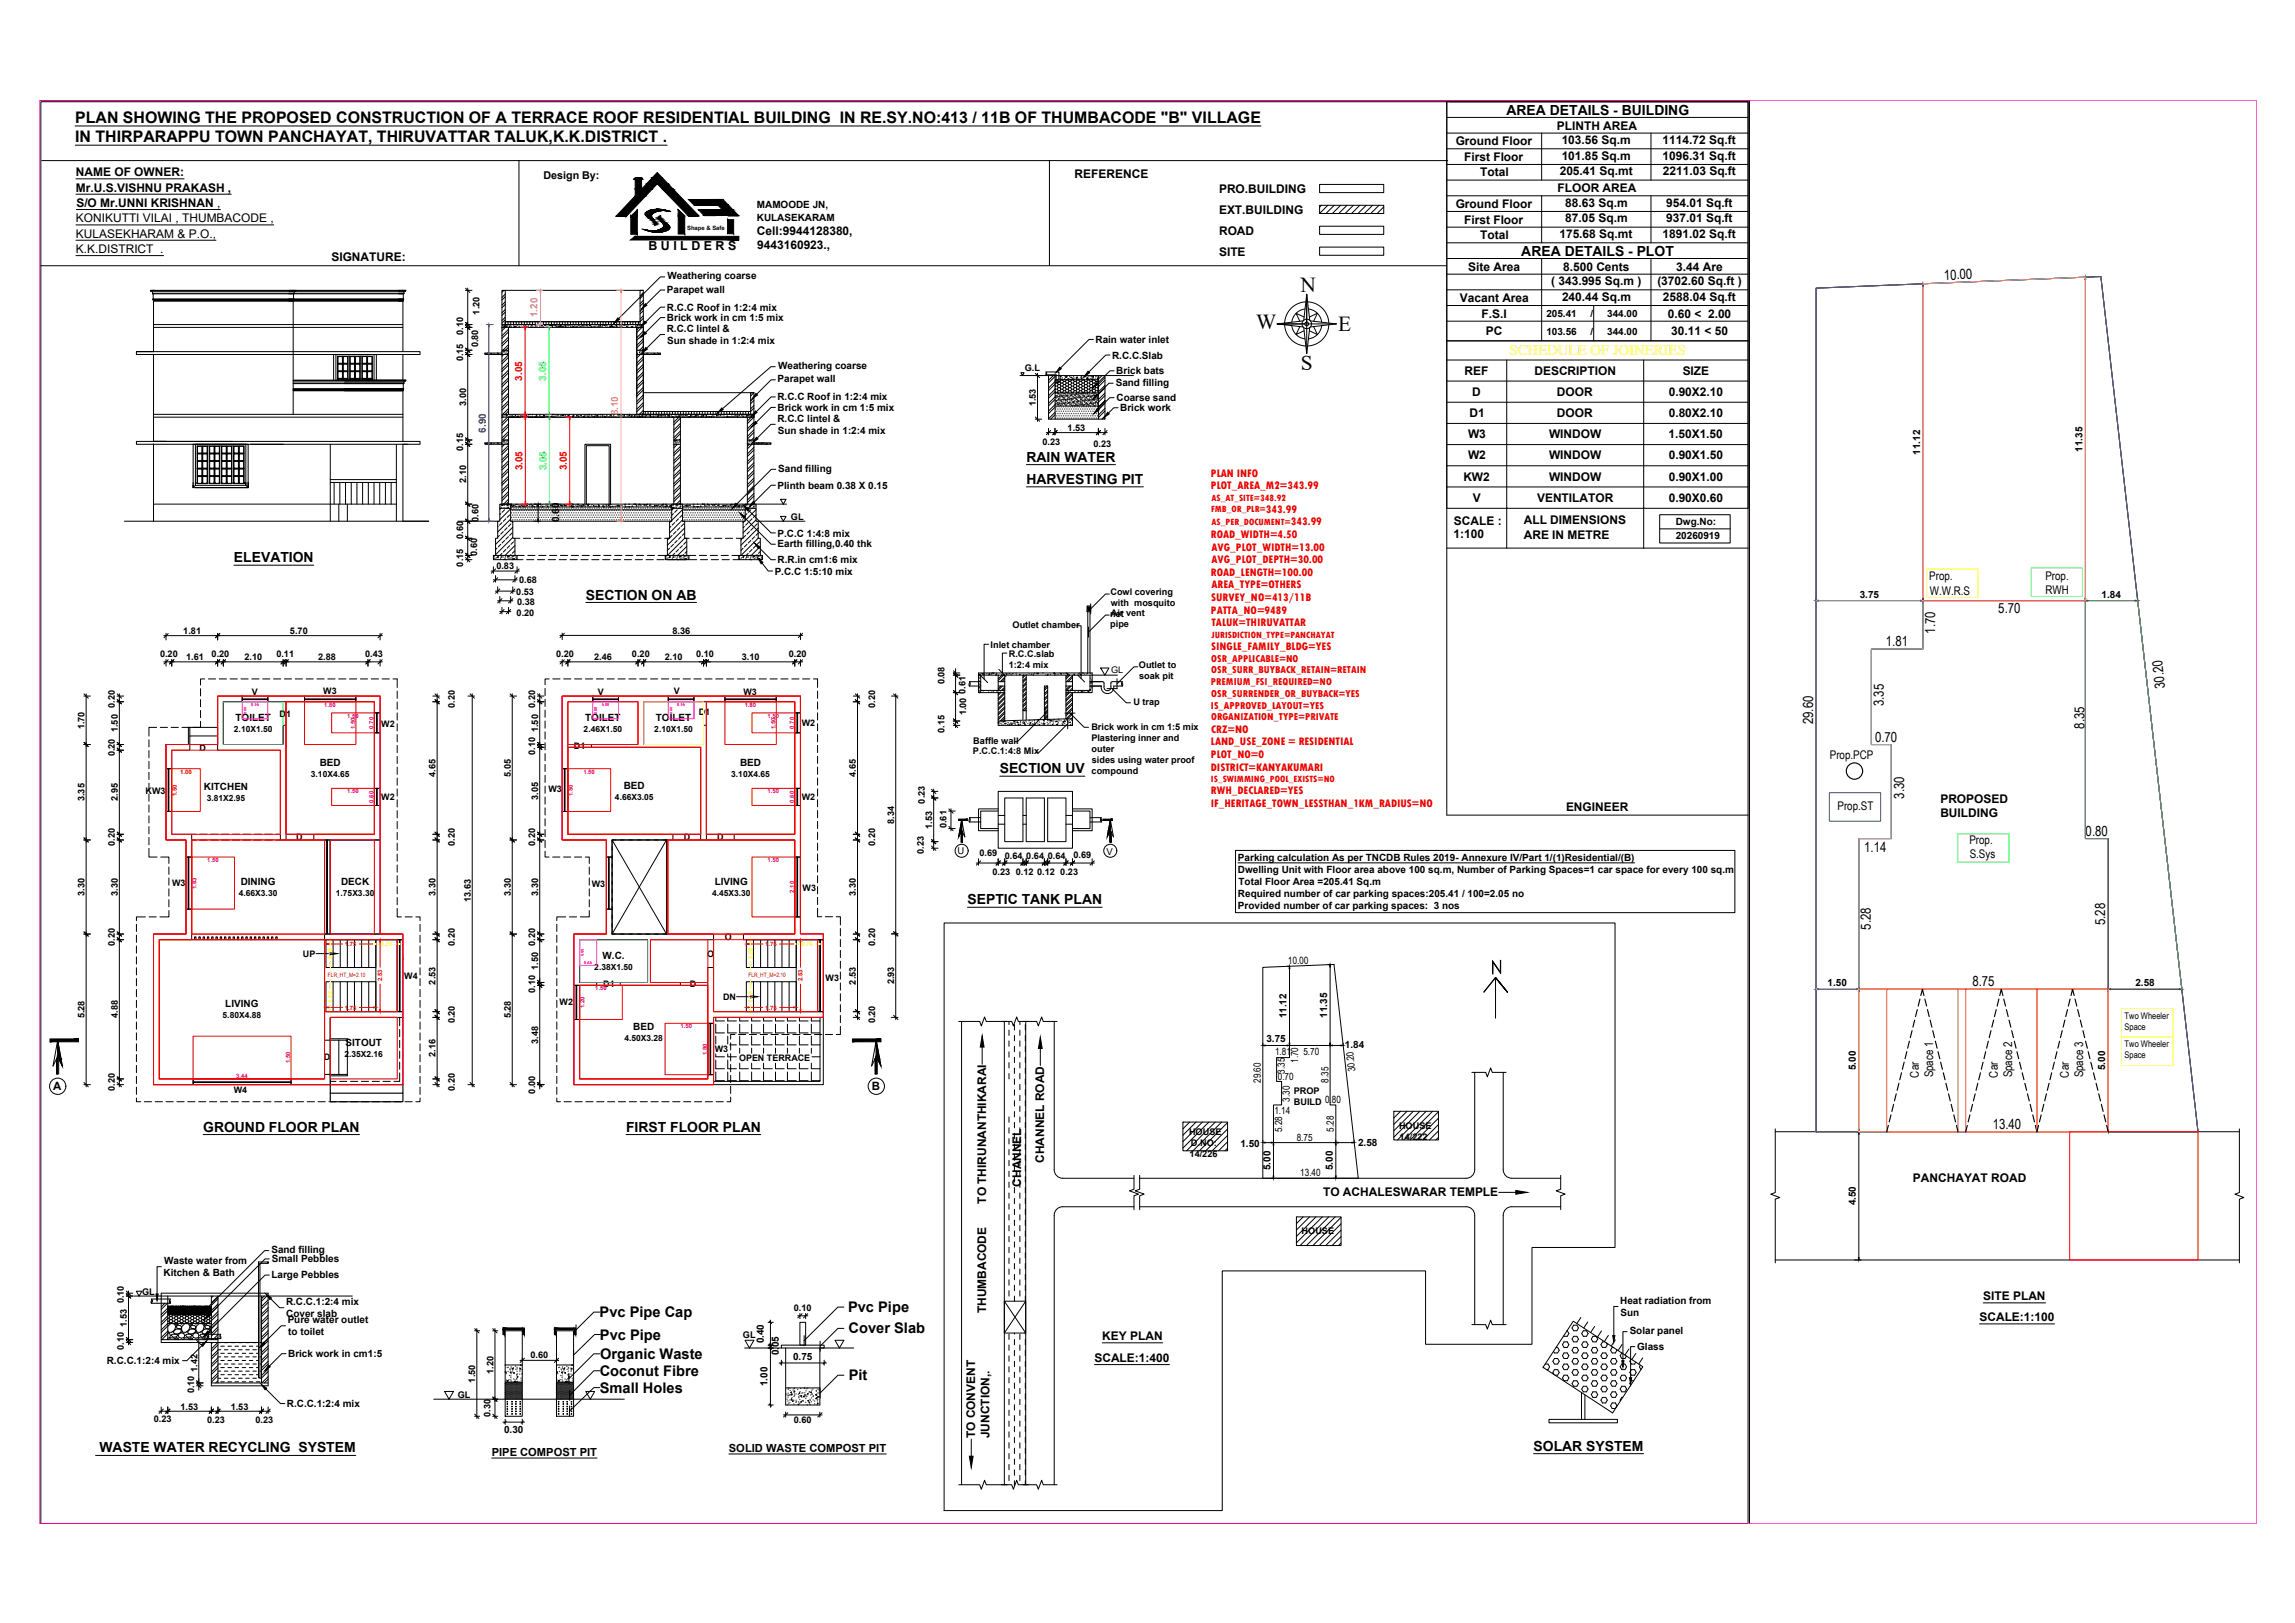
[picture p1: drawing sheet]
<svg xmlns="http://www.w3.org/2000/svg" width="594mm" height="420mm" viewBox="0 0 594 420" stroke-linecap="round" stroke-linejoin="round" font-family="sans-serif">
<defs><g id="words">
<text font-size="6.1" x="385.9" y="252.2">N</text>
<g font-size="5.5">
<text x="336.6" y="75.6">N</text>
<text x="325.2" y="85.3">W</text>
<text x="346.4" y="85.8">E</text>
<text x="336.8" y="95.9">S</text>
</g>
<g font-size="4.1">
<text x="19.5" y="31.7">PLAN SHOWING THE PROPOSED CONSTRUCTION OF A TERRACE ROOF RESIDENTIAL BUILDING IN RE.SY.NO:413 / 11B OF THUMBACODE &quot;B&quot; VILLAGE</text>
<text x="19.5" y="36.7">IN THIRPARAPPU TOWN PANCHAYAT, THIRUVATTAR TALUK,K.K.DISTRICT .</text>
</g>
<text font-size="3.8" fill="#ff0" x="390.7" y="92">SCHEDULE OF JOINERIES</text>
<g font-size="3.8">
<text x="155.2" y="340.9">Pvc Pipe Cap</text>
<text x="219.5" y="339.7">Pvc Pipe</text>
<text x="155.3" y="347">Pvc Pipe</text>
<text x="219.7" y="345.2">Cover Slab</text>
<text x="155.4" y="351.7">Organic Waste</text>
<text x="155.2" y="356.2">Coconut Fibre</text>
<text x="219.7" y="357.2">Pit</text>
<text x="155.3" y="360.6">Small Holes</text>
</g>
<g font-size="3.6">
<text x="390" y="29.7">AREA DETAILS - BUILDING</text>
<text x="393.8" y="66.2">AREA DETAILS - PLOT</text>
<text x="503.2" y="72.5" transform="rotate(-2 503.2 72.5)">10.00</text>
<text x="265.7" y="119.5">RAIN WATER</text>
<text x="265.7" y="125.3">HARVESTING PIT</text>
<text x="60.6" y="145.6">ELEVATION</text>
<text x="151.6" y="155.2">SECTION ON AB</text>
<text x="517.3" y="158.7">5.70</text>
<text x="488.2" y="167.3">1.81</text>
<text x="500.9" y="164.1" transform="rotate(-90 500.9 164.1)">1.70</text>
<text x="560.5" y="178.1" transform="rotate(-96 560.5 178.1)">30.20</text>
<text x="487.7" y="182.9" transform="rotate(-90 487.7 182.9)">3.35</text>
<text x="469.3" y="187.5" transform="rotate(-90 469.3 187.5)">29.60</text>
<text x="539.6" y="188.7" transform="rotate(-90 539.6 188.7)">8.35</text>
<text x="485.4" y="192.2">0.70</text>
<text x="258.8" y="200.2">SECTION UV</text>
<text x="492.9" y="206.8" transform="rotate(-90 492.9 206.8)">3.30</text>
<text x="482.6" y="220.5">1.14</text>
<text x="539.9" y="216.3">0.80</text>
<text x="250.4" y="234.1">SEPTIC TANK PLAN</text>
<text x="545" y="239.5" transform="rotate(-90 545 239.5)">5.28</text>
<text x="484.3" y="240.7" transform="rotate(-90 484.3 240.7)">5.28</text>
<text x="510.6" y="255.3">8.75</text>
<text x="52.6" y="292.9">GROUND FLOOR PLAN</text>
<text x="162.1" y="292.9">FIRST FLOOR PLAN</text>
<text x="515.8" y="292.2">13.40</text>
<text x="25.7" y="376">WASTE WATER RECYCLING SYSTEM</text>
<text x="397" y="375.6">SOLAR SYSTEM</text>
</g>
<text font-size="3.2" x="167.9" y="64.7">B U I L D E R S</text>
<g font-size="3.1">
<text x="403" y="33.5">PLINTH AREA</text>
<text x="376.8" y="37.6">Ground Floor</text>
<text x="379" y="41.6">First Floor</text>
<text x="404.3" y="37.3">103.56 Sq.m</text>
<text x="404.3" y="41.4">101.85 Sq.m</text>
<text x="430.4" y="37.3">1114.72 Sq.ft</text>
<text x="430.4" y="41.4">1096.31 Sq.ft</text>
<text x="19.7" y="45.6">NAME OF OWNER:</text>
<text x="278.2" y="46.1">REFERENCE</text>
<text x="383.2" y="45.7">Total</text>
<text x="403.7" y="45.4">205.41 Sq.mt</text>
<text x="430.5" y="45.4">2211.03 Sq.ft</text>
<text x="19.7" y="49.6">Mr.U.S.VISHNU PRAKASH ,</text>
<text x="19.8" y="53.6">S/O Mr.UNNI KRISHNAN ,</text>
<text x="315.6" y="50.1">PRO.BUILDING</text>
<text x="376.8" y="53.8">Ground Floor</text>
<text x="403.2" y="49.8">FLOOR AREA</text>
<text x="405.2" y="53.5">88.63 Sq.m</text>
<text x="431.3" y="53.5">954.01 Sq.ft</text>
<text x="19.7" y="57.6">KONIKUTTI VILAI , THUMBACODE ,</text>
<text x="315.6" y="55.5">EXT.BUILDING</text>
<text x="379" y="57.9">First Floor</text>
<text x="405.2" y="57.6">87.05 Sq.m</text>
<text x="431.3" y="57.6">937.01 Sq.ft</text>
<text x="19.7" y="61.5">KULASEKHARAM &amp; P.O.,</text>
<text x="19.7" y="65.5">K.K.DISTRICT .</text>
<text x="196" y="60.7">Cell:9944128380,</text>
<text x="196" y="64.4">9443160923.,</text>
<text x="315.6" y="60.9">ROAD</text>
<text x="383.2" y="61.9">Total</text>
<text x="403.7" y="61.7">175.68 Sq.mt</text>
<text x="430.4" y="61.7">1891.02 Sq.ft</text>
<text x="85.8" y="67.6">SIGNATURE:</text>
<text x="315.6" y="66.3">SITE</text>
<text x="380.1" y="70.1">Site Area</text>
<text x="404.6" y="70.1">8.500 Cents</text>
<text x="433.9" y="70">3.44 Are</text>
<text x="401.5" y="73.8">( 343.995 Sq.m )</text>
<text x="404.3" y="77.9">240.44 Sq.m</text>
<text x="429" y="73.8">(3702.60 Sq.ft )</text>
<text x="430.5" y="77.9">2588.04 Sq.ft</text>
<text x="377.9" y="78.2">Vacant Area</text>
<text x="383.5" y="82.2">F.S.I</text>
<text x="431.7" y="82.2">0.60 &lt; 2.00</text>
<text x="384.6" y="86.8">PC</text>
<text x="432.6" y="86.8">30.11 &lt; 50</text>
<text x="379.1" y="97">REF</text>
<text x="397.2" y="97">DESCRIPTION</text>
<text x="435.6" y="97">SIZE</text>
<text x="380.4" y="108">D1</text>
<text x="381.1" y="102.5">D</text>
<text x="403" y="102.5">DOOR</text>
<text x="403" y="108">DOOR</text>
<text x="432" y="102.5">0.90X2.10</text>
<text x="432" y="108">0.80X2.10</text>
<text x="380" y="113.4">W3</text>
<text x="401" y="113.5">WINDOW</text>
<text x="431.9" y="113.4">1.50X1.50</text>
<text x="380" y="118.9">W2</text>
<text x="401" y="118.9">WINDOW</text>
<text x="432" y="118.9">0.90X1.50</text>
<text x="378.8" y="124.4">KW2</text>
<text x="401" y="124.4">WINDOW</text>
<text x="432" y="124.4">0.90X1.00</text>
<text x="381.2" y="129.9">V</text>
<text x="397.9" y="129.9">VENTILATOR</text>
<text x="432" y="129.9">0.90X0.60</text>
<text x="376.3" y="135.9">SCALE :</text>
<text x="394.4" y="135.8">ALL DIMENSIONS</text>
<text x="376.3" y="139.3">1:100</text>
<text x="394.4" y="139.5">ARE IN METRE</text>
<text x="499.4" y="150.2">Prop.</text>
<text x="499.6" y="153.9">W.W.R.S</text>
<text x="529.5" y="150">Prop.</text>
<text x="529.5" y="153.7">RWH</text>
<text x="473.7" y="196.6">Prop.PCP</text>
<text x="475.6" y="209.6">Prop.ST</text>
<text x="502.3" y="207.9">PROPOSED</text>
<text x="405.4" y="210.1">ENGINEER</text>
<text x="502.3" y="211.6">BUILDING</text>
<text x="509.8" y="218.5">Prop.</text>
<text x="509.9" y="222.2">S.Sys</text>
<text x="496.7" y="278.9" transform="rotate(-90 496.7 278.9)">Car</text>
<text x="500.4" y="278.9" transform="rotate(-90 500.4 278.9)">Space 1</text>
<text x="517.1" y="278.9" transform="rotate(-90 517.1 278.9)">Car</text>
<text x="520.8" y="278.9" transform="rotate(-90 520.8 278.9)">Space 2</text>
<text x="535.5" y="278.9" transform="rotate(-90 535.5 278.9)">Car</text>
<text x="539.3" y="278.9" transform="rotate(-90 539.3 278.9)">Space 3</text>
<text x="270.3" y="301" transform="rotate(-90 270.3 301)">CHANNEL ROAD</text>
<text x="495.2" y="306">PANCHAYAT ROAD</text>
<text x="255.3" y="311.6" transform="rotate(-90 255.3 311.6)">TO THIRUNANTHIKARAI</text>
<text x="264.3" y="307.2" transform="rotate(-90 264.3 307.2)">CHANNEL</text>
<text x="342.5" y="309.7">TO ACHALESWARAR TEMPLE</text>
<text x="255.3" y="340" transform="rotate(-90 255.3 340)">THUMBACODE</text>
<text x="513.4" y="336.6">SITE PLAN</text>
<text x="285.3" y="347">KEY PLAN</text>
<text x="512.4" y="342.1">SCALE:1:100</text>
<text x="283.3" y="352.6">SCALE:1:400</text>
<text x="252.4" y="372.4" transform="rotate(-90 252.4 372.4)">TO CONVENT</text>
<text x="256.2" y="372.3" transform="rotate(-90 256.2 372.3)">JUNCTION,.</text>
</g>
<g font-size="3" fill="#f00">
<text x="313.4" y="123.4">PLAN INFO</text>
<text x="313.4" y="126.7">PLOT_AREA_M2=343.99</text>
<text x="327.7" y="132.7">343.99</text>
<text x="334.1" y="136">343.99</text>
<text x="313.4" y="139.3">ROAD_WIDTH=4.50</text>
<text x="313.6" y="142.5">AVG_PLOT_WIDTH=13.00</text>
<text x="313.4" y="149">ROAD_LENGTH=100.00</text>
<text x="313.6" y="145.8">AVG_PLOT_DEPTH=30.00</text>
<text x="313.5" y="155.6">SURVEY_NO=413/11B</text>
<text x="313.6" y="152.3">AREA_TYPE=OTHERS</text>
<text x="313.4" y="158.9">PATTA_NO=9489</text>
<text x="313.6" y="162.1">TALUK=THIRUVATTAR</text>
<text x="313.5" y="168.2">SINGLE_FAMILY_BLDG=YES</text>
<text x="313.5" y="189.7">CRZ=NO</text>
<text x="313.4" y="193">LAND_USE_ZONE = RESIDENTIAL</text>
<text x="313.4" y="196.2">PLOT_NO=0</text>
<text x="313.4" y="199.5">DISTRICT=KANYAKUMARI</text>
<text x="313.4" y="208.9">IF_HERITAGE_TOWN_LESSTHAN_1KM_RADIUS=NO</text>
<text x="313.4" y="205.6">RWH_DECLARED=YES</text>
</g>
<g font-size="3">
<text x="13.8" y="282.3">A</text>
<text x="225.7" y="282.3">B</text>
</g>
<g font-size="2.9">
<text x="127.3" y="376.8">PIPE COMPOST PIT</text>
<text x="188.7" y="375.8">SOLID WASTE COMPOST PIT</text>
</g>
<text font-size="2.8" x="140.7" y="46.3">Design By:</text>
<g font-size="2.7" fill="#f00">
<text x="313.6" y="171.3">OSR_APPLICABLE=NO</text>
<text x="313.5" y="177.4">PREMIUM_FSI_REQUIRED=NO</text>
<text x="313.6" y="174.3">OSR_SURR_BUYBACK_RETAIN=RETAIN</text>
<text x="313.5" y="183.5">IS_APPROVED_LAYOUT=YES</text>
<text x="313.6" y="180.4">OSR_SURRENDER_OR_BUYBACK=YES</text>
<text x="313.6" y="186.5">ORGANIZATION_TYPE=PRIVATE</text>
</g>
<g font-size="2.6">
<text x="195.9" y="53.9">MAMOODE JN,</text>
<text x="195.9" y="57.1">KULASEKARAM</text>
<text x="172.6" y="75.7">Parapet wall</text>
<text x="172.8" y="72.3">Weathering coarse</text>
<text x="172.6" y="80.4">R.C.C Roof in 1:2:4 mix</text>
<text x="172.6" y="83.1">Brick work in cm 1:5 mix</text>
<text x="400.3" y="82">205.41</text>
<text x="411.7" y="82">/</text>
<text x="416" y="82">344.00</text>
<text x="172.6" y="86">R.C.C lintel &amp;</text>
<text x="172.7" y="89.1">Sun shade in 1:2:4 mix</text>
<text x="283.6" y="88.8">Rain water inlet</text>
<text x="400.3" y="86.6">103.56</text>
<text x="411.7" y="86.6">/</text>
<text x="416" y="86.6">344.00</text>
<text x="201.4" y="95.6">Weathering coarse</text>
<text x="287.9" y="92.9">R.C.C.Slab</text>
<text x="201.3" y="99">Parapet wall</text>
<text x="288.8" y="99.9">Sand filling</text>
<text x="289" y="96.9">Brick bats</text>
<text x="201.3" y="103.7">R.C.C Roof in 1:2:4 mix</text>
<text x="201.3" y="106.4">Brick work in cm 1:5 mix</text>
<text x="289" y="103.9">Coarse sand</text>
<text x="290" y="106.5">Brick work</text>
<text x="201.2" y="109.2">R.C.C lintel &amp;</text>
<text x="201.3" y="112.3">Sun shade in 1:2:4 mix</text>
<text x="497" y="117.7" transform="rotate(-90 497 117.7)">11.12</text>
<text x="539" y="116.9" transform="rotate(-90 539 116.9)">11.35</text>
<text x="201.4" y="122.2">Sand filling</text>
<text x="201.3" y="126.5">Plinth beam 0.38 X 0.15</text>
<text x="144.7" y="135.2" transform="rotate(-90 144.7 135.2)">0.60</text>
<text x="433.8" y="136">Dwg.No:</text>
<text x="201.3" y="138.9">P.C.C 1:4:8 mix</text>
<text x="201.3" y="141.6">Earth filling,0.40 thk</text>
<text x="433.8" y="139.7">20260919</text>
<text x="200.5" y="148.8">P.C.C 1:5:10 mix</text>
<text x="201.3" y="145.8">R.R.in cm1:6 mix</text>
<text x="481.4" y="154.7">3.75</text>
<text x="544" y="154.7">1.84</text>
<text x="61" y="186.7">TOILET</text>
<text x="151.5" y="186.7">TOILET</text>
<text x="169.8" y="186.7">TOILET</text>
<text x="82.8" y="198.3">BED</text>
<text x="191.6" y="198.3">BED</text>
<text x="52.8" y="204.5">KITCHEN</text>
<text x="161.5" y="204.2">BED</text>
<text x="320.5" y="222.8">Parking calculation As per TNCDB Rules 2019- Annexure IV/Part 1/(1)Residential/(B)</text>
<text x="320.5" y="225.9">Dwelling Unit with Floor area above 100 sq.m, Number of Parking Spaces=1 car space for every 100 sq.m</text>
<text x="62.3" y="229.1">DINING</text>
<text x="88.3" y="229.1">DECK</text>
<text x="185" y="229.1">LIVING</text>
<text x="320.5" y="232.1">Required number of car parking spaces:205.41 / 100=2.05 no</text>
<text x="320.6" y="229">Total Floor Area =205.41 Sq.m</text>
<text x="320.5" y="235.2">Provided number of car parking spaces: 3 nos</text>
<text x="156" y="248.3">W.C.</text>
<text x="333.4" y="249.6" transform="rotate(-2 333.4 249.6)">10.00</text>
<text x="473.1" y="255.3">1.50</text>
<text x="552.8" y="255.3">2.58</text>
<text x="58.3" y="260.7">LIVING</text>
<text x="333.1" y="263.7" transform="rotate(-90 333.1 263.7)">11.12</text>
<text x="343.5" y="263.5" transform="rotate(-90 343.5 263.5)">11.35</text>
<text x="163.9" y="266.7">BED</text>
<text x="327.8" y="269.9">3.75</text>
<text x="89.4" y="270.8">SITOUT</text>
<text x="330.1" y="273.2">1.81</text>
<text x="336" y="275.1" transform="rotate(-90 336 275.1)">1.70</text>
<text x="337.4" y="273.1">5.70</text>
<text x="348.1" y="271.3">1.84</text>
<text x="326.3" y="280.4" transform="rotate(-90 326.3 280.4)">29.60</text>
<text x="330.8" y="279.6">0.70</text>
<text x="332.6" y="277.9" transform="rotate(-90 332.6 277.9)">3.35</text>
<text x="343.9" y="280.3" transform="rotate(-90 343.9 280.3)">8.35</text>
<text x="350.9" y="277.4" transform="rotate(-96 350.9 277.4)">30.20</text>
<text x="480.4" y="277" transform="rotate(-90 480.4 277)">5.00</text>
<text x="545" y="277" transform="rotate(-90 545 277)">5.00</text>
<text x="333.9" y="285.2" transform="rotate(-90 333.9 285.2)">3.30</text>
<text x="329.9" y="288.3">1.14</text>
<text x="331.9" y="293.1" transform="rotate(-90 331.9 293.1)">5.28</text>
<text x="345.2" y="293" transform="rotate(-90 345.2 293)">5.28</text>
<text x="321.1" y="296.9">1.50</text>
<text x="335.7" y="295.3">8.75</text>
<text x="351.5" y="296.6">2.58</text>
<text x="328.9" y="302.9" transform="rotate(-90 328.9 302.9)">5.00</text>
<text x="336.6" y="304.5">13.40</text>
<text x="345" y="302.9" transform="rotate(-90 345 302.9)">5.00</text>
<text x="480.4" y="312.1" transform="rotate(-90 480.4 312.1)">4.50</text>
<text x="42.5" y="327.3">Waste water from</text>
<text x="70.3" y="324.4">Sand filling</text>
<text x="70.4" y="326.8">Small Pebbles</text>
<text x="42.3" y="330.4">Kitchen &amp; Bath</text>
<text x="70.3" y="330.7">Large Pebbles</text>
<text x="74" y="337.9">R.C.C.1:2:4 mix</text>
<text x="74.1" y="341">Cover slab</text>
<text x="419.4" y="337.6">Heat radiation from</text>
<text x="419.5" y="340.7">Sun</text>
<text x="74.5" y="342.6">Pure water outlet</text>
<text x="74.6" y="345.7">to toilet</text>
<text x="197.7" y="347.8" transform="rotate(-90 197.7 347.8)">0.40</text>
<text x="421.9" y="345.4">Solar panel</text>
<text x="27.6" y="353.2">R.C.C.1:2:4 mix</text>
<text x="74.6" y="351.3">Brick work in cm1:5</text>
<text x="201.6" y="350.9" transform="rotate(-90 201.6 350.9)">0.05</text>
<text x="205.3" y="352.1">0.75</text>
<text x="423.8" y="349.5">Glass</text>
<text x="198.7" y="358.9" transform="rotate(-90 198.7 358.9)">1.00</text>
<text x="74.3" y="364.3">R.C.C.1:2:4 mix</text>
<text x="130.5" y="370.9">0.30</text>
</g>
<text font-size="2.6" fill="#dd6ea5" x="139.1" y="82.1" transform="rotate(-90 139.1 82.1)">1.20</text>
<g font-size="2.6" fill="#f00">
<text x="135.2" y="98.5" transform="rotate(-90 135.2 98.5)">3.05</text>
<text x="135.2" y="121.8" transform="rotate(-90 135.2 121.8)">3.05</text>
<text x="146.7" y="121.8" transform="rotate(-90 146.7 121.8)">3.05</text>
</g>
<g font-size="2.6" fill="#0f0">
<text x="141.4" y="98.5" transform="rotate(-90 141.4 98.5)">3.05</text>
<text x="141.5" y="121.8" transform="rotate(-90 141.5 121.8)">3.05</text>
</g>
<text font-size="2.6" fill="#ff9f7f" x="160" y="107.5" transform="rotate(-90 160 107.5)">8.10</text>
<text font-size="2.6" fill="#00f" x="125.8" y="112" transform="rotate(-90 125.8 112)">6.90</text>
<g font-size="2.5" fill="#f00">
<text x="313.6" y="129.6">AS_AT_SITE=348.92</text>
<text x="313.5" y="132.6">FMB_OR_PLR=</text>
<text x="313.6" y="135.8">AS_PER_DOCUMENT=</text>
<text x="313.6" y="165">JURISDICTION_TYPE=PANCHAYAT</text>
<text x="313.5" y="202.4">IS_SWIMMING_POOL_EXISTS=NO</text>
</g>
<g font-size="2.5">
<text x="247.9" y="221">U</text>
<text x="286.4" y="221.2">V</text>
</g>
<g font-size="2.4">
<text x="124.1" y="81.4" transform="rotate(-90 124.1 81.4)">1.20</text>
<text x="119.9" y="86.7" transform="rotate(-90 119.9 86.7)">0.10</text>
<text x="123.8" y="89.9" transform="rotate(-90 123.8 89.9)">0.80</text>
<text x="119.9" y="93.5" transform="rotate(-90 119.9 93.5)">0.15</text>
<text x="265.3" y="96">G.L</text>
<text x="120.7" y="105.1" transform="rotate(-90 120.7 105.1)">3.00</text>
<text x="268.2" y="105.2" transform="rotate(-90 268.2 105.2)">1.53</text>
<text x="276.4" y="111.6">1.53</text>
<text x="119.9" y="116.8" transform="rotate(-90 119.9 116.8)">0.15</text>
<text x="269.8" y="115.3">0.23</text>
<text x="283.1" y="115.6">0.23</text>
<text x="120.7" y="125" transform="rotate(-90 120.7 125)">2.10</text>
<text x="123.8" y="135" transform="rotate(-90 123.8 135)">0.60</text>
<text x="204.7" y="134.7">GL</text>
<text x="119.9" y="139.4" transform="rotate(-90 119.9 139.4)">0.60</text>
<text x="123.5" y="143.9" transform="rotate(-90 123.5 143.9)">0.60</text>
<text x="119.9" y="146.7" transform="rotate(-90 119.9 146.7)">0.15</text>
<text x="128.5" y="147.4">0.83</text>
<text x="133.6" y="154.1">0.53</text>
<text x="134.4" y="151">0.68</text>
<text x="287.4" y="154.1">Cowl covering</text>
<text x="133.7" y="159.4">0.20</text>
<text x="133.8" y="156.6">0.38</text>
<text x="287.4" y="159.8">net</text>
<text x="287.5" y="157">with mosquito</text>
<text x="287.5" y="159.6">Air vent</text>
<text x="47.4" y="164.2">1.81</text>
<text x="75.1" y="164.2">5.70</text>
<text x="174.1" y="164.1">8.36</text>
<text x="256.4" y="167.7">Inlet chamber</text>
<text x="262.1" y="162.7">Outlet chamber</text>
<text x="287.4" y="162.4">pipe</text>
<text x="41.4" y="170.2">0.20</text>
<text x="48.2" y="170.9">1.61</text>
<text x="54.8" y="170.2">0.20</text>
<text x="63.3" y="170.9">2.10</text>
<text x="71.5" y="170.2">0.11</text>
<text x="82.4" y="170.9">2.88</text>
<text x="94.5" y="170.2">0.43</text>
<text x="144" y="170.2">0.20</text>
<text x="153.8" y="170.9">2.46</text>
<text x="163.6" y="170.2">0.20</text>
<text x="172.1" y="170.9">2.10</text>
<text x="180.2" y="170.2">0.10</text>
<text x="192" y="170.9">3.10</text>
<text x="204.2" y="170.2">0.20</text>
<text x="261.1" y="172.9">1:2:4 mix</text>
<text x="261.1" y="170">R.C.C.slab</text>
<text x="294.8" y="173">Outlet to</text>
<text x="244.5" y="177.1" transform="rotate(-90 244.5 177.1)">0.08</text>
<text x="249.9" y="179.7" transform="rotate(-90 249.9 179.7)">0.61</text>
<text x="287.6" y="174.3">GL</text>
<text x="294.9" y="175.8">soak pit</text>
<text x="29.7" y="183.2" transform="rotate(-90 29.7 183.2)">0.20</text>
<text x="117.7" y="183.2" transform="rotate(-90 117.7 183.2)">0.20</text>
<text x="138.5" y="183.2" transform="rotate(-90 138.5 183.2)">0.20</text>
<text x="226.5" y="183.2" transform="rotate(-90 226.5 183.2)">0.20</text>
<text x="250.1" y="185.2" transform="rotate(-90 250.1 185.2)">1.00</text>
<text x="293.4" y="182.6">U trap</text>
<text x="21.9" y="188.8" transform="rotate(-90 21.9 188.8)">1.70</text>
<text x="30.5" y="189.5" transform="rotate(-90 30.5 189.5)">1.50</text>
<text x="139.3" y="189.5" transform="rotate(-90 139.3 189.5)">1.50</text>
<text x="244.5" y="189.7" transform="rotate(-90 244.5 189.7)">0.15</text>
<text x="282.5" y="188.9">Brick work in cm 1:5 mix</text>
<text x="282.5" y="191.7">Plastering inner and</text>
<text x="29.7" y="195.8" transform="rotate(-90 29.7 195.8)">0.20</text>
<text x="138.5" y="195.4" transform="rotate(-90 138.5 195.4)">0.10</text>
<text x="251.9" y="195.3">P.C.C.1:4:8 Mix</text>
<text x="251.9" y="192.5">Baffle wall</text>
<text x="282.6" y="194.6">outer</text>
<text x="282.6" y="197.4">sides using water proof</text>
<text x="112.8" y="201.1" transform="rotate(-90 112.8 201.1)">4.65</text>
<text x="132.2" y="201.1" transform="rotate(-90 132.2 201.1)">5.05</text>
<text x="221.6" y="201.1" transform="rotate(-90 221.6 201.1)">4.65</text>
<text x="282.6" y="200.3">compound</text>
<text x="21.9" y="207.4" transform="rotate(-90 21.9 207.4)">3.35</text>
<text x="30.5" y="207.4" transform="rotate(-90 30.5 207.4)">2.95</text>
<text x="139.3" y="207" transform="rotate(-90 139.3 207)">3.05</text>
<text x="239.4" y="208" transform="rotate(-90 239.4 208)">0.23</text>
<text x="231.5" y="213.3" transform="rotate(-90 231.5 213.3)">8.34</text>
<text x="241.3" y="214.6" transform="rotate(-90 241.3 214.6)">1.53</text>
<text x="245" y="214.4" transform="rotate(-90 245 214.4)">0.61</text>
<text x="29.7" y="219" transform="rotate(-90 29.7 219)">0.20</text>
<text x="117.7" y="219" transform="rotate(-90 117.7 219)">0.20</text>
<text x="138.5" y="219" transform="rotate(-90 138.5 219)">0.20</text>
<text x="226.5" y="219" transform="rotate(-90 226.5 219)">0.20</text>
<text x="239.1" y="221" transform="rotate(-90 239.1 221)">0.23</text>
<text x="253.5" y="221.5">0.69</text>
<text x="256.9" y="226.5">0.23</text>
<text x="260.1" y="222.3">0.64</text>
<text x="262.9" y="226.6">0.12</text>
<text x="265.7" y="222.3">0.64</text>
<text x="268.5" y="226.6">0.12</text>
<text x="271.2" y="222.3">0.64</text>
<text x="274.5" y="226.6">0.23</text>
<text x="277.9" y="222.1">0.69</text>
<text x="21.9" y="231.9" transform="rotate(-90 21.9 231.9)">3.30</text>
<text x="30.5" y="231.9" transform="rotate(-90 30.5 231.9)">3.30</text>
<text x="112.8" y="231.9" transform="rotate(-90 112.8 231.9)">3.30</text>
<text x="121.8" y="233.5" transform="rotate(-90 121.8 233.5)">13.63</text>
<text x="132.2" y="231.9" transform="rotate(-90 132.2 231.9)">3.30</text>
<text x="139.3" y="231.9" transform="rotate(-90 139.3 231.9)">3.30</text>
<text x="221.6" y="231.9" transform="rotate(-90 221.6 231.9)">3.30</text>
<text x="29.7" y="244.8" transform="rotate(-90 29.7 244.8)">0.20</text>
<text x="117.7" y="244.8" transform="rotate(-90 117.7 244.8)">0.20</text>
<text x="138.5" y="244.8" transform="rotate(-90 138.5 244.8)">0.20</text>
<text x="226.5" y="244.8" transform="rotate(-90 226.5 244.8)">0.20</text>
<text x="139.3" y="251.1" transform="rotate(-90 139.3 251.1)">1.50</text>
<text x="112.8" y="254.9" transform="rotate(-90 112.8 254.9)">2.53</text>
<text x="138.5" y="257" transform="rotate(-90 138.5 257)">0.10</text>
<text x="221.6" y="254.9" transform="rotate(-90 221.6 254.9)">2.53</text>
<text x="231.5" y="254.8" transform="rotate(-90 231.5 254.8)">2.93</text>
<text x="21.9" y="263.6" transform="rotate(-90 21.9 263.6)">5.28</text>
<text x="30.5" y="263.6" transform="rotate(-90 30.5 263.6)">4.88</text>
<text x="132.2" y="263.6" transform="rotate(-90 132.2 263.6)">5.28</text>
<text x="550" y="263.7">Two Wheeler</text>
<text x="117.7" y="264.9" transform="rotate(-90 117.7 264.9)">0.20</text>
<text x="226.5" y="264.9" transform="rotate(-90 226.5 264.9)">0.20</text>
<text x="549.9" y="266.6">Space</text>
<text x="112.8" y="273.6" transform="rotate(-90 112.8 273.6)">2.16</text>
<text x="139.3" y="270.2" transform="rotate(-90 139.3 270.2)">3.48</text>
<text x="549.9" y="274">Space</text>
<text x="550" y="271.1">Two Wheeler</text>
<text x="29.7" y="282.3" transform="rotate(-90 29.7 282.3)">0.20</text>
<text x="117.7" y="282.3" transform="rotate(-90 117.7 282.3)">0.20</text>
<text x="138.5" y="283.1" transform="rotate(-90 138.5 283.1)">0.00</text>
<text x="334.9" y="283.1">PROP</text>
<text x="334.9" y="286">BUILD 0.80</text>
<text x="307.8" y="293.7">HOUSE</text>
<text x="362.1" y="292.2">HOUSE</text>
<text x="307.9" y="299.4">14/226</text>
<text x="308.3" y="296.6">D.NO:</text>
<text x="362.3" y="295.1">14/222</text>
<text x="336.9" y="319.6">HOUSE</text>
<text x="36.8" y="335.2">GL</text>
<text x="32.1" y="337.4" transform="rotate(-90 32.1 337.4)">0.10</text>
<text x="205.5" y="339.5">0.10</text>
<text x="32.9" y="343.5" transform="rotate(-90 32.9 343.5)">1.53</text>
<text x="192.3" y="346.4">GL</text>
<text x="32.1" y="349.5" transform="rotate(-90 32.1 349.5)">0.10</text>
<text x="137.3" y="351.6">0.60</text>
<text x="51.1" y="355.1" transform="rotate(-90 51.1 355.1)">1.42</text>
<text x="123" y="357.9" transform="rotate(-90 123 357.9)">1.50</text>
<text x="127.7" y="355.7" transform="rotate(-90 127.7 355.7)">1.20</text>
<text x="46.7" y="364.9">1.53</text>
<text x="50.3" y="360.7" transform="rotate(-90 50.3 360.7)">0.10</text>
<text x="59.7" y="364.9">1.53</text>
<text x="118.5" y="361.9">GL</text>
<text x="39.8" y="368.2">0.23</text>
<text x="53.6" y="368.4">0.23</text>
<text x="66.1" y="368.3">0.23</text>
<text x="126.9" y="366.7" transform="rotate(-90 126.9 366.7)">0.30</text>
<text x="205.5" y="368.5">0.60</text>
</g>
<g font-size="2.3">
<text x="65.2" y="179.9">V</text>
<text x="83.7" y="179.7">W3</text>
<text x="154.8" y="179.9">V</text>
<text x="174.4" y="179.8">V</text>
<text x="192.4" y="179.8">W3</text>
<text x="72.4" y="185.5">D1</text>
<text x="180.9" y="185.1">D1</text>
<text x="98.7" y="188.1">W2</text>
<text x="207.6" y="187.9">W2</text>
<text x="51.6" y="194.4">D</text>
<text x="148.6" y="194">D1</text>
<text x="37.7" y="205.4">KW3</text>
<text x="98.7" y="207">W2</text>
<text x="141.9" y="205">W3</text>
<text x="207.6" y="207">W2</text>
<text x="76.7" y="217.5">D</text>
<text x="177" y="217.4">D</text>
<text x="185.7" y="217.4">D</text>
<text x="44.6" y="229.2">W3</text>
<text x="153.2" y="229.5">W3</text>
<text x="207.8" y="230.8">W3</text>
<text x="187.6" y="243.3">O</text>
<text x="78.4" y="247.7">UP</text>
<text x="183.1" y="247.8">O</text>
<text x="104.7" y="253.4">W4</text>
<text x="156.1" y="255.5">D1</text>
<text x="178.6" y="255.6">D</text>
<text x="213.7" y="254">W3</text>
<text x="144.8" y="260.1">W2</text>
<text x="187.2" y="258.9">DN</text>
<text x="83.8" y="274.5">D</text>
<text x="185" y="272.4">W3</text>
<text x="191.3" y="274.8">OPEN TERRACE</text>
<text x="60.5" y="282.9">W4</text>
</g>
<g font-size="2.2">
<text x="60.6" y="189.5">2.10X1.50</text>
<text x="151.1" y="189.5">2.46X1.50</text>
<text x="169.4" y="189.5">2.10X1.50</text>
<text x="80.5" y="201.1">3.10X4.65</text>
<text x="189.3" y="201.1">3.10X4.65</text>
<text x="53.5" y="207.4">3.81X2.95</text>
<text x="159.2" y="207">4.66X3.05</text>
<text x="61.8" y="231.9">4.66X3.30</text>
<text x="86.9" y="231.9">1.75X3.30</text>
<text x="184.3" y="231.9">4.45X3.30</text>
<text x="153.8" y="251.1">2.38X1.50</text>
<text x="57.6" y="263.6">5.80X4.88</text>
<text x="161.6" y="269.5">4.50X3.28</text>
<text x="89.2" y="273.6">2.35X2.16</text>
</g>
<text font-size="1.5" x="177.9" y="59.6">Shape &amp; Safe</text>
<g font-size="1.5" fill="#dd006e">
<text x="83.9" y="182.9">1.80</text>
<text x="89.9" y="185.8">1.50</text>
<text x="192.8" y="182.9">1.80</text>
<text x="198.7" y="185.8">1.50</text>
<text x="91.9" y="188.7" transform="rotate(-90 91.9 188.7)">1.50</text>
<text x="96.7" y="188.6" transform="rotate(-90 96.7 188.6)">0.70</text>
<text x="200.7" y="188.7" transform="rotate(-90 200.7 188.7)">1.50</text>
<text x="205.5" y="188.6" transform="rotate(-90 205.5 188.6)">0.70</text>
<text x="151" y="200.3">1.50</text>
<text x="89.9" y="205.4">1.50</text>
<text x="96.7" y="207.8" transform="rotate(-90 96.7 207.8)">0.60</text>
<text x="148.3" y="206.1" transform="rotate(-90 148.3 206.1)">1.50</text>
<text x="198.7" y="205.4">1.50</text>
<text x="205.5" y="207.8" transform="rotate(-90 205.5 207.8)">0.60</text>
<text x="53.6" y="223.2">1.50</text>
<text x="198.7" y="223.2">1.50</text>
<text x="50.9" y="230.1" transform="rotate(-90 50.9 230.1)">1.83</text>
<text x="205.5" y="231.1" transform="rotate(-90 205.5 231.1)">2.10</text>
<text x="154" y="256.4">1.50</text>
<text x="151.3" y="261" transform="rotate(-90 151.3 261)">1.20</text>
<text x="176.2" y="266.2">1.50</text>
<text x="75.1" y="275.3" transform="rotate(-90 75.1 275.3)">1.50</text>
<text x="183" y="273.1" transform="rotate(-90 183 273.1)">1.80</text>
<text x="61.2" y="279.1">3.44</text>
</g>
<g font-size="1.5" fill="#f00">
<text x="46.6" y="200.4">1.00</text>
<text x="45.7" y="206.1" transform="rotate(-90 45.7 206.1)">1.50</text>
<text x="89.3" y="244.9">1.75</text>
<text x="198.1" y="244.9">1.75</text>
<text x="84.9" y="252.9">FLR_HT_M=2.10</text>
<text x="98.9" y="254.1" transform="rotate(-90 98.9 254.1)">2.53</text>
<text x="193.7" y="252.9">FLR_HT_M=2.10</text>
<text x="207.8" y="254.1" transform="rotate(-90 207.8 254.1)">2.53</text>
<text x="89.3" y="261.3">1.75</text>
<text x="198.1" y="261.3">1.75</text>
</g>
<g font-size="1.5" fill="#ff0">
<text x="98.6" y="244.9">0.75</text>
<text x="207.4" y="244.9">0.75</text>
<text x="86" y="248.4" transform="rotate(-90 86 248.4)">0.98</text>
<text x="194.9" y="248.4" transform="rotate(-90 194.9 248.4)">0.98</text>
<text x="86" y="259.6" transform="rotate(-90 86 259.6)">1.05</text>
<text x="194.9" y="259.6" transform="rotate(-90 194.9 259.6)">1.05</text>
</g>
<g font-size="1" fill="#f0f">
<text x="63.8" y="184.9" transform="rotate(-90 63.8 184.9)">0.60</text>
<text x="65" y="182.8">0.90</text>
<text x="154.6" y="184.9" transform="rotate(-90 154.6 184.9)">0.60</text>
<text x="155.8" y="182.8">0.90</text>
<text x="174.1" y="184.9" transform="rotate(-90 174.1 184.9)">0.60</text>
<text x="175.3" y="182.8">0.90</text>
<text x="151.1" y="247.6" transform="rotate(-90 151.1 247.6)">0.90</text>
<text x="151.2" y="249.5">0.60</text>
</g>
</g></defs>
<!-- layer: A_All -->
<g fill="none" stroke="#000" stroke-width=".26">
<path d="M374.5 26.3h78v105.3h-78v-43.4h78h-78zM374.5 30.4h78M374.5 34.5h78M374.5 38.5h78M399.1 34.5v12.1M427.4 34.5v12.1M341.6 47.7h16.6v2.2h-16.6zM341.6 53.2h16.6v2.1h-16.6zM341.6 58.6h16.6v2.1h-16.6zM374.5 42.6h78M374.5 46.6h78M374.5 50.7h78"/>
<path d="M374.5 54.7h78M374.5 58.8h78M399.1 50.7v12.2M427.4 50.7v12.2M39 75.2h66.1M39 75.3h65.9M39.1 75.4l.3 .2 .1 .3M39.1 75.4h65.8M39.5 75.9l.2 .2v1.3h64.7v-1.3M39.5 75.9h65.1M39.5 76.1h64.9M39.5 77.5h64.9"/>
<path d="M39.6 77.6h64.8M39.7 77.6h64.7M39.7 77.6v.2M39.7 77.8l.1 .1M39.7 77.9v6.9l.1-.8M39.7 77.9h64.6v13.1M39.8 77.4h-.3l.2 .2M39.9 75.2h-.9l.1 .2M74.8 77.4h1.3l-.2 .5M75.8 75.2h.9l-.5 .4v.5h-.2v1.3M75.9 77.9v29.4M103.2 77.4h1.3l-.1 .2"/>
<path d="M104.2 75.2h.9l-.2 .2M104.3 77.8v.1M104.3 77.8l-64.6 .1M104.4 77.6l-.1 .2M104.6 75.9l-.2 .2M104.9 75.4l-.3 .2v.3M130.8 75.2h35.7M337.8 80a3.9 3.9 0 0 0-3.4 3.4M338 78.1a5.7 5.7 0 0 0-5.5 5.5M338.3 76.2v15.3M338.5 78.1a5.7 5.7 0 0 1 5.5 5.5M338.7 80a3.9 3.9 0 0 1 3.4 3.4"/>
<path d="M341.6 64h16.6v2.1h-16.6zM374.5 75h78M374.5 79.1h78M374.5 62.9h78M374.5 66.9h78M374.5 71h78M399.1 66.9v21.3M412.5 79.1v9.1M427.4 66.9v21.3M470.1 74.6l73.7-3 25.2 221.4h-98.9zM35.3 91v.8h4.4v22.5h69v.7h-4.4v19.9M35.3 91h4.4h-4.4"/>
<path d="M35.3 91.8h69M39.7 84h64.5M75.9 98.6h29M75.9 98.4h29.2M75.9 99.2h28.7M75.9 99.3h28.5M86.4 98.4v-6.6h11v6.6M87 98.4v-6.6h9.8v6.6M87.4 98.4v-6.2h9v6.2M87.4 94.2h2.7M87.4 96.1h2.7M87.4 98.1h2.7"/>
<path d="M87.5 92.3h1.1v1.7h-1.1zM87.5 94.3h1.1v1.7h-1.1zM87.5 96.2h1.1v1.8h-1.1zM87.5 98.4v-.2h1.1v.2M88.7 92.2v6.2M88.8 92.3h1.2v1.7h-1.2zM88.8 94.3h1.2v1.7h-1.2zM88.8 96.2h1.2v1.8h-1.2zM88.8 98.4v-.2h1.2v.2M90.1 92.2v6.2M90.5 94.2h2.7M90.5 96.1h2.7"/>
<path d="M90.5 92.2v6.2M90.5 98.1h2.7M90.6 92.3h1.2v1.7h-1.2zM90.6 94.3h1.2v1.7h-1.2zM90.6 96.2h1.2v1.8h-1.2zM90.6 98.4v-.2h1.2v.2M91.9 92.2v6.2M92 92.3h1.1v1.7h-1.1zM92 94.3h1.1v1.7h-1.1zM92 96.2h1.1v1.8h-1.1zM92 98.4v-.2h1.1v.2M93.2 92.2v6.2"/>
<path d="M93.7 92.2v6.2M93.7 94.2h2.7M93.7 96.1h2.7M93.7 98.1h2.7M93.8 92.3h1.1v1.7h-1.1zM93.8 94.3h1.1v1.7h-1.1zM93.8 96.2h1.1v1.8h-1.1zM93.8 98.4v-.2h1.1v.2M95 92.2v6.2M95.1 92.3h1.2v1.7h-1.2zM95.1 94.3h1.2v1.7h-1.2zM95.1 96.2h1.2v1.8h-1.2z"/>
<path d="M95.1 98.4v-.2h1.2v.2M104.2 98.4h.9l-.2 .2M104.2 84.8h-64.5v6.2h69v.8h-4.4M104.3 91.8v6.6M104.4 99.3v1.3h-28.5M104.6 99.2l-.2 .1M104.9 98.6l-.3 .2v.4M129.9 91.4h-4.4v.4h6.1M129.9 84.8h1.7v22.5M129.9 84.8v45.7M129.9 90.7h1.7M130.8 84v-8.8h-.9v9.6"/>
<path d="M131.6 84.8h34.9h-1.7M164.8 84.8v22.5h30.4v23.2M164.8 84.8h1.7M164.8 90.7h1.7M165.7 84v-8.8h.8v9.6M165.7 83.3h-34.9v.7h35.7h-36.6M166.5 91.4h4.5v.4h-6.2M166.5 84.8v22.5M264 97.2h29.4M264.3 96.5h.8l-.4 .7zM270.9 96.5l-.1 .5M271.4 97.2v11.3h14.6v-11.3"/>
<path d="M273.1 98.3h11.2M273.1 97.2v11.3M273.4 99.1v-2.1h-2.6l.1-.2-.1-.5h3.3v2.8M273.4 99.1l.3-.2 .4 .2zM284.3 97.2v11.3M332.5 84.1a5.7 5.7 0 0 0 5.5 5.5M334.4 84.3a3.9 3.9 0 0 0 3.4 3.4M336.5 84.5l-1 2.1 2.1-1M337.3 83.1l-6.7 .8h15.3M337.5 82.9l.8-6.7 .7 6.7M337.5 84.8l.8 6.7 .7-6.7M337.6 82.1l-2.1-1 1 2.1"/>
<path d="M337.8 83.9h-7.2l6.7 .7M338.9 82.1l2.1-1-1 2.1M339.2 83.1l6.7 .8M340 84.5l1 2.1-2.1-1M342.1 84.3a3.9 3.9 0 0 1-3.4 3.4M344 84.1a5.7 5.7 0 0 1-5.5 5.5M345.9 83.9l-6.7 .7M374.5 83.1h78M374.5 93.2h78M374.5 98.7h78M390 93.2v48.7M425.5 93.2v48.7"/>
<path d="M39.7 115v19.9M39.7 115h65.9M39.7 107.3h64.6M39.7 108h64.6M43 114.3h-3.3h3.3M51 117.4h2.7M51 119.4h2.7M51.1 115.6h1.2v1.7h-1.2zM51.1 117.5h1.2v1.7h-1.2zM51.1 119.5h1.2v1.7h-1.2zM52.4 115.4v9.8v-.3M52.5 115.6h1.1v1.7h-1.1z"/>
<path d="M52.5 117.5h1.1v1.7h-1.1zM52.5 119.5h1.1v1.7h-1.1zM53.7 115.4v9.8v-.3M54.2 115.4v9.8v-.3M54.2 117.4h2.7M54.2 119.4h2.7M54.3 115.6h1.1v1.7h-1.1zM54.3 117.5h1.1v1.7h-1.1zM54.3 119.5h1.1v1.7h-1.1zM55.5 115.4v9.8v-.3M55.6 115.6h1.2v1.7h-1.2zM55.6 117.5h1.2v1.7h-1.2z"/>
<path d="M55.6 119.5h1.2v1.7h-1.2zM56.9 115.4v9.8v-.3M57.3 115.4v9.8h2.7M57.3 117.4h2.7M57.3 119.4h2.7M57.4 115.6h1.2v1.7h-1.2zM57.4 117.5h1.2v1.7h-1.2zM57.4 119.5h1.2v1.7h-1.2zM58.7 115.4v9.8v-.3M58.8 115.6h1.1v1.7h-1.1zM58.8 117.5h1.1v1.7h-1.1zM58.8 119.5h1.1v1.7h-1.1z"/>
<path d="M60 115.4v9.8v-.3M60.1 114.3h-24.8v.7h4.4M60.5 117.4h2.7M60.5 119.4h2.7M60.5 115.4v9.8h2.7M60.6 115.6h1.1v1.7h-1.1zM60.6 117.5h1.1v1.7h-1.1zM60.6 119.5h1.1v1.7h-1.1zM61.8 115.4v9.8v-.3M61.9 115.6h1.2v1.7h-1.2zM61.9 117.5h1.2v1.7h-1.2zM61.9 119.5h1.2v1.7h-1.2z"/>
<path d="M75.9 101.1h28.4v13.2M75.9 100.8h28.5M75.9 100.9h28.5M75.9 101.1h28.4M85.5 115v19.9M89.2 100.6h15.3l-.1 .3M102.6 115v19.9M104.3 101.1h.1M104.4 100.9l-.1 .2M129.9 114.6h-4.4v.4h6.1M129.9 107.3h65.3v.7h-65.3M129.9 113.9h1.7"/>
<path d="M131.6 108v22.5h.6v4.4h.5v4.5h.6v4.4h.5v1.1h-6.1v-1.1h.6v-4.4h.5v-4.5h.6v-4.4h.5M131.6 108h10.1h-1.7M166.5 106.5h27.8M166.5 101.7h28.7M174.4 108v22.5h-.5v4.4h-.6v4.5h-.5v4.4h-.6v1.1h6.1v-1.1h-.5v-4.4h-.6v-4.5h-.5v-4.4h-.6v-22.5M174.4 115h1.7M174.4 113.9h1.7M193.5 108v22.5h-.6v4.4h-.5v4.5h-.6v4.4h-.5v1.1h6.1v-1.1h-.6v-4.4h-.5v-4.5h-.6v-4.4h-.5M193.5 113.9h1.7M194.3 107.3v-5.6h.9v6.3h-63.6M195.1 106.5h.1M195.2 114.6h4.4v.4h-6.1"/>
<path d="M273.1 101.7h11.2M273.1 105.1h11.2M374.5 104.1h78M374.5 109.6h78M374.5 115.1h78M32.2 134.9h78.7M39.7 130.5h62.9M50 124.9v1.3v-.6M50.6 124.9v.7v-10.6h13v10.6v-.7M50.6 125.6h.1M50.6 125.6l-.6 .6M51 124.9v.3v-9.8h12.2v9.8v-.3"/>
<path d="M51 121.3h2.7M51 123.3h2.7M51 125.2h2.7M51.1 121.4h1.2v1.8h-1.2zM51.1 124.9v.2v-1.7h1.2v1.7v-.2M51.1 125.1h1.2M52.5 121.4h1.1v1.8h-1.1zM52.5 124.9v.2v-1.7h1.1v1.7v-.2M52.5 125.1h1.1M54.2 121.3h2.7M54.2 123.3h2.7M54.2 125.2h2.7"/>
<path d="M54.3 121.4h1.1v1.8h-1.1zM54.3 124.9v.2v-1.7h1.1v1.7v-.2M54.3 125.1h1.1M55.6 121.4h1.2v1.8h-1.2zM55.6 124.9v.2v-1.7h1.2v1.7v-.2M55.6 125.1h1.2M57.3 121.3h2.7M57.3 123.3h2.7M57.4 121.4h1.2v1.8h-1.2zM57.4 124.9v.2v-1.7h1.2v1.7v-.2M57.4 125.1h1.2M58.8 121.4h1.1v1.8h-1.1z"/>
<path d="M58.8 124.9v.2v-1.7h1.1v1.7v-.2M58.8 125.1h1.1M60.5 121.3h2.7h-2.7M60.5 123.3h2.7M60.6 121.4h1.1v1.8h-1.1zM60.6 124.9v.2v-1.7h1.1v1.7v-.2M60.6 125.1h1.1M61.9 121.4h1.2v1.8h-1.2zM61.9 124.9v.2v-1.7h1.2v1.7v-.2M61.9 125.1h1.2M63.6 125.6h-13M64.2 124.9v1.3v-11.2h-14.2v11.2h14.2h-13.6"/>
<path d="M64.2 125.6v.6l-.6-.6M85.5 124.9h17.1M85.5 124.2h17.1M86.5 124.9v5.6M87.7 130.5v4.4M88 124.9v5.6M89.4 124.9v5.6M89.9 130.5v4.4M90.9 124.9v5.6M92.4 124.9v5.6M93.9 124.9v5.6M95.3 124.9v5.6"/>
<path d="M96.8 124.9v5.6M98.3 124.9v5.6M99.8 124.9v5.6M101.3 124.9v5.6M118.5 134.9h10.3M129.4 131.6h2.8M129.9 130.5h65.3M132.2 134.9h41.7M132.2 131.2h41.7M132.2 132h41.7M151.4 130.5v-15.5h6.7v15.5M151.8 130.5v-15.1h5.9v15.1"/>
<path d="M173.9 131.6h2.8M176.7 134.9h15.7M176.7 131.2h16.2M176.7 132h16.2M192.9 131.6h2.8M195.7 130.5h7.9M196.3 134.9h12.1M202 129.3h1.5l-.7 1.2zM202 133.7h1.5l-.7 1.2zM374.5 120.6h78M374.5 126.1h78M128.3 143.8h5"/>
<path d="M172.8 143.8h5M191.8 143.8h5M281.4 156.9h.9v1.5h-.9zM281.5 157.1l.1 1.1zM281.6 158.4v15.8M281.7 157.1l.1 1.1zM281.9 157.1l.1 1.1zM282.1 157.1l.1 1.1zM282.2 158.4v15.8M251.1 176.7l-.3 .4 .1 .5M253.3 174.8h36M253.9 176.5h-3a.85 .85 0 0 1 0 1.1h3"/>
<path d="M253.9 174.8v4.5M253.9 178.7h6.2M258.4 179.3h-5.1v-5.1h29.4v5.1h-5.1M258.4 179.3h1.7M258.4 177.6h1.7M258.4 176.5h1.7M258.4 179.3v8.5h19.2v-8.5M258.4 174.8v3.9M260.1 174.8v11.8M264.8 174.8v11.4M265.6 174.8v11.5M275.9 179.3h1.7"/>
<path d="M275.9 177.6h1.7M275.9 176.5h1.7M275.9 174.8v11.3M277.6 174.8v3.9M282.2 174.8v3.9h-6.3M282.2 176.5h3.4l.2 .3v1a.9 .9 0 0 0 .9 1 .9 .9 0 0 0 .9-1.1v-.9l.1-.3h2.8a.84 .84 0 0 0 0 1.1h-2.2a1.64 1.64 0 0 1-1.6 1.9 1.64 1.64 0 0 1-1.6-1.9h-2.9M284.9 172.9h2.2l-1.1 1.9zM290.4 176.7l.2 .4-.1 .5M484.4 168h13.4v-12.5h42v61.6h5.9v39h-64.5v-39h8.4v-24.3h-5.2zM49.1 190.5h7.2v2.2h-7.2zM49.1 190.5v-2.2h7.2v2.2M49.1 188.3h-.3v4.4h.3"/>
<path d="M264.8 184h.8M270.4 186.4v-8.8h.8v8.9M277.6 186.1l-19.2 .6M248.8 215.4v2.7M248.9 212.2l-.8 4.5 .8-1.7 .8 1.7-.8-4.5v5.9M249.1 215.4v2.7M251.1 211.9l-.3 .4 .1 .5M253.9 211.7h-3a.85 .85 0 0 1 0 1.1h3M258.4 204.9h19.2v14.7h-19.2zM258.4 210h-4.5v4.5h4.5M258.4 209.4h-5.1v5.7h5.1M258.4 211.1h1.7"/>
<path d="M258.4 213.4h1.7M260.1 206.6h4.7v11.3h-4.7zM264.8 211.1h.8M264.8 213.4h.8M265.6 206.6h4.8v11.3h-4.8zM271.2 206.6h4.7v11.3h-4.7zM275.9 211.1h1.7M275.9 213.4h1.7M277.6 209.4h5.1v5.7h-5.1M277.6 210h4.6v4.5h-4.6M282.2 211.7h2.9a.85 .85 0 0 0 0 1.1M282.2 212.8h2.9"/>
<path d="M284.9 211.9l.3 .4-.1 .5M287.2 215.4v2.7M287.4 212.2l-.8 4.5 .8-1.7 .8 1.7-.8-4.5v5.9M287.6 215.4v2.7M81.8 246.9h3.6M190.7 258h3.6M326.9 250.4l18.4-.7 6.3 55.3h-24.7zM14.7 274.1v3.9M14.9 269.3l1.2 6.7-1.2-2.5-1.2 2.5 1.2-6.7v8.7M15.2 274.1v3.9M85.5 269.3v-.4h4.4v.4M85.5 278.1v.4h4.4v-.4"/>
<path d="M87.7 269.3h2.2v8.8M87.7 269.3v8.8h2.2M87.7 269.3h-2.2v8.8h2.2M104.3 263.4v17.4h-18.8M212.3 263.4v16.5h-27.6M213.1 263.4v17.4h-28.4M226.6 274.1v3.9M226.8 269.3l1.2 6.7-1.2-2.5-1.2 2.5 1.2-6.7v8.7M227.1 274.1v3.9M248.2 264.4h5.4l.4 1.2 .9-2.3 .4 1.1h5.4M248.9 264.4v120M259.2 264.4h2.7l.4 1.2 .9-2.3 .4 1.1h2.7"/>
<path d="M260 264.4v120M264.8 264.4h3.6l.4 1.2 .8-2.3 .5 1.1h3.5M265.5 264.4v120M272.9 264.4v38.4a2.22 2.22 0 0 0 2.2 2.2h18.4M330.5 273.8h3.3v-3.1h10.5v15.3h1.5v9.8h-16.2v-9.8h2.1v-6h-1.2zM381 277.6h3.6l.4 1.2 .9-2.3 .4 1.1h3.6M381.7 277.6v25.2a2.22 2.22 0 0 1-2.2 2.2h-84.5M389.1 277.6v25.2a2.22 2.22 0 0 0 2.2 2.2h12.7M306.2 290.5h11.6v7.4h-11.6zM360.8 287.7h11.6v7.4h-11.6zM459.5 292.2v16.5l-1.1 .5 2.3 .8-1.2 .4v16.5M459.5 293h120.2"/>
<path d="M579.7 292.2v16.5l-1.2 .5 2.3 .8-1.1 .4v16.5M293.5 312.4h-18.4a2.22 2.22 0 0 0-2.2 2.2v69.8M293.5 304.3v3.6l-1.1 .4 2.3 .8-1.2 .5v3.5M295 312.4h84.5a2.22 2.22 0 0 1 2.2 2.2v28.3M295 304.3v3.6l-1.2 .4 2.4 .8-1.2 .5v3.5M335.6 315h11.5v7.4h-11.5zM404 312.4h-12.7a2.22 2.22 0 0 0-2.2 2.2v28.3M404 304.3v3.6l-1.2 .4 2.4 .8-1.2 .5v3.5M34.6 335.5h56.6M35.3 334.3h1.4l-.7 1.2zM39.4 336.6l-.3 .4 .1 .4 .3-.5-.3-.6h4.9l-.2 .5 .2 .6h-4.9M43.4 335.5v11.3"/>
<path d="M43.4 338.2h11.3M43.9 336.6l.2 .4v.4M54.7 335.5v11.3M56.4 335.5v22.5M67.3 327.1v29.6h-.4l.3-.1M67.3 327v.1M67.3 327.1h2.1M67.7 335.5v22.5M69.4 326.7h-2.5v30M69.4 326.7v.4zM260 336.8v8.3h5.5v-8.3h-5.5l5.5 8.3M265.5 336.8l-5.5 8.3"/>
<path d="M459.5 326.2h120.2M41.7 346.8h14.7M43.4 342.6h11.3M43.4 340.4h11.3M54 345.7l-.3 .4 .1 .4 .3-.4-.3-.7h3.3l-.2 .6 .2 .5h-3.3M54.7 347.5v11.3h14.7v-24h-27.7v12.7h25.2M54.7 358h14.7M56.9 345.8l.3 .3-.1 .4M67.3 347.5h.4M122.8 344.5h1.4M123.4 343.9v23.3M127.5 344.5h1.4"/>
<path d="M128.1 343.9v23.3M130.2 343.8h5.5v1.7h-.3v-1.3h-4.8v1.3h-.4zM130.8 344.5h4.4v22.1h-4.4zM130.8 357.8h4.4M130.8 353.4h4.4M134.6 352.2h10M135.2 351.6v.6M143.9 345.5h-.4v-1.7h5.5v1.7h-.4M144 344.5h4.5v22.1h-4.5zM144 351.6v.6M144 357.8h4.5M144 353.4h4.5"/>
<path d="M192.8 349h9.5M192.9 347h2.3l-1.2 2zM198.8 348.2h1.4M198.8 342.3h1.4M199.4 341.7v22.6M201.7 352.8h12.2M202.3 348.2h11v.8h-11zM202.3 352.1v1.3M203.4 349v14.7h8.8v-14.7h8.8M203.4 359.3h8.8M206.5 340.6h2.6M207.1 342.3h1.4v5.9h-1.4z"/>
<path d="M207.1 340v1.4M208.5 340v1.4M213.3 352.1v1.3M216.1 347h2.4l-1.2 2zM381 342.9h3.6l.4 1.2 .9-2.4 .4 1.2h3.6M407.3 342l18 11.8-7.9 12-18-11.8zM409.2 341.1l-1 1.5M411 342.2l-1 1.6M412.8 343.4l-1.1 1.6M414.6 344.5l-1.1 1.6M416.3 345.7l-1 1.6M418.1 346.9l-1 1.6"/>
<path d="M419.9 348l-1 1.6M421.7 349.2l-1.1 1.6M423.4 350.4l-1 1.6M425.2 351.5l-1 1.6M112.3 362.2h49.3M115.1 360.2h2.3l-1.2 2zM122.8 366.6h1.4M127.5 366.6h1.4M130.2 368.2h5.6M130.8 367.4v1.3M135.2 367.4v1.3M151.6 360.2h2.3l-1.1 2z"/>
<path d="M198.8 363.7h1.4M202.8 366.3h10M203.4 365.6v1.3M212.2 365.6v1.3M401 367.4h17.7v.9h-17.7zM409.4 360.5v6.9M410.3 361.1v6.3M248.2 384.4h5.4l.4 1.1 .9-2.3 .4 1.2h5.4M259.2 384.4h2.7l.4 1.1 .9-2.3 .4 1.2h2.7M264.8 384.4h3.6l.4 1.1 .8-2.3 .5 1.2h3.5"/>
<circle cx="338.3" cy="83.9" r="1.23"/>
<circle cx="338.3" cy="83.9" r=".49"/>
<circle cx="248.9" cy="220.2" r="1.69"/>
<circle cx="287.4" cy="220.2" r="1.69"/>
<circle cx="14.9" cy="281.2" r="2.11"/>
<circle cx="226.8" cy="281.2" r="2.11"/>
<circle cx="131.3" cy="363.5" r=".09"/>
<circle cx="131.3" cy="366" r=".09"/>
<circle cx="131.3" cy="364.7" r=".09"/>
<circle cx="131.3" cy="362.9" r=".09"/>
<circle cx="131.3" cy="364.1" r=".09"/>
<circle cx="131.3" cy="365.4" r=".09"/>
<circle cx="132.5" cy="363.5" r=".09"/>
<circle cx="132.5" cy="365.4" r=".09"/>
<circle cx="132.5" cy="366" r=".09"/>
<circle cx="132.5" cy="364.7" r=".09"/>
<circle cx="132.5" cy="364.1" r=".09"/>
<circle cx="132.5" cy="362.9" r=".09"/>
<circle cx="133.5" cy="363.5" r=".09"/>
<circle cx="133.5" cy="366" r=".09"/>
<circle cx="133.5" cy="362.9" r=".09"/>
<circle cx="133.5" cy="364.1" r=".09"/>
<circle cx="133.5" cy="364.7" r=".09"/>
<circle cx="133.5" cy="365.4" r=".09"/>
<circle cx="134.6" cy="366" r=".09"/>
<circle cx="134.6" cy="362.9" r=".09"/>
<circle cx="134.6" cy="363.5" r=".09"/>
<circle cx="134.6" cy="364.1" r=".09"/>
<circle cx="134.6" cy="364.7" r=".09"/>
<circle cx="134.6" cy="365.4" r=".09"/>
<circle cx="144.6" cy="366" r=".09"/>
<circle cx="144.6" cy="363.5" r=".09"/>
<circle cx="144.6" cy="364.1" r=".09"/>
<circle cx="144.6" cy="364.7" r=".09"/>
<circle cx="144.6" cy="362.9" r=".09"/>
<circle cx="144.6" cy="365.4" r=".09"/>
<circle cx="145.8" cy="363.5" r=".09"/>
<circle cx="145.8" cy="366" r=".09"/>
<circle cx="145.8" cy="362.9" r=".09"/>
<circle cx="145.8" cy="364.1" r=".09"/>
<circle cx="145.8" cy="365.4" r=".09"/>
<circle cx="145.8" cy="364.7" r=".09"/>
<circle cx="146.8" cy="366" r=".09"/>
<circle cx="146.8" cy="363.5" r=".09"/>
<circle cx="146.8" cy="364.7" r=".09"/>
<circle cx="146.8" cy="362.9" r=".09"/>
<circle cx="146.8" cy="364.1" r=".09"/>
<circle cx="146.8" cy="365.4" r=".09"/>
<circle cx="147.9" cy="366" r=".09"/>
<circle cx="147.9" cy="363.5" r=".09"/>
<circle cx="147.9" cy="362.9" r=".09"/>
<circle cx="147.9" cy="365.4" r=".09"/>
<circle cx="147.9" cy="364.7" r=".09"/>
<circle cx="147.9" cy="364.1" r=".09"/>
</g>
<!-- layer: A_DetailsHatch -->
<g fill="none" stroke="#000" stroke-width=".26">
<path d="M342 53.2l-.4 .4M343.7 53.2l-2.1 2.1M345.4 53.2l-2.2 2.1M347 53.2l-2.1 2.1M348.7 53.2l-2.1 2.1M350.3 53.2l-2.1 2.1M352 53.2l-2.1 2.1M353.6 53.2l-2.1 2.1M355.3 53.2l-2.1 2.1M357 53.2l-2.2 2.1M358.2 53.6l-1.7 1.7M358.2 55.2v.1"/>
<path d="M130.5 75.2l-.6 .5M130.8 76.2l-.9 .8M130.8 78.1l-.9 .9M130.8 76.8l-.9 .9M130.8 78.8l-.9 .9M165.8 75.2l-.1 .1M166.5 75.8l-.8 .8M166.5 77.8l-.8 .8M166.5 79.7l-.8 .9M166.5 76.4l-.8 .9M166.5 78.4l-.8 .9M127.1 91.5h.1z"/>
<path d="M129.2 91.8h.1M129.8 91.4h.1M129.9 91h.1M130.1 84.8l-.2 .2M130.4 91.8l-.5 .4M130.4 90.9v.1M130.6 84.5l-.1 .1zM130.6 84.4l.1-.1zM130.8 80.1l-.9 .9M130.8 82.1l-.9 .9M130.8 80.8l-.9 .8M130.8 82.8l-.9 .8"/>
<path d="M130.8 84.8l-.9 .8M130.8 83.3v.7M131 84.3v.2h-.1zM131.4 91.5l.2 .1zM131.5 83.3v.7M131.6 91.8l-1.7 1.7M131.6 93.8l-1.7 1.7M131.6 95.8l-1.7 1.7M131.6 97.8l-1.7 1.7M131.6 99.8l-1.7 1.7M131.6 92.5l-1.7 1.7M131.6 94.5l-1.7 1.7"/>
<path d="M131.6 96.5l-1.7 1.7M131.6 98.5l-1.7 1.7M131.6 85.2l-1.7 1.7M131.6 87.2l-1.7 1.7M131.6 89.2l-1.4 1.5M131.6 85.9l-1.7 1.7M131.6 87.9l-1.7 1.7M131.6 89.9l-.7 .8M131.9 84.6l-.1 .1 .1-.1M132.2 83.3v.7M132.9 83.3v.7M132.9 84.8h.1"/>
<path d="M133.3 84.7l-.1 .1M133.3 84.5h.1zM133.6 83.3v.7M134.3 83.3v.7M135 83.3v.7M135.7 83.3v.7M136 84.7l.1-.1zM136.4 83.3v.7M137.1 83.3v.7M137.7 84h.1M137.8 83.3v.7M138.5 83.3v.7"/>
<path d="M139.2 83.3v.7M139.9 83.3v.7M140.3 84.2h.1zM140.7 83.3v.7M141 84.1h.1M141.4 83.3v.7M142.1 83.3v.7M142.4 84.1h.1M142.6 84.2l.2-.1v.1zM142.8 83.3v.7M142.9 84.4l.2-.1zM143.5 83.3v.7"/>
<path d="M143.8 84.4h.1M144.2 83.3v.7M144.6 84.5l.2-.1v.2zM144.9 83.3v.7M145.1 84.4h.1M145.6 83.3v.7M145.6 84.5h.2h-.2M146.3 83.3v.7M146.3 84.6l.1-.1v.1M146.7 84.8h.1M147 83.3v.7M147.7 83.3v.7"/>
<path d="M147.8 84.6h.1M148.4 83.3v.7M148.4 84.7h.1M149.1 83.3v.7M149.1 84.7v.1M149.8 83.3v.7M150 84h.1M150.5 83.3v.7M151.2 83.3v.7M151.9 83.3v.7M152.6 83.3v.7M152.6 84.2h.1z"/>
<path d="M153.3 83.3v.7M154 83.3v.7M154.7 83.3v.7M155.4 84.4h.1M155.4 83.3v.7M156.1 83.3v.7M156.4 84.2l.1-.1v.2zM156.8 83.3v.7M156.9 84h.1M157.5 83.3v.7M158 84.5h.1zM158.2 83.3v.7"/>
<path d="M158.3 84.1l-.1 .1zM158.5 84.4v.2h-.1zM158.9 83.3v.7M159.6 84.2v.2M159.6 83.3v.7M160.3 83.3v.7M160.5 84.8h.1M160.7 84.7l.1-.1zM161 84.4v.1M161 83.3v.7M161.7 83.3v.7M162.4 84h.1"/>
<path d="M162.3 84.5h.1M162.4 83.3v.7M163.1 83.3v.7M163.7 84.6l-.1 .1zM163.8 83.3v.7M164.5 83.3v.7M165 84.8h.1M165.1 84.2h-.1h.1M165.1 91.8l-.3 .2M165.2 83.3v.7M165.5 84.8l-.7 .6M165.5 91.2l.1 .1z"/>
<path d="M165.7 91.8h.1M165.7 91.8l-.9 .9M166.2 84.8l-1.4 1.3M166.2 91.4h.1zM166.5 81.7l-.8 .9M166.5 83.7l-.3 .3M166.5 80.4l-.8 .9M166.5 82.4l-.8 .9M166.5 93l-1.7 1.7M166.5 98.9l-1.7 1.7M166.5 85.7l-1.7 1.7M166.5 87.7l-1.7 1.7"/>
<path d="M166.5 89.7l-.9 1M166.5 86.4l-1.7 1.7M166.5 88.4l-1.7 1.7M166.5 90.4l-.3 .3M166.5 92.3l-1.7 1.7M166.5 94.3l-1.7 1.7M166.5 96.3l-1.7 1.7M166.5 98.3l-1.7 1.7M166.5 95l-1.7 1.7M166.5 96.9l-1.7 1.8M166.6 91.4h.1M167.3 91.8h.1"/>
<path d="M169.2 91.5h.2zM272.7 97.2l-1.3 1.3M273.1 98.8l-1.7 1.7M273.1 97.4l-1.7 1.7M273.1 99.7l.1 .3M273.1 98.9l.1 .3M273.2 98.3v.1M273.2 99.2l-1.8 1.9M273.2 98.4h.5M273.2 99.2h.5M273.2 100h.5M273.2 98.4l-.1 .2"/>
<path d="M273.2 100l-.1 .2M273.7 100l.2 .4M273.7 99.2l.2 .4M273.7 98.4l.2 .4M273.7 98.3v.1M273.9 98.8h.5M273.9 99.6h.5M273.9 98.8l-.2 .4M273.9 99.6l-.2 .4M274.4 99.6l.2 .4M274.4 98.8l.2 .4M274.5 98.2l.1-.1z"/>
<path d="M274.6 97.4l-.1 .1 .1-.1M274.6 98.3v.1M274.6 98.4h.5M274.6 99.2h.5M274.6 100h.5M274.6 98.4l-.2 .4M274.6 99.2l-.2 .4M274.6 100l-.2 .4M275.1 100l.2 .4M275.1 99.2l.2 .4M275.1 98.4l.2 .4M275.1 98.3v.1"/>
<path d="M275.3 98.8h.5M275.3 99.6h.5M275.3 98.8l-.2 .4M275.3 99.6l-.2 .4M275.8 99.6l.2 .4M275.8 98.8l.2 .4M276 97.5l-.1 .1zM276 98.3v.1M276 98.4h.5M276 99.2h.5M276 100h.5M276 98.4l-.2 .4"/>
<path d="M276 99.2l-.2 .4M276 100l-.2 .4M276 97.6l.2-.1-.2 .1M276.5 100l.2 .4M276.5 99.2l.2 .4M276.5 98.4l.2 .4M276.5 98.3v.1M276.7 98.8h.5M276.7 99.6h.5M276.7 98.8l-.2 .4M276.7 99.6l-.2 .4M277.2 99.6l.2 .4"/>
<path d="M277.2 98.8l.2 .4M277.3 98.3h-.1M277.3 98.3h.1M277.3 97.6l-.1 .2zM277.4 98.3v.1M277.4 98.4h.5M277.4 99.2h.5M277.4 100h.5M277.4 98.4l-.2 .4M277.4 99.2l-.2 .4M277.4 100l-.2 .4M277.9 100l.2 .4"/>
<path d="M277.9 99.2l.2 .4M277.9 98.4l.2 .4M277.9 98.3v.1M278.1 98.8h.4M278.1 99.6h.4M278.1 98.8l-.2 .4M278.1 99.6l-.2 .4M278.5 99.6l.3 .4M278.5 98.8l.3 .4M278.6 97.8v.1zM278.7 97.7h.2zM278.8 98.3v.1"/>
<path d="M278.8 98.4h.4M278.8 99.2h.4M278.8 100h.4M278.8 98.4l-.3 .4M278.8 99.2l-.3 .4M278.8 100l-.3 .4M279.2 100l.3 .4M279.2 99.2l.3 .4M279.2 98.4l.3 .4M279.3 98.3l-.1 .1M279.5 98.8h.4M279.5 99.6h.4"/>
<path d="M279.5 98.8l-.3 .4M279.5 99.6l-.3 .4M279.9 99.6l.3 .4M279.9 98.8l.3 .4M280 97.9l-.1 .1zM280.1 98.3l.1 .1M280.2 98.4h.4M280.2 99.2h.4M280.2 100h.4M280.2 98.4l-.3 .4M280.2 99.2l-.3 .4M280.2 100l-.3 .4"/>
<path d="M280.6 100l.2 .4M280.6 99.2l.2 .4M280.6 98.4l.2 .4M280.6 98.3v.1M280.8 98.8h.5M280.8 99.6h.5M280.8 98.8l-.2 .4M280.8 99.6l-.2 .4M281 97.2l-.1 .1h.1M281 97.2v.1M281.3 99.6l.2 .4M281.3 98.8l.2 .4"/>
<path d="M281.3 98l-.1 .1zM281.4 97.9l.2-.1zM281.5 98.3v.1M281.5 98.4h.5M281.5 99.2h.5M281.5 100h.5M281.5 98.4l-.2 .4M281.5 99.2l-.2 .4M281.5 100l-.2 .4M282 100l.2 .4M282 99.2l.2 .4M282 98.4l.2 .4"/>
<path d="M282 98.3v.1M282.2 98.8h.5M282.2 99.6h.5M282.2 98.8l-.2 .4M282.2 99.6l-.2 .4M282.7 98.1l-.1 .1zM282.7 99.6l.2 .4M282.7 98.8l.2 .4M282.9 98.3v.1M282.9 98.4h.5M282.9 99.2h.5M282.9 100h.5"/>
<path d="M282.9 98.4l-.2 .4M282.9 99.2l-.2 .4M282.9 100l-.2 .4M283 97.5v.2l-.1-.1zM283 97.3l.1-.1zM283.4 100l.2 .4M283.4 99.2l.2 .4M283.4 98.4l.2 .4M283.4 98.3v.1M283.6 98.8h.5M283.6 99.6h.5M283.6 98.8l-.2 .4"/>
<path d="M283.6 99.6l-.2 .4M283.9 98.3h.1M284.1 99.6l.2 .4M284.1 98.8l.2 .4M284.1 98h.1zM284.3 98.3v.1M284.3 98.4h.1M284.3 99.2h.1M284.3 100h.1M284.3 98.4l-.2 .4M284.3 99.2l-.2 .4M284.3 100l-.2 .4"/>
<path d="M284.6 97.2l-.3 .3M285.3 97.2l-1 .9M286 97.8l-1.7 1.7M286 99.8l-1.7 1.7M286 98.4l-1.7 1.7M127.1 114.7l.1 .1zM129.2 115h.1M129.8 114.6v.1M129.9 114.6l-.1 .1M129.9 114.2h.1M130 115h-.1M130 108l-.1 .1"/>
<path d="M130.4 114.2h.1M130.6 115l-.7 .7M130.8 107.3h-.1M131.2 107.5v.1zM131.4 108l-1.5 1.4M131.4 114.8h.2zM131.6 115.3l-1.7 1.7M131.6 117.3l-1.7 1.7M131.6 119.3l-1.7 1.7M131.6 116l-1.7 1.7M131.6 118l-1.7 1.7M131.6 120l-1.7 1.7"/>
<path d="M131.6 101.8l-1.7 1.7M131.6 103.8l-1.7 1.7M131.6 105.8l-1.5 1.5M131.6 100.4l-1.7 1.8M131.6 102.4l-1.7 1.7M131.6 104.4l-1.7 1.7M131.6 106.4l-.8 .9M131.6 109.7l-1.7 1.7M131.6 111.7l-1.7 1.7M131.6 113.7l-.2 .2M131.6 108.4l-1.7 1.7M131.6 110.4l-1.7 1.7"/>
<path d="M131.6 112.4l-1.5 1.5M132.5 107.7l.1-.1-.1 .1M133.4 107.5l.1-.1zM133.9 107.7h.1M135.3 107.8l-.1 .2zM136.1 107.6h.1zM136.6 108h.1M138.8 107.8l.1-.1zM138.8 107.3h.1M140.9 107.5v.2l-.2-.1zM141.5 107.9h.1zM142.9 107.8v.2l-.2-.1z"/>
<path d="M143 107.3h.2zM144.4 107.3h.1M145.7 107.5l.2-.1zM145.8 107.4h.1M147.1 107.6h.1M148.4 107.7l.1-.1-.1 .1M148.4 107.6h.1zM149.8 107.7l-.1 .1zM151.1 107.8l.1-.1zM151.2 107.8l-.1 .1M152.5 108h.1M152.6 107.3l-.1 .1 .1-.1"/>
<path d="M153.8 107.9h.1zM154.5 107.7l.1-.2 .1 .2zM155.4 107.3h.1zM156.6 108v-.2l.1 .2M158.1 107.5l.1-.1zM159 107.3h.1M160.2 107.4l.1-.1-.1 .1M160.8 107.6h.1zM161.6 107.4v.1zM163 107.5h.1M163.6 107.7l-.1 .1 .1-.1M164.3 107.7h.1"/>
<path d="M165.7 107.7l-.1 .1zM166.2 107.4l.2-.1v.1zM166.3 107.9h-.2h.2M166.5 100.3l-1.7 1.7M166.5 102.2l-1.7 1.7M166.5 104.2l-1.7 1.7M166.5 106.2l-1 1.1M166.5 100.9l-1.7 1.7M166.5 102.9l-1.7 1.7M166.5 104.9l-1.7 1.7M166.5 106.9l-.3 .4M166.9 108l.1-.2-.1 .2"/>
<path d="M167 106.5v.8M167.7 107.3h.2zM167.7 106.5v.8M168.4 108h-.1M168.4 107.6v.1h-.2zM168.4 106.5v.8M169.1 106.5v.8M169.9 106.5v.8M170.3 108h.1M170.4 107.5l.2-.1-.2 .1M170.6 106.5v.8M171.3 106.5v.8"/>
<path d="M172 106.5v.8M172.7 106.5v.8M173.1 107.6h.1zM173.4 106.5v.8M174.1 106.5v.8M174.7 115l-.3 .3M174.8 106.5v.8M174.8 114.1l-.1 .1zM174.8 107.3h.1M175 115h.1M175.1 114l.1-.1zM175.4 115l-1 .9"/>
<path d="M175.5 106.5v.8M175.7 108l-1.3 1.3M175.8 107.8l.1-.1zM176.1 113.6l-.3 .3M176.1 115.6l-1.7 1.7M176.1 117.6l-1.7 1.7M176.1 119.6l-1.7 1.6M176.1 116.2l-1.7 1.7M176.1 118.2l-1.7 1.7M176.1 109.6l-1.7 1.7M176.1 111.6l-1.7 1.7M176.1 108.3l-1.7 1.7"/>
<path d="M176.1 110.3l-1.7 1.7M176.1 112.3l-1.6 1.6M176.1 114.2h.1M176.2 106.5v.8M176.2 107.3l-.1 .1zM176.9 106.5v.8M177.4 107.5l.1-.1-.1 .1M177.6 106.5v.8M178.3 106.5v.8M178.5 107.9h.1zM178.9 107.5h-.1M179 106.5v.8"/>
<path d="M179.7 106.5v.8M180.1 107.3h.1h-.1M180.1 107.3l-.1 .1zM180.2 107.6h.1M180.4 106.5v.8M181.1 106.5v.8M181.6 107.8l-.1 .1M181.8 106.5v.8M182 107.7l.1-.1v.2zM182.5 106.5v.8M182.8 107.5l.1-.1zM182.9 107.8l-.1 .2z"/>
<path d="M183.2 106.5v.8M183.9 106.5v.8M184 108h.2M184.6 106.5v.8M185.3 106.5v.8M185.5 107.6h.1zM186 106.5v.8M186.7 106.5v.8M187.4 106.5v.8M188.1 106.5v.8M188.3 107.7l-.1 .1 .1-.1M188.8 106.5v.8"/>
<path d="M189.5 106.5v.8M190.2 106.5v.8M190.7 107.3h.1M190.8 107.9h.2zM190.9 106.5v.8M191.6 106.5v.8M192 107.3l-.1 .1zM192.3 106.5v.8M192.5 107.3h.1M193 106.5v.8M193.4 107.5h.1M193.7 106.5v.8"/>
<path d="M193.9 107.3v.2h-.2zM194 115l-.5 .5M194.1 114l.1 .1zM194.5 108l-1 1M194.5 101.7l-.2 .2M194.6 107.6l.1-.1-.1 .1M194.6 115l-1.1 1.2M195.1 108l-1.6 1.7M195.2 107.4v.1M195.2 109.3l-1.7 1.7M195.2 111.3l-1.7 1.7M195.2 113.3l-.7 .6"/>
<path d="M195.2 110l-1.7 1.7M195.2 112l-1.7 1.6M195.2 114.9l.1 .1M195.2 115.8l-1.7 1.7M195.2 117.8l-1.7 1.7M195.2 119.8l-1.7 1.7M195.2 116.5l-1.7 1.7M195.2 118.5l-1.7 1.7M195.2 103l-.9 .8M195.2 105l-.9 .8M195.2 107l-.3 .3M195.2 101.7l-.9 .8"/>
<path d="M195.2 103.7l-.9 .8M195.2 105.6l-.9 .9M196.4 114.7l.1 .1-.1-.1M197.2 114.6h.1M197.7 114.6v.1M197.8 114.6l-.1 .1M198.5 114.9h.1h-.1M273.1 100.7l-1.7 1.8M273.1 102.7l-1.7 1.7M273.1 104.7l-1.7 1.7M273.1 106.7l-1.7 1.7M273.1 101.4l-1.7 1.7"/>
<path d="M273.1 103.4l-1.7 1.7M273.1 105.4l-1.7 1.7M273.1 107.4l-1.1 1.1M273.1 101.3l.1 .3M273.1 100.5l.1 .2M273.2 100.7h.5M273.2 101.6h.5M273.2 100.7l-.1 .3M273.2 101.6l-.1 .1M273.7 101.6l.1 .1M273.7 100.7l.2 .4M273.9 100.4h.5"/>
<path d="M273.9 101.1h.5M273.9 100.4l-.2 .3M273.9 101.1l-.2 .5M274.4 101.1l.2 .5M274.4 100.4l.2 .3M274.6 100.7h.5M274.6 101.6h.5M274.6 100.7l-.2 .4M274.6 101.6l-.1 .1M275.1 101.6l.1 .1M275.1 100.7l.2 .4M275.3 100.4h.5"/>
<path d="M275.3 101.1h.5M275.3 100.4l-.2 .3M275.3 101.1l-.2 .5M275.8 101.1l.2 .5M275.8 100.4l.2 .3M276 100.7h.5M276 101.6h.5M276 100.7l-.2 .4M276 101.6l-.1 .1M276.5 101.6l.1 .1M276.5 100.7l.2 .4M276.7 100.4h.5"/>
<path d="M276.7 101.1h.5M276.7 100.4l-.2 .3M276.7 101.1l-.2 .5M277.2 101.1l.2 .5M277.2 100.4l.2 .3M277.4 100.7h.5M277.4 101.6h.5M277.4 100.7l-.2 .4M277.4 101.6l-.1 .1M277.9 101.6l.1 .1M277.9 100.7l.2 .4M278.1 100.4h.4"/>
<path d="M278.1 101.1h.4M278.1 100.4l-.2 .3M278.1 101.1l-.2 .5M278.5 101.1l.3 .5M278.5 100.4l.3 .3M278.8 100.7h.4M278.8 101.6h.4M278.8 100.7l-.3 .4M278.8 101.6l-.1 .1M279.2 101.6l.1 .1M279.2 100.7l.3 .4M279.5 100.4h.4"/>
<path d="M279.5 101.1h.4M279.5 100.4l-.3 .3M279.5 101.1l-.3 .5M279.9 101.1l.3 .5M279.9 100.4l.3 .3M280.2 100.7h.4M280.2 101.6h.4M280.2 100.7l-.3 .4M280.2 101.6l-.1 .1M280.6 101.6l.1 .1M280.6 100.7l.2 .4M280.8 100.4h.5"/>
<path d="M280.8 101.1h.5M280.8 100.4l-.2 .3M280.8 101.1l-.2 .5M281.3 101.1l.2 .5M281.3 100.4l.2 .3M281.5 100.7h.5M281.5 101.6h.5M281.5 100.7l-.2 .4M281.5 101.6l-.1 .1M282 101.6l.1 .1M282 100.7l.2 .4M282.2 100.4h.5"/>
<path d="M282.2 101.1h.5M282.2 100.4l-.2 .3M282.2 101.1l-.2 .5M282.7 101.1l.2 .5M282.7 100.4l.2 .3M282.9 100.7h.5M282.9 101.6h.5M282.9 100.7l-.2 .4M282.9 101.6l-.1 .1M283.4 101.6l.1 .1M283.4 100.7l.2 .4M283.6 100.4h.5"/>
<path d="M283.6 101.1h.5M283.6 100.4l-.2 .3M283.6 101.1l-.2 .5M284.1 101.1l.2 .5M284.1 100.4l.2 .3M284.3 100.7h.1M284.3 101.6h.1M284.3 100.7l-.2 .4M284.3 101.6l-.1 .1M286 101.8l-1.7 1.6M286 105.7l-1.7 1.7M286 107.7l-.8 .8"/>
<path d="M286 100.4l-1.7 1.7M286 102.4l-1.7 1.7M286 104.4l-1.7 1.7M286 106.4l-1.7 1.7M286 108.4l-.1 .1M286.1 103.7l-1.8 1.7M128.3 139.6h.1M129 136.3l-.2 .1M129 134.9l-.2 .2M129.3 138.6l-.5 .5M129.6 133l-.2 .2M129.7 131.6l-.3 .3"/>
<path d="M129.9 130.8h.2zM130 135.3l-.7 .7M130 130.8l.1 .1M130.3 137.6l-.7 .7M130.6 132l-.6 .6M130.6 139.9l-.6 .7M130.9 134.3l-.6 .7M131 131.6h-.1M131.3 136.6l-.7 .7M131.3 130.8h.1M131.5 131.4h.1zM131.6 138.9l-.7 .7"/>
<path d="M131.6 121.3l-1.7 1.7M131.6 123.3l-1.7 1.7M131.6 125.3l-1.7 1.7M131.6 127.3l-1.7 1.7M131.6 129.2l-1.2 1.3M131.6 122l-1.7 1.6M131.6 123.9l-1.7 1.7M131.6 125.9l-1.7 1.7M131.6 127.9l-1.7 1.7M131.6 129.9l-.6 .6M131.9 133.3l-.6 .7M132.2 131.7l-2.8 2.8"/>
<path d="M132.2 134.4l-3.4 3.3M132.3 135.6l-.7 .7M132.3 130.5h.2M132.3 130.5h.1M132.4 130.5h.1M132.5 130.9v-.2l-.2 .2h.2M132.6 137.9l-.7 .7M132.7 136.5l-4.4 4.4M132.7 139.1l-4.4 4.5M132.7 135.2l-.1 .1M133 130.8l-.2 .1 .2-.1M133.3 139.9h.1"/>
<path d="M133.8 130.5l-.1 .1zM134.3 131.2l.2-.2v.2zM135 130.7l.1 .1M135 130.8h.1M135.5 131h.2zM136.5 130.8v.1M137.8 130.9h.1M138.2 131.2l.2-.1zM139.2 131.1h.1M139.8 130.6l.1-.1-.1 .1M140.5 131.1l-.1 .1zM141.8 131.2h.1"/>
<path d="M142.5 130.7h.1zM144.2 130.5h.1M145.2 130.9l.1-.1zM146.1 130.9l.1-.2 .1 .2zM147.9 131h.1zM148.2 130.5h.1M148.2 131l.1 .2h-.2zM148.3 130.5h.1M149.6 130.6v-.1v.1M150.6 131.2l.1-.1zM151 130.8h.1M152.1 130.6l.2-.1z"/>
<path d="M152.4 130.9h-.1M153.7 130.9h.1M154.8 130.7h.2zM155 131h.1M156.4 131.2h.1M157.5 130.9l.2-.1zM157.7 131.2h.1M158 130.5v.1h-.1zM160 130.8v.2l-.1-.1zM160.2 131h.2zM161.9 131.2h.1M162 131.1l-.1 .1"/>
<path d="M162 131.1v.1M162.9 131.2l.1-.1-.1 .1M164.1 130.5h.1M164.2 130.5h.1M164.5 130.6l.1-.1zM165.5 130.5h.1M166.9 130.6l-.1 .1M167.2 130.7h.1zM168.2 130.9h.1M169.6 130.9h-.1M169.9 130.9l.1-.1zM170.9 131l-.1 .1z"/>
<path d="M171.7 130.5l.1 .2h-.2zM172.2 131.1h.1M172.6 131h.1zM173 139.6l-.2 .2M173.6 131.2h.1M173.6 131l.1-.2 .1 .2zM173.7 136.3l-.4 .3M173.7 134.9l-.4 .4M174 138.6l-.7 .7M174 131.4h.2zM174.3 133l-.4 .4M174.4 131.6l-.5 .5"/>
<path d="M174.6 135.3l-.6 .7M174.8 130.5h.1M175 137.6l-.7 .7M175.2 130.6l.1 .1zM175.3 132l-.7 .6M175.3 139.9l-.7 .7M175.6 134.3l-.6 .7M175.7 131.6h-.1M176 136.6l-.7 .7M176.1 121.5l-1.7 1.7M176.1 123.5l-1.7 1.7M176.1 125.5l-1.7 1.7"/>
<path d="M176.1 127.5l-1.7 1.7M176.1 129.5l-1 1M176.1 120.2l-1.7 1.7M176.1 122.2l-1.7 1.7M176.1 124.2l-1.7 1.7M176.1 126.2l-1.7 1.7M176.1 128.2l-1.7 1.7M176.1 130.1l-.3 .4M176.3 138.9l-.7 .7M176.6 133.3l-.6 .7M176.7 131.9l-2.8 2.8M176.7 134.6l-3.4 3.3"/>
<path d="M177 135.6l-.7 .7M177.2 136.7l-4.4 4.5M177.2 139.3l-4.4 4.5M177.2 138l-.6 .6M177.7 130.8v.2l-.1-.1zM178.1 131h-.2h.2M179.6 131.2h.1M179.7 131.1l-.1 .1M179.7 131.1v.1M180.6 131.2l.2-.1zM181.8 130.5h.1M181.9 130.5h.1"/>
<path d="M182.2 130.6l.1-.1zM183.2 130.6v.1M184.6 130.6l-.1 .2zM184.9 130.7h.1zM185.9 130.9h.1M187.3 130.9h-.1M187.6 130.9l.1-.1zM188.6 131.1h.1M189.3 130.7l.2-.2v.2zM189.9 131.1v.1zM190.3 131h.1zM191.3 131.2h.1"/>
<path d="M191.3 131l.2-.2v.2zM192 139.6l-.2 .2M192.7 136.3l-.3 .3M192.7 134.9l-.3 .4M193 138.6l-.6 .7M193.1 131.4h.1zM193.4 133l-.5 .4M193.4 131.6l-.5 .5M193.7 135.3l-.7 .7M193.9 130.5h-.1M194 137.6l-.6 .7M194.2 130.6l.1 .1z"/>
<path d="M194.4 132l-.7 .6M194.4 139.9l-.7 .7M194.7 134.3l-.7 .7M194.7 131.6h.1M195 136.6l-.6 .7M195.2 127.7l-1.7 1.7M195.2 129.7l-.8 .8M195.2 126.4l-1.7 1.7M195.2 128.4l-1.7 1.7M195.2 130.4l-.1 .1M195.2 121.8l-1.7 1.7M195.2 123.8l-1.7 1.7"/>
<path d="M195.2 125.8l-1.7 1.7M195.2 120.5l-1.7 1.7M195.2 122.4l-1.7 1.7M195.2 124.4l-1.7 1.7M195.3 138.9l-.6 .7M195.7 133.3l-.7 .7M195.7 131.9l-2.8 2.8M195.7 134.6l-3.3 3.3M196 135.6l-.7 .7M196.3 136.7l-4.5 4.5M196.3 139.3l-4.5 4.5M196.3 138l-.6 .6"/>
<path d="M127.7 143.9h.1M128.6 141.9l-.3 .4M128.8 144.2l.1 .1-.1-.1M129 143.8h.1M129.6 140.9l-.6 .7M130 143.2l-.6 .6M130.4 144.9h.1M130.9 142.2l-.6 .7M131 144.9h.1M131.5 144.1h.1zM131.9 141.3l-.6 .6M132.3 143.6l-.2 .2"/>
<path d="M132.7 144.9h.1M132.9 140.3l-.6 .6M133 144.6l.1 .1-.2 .1zM133.1 144.7h.1zM133.3 142.6l-.7 .6M133.3 141.2l-2.6 2.6M172.2 143.9h.1M173.3 144.2l.1 .1-.1-.1M173.3 141.9l-.5 .6M173.5 143.8h.1M174.3 140.9l-.6 .7M174.6 143.2l-.5 .6"/>
<path d="M175 144.9h-.1M175 144.9h.1M175.6 142.2l-.6 .7M176 144.1h.1zM176.6 141.3l-.6 .6M177 143.6l-.2 .2M177.2 144.8l.1 .1zM177.6 144.7h.1zM177.6 144.7l-.2 .1 .1-.2 .1 .1M177.6 140.3l-.6 .6M177.8 141.4l-2.4 2.4M177.8 142.8l-.5 .4"/>
<path d="M191.3 143.9h.1M192.3 144.2l.2 .1-.2-.1M192.4 141.9l-.6 .6M192.5 143.8h.1M193.4 140.9l-.7 .7M193.7 143.2l-.6 .6M194 144.9h-.1M194 144.9h.1M194.5 144.9h.1M194.7 142.2l-.7 .7M195 144.1h.2zM195.7 141.3l-.7 .6"/>
<path d="M196 143.6l-.2 .2M196.3 144.9h.1M196.5 144.6l.1 .1-.1 .1zM196.6 144.7h.1zM196.7 140.3l-.7 .6M196.8 141.4l-2.3 2.4M196.8 142.8l-.5 .4M253.4 177.8l-.1 .1zM253.7 174.5v.3l-.2-.1zM253.9 177.4h-.1M253.9 178.4v.1M254.4 174.3l-.1 .2z"/>
<path d="M256.2 174.5l-.2 .1zM257 174.2h.1M257.4 178.7h.1M257.9 174.6l-.1 .2zM258.5 174.8l-.1 .1M258.6 179.3l-.2 .3M259.1 177.6l-.7 .7M259.1 179.3l-.7 .7M259.4 174.8l-1 1M259.5 177.6l-1.1 1.1M259.6 174.8h.1M259.8 174.8l-1.4 1.4"/>
<path d="M259.9 179.3l-1.5 1.5M260.1 175.3l-1.2 1.2M260.1 175.7l-.7 .8M260.1 177.9l-.9 .8M260.1 178.3l-.5 .4M260.1 179.5l-1.7 1.8M260.4 174.4h.2zM263.9 174.6l.1-.1zM265 174.8l-.2 .2M265.4 174.8l-.6 .6M265.6 175.4l-.8 .8M265.6 176.7l-.8 .8"/>
<path d="M265.6 177.9l-.8 .9M265.6 179.2l-.8 .8M265.6 175.8l-.8 .9M265.6 177.1l-.8 .8M265.6 178.4l-.8 .8M265.6 179.6l-.8 .9M267.4 174.8h.1M268.7 174.2l-.2 .2M268.7 174.2l.1 .2h-.3M271 177.6l-.6 .7M271.2 174.8l.1-.2v.2M271.2 178.7l-.8 .9"/>
<path d="M271.2 180l-.8 .8M271.2 177.9l-.8 .8M271.2 179.1l-.8 .9M272.8 174.2h.1M272.9 174.2h-.1M273 174.2h.1M274.7 174.3l-.1 .2zM276 177.6l-.1 .1M276.2 174.4h.2zM276.4 179.3l-.5 .5M276.4 174.5l-.1 .1zM276.5 178.9l.1-.1z"/>
<path d="M276.5 174.8l-.6 .6M276.8 179.3l-.9 .9M276.8 177.6l-.9 .9M276.9 174.8l-1 1M277.3 177.6l-1.2 1.1M277.6 174.9l-1.5 1.6M277.6 176.2l-.2 .3M277.6 175.4l-1.1 1.1M277.6 178.1l-.6 .6M277.6 179.4l-1.7 1.7M277.6 178.5l-.2 .2M277.6 179.8l-1.7 1.7"/>
<path d="M278.2 174.6l-.2 .2zM279.7 174.6l.1-.1zM279.9 174.8h.1M279.9 179h.2zM281.8 178.9v.2h-.2zM282.3 178.5l-.1 .2zM282.5 176.5h.2zM258.5 187.1v.1zM259.8 186.8l.2-.1zM260.1 180.4l-1.7 1.7M260.1 181.7l-1.7 1.7M260.1 182.9l-1.7 1.7"/>
<path d="M260.1 184.2l-1.7 1.7M260.1 185.5l-1.2 1.1M260.1 180.8l-1.7 1.7M260.1 182.1l-1.7 1.7M260.1 183.4l-1.7 1.7M260.1 184.6l-1.7 1.7M260.1 185.9l-.7 .7M260.2 187.2l-.1 .2zM261.3 187.8h.1M261.9 187.4l-.1 .1zM262.5 186.8l.1-.2 .1 .3zM263.2 187l.2-.1z"/>
<path d="M263.6 187.5l-.1 .2zM265.2 187v.3l-.2-.1zM265.3 187.8h.1M265.6 183l-.8 .9M265.6 180.5l-.8 .8M265.6 181.7l-.8 .9M265.6 180.9l-.8 .8M265.6 182.2l-.8 .8M265.6 183.4l-.5 .6M266.7 187.1h.1zM267.6 187.6l.2-.2v.3zM268.8 186.3l-.1 .1 .2-.1"/>
<path d="M270.1 187.3h.2zM270.2 186.3l-.1 .2zM271.2 181.3l-.8 .8M271.2 182.5l-.8 .9M271.2 183.8l-.8 .9M271.2 185.1l-.8 .8M271.2 186.3l-.1 .2M271.2 180.4l-.8 .9M271.2 181.7l-.8 .8M271.2 183l-.8 .8M271.2 184.2l-.8 .9M271.2 185.5l-.8 .8"/>
<path d="M271.9 186.5l-.1 .1zM272.1 186.6l.2-.1zM273.6 187.5h.1zM273.6 186.6l-.1 .2zM275.4 186.9h-.2l.1-.1 .1 .1M275.6 186.8l.1-.1zM277 187.7h.2zM277.1 186.9l-.2 .2 .2-.2M277.6 180.6l-1.7 1.7M277.6 181.9l-1.7 1.7M277.6 183.2l-1.7 1.7M277.6 184.4l-1.6 1.7"/>
<path d="M277.6 185.7l-.3 .4M277.6 181.1l-1.7 1.7M277.6 182.3l-1.7 1.7M277.6 183.6l-1.7 1.7M277.6 184.9l-1.2 1.2M277.6 186.3l-.1 .2h.1M306.3 290.5l-.1 .1M308 290.5l-1.8 1.7M309.6 290.5l-3.4 3.4M311.3 290.5l-5.1 5M312.9 290.5l-6.7 6.7M314.6 290.5l-7.4 7.4"/>
<path d="M316.2 290.5l-7.4 7.4M317.8 290.6l-7.3 7.3M317.8 292.3l-5.7 5.6M317.8 293.9l-4 4M317.8 295.6l-2.4 2.3M317.8 297.2l-.7 .7M360.9 287.7l-.1 .1M362.5 287.7l-1.7 1.7M364.2 287.7l-3.4 3.4M365.9 287.7l-5.1 5M367.5 287.7l-6.7 6.7M369.2 287.7l-7.5 7.4"/>
<path d="M370.8 287.7l-7.4 7.4M372.4 287.8l-7.3 7.3M372.4 289.5l-5.7 5.6M372.4 291.1l-4 4M372.4 292.8l-2.4 2.3M372.4 294.4l-.7 .7M335.7 315l-.1 .1M337.3 315l-1.7 1.8M339 315l-3.4 3.4M340.6 315l-5 5.1M342.3 315l-6.7 6.7M344 315l-7.5 7.4"/>
<path d="M345.6 315l-7.4 7.4M347.1 315.2l-7.2 7.2M347.1 316.8l-5.6 5.6M347.1 318.5l-3.9 3.9M42.7 337.4l-1 .9M43.3 337.4l-1.6 1.6M43.4 338.6l-1.7 1.7M43.4 339.3l-1.7 1.7M55.1 335.5l-.4 .5M56.4 335.6l-1.7 1.7M56.4 337.6l-1.7 1.7M56.4 339.5l-1.7 1.8-.3-.1"/>
<path d="M56.4 336.2l-1.7 1.7M56.4 338.2l-1.7 1.7M68.4 335.5l-.7 .7M69.1 335.5l-1.4 1.4M69.4 336.5l-1.7 1.7M69.4 338.5l-1.7 1.7M69.4 337.2l-1.7 1.7M69.4 339.2l-1.7 1.7M347.1 320.1l-2.3 2.3M347.1 321.8l-.6 .6M43.4 343.3l.8-.7 .9 .1 .4 .7-.3 .9-.8 .6h-.8l-.2-.4M43.4 340.6l-1.7 1.7"/>
<path d="M43.4 342.6l-1.7 1.7M43.4 344.6l-1.7 1.7M43.4 346.6l-.2 .2M43.4 341.3l-1.7 1.7M43.4 343.3l-1.7 1.7M43.4 345.3l-1.5 1.5M43.4 345.1l.5 .2 .2 .4M43.4 340.4h.4M43.4 341.2h.4M43.4 342h.4M43.7 346.8l.5-.5 .9 .1 .2 .4M43.8 342l.2 .4"/>
<path d="M43.8 341.2l.2 .4M43.8 340.4l.2 .4M43.8 340.4h.1M43.9 342.6l-.5 .1M44 340.8h.5M44 341.6h.5M44 342.4h.5M44 340.8l-.2 .4M44 341.6l-.2 .4M44 342.4l-.1 .2M44.1 345.7l-.2 .5-.5 .2M44.5 342.4l.1 .2"/>
<path d="M44.5 341.6l.2 .4M44.5 340.8l.2 .4M44.7 340.4h.1M44.7 340.4h.5M44.7 341.2h.5M44.7 342h.5M44.7 340.4l-.2 .4M44.7 341.2l-.2 .4M44.7 342l-.2 .4M45.2 342l.2 .4M45.2 341.2l.2 .4M45.2 340.4l.2 .4"/>
<path d="M45.2 340.4h.1M45.4 340.8h.4M45.4 341.6h.4M45.4 342.4h.4M45.4 340.8l-.2 .4M45.4 341.6l-.2 .4M45.4 342.4l-.1 .2M45.5 346.4l.7 .1-.6 .3zM45.5 342.7l.7 .1-.6 .3zM45.8 342.4l.1 .2M45.8 341.6l.3 .4M45.8 340.8l.3 .4"/>
<path d="M45.9 346.8h.3M46 345.7l-.4 .4-.8 .1-.4-.5 .1-.3h.7l.7 .1 .1 .2M46 343.1l.7 .1 .3 .2-.2 .6-.9-.1-.3-.5 .4-.3M46 345.3h-.9l-.2-.5 .6-.7h1l.5 .3-.2 .5-.8 .4M46 340.4h.1M46.1 340.4h.4M46.1 341.2h.4M46.1 342h.4M46.1 340.4l-.3 .4M46.1 341.2l-.3 .4M46.1 342l-.3 .4M46.2 345.7l.2 .5 .6 .2 .6-.2 .2-.5"/>
<path d="M46.2 345.7l.2-.5 .6-.2 .6 .3 .2 .4M46.4 342.6l.6 .1 .6-.1M46.5 342l.3 .4M46.5 341.2l.3 .4M46.5 340.4l.3 .4M46.6 340.4h-.1M46.8 340.8h.4M46.8 341.6h.4M46.8 342.4h.4M46.8 340.8l-.3 .4M46.8 341.6l-.3 .4M46.8 342.4l-.1 .2"/>
<path d="M47 343.4l.9-.8 .9 .1 .4 .7-.3 .9-.8 .6h-.8l-.3-.7zM47.2 342.4l.1 .2M47.2 341.6l.3 .4M47.2 340.8l.3 .4M47.4 346.8l.5-.5 .9 .1 .2 .4M47.4 340.4h.1M47.5 340.4h.4M47.5 341.2h.4M47.5 342h.4M47.5 340.4l-.3 .4M47.5 341.2l-.3 .4M47.5 342l-.3 .4"/>
<path d="M47.9 342l.3 .4M47.9 341.2l.3 .4M47.9 340.4l.3 .4M48 340.4h-.1M48.2 340.8h.4M48.2 341.6h.4M48.2 342.4h.4M48.2 340.8l-.3 .4M48.2 341.6l-.3 .4M48.2 342.4l-.1 .2M48.6 344.8h.1M48.6 342.4l.1 .2"/>
<path d="M48.6 341.6l.2 .4M48.6 340.8l.2 .4M48.8 340.4h.1M48.8 340.4h.5M48.8 341.2h.5M48.8 342h.5M48.8 340.4l-.2 .4M48.8 341.2l-.2 .4M48.8 342l-.2 .4M49.1 346.4l.7 .1-.5 .3zM49.1 342.7l.7 .1-.5 .3zM49.2 344.1h1l.5 .3-.2 .5-.8 .4h-.9l-.2-.5z"/>
<path d="M49.3 342l.2 .4M49.3 341.2l.2 .4M49.3 340.4l.2 .4M49.3 340.4h.1M49.5 340.8h.5M49.5 341.6h.5M49.5 342.4h.5M49.5 340.8l-.2 .4M49.5 341.6l-.2 .4M49.5 342.4l-.1 .2M49.6 346.8h.3M49.7 345.7l-.4 .4-.8 .1-.4-.5 .1-.3h.7l.7 .1 .1 .2"/>
<path d="M49.7 343.1l.7 .1 .3 .3-.2 .5-.9-.1-.3-.5 .4-.3M49.8 345.7l.3 .5 .6 .2 .6-.2 .2-.5M50 342.4l.7 .3 .6-.1M50 341.6l.2 .4M50 340.8l.2 .4M50.2 340.4h.1M50.2 340.4h.5M50.2 341.2h.5M50.2 342h.5M50.2 340.4l-.2 .4M50.2 341.2l-.2 .4M50.2 342l-.2 .4"/>
<path d="M50.7 342l.2 .4M50.7 341.2l.2 .4M50.7 340.4l.2 .4M50.7 343.4l.9-.8 .9 .1 .4 .7-.3 .9-.8 .6h-.8l-.3-.7zM50.7 340.4h.1M50.9 340.8h.5M50.9 341.6h.5M50.9 342.4h.5M50.9 340.8l-.2 .4M50.9 341.6l-.2 .4M50.9 342.4l-.1 .2M51.1 346.8l.5-.5 .9 .1 .2 .4"/>
<path d="M51.3 345.3l-.6-.3-.6 .2-.2 .5M51.3 345.3l.2 .4M51.4 342.4l.1 .2M51.4 341.6l.2 .4M51.4 340.8l.2 .4M51.6 340.4h.1M51.6 340.4h.5M51.6 341.2h.5M51.6 342h.5M51.6 340.4l-.2 .4M51.6 341.2l-.2 .4M51.6 342l-.2 .4"/>
<path d="M52.1 342l.2 .4M52.1 341.2l.2 .4M52.1 340.4l.2 .4M52.1 340.4h.1M52.3 340.8h.5M52.3 341.6h.5M52.3 342.4h.5M52.3 340.8l-.2 .4M52.3 341.6l-.2 .4M52.3 342.4l-.1 .2M52.8 342.4l.1 .2M52.8 341.6l.2 .4"/>
<path d="M52.8 340.8l.2 .4M52.8 346.4l.7 .1-.5 .3zM52.8 342.7l.7 .1-.5 .3zM52.9 344.1h1l.4 .3-.1 .5-.8 .4h-.9l-.2-.5zM53 340.4h.1M53 340.4h.5M53 341.2h.5M53 342h.5M53 340.4l-.2 .4M53 341.2l-.2 .4M53 342l-.2 .4M53.3 346.8h.3"/>
<path d="M53.4 345.7l-.4 .4-.8 .1-.4-.5 .1-.3h.7l.7 .1 .1 .2M53.4 343.1l.7 .1 .3 .3-.2 .5-.9-.1-.3-.5 .4-.3M53.5 342l.2 .4M53.5 341.2l.2 .4M53.5 340.4l.2 .4M53.5 340.4h.1M53.5 345.7l.2 .4M53.7 340.8h.5M53.7 341.6h.5M53.7 342.4h.5M53.7 340.8l-.2 .4M53.7 341.6l-.2 .4"/>
<path d="M53.7 342.4l-.1 .2M53.8 342.6h.9M54.2 342.4v.2M54.2 341.6l.2 .4M54.2 340.8l.2 .4M54.3 340.4h.1M54.4 340.4h.3M54.4 342h.3M54.4 340.4l-.2 .4M54.4 341.2l-.2 .4M54.4 342l-.2 .4M54.7 344.9h.1"/>
<path d="M54.7 343.1a1.33 1.33 0 0 0 0 1.8M54.7 345.2l-.3-.2-.6 .2-.2 .5M55.1 347.5l-.4 .4M56.4 347.5l-1.7 1.7M56.4 345.5l-1.3 1.3M56.4 344.2l-1.7 1.7M56.4 346.2l-.6 .6M56.4 353.1h.8M56.4 347.6h.8M56.4 349.4h.8M56.4 351.3h.8M56.4 355h.8"/>
<path d="M56.4 356.8h.8M56.4 341.5l-1.7 1.7M56.4 343.5l-1.7 1.7M56.4 349.5l-1.7 1.7M56.4 351.5l-1.7 1.7M56.4 353.5l-1.7 1.7M56.4 355.5l-1.7 1.6M56.4 357.4l-.6 .6M56.4 340.2l-1.7 1.7M56.4 342.2l-1.7 1.7M56.4 348.2l-1.7 1.7M56.4 350.2l-1.7 1.6"/>
<path d="M56.4 352.1l-1.7 1.7M56.4 354.1l-1.7 1.7M56.4 356.1l-1.7 1.7M57.2 348.5h.9M57.2 350.3h.9M57.2 352.2h.9M57.2 354h.9M57.2 355.9h.9M57.2 357.7h.9M58.1 353.1h.9M58.1 347.6h.9M58.1 349.4h.9"/>
<path d="M58.1 351.3h.9M58.1 355h.9M58.1 356.8h.9M59 348.5h.9M59 350.3h.9M59 352.2h.9M59 354h.9M59 355.9h.9M59 357.7h.9M59.9 353.1h.9M59.9 347.6h.9M59.9 349.4h.9"/>
<path d="M59.9 351.3h.9M59.9 355h.9M59.9 356.8h.9M60.8 348.5h1M60.8 350.3h1M60.8 352.2h1M60.8 354h1M60.8 355.9h1M60.8 357.7h1M61.8 353.1h.9M61.8 347.6h.9M61.8 349.4h.9"/>
<path d="M61.8 351.3h.9M61.8 355h.9M61.8 356.8h.9M62.7 348.5h.9M62.7 350.3h.9M62.7 352.2h.9M62.7 354h.9M62.7 355.9h.9M62.7 357.7h.9M63.6 353.1h.9M63.6 347.6h.9M63.6 349.4h.9"/>
<path d="M63.6 351.3h.9M63.6 355h.9M63.6 356.8h.9M64.5 348.5h.9M64.5 350.3h.9M64.5 352.2h.9M64.5 354h.9M64.5 355.9h.9M64.5 357.7h.9M65.4 353.1h1M65.4 347.6h1M65.4 349.4h1"/>
<path d="M65.4 351.3h1M65.4 355h1M65.4 356.8h1M66.4 348.5h.5M66.4 350.3h.5M66.4 352.2h.5M66.4 354h.5M66.4 355.9h.5M66.4 357.7h.9M67.3 353.1h.4M67.3 347.6h.4M67.3 349.4h.4"/>
<path d="M67.3 351.3h.4M67.3 355h.4M69.4 355.1l-1.7 1.7h-.4M69.4 340.5l-1.7 1.7M69.4 342.5l-1.7 1.7M69.4 344.5l-1.7 1.7M69.4 346.4l-1.7 1.7M69.4 348.4l-1.7 1.7M69.4 350.4l-1.7 1.7M69.4 352.4l-1.7 1.7M69.4 354.4l-1.7 1.7M69.4 356.4l-1.6 1.6"/>
<path d="M69.4 341.1l-1.7 1.7M69.4 343.1l-1.7 1.7M69.4 345.1l-1.7 1.7M69.4 347.1l-1.7 1.7M69.4 349.1l-1.7 1.7M69.4 351.1l-1.7 1.7M69.4 353.1l-1.7 1.7M69.4 357l-1 1M131 355.1v.2h-.2zM131.3 357.5l.2-.1v.2zM131.4 357.4v.2h-.2zM132.1 355.3l.2-.1-.1 .2z"/>
<path d="M132.8 354.2l.1 .3-.3-.1zM133 357.8l.2-.2v.2M133.1 355.3v.2h-.1zM133.5 357.6l.1 .2-.2-.1zM133.8 356.5l.3-.1-.1 .2zM134.6 354.3l.2-.1-.1 .2zM134.7 353.4h.2M135.2 355.6v.1M144.3 355.1v.2h-.2zM144.6 357.5l.2-.1v.2zM144.7 357.4v.2h-.2zM145.3 355.3l.3-.1-.1 .2z"/>
<path d="M145.9 354.4l.2-.2v.3zM146.3 357.8l.2-.2v.2M146.4 355.3v.2h-.1zM146.8 357.6v.2l-.1-.1zM147.1 356.5l.2-.1v.2zM147.9 354.3l.2-.1-.1 .2zM148 353.4h.2M148.5 355.6v.1M208.2 359.3h.1M399.5 353.9l.1 .2M400 353.1h.7l.4 .7-.4 .8h-.4M402.3 355.8l-.3-.5 .4-.7h.8l.4 .7-.4 .7h-.7"/>
<path d="M402.4 351.7h.8l.4 .7-.4 .7h-.8l-.4-.7zM402.8 348.8h.4l.4 .7-.4 .7h-.8l-.3-.4M404.9 347.4h.8l.4 .7-.4 .7h-.8l-.4-.7zM404.9 350.2h.8l.4 .8-.4 .7h-.8l-.4-.7zM404.9 353.1h.8l.4 .7-.4 .8h-.8l-.4-.8zM404.9 356h.8l.4 .7-.4 .7h-.8l-.4-.7zM405.6 344.5l.5 .7-.4 .7h-.8l-.1-.1M407.4 343.1h.8l.4 .7-.4 .7h-.8l-.5-.7zM407.4 345.9h.8l.4 .8-.4 .7h-.8l-.5-.7zM407.4 348.8h.8l.4 .7-.4 .7h-.8l-.5-.7zM407.4 351.7h.8l.4 .7-.4 .7h-.8l-.5-.7zM407.4 354.6h.8l.4 .7-.4 .7h-.8l-.5-.7z"/>
<path d="M407.4 357.4h.8l.4 .8-.4 .7h-.8l-.5-.7zM409.9 344.5h.8l.4 .7-.4 .7h-.8l-.5-.7zM409.9 347.4h.8l.4 .7-.4 .7h-.8l-.5-.7zM409.9 350.2h.8l.4 .8-.4 .7h-.8l-.5-.7zM409.9 353.1h.8l.4 .7-.4 .8h-.8l-.5-.8zM409.9 356h.8l.4 .7-.4 .7h-.8l-.5-.7zM409.9 358.9h.8l.4 .7-.4 .7h-.8l-.5-.7zM412.3 345.9h.9l.4 .8-.4 .7h-.9l-.4-.7zM412.3 348.8h.9l.4 .7-.4 .7h-.9l-.4-.7zM412.3 351.7h.9l.4 .7-.4 .7h-.9l-.4-.7zM412.3 354.6h.9l.4 .7-.4 .7h-.9l-.4-.7zM412.3 357.4h.9l.4 .8-.4 .7h-.9l-.4-.7z"/>
<path d="M414.8 350.2h.9l.4 .8-.4 .7h-.9l-.4-.7zM414.8 353.1h.9l.4 .7-.4 .8h-.9l-.4-.8zM414.8 356h.9l.4 .7-.4 .7h-.9l-.4-.7zM414.8 358.9h.9l.4 .7-.4 .7h-.9l-.4-.7zM415.4 347.4h-.6l-.4 .7 .4 .7h.9l.4-.7-.3-.5M417.3 351.7h.8l.5 .7-.5 .7h-.8l-.4-.7zM417.3 354.6h.8l.5 .7-.5 .7h-.8l-.4-.7zM417.3 357.4h.8l.5 .8-.5 .7h-.8l-.4-.7zM417.6 348.8h-.3l-.4 .7 .4 .7h.8l.5-.7-.1-.1M419.8 350.2l-.4 .8 .4 .7h.8l.4-.7M419.8 353.1h.8l.5 .7-.5 .8h-.8l-.4-.8zM419.8 356h.8l.5 .7-.5 .7h-.8l-.4-.7z"/>
<path d="M419.8 358.9h.8l.5 .7-.5 .7h-.8l-.4-.7zM422.2 351.8l-.3 .6 .4 .7h.8l.3-.5M422.3 354.6h.8l.4 .7-.4 .7h-.8l-.4-.7zM422.9 357.4h-.6l-.4 .8 .2 .4M424.6 353.4l-.2 .4 .4 .7M204.8 362.4l.2-.1-.1 .2zM204.8 360.3l.1 .2h-.2zM205 361.1h-.3l.3-.2v.2M205.3 362.6v.2h-.2zM205.5 360.2l.2-.1v.2zM206.6 363.6l.2-.1-.1 .2zM207 360.5v.2h-.1z"/>
<path d="M207.3 361.4l.2-.1v.2l-.2-.1M207.4 362.8v.2h-.1zM208.2 361.3v.3h-.3zM209.1 362.6l.2-.1v.2zM209.1 360.7l.1 .2h-.2zM209.6 363v.2l-.2-.1zM209.8 360.4l.2-.1v.2zM211.3 360.9v.2h-.2zM211.4 361.8v.3h-.3zM211.6 361.6h.2v.1zM211.7 363.2v.2l-.1-.1zM412.3 360.3h.9l.4 .7-.4 .8h-.9l-.4-.8z"/>
<path d="M414.8 361.8h.9l.4 .7-.4 .7h-.9l-.4-.7zM417.3 360.3h.8l.5 .7-.5 .8h-.8l-.4-.8zM417.3 363.2h.8l.5 .7-.5 .7h-.8l-.4-.7zM420.1 361.8h-.3l-.4 .7 .1 .1"/>
</g>
<g fill="#000" stroke="#000" stroke-width=".26">
<path d="M159.5 56h.7zM166.1 46.4h.3zM164.4 46h1.7zM169.6 58.1h.1zM170.1 44.7l1.3 1.3h-2.5zM170.7 56.2h.1zM171.5 49h2.8l6.6 6.9zM173.1 54.7h.2zM179.7 53.1h6.1zM182.2 55.8h3.1zM178.2 51.7h9zM188.4 55.8h2.8z"/>
<path d="M248.4 215h.5l-.1 .4zM248.9 212.2v2.8h-.5zM248.9 215l.2 .4h-.2zM286.9 215h.5l-.2 .4zM287.4 212.2v2.8h-.5zM287.4 215l.2 .4h-.2zM14.9 269.3l.8 4.2h-.8zM14.9 273.5v.6h-.2zM14.9 273.5h.8l.1 .6zM226.8 269.3l.8 4.2h-.8zM226.8 273.5v.6h-.2zM226.8 273.5h.8l.1 .6z"/>
<path d="M159.5 56h2.7zM159.5 56h.7z"/>
<path d="M164.1 46.4h2zM164.1 46.4h2z"/>
<path d="M165 54.3v1.7zM163.3 56l1.7-1.7v1.7z"/>
<path d="M163.3 56l1.7 4.6v-4.6zM163.3 56l1.7 4.6h-1.7z"/>
<path d="M164.1 46.4h2zM164.1 46.4h2z"/>
<path d="M164.4 46.4l1.7 2.6v-2.6zM164.4 46.4l1.7 2.6h-1.7z"/>
<path d="M164.4 46l2 .4-.3-.4zM164.4 46l2 .4h-2.3z"/>
<path d="M167 59.5h.1zM167 59.5h.1z"/>
<path d="M167 59.5l.3 .1zM167 59.5l.3 .1z"/>
<path d="M164.4 50.7l-2.2 5.3 5-5.3zM164.4 50.7l-2.2 5.3h-2.7z"/>
<path d="M167.3 59.6h.3zM167.3 59.6h.3z"/>
<path d="M167.4 59.6l.4 .1zM167.4 59.6l.4 .1z"/>
<path d="M167.5 59.7h.3zM167.5 59.7h.3z"/>
<path d="M167.6 59.7h.5zM167.6 59.7h.5z"/>
<path d="M167.7 59.7h.4zM167.7 59.7h.4z"/>
<path d="M167.7 59.7h.7zM167.7 59.7h.7z"/>
<path d="M167.8 59.7l.9 .1zM167.8 59.7l.9 .1z"/>
<path d="M167.2 55.8h1.5zM167.2 55.8h1.5z"/>
<path d="M167.2 55.8l1.5 .1v-.1zM167.2 55.8l1.5 .1z"/>
<path d="M167.4 55.9l1.3 .1zM167.4 55.9l1.3 .1z"/>
<path d="M167.4 56l1.3 .1v-.1zM167.4 56l1.3 .1h-1.1z"/>
<path d="M167.1 55.7h1.6zM167.1 55.7l1.6 .1z"/>
<path d="M167.6 56.1l1.1 .1zM167.6 56.1l1.1 .1z"/>
<path d="M167.7 56.2l1.1 .1zM167.7 56.2l1.1 .1z"/>
<path d="M167.1 55.6h1.7zM167.1 55.6l1.6 .1z"/>
<path d="M167.8 56.3l1.2 .2-.2-.2zM167.8 56.3l1.2 .2h-.9z"/>
<path d="M167 55.5h1.8zM167 55.5l1.8 .1zM167.1 55.6h1.7zM167.1 55.6h1.7z"/>
<path d="M164.4 49l2.8 1.7 1.6-1.7zM164.4 49l2.8 1.7h-2.8z"/>
<path d="M167 55.4h1.9zM167 55.4l1.8 .1z"/>
<path d="M167 55.4h1.9zM167 55.4h1.9z"/>
<path d="M168.1 56.5l1.1 .3-.2-.3zM168.1 56.5l1.1 .3h-.8z"/>
<path d="M167.1 55.3h1.9zM167.1 55.3l1.8 .1z"/>
<path d="M167.1 55.2h2zM167.1 55.2l1.9 .1z"/>
<path d="M168.4 56.8l.8 .1zM168.4 56.8l.8 .1z"/>
<path d="M167.1 55.2h2.1zM167.1 55.2h2z"/>
<path d="M168.6 56.9l.7 .1zM168.6 56.9l.7 .1z"/>
<path d="M168.7 57l.7 .1zM168.7 57l.7 .1z"/>
<path d="M167.2 55l2 .2 .2-.2zM167.2 55l2 .2h-2.1z"/>
<path d="M168.9 57.1l.6 .2zM168.9 57.1l.6 .2z"/>
<path d="M167.3 55h2.1zM167.2 55h2.2z"/>
<path d="M169.1 57.3h.5zM169.1 57.3h.5z"/>
<path d="M167.3 54.9h2.2zM167.3 55h2.1z"/>
<path d="M169.2 57.3l.4 .1zM169.2 57.3l.4 .1z"/>
<path d="M169.3 57.4h.4zM169.3 57.4h.4z"/>
<path d="M169.3 57.4l.4 .1zM169.3 57.4l.4 .1z"/>
<path d="M167.4 54.9h2.3zM167.3 54.9h2.2z"/>
<path d="M169.4 57.5l.4 .1zM169.4 57.5l.4 .1z"/>
<path d="M169.6 58.1h.1zM169.6 58.1h.1z"/>
<path d="M169.5 57.6l.3 .1zM169.5 57.6l.3 .1z"/>
<path d="M169.6 58h.2zM169.6 58l.1 .1z"/>
<path d="M169.5 57.7l.3 .1zM169.5 57.7l.3 .1z"/>
<path d="M167.5 54.8h2.3zM167.4 54.9h2.3z"/>
<path d="M169.6 57.8h.2zM169.6 57.8h.2z"/>
<path d="M169.6 57.8l.2 .1zM169.6 57.8l.2 .1z"/>
<path d="M169.6 57.9h.2zM169.6 57.9h.2z"/>
<path d="M169.6 57.9h.2zM169.6 57.9l.2 .1z"/>
<path d="M167.4 47.6l1.4 1.4 1.3-1.4zM167.4 47.6l1.4 1.4h-2.7z"/>
<path d="M167.8 54.7h2.4zM167.5 54.8h2.3z"/>
<path d="M169.9 54.1l1.4 .1zM169.2 54.2h2.1z"/>
<path d="M168 54.6h2.8zM167.8 54.7h2.4z"/>
<path d="M170.6 56.2l.2 .1zM170.6 56.2l.2 .1z"/>
<path d="M170.6 56.3h.2zM170.6 56.3h.2z"/>
<path d="M170.6 56.3h.2zM170.6 56.3h.2z"/>
<path d="M170.6 56.3l.2 .1zM170.6 56.3l.2 .1z"/>
<path d="M170.6 56.4h.2zM170.6 56.4h.2z"/>
<path d="M170.6 56.4h.2zM170.6 56.4h.2z"/>
<path d="M170.6 56.4h.2zM170.6 56.4h.2z"/>
<path d="M170.6 56.4l.3 .1zM170.6 56.4l.3 .1z"/>
<path d="M170.7 56.1h.1zM170.7 56.1l.1 .1zM170.6 56.2h.2z"/>
<path d="M170.6 56.5h.3zM170.6 56.5h.3z"/>
<path d="M170.6 56.5l.3 .1zM170.6 56.5l.3 .1z"/>
<path d="M170.6 56.6h.4zM170.6 56.6h.4z"/>
<path d="M170.6 56.6l.4 .1zM170.6 56.6l.4 .1z"/>
<path d="M170.7 56.7l.4 .1zM170.7 56.7l.4 .1z"/>
<path d="M170.8 56.8h.3zM170.8 56.8h.3z"/>
<path d="M170.8 56.8l.4 .1zM170.8 56.8l.4 .1z"/>
<path d="M168.1 54.6h3.1zM168 54.6h2.8z"/>
<path d="M170.8 56.9l.6 .1zM170.8 56.9l.6 .1z"/>
<path d="M169.2 54.2l2.5 .1zM169 54.3h2.7z"/>
<path d="M171 57l.5 .1zM171 57l.5 .1z"/>
<path d="M168.9 46l4 1.6-1.5-1.6zM168.9 46l4 1.6h-5.5z"/>
<path d="M171.5 49l6.6 6.9h2.8zM178.1 55.9h2.8z"/>
<path d="M171 57.1l.6 .1zM171 57.1l.6 .1z"/>
<path d="M168.2 54.5h3.3zM168.1 54.6h3.1z"/>
<path d="M171.1 57.2l.8 .2-.3-.2zM171.1 57.2l.8 .2h-.7z"/>
<path d="M169 54.3l3.3 .1zM168.4 54.4h3.9z"/>
<path d="M168.5 59.9h3.2zM168.5 59.9l3 .1z"/>
<path d="M171.2 57.4h.7zM171.2 57.4h.7z"/>
<path d="M168.3 59.9h3.6zM168.3 59.9h3.4z"/>
<path d="M171.3 57.4l.9 .2-.3-.2zM171.3 57.4l.9 .2h-.8z"/>
<path d="M168.2 59.9h3.8zM168.2 59.9h3.7z"/>
<path d="M171.4 57.6l1 .2zM171.4 57.6l1 .2z"/>
<path d="M168 59.8h4.2zM168 59.8h4.2z"/>
<path d="M168 59.8h4.2zM168 59.8l4 .1z"/>
<path d="M169.2 59.8h3.1zM169 59.8h3.2z"/>
<path d="M168.4 54.4h3.9zM168.4 54.4h3.9z"/>
<path d="M169.4 59.8h2.9zM169.2 59.8h3.1z"/>
<path d="M168.4 54.4l4.3 .1zM168.2 54.5h4.5z"/>
<path d="M171.5 57.8h1zM171.5 57.8h1z"/>
<path d="M171.5 57.8l1.2 .2-.2-.2zM171.5 57.8l1.2 .2h-1z"/>
<path d="M170 59.7h2.5zM169.4 59.8h2.9z"/>
<path d="M170.1 59.6h2.5zM170 59.7h2.5z"/>
<path d="M171.9 54.5h.9zM171.9 54.5h.9z"/>
<path d="M171.7 58l1.1 .1zM171.7 58l1.1 .1z"/>
<path d="M172 54.5l.9 .1zM172 54.5l.9 .1z"/>
<path d="M170.4 59.5h2.4zM170.1 59.6h2.5z"/>
<path d="M171.7 58.1l1.2 .1zM171.7 58.1l1.2 .1z"/>
<path d="M170.4 59.5h2.4zM170.4 59.5h2.4z"/>
<path d="M172.4 54.6h.6zM172.4 54.6h.6z"/>
<path d="M171.7 58.2l1.4 .1zM171.7 58.2l1.4 .1z"/>
<path d="M170.1 47.6l4.2 1.4-1.4-1.4zM170.1 47.6l4.2 1.4h-2.8z"/>
<path d="M170.7 59.4h2.3zM170.4 59.5h2.4z"/>
<path d="M172.7 54.6l.5 .1zM172.7 54.6l.5 .1z"/>
<path d="M173.1 54.7h.2zM173.2 54.7l.4 .1z"/>
<path d="M171.8 58.3l1.3 .1zM171.8 58.3l1.3 .1z"/>
<path d="M171.8 58.4l1.4 .1zM171.8 58.4l1.4 .1z"/>
<path d="M170.9 59.3h2.2zM170.7 59.4h2.3z"/>
<path d="M171.1 59.2h2.1zM170.9 59.3h2.2z"/>
<path d="M171.8 58.5l1.5 .1zM171.8 58.5l1.5 .1z"/>
<path d="M171.2 59.2h2.1zM171.1 59.2h2.1z"/>
<path d="M171.8 58.6h1.5zM171.8 58.6h1.5z"/>
<path d="M171.8 58.6l1.6 .2zM171.8 58.6l1.6 .2h-1.7z"/>
<path d="M171.4 59.1h1.9zM171.2 59.2h2.1z"/>
<path d="M171.7 58.8h1.7zM171.7 58.8h1.7z"/>
<path d="M171.7 58.8l1.7 .1v-.1zM171.7 58.8l1.7 .1h-1.8z"/>
<path d="M171.5 59h1.9zM171.4 59.1h1.9z"/>
<path d="M171.6 58.9h1.8zM171.5 59h1.9z"/>
<path d="M175.6 54.3l1.6 1.6zM175.6 54.3l1.6 1.6h-1.6z"/>
<path d="M175.6 55.9l1.6 4.7v-4.7zM175.6 55.9l1.6 4.7h-1.6z"/>
<path d="M178.2 51.7l10.4 1.4-1.4-1.4zM178.2 51.7l10.4 1.4h-8.9z"/>
<path d="M182.2 55.8h6.2zM182.2 55.8h3.1z"/>
<path d="M188.4 55.8h2.8zM188.4 55.8h2.8z"/>
<path d="M185.8 53.1l3.9 1.2-1.1-1.2zM185.8 53.1l3.9 1.2h-2.7z"/>
<path d="M187 54.3h2.7zM180.8 54.3h8.9z"/>
<path d="M180.8 54.3l10.4 1.5-1.5-1.5zM180.8 54.3l10.4 1.5h-9z"/>
<path d="M188.3 56.9l1.6 3.6v-3.6zM188.3 56.9l1.6 3.6h-1.6z"/>
<path d="M188.4 55.8h2.8zM188.4 55.8h2.8z"/>
<path d="M169.8 60.1h1zM169.8 60.1h.8z"/>
<path d="M169.6 60.1h1.4zM169.6 60.1h1.2z"/>
<path d="M169.2 60.1h1.9zM169.2 60.1h1.8z"/>
<path d="M169.1 60.1h2.1zM169.1 60.1h2z"/>
<path d="M168.8 60h2.6zM168.8 60l2.4 .1z"/>
<path d="M168.7 60h2.8zM168.7 60h2.7z"/>
<path d="M164.3 61.2l27 .9v-.9zM163.2 62.1l1.1-.9 27 .9z"/>
<path d="M248.4 215v.4h.4zM248.4 215.4h.4l-.7 1.3z"/>
<path d="M248.9 215.4l.2 2.7v-2.7zM248.9 215.4l.2 2.7h-.2z"/>
<path d="M286.9 215v.4h.3zM286.9 215.4h.3l-.6 1.3z"/>
<path d="M287.4 215.4l.2 2.7v-2.7zM287.4 215.4l.2 2.7h-.2z"/>
<path d="M14.9 273.5l.3 .6h.6zM15.2 274.1h.6l.3 1.9z"/>
<path d="M14.7 274.1l.2 3.9v-3.9zM14.7 274.1l.2 3.9h-.2z"/>
<path d="M226.8 273.5l.3 .6h.6zM227.1 274.1h.6l.3 1.9z"/>
<path d="M226.6 274.1l.2 3.9v-3.9zM226.6 274.1l.2 3.9h-.2z"/>
<circle cx="125.5" cy="91.5" r=".04"/>
<circle cx="125.8" cy="91.7" r=".04"/>
<circle cx="125.9" cy="91.7" r=".04"/>
<circle cx="126" cy="91.5" r=".04"/>
<circle cx="126.2" cy="91.7" r=".04"/>
<circle cx="126.2" cy="91.4" r=".04"/>
<circle cx="126.8" cy="91.6" r=".04"/>
<circle cx="127.2" cy="91.7" r=".04"/>
<circle cx="127.8" cy="91.6" r=".04"/>
<circle cx="128.8" cy="91.4" r=".04"/>
<circle cx="128.8" cy="91.5" r=".04"/>
<circle cx="129" cy="91.5" r=".04"/>
<circle cx="129.8" cy="91.5" r=".04"/>
<circle cx="129.9" cy="91.6" r=".04"/>
<circle cx="130.1" cy="84.7" r=".04"/>
<circle cx="130.1" cy="84.1" r=".04"/>
<circle cx="130.2" cy="84.3" r=".04"/>
<circle cx="130.2" cy="91.1" r=".04"/>
<circle cx="130.3" cy="90.7" r=".04"/>
<circle cx="130.4" cy="84.4" r=".04"/>
<circle cx="130.5" cy="91.3" r=".04"/>
<circle cx="130.6" cy="90.9" r=".04"/>
<circle cx="130.7" cy="90.7" r=".04"/>
<circle cx="130.8" cy="90.8" r=".04"/>
<circle cx="130.8" cy="91.5" r=".04"/>
<circle cx="131" cy="84.4" r=".04"/>
<circle cx="131.1" cy="84.6" r=".04"/>
<circle cx="131.2" cy="91.1" r=".04"/>
<circle cx="131.2" cy="90.8" r=".04"/>
<circle cx="131.2" cy="91.4" r=".04"/>
<circle cx="131.4" cy="84.2" r=".04"/>
<circle cx="131.4" cy="84.5" r=".04"/>
<circle cx="131.4" cy="90.9" r=".04"/>
<circle cx="131.6" cy="90.8" r=".04"/>
<circle cx="131.8" cy="84.1" r=".04"/>
<circle cx="132" cy="84.5" r=".04"/>
<circle cx="132.1" cy="84.7" r=".04"/>
<circle cx="132.1" cy="84.2" r=".04"/>
<circle cx="132.4" cy="84.5" r=".04"/>
<circle cx="133" cy="84.3" r=".04"/>
<circle cx="133.2" cy="84" r=".04"/>
<circle cx="133.2" cy="84.6" r=".04"/>
<circle cx="133.4" cy="84.5" r=".04"/>
<circle cx="133.7" cy="84.5" r=".04"/>
<circle cx="133.9" cy="84.2" r=".04"/>
<circle cx="134.4" cy="84.6" r=".04"/>
<circle cx="134.4" cy="84.4" r=".04"/>
<circle cx="134.9" cy="84.7" r=".04"/>
<circle cx="134.9" cy="84.1" r=".04"/>
<circle cx="135.4" cy="84.6" r=".04"/>
<circle cx="135.6" cy="84.3" r=".04"/>
<circle cx="135.8" cy="84.6" r=".04"/>
<circle cx="136.1" cy="84.2" r=".04"/>
<circle cx="136.4" cy="84.6" r=".04"/>
<circle cx="136.4" cy="84.7" r=".04"/>
<circle cx="136.8" cy="84.1" r=".04"/>
<circle cx="136.8" cy="84.5" r=".04"/>
<circle cx="137.4" cy="84.7" r=".04"/>
<circle cx="137.5" cy="84.7" r=".04"/>
<circle cx="137.5" cy="84.4" r=".04"/>
<circle cx="137.8" cy="84.3" r=".04"/>
<circle cx="137.9" cy="84.6" r=".04"/>
<circle cx="138.4" cy="84.8" r=".04"/>
<circle cx="138.6" cy="84.2" r=".04"/>
<circle cx="138.6" cy="84.5" r=".04"/>
<circle cx="138.7" cy="84.2" r=".04"/>
<circle cx="139" cy="84.6" r=".04"/>
<circle cx="139.2" cy="84.1" r=".04"/>
<circle cx="139.6" cy="84.7" r=".04"/>
<circle cx="139.7" cy="84.1" r=".04"/>
<circle cx="139.8" cy="84.4" r=".04"/>
<circle cx="140.1" cy="84.4" r=".04"/>
<circle cx="140.2" cy="84.1" r=".04"/>
<circle cx="140.3" cy="84.3" r=".04"/>
<circle cx="140.6" cy="84.5" r=".04"/>
<circle cx="141" cy="84.2" r=".04"/>
<circle cx="141.2" cy="84.1" r=".04"/>
<circle cx="141.2" cy="84.2" r=".04"/>
<circle cx="141.6" cy="84.4" r=".04"/>
<circle cx="142.2" cy="84.2" r=".04"/>
<circle cx="142.2" cy="84.7" r=".04"/>
<circle cx="142.2" cy="84.1" r=".04"/>
<circle cx="142.3" cy="84.1" r=".04"/>
<circle cx="142.5" cy="84.3" r=".04"/>
<circle cx="142.9" cy="84.7" r=".04"/>
<circle cx="143" cy="84.7" r=".04"/>
<circle cx="143.2" cy="84.2" r=".04"/>
<circle cx="143.5" cy="84.2" r=".04"/>
<circle cx="144.1" cy="84.5" r=".04"/>
<circle cx="144.2" cy="84.3" r=".04"/>
<circle cx="144.4" cy="84.6" r=".04"/>
<circle cx="144.5" cy="84" r=".04"/>
<circle cx="144.5" cy="84.4" r=".04"/>
<circle cx="144.8" cy="84.1" r=".04"/>
<circle cx="145.2" cy="84.3" r=".04"/>
<circle cx="145.4" cy="84.5" r=".04"/>
<circle cx="145.8" cy="84.1" r=".04"/>
<circle cx="146.2" cy="84.4" r=".04"/>
<circle cx="146.3" cy="84.2" r=".04"/>
<circle cx="146.4" cy="84.4" r=".04"/>
<circle cx="146.4" cy="84.2" r=".04"/>
<circle cx="146.8" cy="84.1" r=".04"/>
<circle cx="146.9" cy="84.1" r=".04"/>
<circle cx="147.2" cy="84.4" r=".04"/>
<circle cx="147.3" cy="84.3" r=".04"/>
<circle cx="147.6" cy="84" r=".04"/>
<circle cx="147.8" cy="84.2" r=".04"/>
<circle cx="148.2" cy="84.4" r=".04"/>
<circle cx="148.2" cy="84.8" r=".04"/>
<circle cx="148.3" cy="84.1" r=".04"/>
<circle cx="148.3" cy="84.6" r=".04"/>
<circle cx="148.8" cy="84.2" r=".04"/>
<circle cx="148.8" cy="84.6" r=".04"/>
<circle cx="149.2" cy="84.5" r=".04"/>
<circle cx="149.2" cy="84.6" r=".04"/>
<circle cx="149.5" cy="84.5" r=".04"/>
<circle cx="149.5" cy="84.7" r=".04"/>
<circle cx="149.8" cy="84.3" r=".04"/>
<circle cx="150.2" cy="84.5" r=".04"/>
<circle cx="150.6" cy="84.5" r=".04"/>
<circle cx="150.7" cy="84.3" r=".04"/>
<circle cx="150.8" cy="84.3" r=".04"/>
<circle cx="151.1" cy="84.2" r=".04"/>
<circle cx="151.1" cy="84.4" r=".04"/>
<circle cx="151.2" cy="84.6" r=".04"/>
<circle cx="151.7" cy="84.3" r=".04"/>
<circle cx="151.8" cy="84.4" r=".04"/>
<circle cx="151.8" cy="84.2" r=".04"/>
<circle cx="152.1" cy="84.2" r=".04"/>
<circle cx="152.1" cy="84.7" r=".04"/>
<circle cx="152.2" cy="84.6" r=".04"/>
<circle cx="152.5" cy="84.7" r=".04"/>
<circle cx="152.8" cy="84.4" r=".04"/>
<circle cx="152.8" cy="84.1" r=".04"/>
<circle cx="153" cy="84.7" r=".04"/>
<circle cx="153.1" cy="84.1" r=".04"/>
<circle cx="153.2" cy="84.6" r=".04"/>
<circle cx="153.7" cy="84.6" r=".04"/>
<circle cx="153.8" cy="84.4" r=".04"/>
<circle cx="154" cy="84.6" r=".04"/>
<circle cx="154.2" cy="84.7" r=".04"/>
<circle cx="154.3" cy="84.4" r=".04"/>
<circle cx="154.8" cy="84.5" r=".04"/>
<circle cx="154.9" cy="84.4" r=".04"/>
<circle cx="155" cy="84.5" r=".04"/>
<circle cx="155.2" cy="84.7" r=".04"/>
<circle cx="155.4" cy="84.4" r=".04"/>
<circle cx="155.4" cy="84.2" r=".04"/>
<circle cx="155.8" cy="84.5" r=".04"/>
<circle cx="155.9" cy="84.3" r=".04"/>
<circle cx="156.1" cy="84.3" r=".04"/>
<circle cx="156.8" cy="84.6" r=".04"/>
<circle cx="156.9" cy="84.2" r=".04"/>
<circle cx="157.2" cy="84.6" r=".04"/>
<circle cx="157.3" cy="84.1" r=".04"/>
<circle cx="157.7" cy="84" r=".04"/>
<circle cx="157.8" cy="84.6" r=".04"/>
<circle cx="157.8" cy="84.7" r=".04"/>
<circle cx="157.8" cy="84.1" r=".04"/>
<circle cx="157.9" cy="84.7" r=".04"/>
<circle cx="158.3" cy="84.5" r=".04"/>
<circle cx="158.8" cy="84.6" r=".04"/>
<circle cx="159.1" cy="84.5" r=".04"/>
<circle cx="159.4" cy="84.3" r=".04"/>
<circle cx="159.6" cy="84.5" r=".04"/>
<circle cx="159.7" cy="84.4" r=".04"/>
<circle cx="159.8" cy="84.7" r=".04"/>
<circle cx="160.3" cy="84.4" r=".04"/>
<circle cx="160.5" cy="84.1" r=".04"/>
<circle cx="160.7" cy="84.3" r=".04"/>
<circle cx="160.8" cy="84.7" r=".04"/>
<circle cx="161.5" cy="84.2" r=".04"/>
<circle cx="161.7" cy="84.2" r=".04"/>
<circle cx="162" cy="84.2" r=".04"/>
<circle cx="162.6" cy="84.7" r=".04"/>
<circle cx="162.6" cy="84" r=".04"/>
<circle cx="162.7" cy="84.1" r=".04"/>
<circle cx="163.4" cy="84.7" r=".04"/>
<circle cx="163.5" cy="84.8" r=".04"/>
<circle cx="163.6" cy="84.5" r=".04"/>
<circle cx="163.7" cy="84.6" r=".04"/>
<circle cx="163.8" cy="84.6" r=".04"/>
<circle cx="164.5" cy="84.4" r=".04"/>
<circle cx="164.5" cy="84.5" r=".04"/>
<circle cx="164.8" cy="84.4" r=".04"/>
<circle cx="164.9" cy="91.5" r=".04"/>
<circle cx="164.9" cy="90.7" r=".04"/>
<circle cx="165" cy="91.4" r=".04"/>
<circle cx="165.1" cy="91.7" r=".04"/>
<circle cx="165.3" cy="90.7" r=".04"/>
<circle cx="165.5" cy="84.3" r=".04"/>
<circle cx="165.6" cy="90.9" r=".04"/>
<circle cx="165.7" cy="91.7" r=".04"/>
<circle cx="165.7" cy="84.3" r=".04"/>
<circle cx="165.9" cy="84.3" r=".04"/>
<circle cx="165.9" cy="90.9" r=".04"/>
<circle cx="165.9" cy="91.5" r=".04"/>
<circle cx="166.1" cy="90.8" r=".04"/>
<circle cx="166.1" cy="91.7" r=".04"/>
<circle cx="166.2" cy="84.3" r=".04"/>
<circle cx="166.3" cy="84.7" r=".04"/>
<circle cx="166.3" cy="91" r=".04"/>
<circle cx="166.4" cy="84.8" r=".04"/>
<circle cx="166.5" cy="84.1" r=".04"/>
<circle cx="166.6" cy="91.6" r=".04"/>
<circle cx="166.6" cy="91.5" r=".04"/>
<circle cx="167.4" cy="91.5" r=".04"/>
<circle cx="167.6" cy="91.5" r=".04"/>
<circle cx="167.7" cy="91.4" r=".04"/>
<circle cx="168.6" cy="91.6" r=".04"/>
<circle cx="169.3" cy="91.7" r=".04"/>
<circle cx="169.6" cy="91.6" r=".04"/>
<circle cx="170.2" cy="91.4" r=".04"/>
<circle cx="170.3" cy="91.7" r=".04"/>
<circle cx="170.5" cy="91.5" r=".04"/>
<circle cx="170.6" cy="91.7" r=".04"/>
<circle cx="170.9" cy="91.5" r=".04"/>
<circle cx="274.1" cy="98" r=".04"/>
<circle cx="274.1" cy="97.3" r=".04"/>
<circle cx="274.5" cy="97.3" r=".04"/>
<circle cx="274.5" cy="97.7" r=".04"/>
<circle cx="274.6" cy="98" r=".04"/>
<circle cx="275" cy="98.2" r=".04"/>
<circle cx="275" cy="97.8" r=".04"/>
<circle cx="275.2" cy="98.2" r=".04"/>
<circle cx="275.5" cy="98.2" r=".04"/>
<circle cx="275.6" cy="98" r=".04"/>
<circle cx="275.7" cy="98.2" r=".04"/>
<circle cx="275.7" cy="97.5" r=".04"/>
<circle cx="276" cy="97.7" r=".04"/>
<circle cx="276" cy="98.3" r=".04"/>
<circle cx="276.2" cy="97.4" r=".04"/>
<circle cx="276.4" cy="98.1" r=".04"/>
<circle cx="276.6" cy="98.1" r=".04"/>
<circle cx="276.6" cy="98" r=".04"/>
<circle cx="276.9" cy="97.3" r=".04"/>
<circle cx="276.9" cy="98.2" r=".04"/>
<circle cx="276.9" cy="97.6" r=".04"/>
<circle cx="277" cy="98.3" r=".04"/>
<circle cx="277.6" cy="97.9" r=".04"/>
<circle cx="277.6" cy="98.1" r=".04"/>
<circle cx="277.7" cy="97.9" r=".04"/>
<circle cx="277.9" cy="98.1" r=".04"/>
<circle cx="277.9" cy="97.4" r=".04"/>
<circle cx="278" cy="97.9" r=".04"/>
<circle cx="278.1" cy="98.3" r=".04"/>
<circle cx="278.6" cy="98.2" r=".04"/>
<circle cx="278.7" cy="97.8" r=".04"/>
<circle cx="278.8" cy="97.7" r=".04"/>
<circle cx="278.8" cy="97.9" r=".04"/>
<circle cx="278.8" cy="97.3" r=".04"/>
<circle cx="279.2" cy="98.1" r=".04"/>
<circle cx="279.6" cy="98.2" r=".04"/>
<circle cx="279.8" cy="97.8" r=".04"/>
<circle cx="279.9" cy="97.5" r=".04"/>
<circle cx="279.9" cy="98.3" r=".04"/>
<circle cx="279.9" cy="97.6" r=".04"/>
<circle cx="279.9" cy="97.2" r=".04"/>
<circle cx="280.3" cy="97.9" r=".04"/>
<circle cx="280.4" cy="97.6" r=".04"/>
<circle cx="280.6" cy="98.2" r=".04"/>
<circle cx="280.7" cy="98.3" r=".04"/>
<circle cx="280.8" cy="97.7" r=".04"/>
<circle cx="280.9" cy="97.3" r=".04"/>
<circle cx="281" cy="97.3" r=".04"/>
<circle cx="281.1" cy="97.5" r=".04"/>
<circle cx="281.4" cy="97.7" r=".04"/>
<circle cx="281.6" cy="98.3" r=".04"/>
<circle cx="281.7" cy="98.2" r=".04"/>
<circle cx="281.7" cy="97.5" r=".04"/>
<circle cx="281.8" cy="98" r=".04"/>
<circle cx="281.9" cy="97.3" r=".04"/>
<circle cx="282.3" cy="98" r=".04"/>
<circle cx="282.3" cy="97.3" r=".04"/>
<circle cx="282.5" cy="97.5" r=".04"/>
<circle cx="282.6" cy="98.3" r=".04"/>
<circle cx="282.7" cy="98" r=".04"/>
<circle cx="282.7" cy="97.4" r=".04"/>
<circle cx="282.8" cy="97.2" r=".04"/>
<circle cx="282.9" cy="97.4" r=".04"/>
<circle cx="283" cy="97.9" r=".04"/>
<circle cx="283.2" cy="98.2" r=".04"/>
<circle cx="283.6" cy="97.3" r=".04"/>
<circle cx="283.6" cy="97.9" r=".04"/>
<circle cx="283.9" cy="97.4" r=".04"/>
<circle cx="284.2" cy="97.7" r=".04"/>
<circle cx="284.3" cy="98" r=".04"/>
<circle cx="125.5" cy="114.7" r=".04"/>
<circle cx="125.8" cy="114.9" r=".04"/>
<circle cx="125.9" cy="114.9" r=".04"/>
<circle cx="126" cy="114.8" r=".04"/>
<circle cx="126.2" cy="115" r=".04"/>
<circle cx="126.2" cy="114.7" r=".04"/>
<circle cx="126.8" cy="114.9" r=".04"/>
<circle cx="127.2" cy="114.9" r=".04"/>
<circle cx="127.8" cy="114.8" r=".04"/>
<circle cx="128.8" cy="114.7" r=".04"/>
<circle cx="128.8" cy="114.8" r=".04"/>
<circle cx="129" cy="114.7" r=".04"/>
<circle cx="129.8" cy="114.7" r=".04"/>
<circle cx="129.9" cy="114.9" r=".04"/>
<circle cx="130" cy="107.6" r=".04"/>
<circle cx="130" cy="107.7" r=".04"/>
<circle cx="130.1" cy="107.7" r=".04"/>
<circle cx="130.2" cy="114.4" r=".04"/>
<circle cx="130.3" cy="113.9" r=".04"/>
<circle cx="130.4" cy="108" r=".04"/>
<circle cx="130.5" cy="107.5" r=".04"/>
<circle cx="130.5" cy="114.6" r=".04"/>
<circle cx="130.6" cy="114.1" r=".04"/>
<circle cx="130.7" cy="113.9" r=".04"/>
<circle cx="130.8" cy="114.1" r=".04"/>
<circle cx="130.8" cy="114.7" r=".04"/>
<circle cx="130.9" cy="107.3" r=".04"/>
<circle cx="131" cy="107.7" r=".04"/>
<circle cx="131.1" cy="107.6" r=".04"/>
<circle cx="131.2" cy="107.4" r=".04"/>
<circle cx="131.2" cy="114.3" r=".04"/>
<circle cx="131.2" cy="114" r=".04"/>
<circle cx="131.2" cy="114.7" r=".04"/>
<circle cx="131.4" cy="108" r=".04"/>
<circle cx="131.4" cy="114.1" r=".04"/>
<circle cx="131.6" cy="114.1" r=".04"/>
<circle cx="131.9" cy="108" r=".04"/>
<circle cx="132" cy="107.8" r=".04"/>
<circle cx="132.1" cy="107.4" r=".04"/>
<circle cx="132.3" cy="107.9" r=".04"/>
<circle cx="133" cy="108" r=".04"/>
<circle cx="133" cy="107.3" r=".04"/>
<circle cx="133" cy="107.8" r=".04"/>
<circle cx="133.1" cy="107.8" r=".04"/>
<circle cx="134" cy="107.8" r=".04"/>
<circle cx="134" cy="107.9" r=".04"/>
<circle cx="134.1" cy="107.9" r=".04"/>
<circle cx="134.2" cy="107.7" r=".04"/>
<circle cx="134.7" cy="107.6" r=".04"/>
<circle cx="134.9" cy="107.7" r=".04"/>
<circle cx="135" cy="107.9" r=".04"/>
<circle cx="135.2" cy="107.7" r=".04"/>
<circle cx="135.4" cy="107.5" r=".04"/>
<circle cx="135.9" cy="107.6" r=".04"/>
<circle cx="136" cy="108" r=".04"/>
<circle cx="136.3" cy="107.5" r=".04"/>
<circle cx="136.6" cy="107.4" r=".04"/>
<circle cx="136.7" cy="107.9" r=".04"/>
<circle cx="136.9" cy="107.4" r=".04"/>
<circle cx="137" cy="108" r=".04"/>
<circle cx="137.1" cy="107.3" r=".04"/>
<circle cx="137.3" cy="108" r=".04"/>
<circle cx="137.3" cy="107.3" r=".04"/>
<circle cx="137.8" cy="107.7" r=".04"/>
<circle cx="137.8" cy="107.9" r=".04"/>
<circle cx="137.8" cy="107.3" r=".04"/>
<circle cx="138.5" cy="107.8" r=".04"/>
<circle cx="138.7" cy="107.8" r=".04"/>
<circle cx="138.9" cy="107.5" r=".04"/>
<circle cx="138.9" cy="107.7" r=".04"/>
<circle cx="139.6" cy="107.6" r=".04"/>
<circle cx="139.7" cy="107.6" r=".04"/>
<circle cx="140" cy="107.4" r=".04"/>
<circle cx="140.7" cy="107.5" r=".04"/>
<circle cx="140.8" cy="107.5" r=".04"/>
<circle cx="141.3" cy="107.4" r=".04"/>
<circle cx="141.6" cy="107.4" r=".04"/>
<circle cx="141.8" cy="107.8" r=".04"/>
<circle cx="142" cy="107.3" r=".04"/>
<circle cx="142.6" cy="107.9" r=".04"/>
<circle cx="142.7" cy="107.9" r=".04"/>
<circle cx="142.9" cy="107.6" r=".04"/>
<circle cx="143.1" cy="107.3" r=".04"/>
<circle cx="143.2" cy="107.9" r=".04"/>
<circle cx="143.4" cy="107.3" r=".04"/>
<circle cx="143.5" cy="107.8" r=".04"/>
<circle cx="143.9" cy="107.8" r=".04"/>
<circle cx="144" cy="107.4" r=".04"/>
<circle cx="144.4" cy="107.3" r=".04"/>
<circle cx="144.5" cy="107.6" r=".04"/>
<circle cx="145.1" cy="107.6" r=".04"/>
<circle cx="145.4" cy="107.4" r=".04"/>
<circle cx="145.5" cy="107.5" r=".04"/>
<circle cx="146.2" cy="107.5" r=".04"/>
<circle cx="146.4" cy="108" r=".04"/>
<circle cx="146.4" cy="107.4" r=".04"/>
<circle cx="147.3" cy="107.9" r=".04"/>
<circle cx="147.4" cy="107.5" r=".04"/>
<circle cx="147.4" cy="108" r=".04"/>
<circle cx="147.4" cy="107.3" r=".04"/>
<circle cx="148.1" cy="107.9" r=".04"/>
<circle cx="148.3" cy="107.8" r=".04"/>
<circle cx="148.3" cy="107.7" r=".04"/>
<circle cx="148.4" cy="107.5" r=".04"/>
<circle cx="149.3" cy="107.6" r=".04"/>
<circle cx="149.3" cy="107.7" r=".04"/>
<circle cx="149.4" cy="107.6" r=".04"/>
<circle cx="149.4" cy="107.5" r=".04"/>
<circle cx="149.8" cy="107.7" r=".04"/>
<circle cx="150.2" cy="107.5" r=".04"/>
<circle cx="150.4" cy="107.6" r=".04"/>
<circle cx="150.5" cy="107.4" r=".04"/>
<circle cx="150.5" cy="107.6" r=".04"/>
<circle cx="150.9" cy="107.8" r=".04"/>
<circle cx="151.2" cy="108" r=".04"/>
<circle cx="151.2" cy="107.3" r=".04"/>
<circle cx="151.4" cy="107.6" r=".04"/>
<circle cx="151.7" cy="107.4" r=".04"/>
<circle cx="152" cy="107.7" r=".04"/>
<circle cx="152.1" cy="107.3" r=".04"/>
<circle cx="152.1" cy="107.8" r=".04"/>
<circle cx="152.3" cy="108" r=".04"/>
<circle cx="152.4" cy="107.7" r=".04"/>
<circle cx="153.1" cy="107.7" r=".04"/>
<circle cx="153.1" cy="107.5" r=".04"/>
<circle cx="153.4" cy="107.7" r=".04"/>
<circle cx="153.5" cy="107.8" r=".04"/>
<circle cx="154" cy="107.8" r=".04"/>
<circle cx="154" cy="107.6" r=".04"/>
<circle cx="154.2" cy="107.3" r=".04"/>
<circle cx="154.4" cy="107.8" r=".04"/>
<circle cx="154.7" cy="107.7" r=".04"/>
<circle cx="154.9" cy="107.9" r=".04"/>
<circle cx="155" cy="107.4" r=".04"/>
<circle cx="155.4" cy="107.8" r=".04"/>
<circle cx="155.9" cy="107.5" r=".04"/>
<circle cx="155.9" cy="107.9" r=".04"/>
<circle cx="156" cy="107.3" r=".04"/>
<circle cx="156" cy="107.8" r=".04"/>
<circle cx="156.4" cy="107.5" r=".04"/>
<circle cx="156.4" cy="107.8" r=".04"/>
<circle cx="156.9" cy="107.8" r=".04"/>
<circle cx="157.1" cy="107.4" r=".04"/>
<circle cx="157.1" cy="107.6" r=".04"/>
<circle cx="157.4" cy="107.9" r=".04"/>
<circle cx="157.8" cy="108" r=".04"/>
<circle cx="157.9" cy="107.7" r=".04"/>
<circle cx="158.2" cy="107.4" r=".04"/>
<circle cx="158.2" cy="107.9" r=".04"/>
<circle cx="158.4" cy="107.9" r=".04"/>
<circle cx="158.8" cy="107.5" r=".04"/>
<circle cx="158.9" cy="107.8" r=".04"/>
<circle cx="159.4" cy="108" r=".04"/>
<circle cx="159.8" cy="107.4" r=".04"/>
<circle cx="160.1" cy="107.6" r=".04"/>
<circle cx="160.2" cy="107.3" r=".04"/>
<circle cx="160.6" cy="107.6" r=".04"/>
<circle cx="160.7" cy="107.9" r=".04"/>
<circle cx="160.8" cy="107.3" r=".04"/>
<circle cx="161.2" cy="107.3" r=".04"/>
<circle cx="161.3" cy="107.5" r=".04"/>
<circle cx="161.4" cy="107.9" r=".04"/>
<circle cx="161.7" cy="107.8" r=".04"/>
<circle cx="162.2" cy="107.4" r=".04"/>
<circle cx="162.5" cy="107.8" r=".04"/>
<circle cx="162.5" cy="107.3" r=".04"/>
<circle cx="162.7" cy="107.6" r=".04"/>
<circle cx="162.9" cy="107.3" r=".04"/>
<circle cx="163.2" cy="107.9" r=".04"/>
<circle cx="163.2" cy="107.4" r=".04"/>
<circle cx="163.6" cy="107.6" r=".04"/>
<circle cx="163.6" cy="107.5" r=".04"/>
<circle cx="164" cy="108" r=".04"/>
<circle cx="164.2" cy="107.4" r=".04"/>
<circle cx="164.3" cy="107.8" r=".04"/>
<circle cx="164.6" cy="107.4" r=".04"/>
<circle cx="164.7" cy="107.4" r=".04"/>
<circle cx="164.8" cy="107.7" r=".04"/>
<circle cx="165.1" cy="107.8" r=".04"/>
<circle cx="165.2" cy="107.5" r=".04"/>
<circle cx="165.5" cy="107.9" r=".04"/>
<circle cx="165.5" cy="107.6" r=".04"/>
<circle cx="165.8" cy="107.3" r=".04"/>
<circle cx="166.2" cy="107.5" r=".04"/>
<circle cx="166.2" cy="107.6" r=".04"/>
<circle cx="166.5" cy="107.7" r=".04"/>
<circle cx="166.7" cy="107.5" r=".04"/>
<circle cx="166.8" cy="107.3" r=".04"/>
<circle cx="167.2" cy="107.4" r=".04"/>
<circle cx="167.2" cy="107.6" r=".04"/>
<circle cx="167.3" cy="107.4" r=".04"/>
<circle cx="167.4" cy="107.6" r=".04"/>
<circle cx="167.8" cy="107.4" r=".04"/>
<circle cx="167.9" cy="107.3" r=".04"/>
<circle cx="168.2" cy="107.6" r=".04"/>
<circle cx="168.4" cy="107.5" r=".04"/>
<circle cx="168.6" cy="107.9" r=".04"/>
<circle cx="168.8" cy="107.4" r=".04"/>
<circle cx="169.1" cy="107.8" r=".04"/>
<circle cx="169.1" cy="107.9" r=".04"/>
<circle cx="169.2" cy="107.6" r=".04"/>
<circle cx="169.3" cy="108" r=".04"/>
<circle cx="169.4" cy="107.3" r=".04"/>
<circle cx="169.8" cy="107.7" r=".04"/>
<circle cx="169.8" cy="107.4" r=".04"/>
<circle cx="170.2" cy="107.7" r=".04"/>
<circle cx="170.3" cy="107.8" r=".04"/>
<circle cx="170.8" cy="107.5" r=".04"/>
<circle cx="170.9" cy="107.6" r=".04"/>
<circle cx="171.2" cy="107.7" r=".04"/>
<circle cx="171.3" cy="107.7" r=".04"/>
<circle cx="171.3" cy="107.5" r=".04"/>
<circle cx="171.4" cy="107.5" r=".04"/>
<circle cx="171.8" cy="107.5" r=".04"/>
<circle cx="172.1" cy="107.4" r=".04"/>
<circle cx="172.2" cy="107.8" r=".04"/>
<circle cx="172.2" cy="107.6" r=".04"/>
<circle cx="172.4" cy="107.3" r=".04"/>
<circle cx="172.8" cy="107.6" r=".04"/>
<circle cx="172.8" cy="108" r=".04"/>
<circle cx="173.2" cy="107.4" r=".04"/>
<circle cx="173.2" cy="107.8" r=".04"/>
<circle cx="173.3" cy="107.9" r=".04"/>
<circle cx="173.8" cy="107.6" r=".04"/>
<circle cx="174" cy="107.8" r=".04"/>
<circle cx="174.1" cy="107.9" r=".04"/>
<circle cx="174.1" cy="107.3" r=".04"/>
<circle cx="174.2" cy="107.9" r=".04"/>
<circle cx="174.5" cy="114.1" r=".04"/>
<circle cx="174.8" cy="107.7" r=".04"/>
<circle cx="174.8" cy="114.7" r=".04"/>
<circle cx="174.8" cy="114" r=".04"/>
<circle cx="175" cy="114.5" r=".04"/>
<circle cx="175.1" cy="107.8" r=".04"/>
<circle cx="175.2" cy="107.7" r=".04"/>
<circle cx="175.2" cy="107.9" r=".04"/>
<circle cx="175.2" cy="114.5" r=".04"/>
<circle cx="175.4" cy="114.4" r=".04"/>
<circle cx="175.6" cy="115" r=".04"/>
<circle cx="175.6" cy="107.9" r=".04"/>
<circle cx="175.6" cy="107.6" r=".04"/>
<circle cx="175.8" cy="114.5" r=".04"/>
<circle cx="175.8" cy="107.7" r=".04"/>
<circle cx="175.8" cy="113.9" r=".04"/>
<circle cx="176" cy="107.7" r=".04"/>
<circle cx="176.2" cy="107.9" r=".04"/>
<circle cx="176.4" cy="107.5" r=".04"/>
<circle cx="176.7" cy="107.7" r=".04"/>
<circle cx="176.8" cy="107.7" r=".04"/>
<circle cx="177" cy="107.5" r=".04"/>
<circle cx="177.2" cy="108" r=".04"/>
<circle cx="177.5" cy="107.4" r=".04"/>
<circle cx="177.8" cy="107.5" r=".04"/>
<circle cx="177.8" cy="107.8" r=".04"/>
<circle cx="178" cy="107.4" r=".04"/>
<circle cx="178" cy="107.3" r=".04"/>
<circle cx="178.2" cy="108" r=".04"/>
<circle cx="178.2" cy="107.9" r=".04"/>
<circle cx="178.8" cy="107.8" r=".04"/>
<circle cx="178.9" cy="107.3" r=".04"/>
<circle cx="178.9" cy="107.9" r=".04"/>
<circle cx="179.3" cy="107.7" r=".04"/>
<circle cx="179.4" cy="107.8" r=".04"/>
<circle cx="179.8" cy="107.9" r=".04"/>
<circle cx="179.9" cy="107.8" r=".04"/>
<circle cx="179.9" cy="107.7" r=".04"/>
<circle cx="180.4" cy="107.5" r=".04"/>
<circle cx="180.6" cy="107.6" r=".04"/>
<circle cx="180.8" cy="107.9" r=".04"/>
<circle cx="180.8" cy="107.6" r=".04"/>
<circle cx="181.5" cy="107.3" r=".04"/>
<circle cx="181.8" cy="107.5" r=".04"/>
<circle cx="181.8" cy="108" r=".04"/>
<circle cx="182.2" cy="107.4" r=".04"/>
<circle cx="182.7" cy="107.4" r=".04"/>
<circle cx="182.8" cy="108" r=".04"/>
<circle cx="183" cy="107.3" r=".04"/>
<circle cx="183.3" cy="107.8" r=".04"/>
<circle cx="183.6" cy="107.9" r=".04"/>
<circle cx="183.7" cy="107.9" r=".04"/>
<circle cx="184.1" cy="107.9" r=".04"/>
<circle cx="184.4" cy="107.6" r=".04"/>
<circle cx="184.6" cy="107.8" r=".04"/>
<circle cx="184.8" cy="107.8" r=".04"/>
<circle cx="185.5" cy="107.4" r=".04"/>
<circle cx="185.6" cy="107.6" r=".04"/>
<circle cx="186" cy="107.6" r=".04"/>
<circle cx="186.5" cy="107.5" r=".04"/>
<circle cx="186.6" cy="107.5" r=".04"/>
<circle cx="187.2" cy="107.5" r=".04"/>
<circle cx="187.5" cy="108" r=".04"/>
<circle cx="187.5" cy="107.4" r=".04"/>
<circle cx="188.3" cy="108" r=".04"/>
<circle cx="188.4" cy="107.3" r=".04"/>
<circle cx="188.5" cy="107.8" r=".04"/>
<circle cx="188.7" cy="108" r=".04"/>
<circle cx="189" cy="107.9" r=".04"/>
<circle cx="189.2" cy="107.3" r=".04"/>
<circle cx="189.4" cy="107.7" r=".04"/>
<circle cx="189.8" cy="107.8" r=".04"/>
<circle cx="190.2" cy="107.3" r=".04"/>
<circle cx="190.2" cy="107.7" r=".04"/>
<circle cx="190.4" cy="107.6" r=".04"/>
<circle cx="190.7" cy="107.7" r=".04"/>
<circle cx="190.9" cy="107.6" r=".04"/>
<circle cx="191.2" cy="107.4" r=".04"/>
<circle cx="191.3" cy="107.4" r=".04"/>
<circle cx="191.4" cy="107.6" r=".04"/>
<circle cx="192" cy="107.4" r=".04"/>
<circle cx="192.2" cy="107.4" r=".04"/>
<circle cx="192.3" cy="107.9" r=".04"/>
<circle cx="192.3" cy="107.3" r=".04"/>
<circle cx="192.4" cy="107.8" r=".04"/>
<circle cx="192.6" cy="107.4" r=".04"/>
<circle cx="193.1" cy="107.3" r=".04"/>
<circle cx="193.2" cy="107.5" r=".04"/>
<circle cx="193.2" cy="107.8" r=".04"/>
<circle cx="193.5" cy="114.8" r=".04"/>
<circle cx="193.5" cy="113.9" r=".04"/>
<circle cx="193.5" cy="107.7" r=".04"/>
<circle cx="193.6" cy="114.1" r=".04"/>
<circle cx="193.7" cy="114.8" r=".04"/>
<circle cx="193.9" cy="114.9" r=".04"/>
<circle cx="193.9" cy="114.4" r=".04"/>
<circle cx="193.9" cy="113.9" r=".04"/>
<circle cx="194.1" cy="114.1" r=".04"/>
<circle cx="194.2" cy="107.5" r=".04"/>
<circle cx="194.2" cy="107.7" r=".04"/>
<circle cx="194.4" cy="114.7" r=".04"/>
<circle cx="194.5" cy="107.8" r=".04"/>
<circle cx="194.6" cy="115" r=".04"/>
<circle cx="194.6" cy="107.5" r=".04"/>
<circle cx="194.6" cy="114.3" r=".04"/>
<circle cx="194.6" cy="114.9" r=".04"/>
<circle cx="194.7" cy="114" r=".04"/>
<circle cx="194.9" cy="114.8" r=".04"/>
<circle cx="194.9" cy="107.8" r=".04"/>
<circle cx="195" cy="114.5" r=".04"/>
<circle cx="195.1" cy="114.1" r=".04"/>
<circle cx="195.2" cy="114.7" r=".04"/>
<circle cx="195.3" cy="115" r=".04"/>
<circle cx="195.7" cy="114.7" r=".04"/>
<circle cx="195.8" cy="114.9" r=".04"/>
<circle cx="195.9" cy="114.7" r=".04"/>
<circle cx="196.1" cy="114.9" r=".04"/>
<circle cx="196.3" cy="114.9" r=".04"/>
<circle cx="196.7" cy="114.7" r=".04"/>
<circle cx="196.8" cy="115" r=".04"/>
<circle cx="197.1" cy="114.8" r=".04"/>
<circle cx="197.3" cy="114.9" r=".04"/>
<circle cx="197.8" cy="114.9" r=".04"/>
<circle cx="198.2" cy="115" r=".04"/>
<circle cx="198.3" cy="114.8" r=".04"/>
<circle cx="198.7" cy="114.8" r=".04"/>
<circle cx="199.3" cy="114.8" r=".04"/>
<circle cx="273.2" cy="101.8" r=".04"/>
<circle cx="273.2" cy="102.9" r=".04"/>
<circle cx="273.2" cy="104.7" r=".04"/>
<circle cx="273.2" cy="102.8" r=".04"/>
<circle cx="273.3" cy="108.2" r=".04"/>
<circle cx="273.3" cy="105.9" r=".04"/>
<circle cx="273.3" cy="107.1" r=".04"/>
<circle cx="273.3" cy="104.4" r=".04"/>
<circle cx="273.3" cy="102.5" r=".04"/>
<circle cx="273.3" cy="103.9" r=".04"/>
<circle cx="273.4" cy="102.6" r=".04"/>
<circle cx="273.4" cy="102.4" r=".04"/>
<circle cx="273.4" cy="103.7" r=".04"/>
<circle cx="273.4" cy="103.1" r=".04"/>
<circle cx="273.4" cy="103.8" r=".04"/>
<circle cx="273.5" cy="104.5" r=".04"/>
<circle cx="273.5" cy="103.8" r=".04"/>
<circle cx="273.5" cy="106.5" r=".04"/>
<circle cx="273.5" cy="102.7" r=".04"/>
<circle cx="273.5" cy="105.3" r=".04"/>
<circle cx="273.5" cy="107.6" r=".04"/>
<circle cx="273.6" cy="103.7" r=".04"/>
<circle cx="273.7" cy="102.4" r=".04"/>
<circle cx="273.7" cy="102.9" r=".04"/>
<circle cx="273.7" cy="104.2" r=".04"/>
<circle cx="273.7" cy="101.8" r=".04"/>
<circle cx="273.7" cy="104.6" r=".04"/>
<circle cx="273.8" cy="104.3" r=".04"/>
<circle cx="273.8" cy="102.5" r=".04"/>
<circle cx="273.8" cy="104.7" r=".04"/>
<circle cx="273.8" cy="105.9" r=".04"/>
<circle cx="273.8" cy="108.2" r=".04"/>
<circle cx="273.8" cy="107.1" r=".04"/>
<circle cx="273.9" cy="102" r=".04"/>
<circle cx="273.9" cy="102.7" r=".04"/>
<circle cx="273.9" cy="103.6" r=".04"/>
<circle cx="273.9" cy="101.7" r=".04"/>
<circle cx="273.9" cy="103.4" r=".04"/>
<circle cx="273.9" cy="104.6" r=".04"/>
<circle cx="273.9" cy="104.1" r=".04"/>
<circle cx="274" cy="104.9" r=".04"/>
<circle cx="274" cy="103.3" r=".04"/>
<circle cx="274" cy="101.8" r=".04"/>
<circle cx="274" cy="103.2" r=".04"/>
<circle cx="274" cy="102.7" r=".04"/>
<circle cx="274.1" cy="102" r=".04"/>
<circle cx="274.1" cy="104.6" r=".04"/>
<circle cx="274.1" cy="103.3" r=".04"/>
<circle cx="274.1" cy="103.4" r=".04"/>
<circle cx="274.1" cy="105.3" r=".04"/>
<circle cx="274.1" cy="106.5" r=".04"/>
<circle cx="274.1" cy="107.6" r=".04"/>
<circle cx="274.2" cy="104.6" r=".04"/>
<circle cx="274.2" cy="102.6" r=".04"/>
<circle cx="274.3" cy="104.3" r=".04"/>
<circle cx="274.3" cy="102.4" r=".04"/>
<circle cx="274.4" cy="103.1" r=".04"/>
<circle cx="274.4" cy="102.9" r=".04"/>
<circle cx="274.4" cy="103.8" r=".04"/>
<circle cx="274.4" cy="102.2" r=".04"/>
<circle cx="274.4" cy="103.6" r=".04"/>
<circle cx="274.4" cy="104.4" r=".04"/>
<circle cx="274.4" cy="104.5" r=".04"/>
<circle cx="274.4" cy="105.9" r=".04"/>
<circle cx="274.4" cy="107.1" r=".04"/>
<circle cx="274.4" cy="108.2" r=".04"/>
<circle cx="274.4" cy="103.5" r=".04"/>
<circle cx="274.4" cy="104.9" r=".04"/>
<circle cx="274.5" cy="102.2" r=".04"/>
<circle cx="274.5" cy="105" r=".04"/>
<circle cx="274.5" cy="102.6" r=".04"/>
<circle cx="274.6" cy="103.6" r=".04"/>
<circle cx="274.7" cy="103.8" r=".04"/>
<circle cx="274.7" cy="105.3" r=".04"/>
<circle cx="274.7" cy="106.5" r=".04"/>
<circle cx="274.7" cy="107.6" r=".04"/>
<circle cx="274.7" cy="104.5" r=".04"/>
<circle cx="274.8" cy="102.5" r=".04"/>
<circle cx="274.8" cy="103.9" r=".04"/>
<circle cx="274.8" cy="102.4" r=".04"/>
<circle cx="274.8" cy="102" r=".04"/>
<circle cx="274.9" cy="102.7" r=".04"/>
<circle cx="274.9" cy="103.9" r=".04"/>
<circle cx="274.9" cy="103.5" r=".04"/>
<circle cx="274.9" cy="103.4" r=".04"/>
<circle cx="274.9" cy="104.1" r=".04"/>
<circle cx="274.9" cy="104.8" r=".04"/>
<circle cx="274.9" cy="104.5" r=".04"/>
<circle cx="275" cy="104.7" r=".04"/>
<circle cx="275" cy="102.5" r=".04"/>
<circle cx="275" cy="105.9" r=".04"/>
<circle cx="275" cy="107.1" r=".04"/>
<circle cx="275" cy="108.2" r=".04"/>
<circle cx="275.1" cy="103.3" r=".04"/>
<circle cx="275.2" cy="102.9" r=".04"/>
<circle cx="275.2" cy="104.2" r=".04"/>
<circle cx="275.2" cy="104.4" r=".04"/>
<circle cx="275.2" cy="102" r=".04"/>
<circle cx="275.2" cy="102.5" r=".04"/>
<circle cx="275.3" cy="103.4" r=".04"/>
<circle cx="275.3" cy="106.5" r=".04"/>
<circle cx="275.3" cy="107.6" r=".04"/>
<circle cx="275.3" cy="105.3" r=".04"/>
<circle cx="275.3" cy="102.3" r=".04"/>
<circle cx="275.4" cy="103.1" r=".04"/>
<circle cx="275.4" cy="103.5" r=".04"/>
<circle cx="275.4" cy="103.8" r=".04"/>
<circle cx="275.4" cy="104.5" r=".04"/>
<circle cx="275.4" cy="104.3" r=".04"/>
<circle cx="275.5" cy="101.8" r=".04"/>
<circle cx="275.5" cy="102.9" r=".04"/>
<circle cx="275.5" cy="102.5" r=".04"/>
<circle cx="275.5" cy="103.2" r=".04"/>
<circle cx="275.6" cy="104.4" r=".04"/>
<circle cx="275.6" cy="104.6" r=".04"/>
<circle cx="275.6" cy="101.9" r=".04"/>
<circle cx="275.6" cy="103.4" r=".04"/>
<circle cx="275.6" cy="105.9" r=".04"/>
<circle cx="275.6" cy="107.1" r=".04"/>
<circle cx="275.6" cy="108.2" r=".04"/>
<circle cx="275.7" cy="104.4" r=".04"/>
<circle cx="275.8" cy="102" r=".04"/>
<circle cx="275.8" cy="102.7" r=".04"/>
<circle cx="275.8" cy="103.8" r=".04"/>
<circle cx="275.8" cy="103.4" r=".04"/>
<circle cx="275.8" cy="104.1" r=".04"/>
<circle cx="275.9" cy="104.9" r=".04"/>
<circle cx="275.9" cy="103.4" r=".04"/>
<circle cx="275.9" cy="106.5" r=".04"/>
<circle cx="275.9" cy="107.6" r=".04"/>
<circle cx="275.9" cy="102.2" r=".04"/>
<circle cx="275.9" cy="105.3" r=".04"/>
<circle cx="275.9" cy="103.6" r=".04"/>
<circle cx="275.9" cy="104.3" r=".04"/>
<circle cx="275.9" cy="102.4" r=".04"/>
<circle cx="276" cy="103.6" r=".04"/>
<circle cx="276" cy="102.4" r=".04"/>
<circle cx="276.1" cy="102.5" r=".04"/>
<circle cx="276.1" cy="104.7" r=".04"/>
<circle cx="276.2" cy="108.2" r=".04"/>
<circle cx="276.2" cy="105.9" r=".04"/>
<circle cx="276.2" cy="107.1" r=".04"/>
<circle cx="276.2" cy="104.3" r=".04"/>
<circle cx="276.2" cy="102.4" r=".04"/>
<circle cx="276.3" cy="103.3" r=".04"/>
<circle cx="276.3" cy="102.5" r=".04"/>
<circle cx="276.3" cy="103.9" r=".04"/>
<circle cx="276.3" cy="102.3" r=".04"/>
<circle cx="276.3" cy="103" r=".04"/>
<circle cx="276.3" cy="102.6" r=".04"/>
<circle cx="276.3" cy="103.8" r=".04"/>
<circle cx="276.4" cy="104.5" r=".04"/>
<circle cx="276.4" cy="103.3" r=".04"/>
<circle cx="276.4" cy="102" r=".04"/>
<circle cx="276.4" cy="103.4" r=".04"/>
<circle cx="276.5" cy="105.3" r=".04"/>
<circle cx="276.5" cy="106.5" r=".04"/>
<circle cx="276.5" cy="107.6" r=".04"/>
<circle cx="276.5" cy="102.3" r=".04"/>
<circle cx="276.6" cy="104.3" r=".04"/>
<circle cx="276.6" cy="103.3" r=".04"/>
<circle cx="276.6" cy="102.9" r=".04"/>
<circle cx="276.7" cy="102.9" r=".04"/>
<circle cx="276.7" cy="104.2" r=".04"/>
<circle cx="276.7" cy="104.4" r=".04"/>
<circle cx="276.7" cy="104.3" r=".04"/>
<circle cx="276.8" cy="105.9" r=".04"/>
<circle cx="276.8" cy="108.2" r=".04"/>
<circle cx="276.8" cy="102" r=".04"/>
<circle cx="276.8" cy="107.1" r=".04"/>
<circle cx="276.8" cy="102.7" r=".04"/>
<circle cx="276.8" cy="103.4" r=".04"/>
<circle cx="276.8" cy="104.1" r=".04"/>
<circle cx="276.9" cy="103.3" r=".04"/>
<circle cx="276.9" cy="104.8" r=".04"/>
<circle cx="276.9" cy="104.2" r=".04"/>
<circle cx="277" cy="103.8" r=".04"/>
<circle cx="277" cy="101.9" r=".04"/>
<circle cx="277" cy="103.2" r=".04"/>
<circle cx="277" cy="102.3" r=".04"/>
<circle cx="277" cy="104.6" r=".04"/>
<circle cx="277.1" cy="106.5" r=".04"/>
<circle cx="277.1" cy="107.6" r=".04"/>
<circle cx="277.1" cy="105.3" r=".04"/>
<circle cx="277.1" cy="103.3" r=".04"/>
<circle cx="277.1" cy="102.4" r=".04"/>
<circle cx="277.2" cy="104.2" r=".04"/>
<circle cx="277.2" cy="102.3" r=".04"/>
<circle cx="277.3" cy="103.1" r=".04"/>
<circle cx="277.3" cy="102.5" r=".04"/>
<circle cx="277.3" cy="104.7" r=".04"/>
<circle cx="277.3" cy="103.8" r=".04"/>
<circle cx="277.3" cy="104.5" r=".04"/>
<circle cx="277.4" cy="105.9" r=".04"/>
<circle cx="277.4" cy="108.2" r=".04"/>
<circle cx="277.4" cy="107.1" r=".04"/>
<circle cx="277.4" cy="102.2" r=".04"/>
<circle cx="277.4" cy="103.2" r=".04"/>
<circle cx="277.4" cy="103.3" r=".04"/>
<circle cx="277.4" cy="103.6" r=".04"/>
<circle cx="277.4" cy="104.9" r=".04"/>
<circle cx="277.4" cy="102.3" r=".04"/>
<circle cx="277.5" cy="105" r=".04"/>
<circle cx="277.5" cy="102.2" r=".04"/>
<circle cx="277.5" cy="101.9" r=".04"/>
<circle cx="277.5" cy="105.1" r=".04"/>
<circle cx="277.6" cy="103.4" r=".04"/>
<circle cx="277.6" cy="103.2" r=".04"/>
<circle cx="277.7" cy="106.5" r=".04"/>
<circle cx="277.7" cy="107.6" r=".04"/>
<circle cx="277.7" cy="105.3" r=".04"/>
<circle cx="277.7" cy="104.3" r=".04"/>
<circle cx="277.7" cy="104.1" r=".04"/>
<circle cx="277.7" cy="102" r=".04"/>
<circle cx="277.8" cy="102.6" r=".04"/>
<circle cx="277.8" cy="102.7" r=".04"/>
<circle cx="277.8" cy="103.9" r=".04"/>
<circle cx="277.8" cy="103.4" r=".04"/>
<circle cx="277.8" cy="104.1" r=".04"/>
<circle cx="277.8" cy="102.9" r=".04"/>
<circle cx="277.8" cy="104.8" r=".04"/>
<circle cx="277.8" cy="104" r=".04"/>
<circle cx="277.9" cy="104.4" r=".04"/>
<circle cx="277.9" cy="103.1" r=".04"/>
<circle cx="277.9" cy="104.1" r=".04"/>
<circle cx="277.9" cy="105.9" r=".04"/>
<circle cx="277.9" cy="107.1" r=".04"/>
<circle cx="277.9" cy="108.2" r=".04"/>
<circle cx="278" cy="102.2" r=".04"/>
<circle cx="278" cy="105" r=".04"/>
<circle cx="278.1" cy="103.8" r=".04"/>
<circle cx="278.1" cy="102.9" r=".04"/>
<circle cx="278.2" cy="104.3" r=".04"/>
<circle cx="278.2" cy="103" r=".04"/>
<circle cx="278.2" cy="104" r=".04"/>
<circle cx="278.2" cy="102.1" r=".04"/>
<circle cx="278.2" cy="106.5" r=".04"/>
<circle cx="278.2" cy="102.3" r=".04"/>
<circle cx="278.2" cy="105.3" r=".04"/>
<circle cx="278.2" cy="107.6" r=".04"/>
<circle cx="278.2" cy="105" r=".04"/>
<circle cx="278.3" cy="103" r=".04"/>
<circle cx="278.3" cy="102.4" r=".04"/>
<circle cx="278.3" cy="103.7" r=".04"/>
<circle cx="278.3" cy="104.4" r=".04"/>
<circle cx="278.4" cy="103.1" r=".04"/>
<circle cx="278.4" cy="102.5" r=".04"/>
<circle cx="278.4" cy="104.7" r=".04"/>
<circle cx="278.5" cy="101.9" r=".04"/>
<circle cx="278.5" cy="102.1" r=".04"/>
<circle cx="278.5" cy="103.3" r=".04"/>
<circle cx="278.5" cy="105.9" r=".04"/>
<circle cx="278.5" cy="107.1" r=".04"/>
<circle cx="278.5" cy="104.6" r=".04"/>
<circle cx="278.5" cy="108.2" r=".04"/>
<circle cx="278.5" cy="104.9" r=".04"/>
<circle cx="278.6" cy="102" r=".04"/>
<circle cx="278.6" cy="103" r=".04"/>
<circle cx="278.6" cy="103.3" r=".04"/>
<circle cx="278.6" cy="104.7" r=".04"/>
<circle cx="278.7" cy="101.9" r=".04"/>
<circle cx="278.7" cy="102" r=".04"/>
<circle cx="278.7" cy="104" r=".04"/>
<circle cx="278.7" cy="103.4" r=".04"/>
<circle cx="278.7" cy="102.7" r=".04"/>
<circle cx="278.8" cy="104.1" r=".04"/>
<circle cx="278.8" cy="104.8" r=".04"/>
<circle cx="278.8" cy="106.5" r=".04"/>
<circle cx="278.8" cy="107.6" r=".04"/>
<circle cx="278.8" cy="105.3" r=".04"/>
<circle cx="278.8" cy="103" r=".04"/>
<circle cx="278.8" cy="104.3" r=".04"/>
<circle cx="278.9" cy="102.2" r=".04"/>
<circle cx="278.9" cy="103.6" r=".04"/>
<circle cx="278.9" cy="103.9" r=".04"/>
<circle cx="278.9" cy="105" r=".04"/>
<circle cx="279" cy="103.7" r=".04"/>
<circle cx="279" cy="102.9" r=".04"/>
<circle cx="279" cy="104.4" r=".04"/>
<circle cx="279" cy="102" r=".04"/>
<circle cx="279" cy="104.9" r=".04"/>
<circle cx="279.1" cy="105.9" r=".04"/>
<circle cx="279.1" cy="107.1" r=".04"/>
<circle cx="279.1" cy="108.2" r=".04"/>
<circle cx="279.2" cy="102.3" r=".04"/>
<circle cx="279.2" cy="103.9" r=".04"/>
<circle cx="279.2" cy="102" r=".04"/>
<circle cx="279.2" cy="103" r=".04"/>
<circle cx="279.2" cy="104.9" r=".04"/>
<circle cx="279.2" cy="102.6" r=".04"/>
<circle cx="279.2" cy="103.7" r=".04"/>
<circle cx="279.3" cy="103.8" r=".04"/>
<circle cx="279.3" cy="104.4" r=".04"/>
<circle cx="279.3" cy="104" r=".04"/>
<circle cx="279.3" cy="102.6" r=".04"/>
<circle cx="279.4" cy="102.9" r=".04"/>
<circle cx="279.4" cy="102.4" r=".04"/>
<circle cx="279.4" cy="106.5" r=".04"/>
<circle cx="279.4" cy="105.3" r=".04"/>
<circle cx="279.4" cy="107.6" r=".04"/>
<circle cx="279.5" cy="102" r=".04"/>
<circle cx="279.5" cy="104.8" r=".04"/>
<circle cx="279.5" cy="102.9" r=".04"/>
<circle cx="279.6" cy="102.5" r=".04"/>
<circle cx="279.6" cy="104.7" r=".04"/>
<circle cx="279.6" cy="102.9" r=".04"/>
<circle cx="279.6" cy="104.3" r=".04"/>
<circle cx="279.7" cy="101.9" r=".04"/>
<circle cx="279.7" cy="103.8" r=".04"/>
<circle cx="279.7" cy="108.2" r=".04"/>
<circle cx="279.7" cy="105.9" r=".04"/>
<circle cx="279.7" cy="107.1" r=".04"/>
<circle cx="279.7" cy="103.3" r=".04"/>
<circle cx="279.7" cy="104.4" r=".04"/>
<circle cx="279.7" cy="102.6" r=".04"/>
<circle cx="279.7" cy="104.1" r=".04"/>
<circle cx="279.8" cy="104.8" r=".04"/>
<circle cx="279.8" cy="101.9" r=".04"/>
<circle cx="279.8" cy="102.9" r=".04"/>
<circle cx="279.9" cy="103.4" r=".04"/>
<circle cx="279.9" cy="103.8" r=".04"/>
<circle cx="280" cy="101.9" r=".04"/>
<circle cx="280" cy="105.3" r=".04"/>
<circle cx="280" cy="104.3" r=".04"/>
<circle cx="280" cy="106.5" r=".04"/>
<circle cx="280" cy="107.6" r=".04"/>
<circle cx="280" cy="103.3" r=".04"/>
<circle cx="280" cy="104.7" r=".04"/>
<circle cx="280.1" cy="103.3" r=".04"/>
<circle cx="280.1" cy="102.9" r=".04"/>
<circle cx="280.1" cy="104.4" r=".04"/>
<circle cx="280.1" cy="102.3" r=".04"/>
<circle cx="280.2" cy="103" r=".04"/>
<circle cx="280.2" cy="103.8" r=".04"/>
<circle cx="280.2" cy="103.7" r=".04"/>
<circle cx="280.2" cy="101.9" r=".04"/>
<circle cx="280.2" cy="104.4" r=".04"/>
<circle cx="280.2" cy="104.7" r=".04"/>
<circle cx="280.3" cy="108.2" r=".04"/>
<circle cx="280.3" cy="105.9" r=".04"/>
<circle cx="280.3" cy="107.1" r=".04"/>
<circle cx="280.3" cy="102.3" r=".04"/>
<circle cx="280.3" cy="102.8" r=".04"/>
<circle cx="280.4" cy="103.6" r=".04"/>
<circle cx="280.4" cy="105" r=".04"/>
<circle cx="280.4" cy="103.8" r=".04"/>
<circle cx="280.4" cy="102.3" r=".04"/>
<circle cx="280.5" cy="105.1" r=".04"/>
<circle cx="280.5" cy="101.8" r=".04"/>
<circle cx="280.5" cy="104.7" r=".04"/>
<circle cx="280.5" cy="102.8" r=".04"/>
<circle cx="280.6" cy="102.4" r=".04"/>
<circle cx="280.6" cy="105.3" r=".04"/>
<circle cx="280.6" cy="106.5" r=".04"/>
<circle cx="280.6" cy="107.6" r=".04"/>
<circle cx="280.6" cy="101.9" r=".04"/>
<circle cx="280.7" cy="102.6" r=".04"/>
<circle cx="280.7" cy="103.3" r=".04"/>
<circle cx="280.7" cy="103.7" r=".04"/>
<circle cx="280.7" cy="102.5" r=".04"/>
<circle cx="280.7" cy="104" r=".04"/>
<circle cx="280.7" cy="104.7" r=".04"/>
<circle cx="280.7" cy="104.8" r=".04"/>
<circle cx="280.8" cy="104" r=".04"/>
<circle cx="280.8" cy="102.7" r=".04"/>
<circle cx="280.8" cy="103.3" r=".04"/>
<circle cx="280.9" cy="105.9" r=".04"/>
<circle cx="280.9" cy="108.2" r=".04"/>
<circle cx="280.9" cy="107.1" r=".04"/>
<circle cx="280.9" cy="103.7" r=".04"/>
<circle cx="281" cy="101.9" r=".04"/>
<circle cx="281" cy="101.8" r=".04"/>
<circle cx="281" cy="103.4" r=".04"/>
<circle cx="281" cy="104.6" r=".04"/>
<circle cx="281.1" cy="103" r=".04"/>
<circle cx="281.1" cy="104.3" r=".04"/>
<circle cx="281.1" cy="102.3" r=".04"/>
<circle cx="281.2" cy="103" r=".04"/>
<circle cx="281.2" cy="106.5" r=".04"/>
<circle cx="281.2" cy="107.6" r=".04"/>
<circle cx="281.2" cy="105.3" r=".04"/>
<circle cx="281.2" cy="103.6" r=".04"/>
<circle cx="281.2" cy="103.7" r=".04"/>
<circle cx="281.2" cy="101.7" r=".04"/>
<circle cx="281.2" cy="104.4" r=".04"/>
<circle cx="281.2" cy="104.6" r=".04"/>
<circle cx="281.2" cy="105.1" r=".04"/>
<circle cx="281.3" cy="102.9" r=".04"/>
<circle cx="281.3" cy="104.4" r=".04"/>
<circle cx="281.3" cy="102.7" r=".04"/>
<circle cx="281.5" cy="105.9" r=".04"/>
<circle cx="281.5" cy="101.9" r=".04"/>
<circle cx="281.5" cy="108.2" r=".04"/>
<circle cx="281.5" cy="107.1" r=".04"/>
<circle cx="281.5" cy="103.3" r=".04"/>
<circle cx="281.5" cy="104.7" r=".04"/>
<circle cx="281.5" cy="104.6" r=".04"/>
<circle cx="281.5" cy="102" r=".04"/>
<circle cx="281.5" cy="102.6" r=".04"/>
<circle cx="281.6" cy="103.8" r=".04"/>
<circle cx="281.6" cy="104.7" r=".04"/>
<circle cx="281.6" cy="101.9" r=".04"/>
<circle cx="281.6" cy="102.6" r=".04"/>
<circle cx="281.6" cy="103.3" r=".04"/>
<circle cx="281.7" cy="104" r=".04"/>
<circle cx="281.7" cy="103.6" r=".04"/>
<circle cx="281.7" cy="104.8" r=".04"/>
<circle cx="281.7" cy="102.4" r=".04"/>
<circle cx="281.7" cy="106.5" r=".04"/>
<circle cx="281.7" cy="107.6" r=".04"/>
<circle cx="281.7" cy="105.3" r=".04"/>
<circle cx="281.8" cy="102.6" r=".04"/>
<circle cx="281.8" cy="102.3" r=".04"/>
<circle cx="281.9" cy="102.5" r=".04"/>
<circle cx="281.9" cy="103.6" r=".04"/>
<circle cx="281.9" cy="104.7" r=".04"/>
<circle cx="281.9" cy="103.5" r=".04"/>
<circle cx="281.9" cy="105" r=".04"/>
<circle cx="281.9" cy="103.7" r=".04"/>
<circle cx="282" cy="103.3" r=".04"/>
<circle cx="282" cy="104.5" r=".04"/>
<circle cx="282" cy="105.9" r=".04"/>
<circle cx="282" cy="107.1" r=".04"/>
<circle cx="282" cy="108.2" r=".04"/>
<circle cx="282.1" cy="102.2" r=".04"/>
<circle cx="282.1" cy="101.9" r=".04"/>
<circle cx="282.1" cy="103" r=".04"/>
<circle cx="282.1" cy="103.4" r=".04"/>
<circle cx="282.1" cy="103.7" r=".04"/>
<circle cx="282.2" cy="103.5" r=".04"/>
<circle cx="282.2" cy="104.4" r=".04"/>
<circle cx="282.2" cy="105.1" r=".04"/>
<circle cx="282.2" cy="104.5" r=".04"/>
<circle cx="282.2" cy="102.6" r=".04"/>
<circle cx="282.2" cy="104" r=".04"/>
<circle cx="282.3" cy="102.7" r=".04"/>
<circle cx="282.3" cy="104.2" r=".04"/>
<circle cx="282.3" cy="106.5" r=".04"/>
<circle cx="282.3" cy="102.5" r=".04"/>
<circle cx="282.3" cy="107.6" r=".04"/>
<circle cx="282.3" cy="105.3" r=".04"/>
<circle cx="282.4" cy="102.9" r=".04"/>
<circle cx="282.4" cy="104.4" r=".04"/>
<circle cx="282.5" cy="104.4" r=".04"/>
<circle cx="282.5" cy="102.5" r=".04"/>
<circle cx="282.6" cy="101.9" r=".04"/>
<circle cx="282.6" cy="103" r=".04"/>
<circle cx="282.6" cy="102.6" r=".04"/>
<circle cx="282.6" cy="104.3" r=".04"/>
<circle cx="282.6" cy="105.9" r=".04"/>
<circle cx="282.6" cy="108.2" r=".04"/>
<circle cx="282.6" cy="107.1" r=".04"/>
<circle cx="282.6" cy="103.3" r=".04"/>
<circle cx="282.7" cy="104" r=".04"/>
<circle cx="282.7" cy="103.4" r=".04"/>
<circle cx="282.7" cy="104.7" r=".04"/>
<circle cx="282.7" cy="104.4" r=".04"/>
<circle cx="282.7" cy="103.8" r=".04"/>
<circle cx="282.8" cy="102.5" r=".04"/>
<circle cx="282.8" cy="102.4" r=".04"/>
<circle cx="282.9" cy="103.4" r=".04"/>
<circle cx="282.9" cy="106.5" r=".04"/>
<circle cx="282.9" cy="107.6" r=".04"/>
<circle cx="282.9" cy="105.3" r=".04"/>
<circle cx="283" cy="102" r=".04"/>
<circle cx="283" cy="103.3" r=".04"/>
<circle cx="283" cy="102.5" r=".04"/>
<circle cx="283" cy="104.7" r=".04"/>
<circle cx="283" cy="104.4" r=".04"/>
<circle cx="283" cy="103.4" r=".04"/>
<circle cx="283" cy="102.2" r=".04"/>
<circle cx="283.1" cy="103" r=".04"/>
<circle cx="283.1" cy="103.7" r=".04"/>
<circle cx="283.1" cy="104.4" r=".04"/>
<circle cx="283.1" cy="103.3" r=".04"/>
<circle cx="283.1" cy="105.1" r=".04"/>
<circle cx="283.2" cy="103.4" r=".04"/>
<circle cx="283.2" cy="108.2" r=".04"/>
<circle cx="283.2" cy="105.9" r=".04"/>
<circle cx="283.2" cy="104.3" r=".04"/>
<circle cx="283.2" cy="107.1" r=".04"/>
<circle cx="283.3" cy="101.9" r=".04"/>
<circle cx="283.3" cy="103.4" r=".04"/>
<circle cx="283.3" cy="102.3" r=".04"/>
<circle cx="283.3" cy="102.4" r=".04"/>
<circle cx="283.4" cy="103.7" r=".04"/>
<circle cx="283.4" cy="105" r=".04"/>
<circle cx="283.4" cy="102.4" r=".04"/>
<circle cx="283.4" cy="104.2" r=".04"/>
<circle cx="283.4" cy="105.1" r=".04"/>
<circle cx="283.5" cy="106.5" r=".04"/>
<circle cx="283.5" cy="107.6" r=".04"/>
<circle cx="283.5" cy="104.3" r=".04"/>
<circle cx="283.5" cy="105.3" r=".04"/>
<circle cx="283.5" cy="102.4" r=".04"/>
<circle cx="283.5" cy="101.9" r=".04"/>
<circle cx="283.6" cy="102.9" r=".04"/>
<circle cx="283.6" cy="102.6" r=".04"/>
<circle cx="283.6" cy="104.4" r=".04"/>
<circle cx="283.6" cy="103.3" r=".04"/>
<circle cx="283.6" cy="104" r=".04"/>
<circle cx="283.6" cy="104.7" r=".04"/>
<circle cx="283.7" cy="103.3" r=".04"/>
<circle cx="283.7" cy="102.7" r=".04"/>
<circle cx="283.7" cy="104" r=".04"/>
<circle cx="283.8" cy="104.1" r=".04"/>
<circle cx="283.8" cy="108.2" r=".04"/>
<circle cx="283.8" cy="105.9" r=".04"/>
<circle cx="283.8" cy="107.1" r=".04"/>
<circle cx="283.8" cy="102.3" r=".04"/>
<circle cx="283.9" cy="103.3" r=".04"/>
<circle cx="283.9" cy="103.8" r=".04"/>
<circle cx="284" cy="102.4" r=".04"/>
<circle cx="284" cy="104.2" r=".04"/>
<circle cx="284" cy="102.2" r=".04"/>
<circle cx="284.1" cy="102.9" r=".04"/>
<circle cx="284.1" cy="103" r=".04"/>
<circle cx="284.1" cy="106.5" r=".04"/>
<circle cx="284.1" cy="105.3" r=".04"/>
<circle cx="284.1" cy="107.6" r=".04"/>
<circle cx="284.1" cy="103.6" r=".04"/>
<circle cx="284.1" cy="104.4" r=".04"/>
<circle cx="284.1" cy="104.3" r=".04"/>
<circle cx="284.1" cy="103.1" r=".04"/>
<circle cx="284.1" cy="105.1" r=".04"/>
<circle cx="284.1" cy="102.5" r=".04"/>
<circle cx="284.2" cy="103.3" r=".04"/>
<circle cx="284.2" cy="104.7" r=".04"/>
<circle cx="284.2" cy="104.2" r=".04"/>
<circle cx="284.3" cy="103.3" r=".04"/>
<circle cx="284.3" cy="102.3" r=".04"/>
<circle cx="284.4" cy="108.2" r=".04"/>
<circle cx="284.4" cy="105.9" r=".04"/>
<circle cx="284.4" cy="107.1" r=".04"/>
<circle cx="129.5" cy="130.7" r=".04"/>
<circle cx="129.5" cy="131.3" r=".04"/>
<circle cx="129.8" cy="131.4" r=".04"/>
<circle cx="129.8" cy="130.7" r=".04"/>
<circle cx="130.4" cy="130.5" r=".04"/>
<circle cx="130.5" cy="130.8" r=".04"/>
<circle cx="130.5" cy="131.4" r=".04"/>
<circle cx="130.8" cy="130.6" r=".04"/>
<circle cx="131" cy="131.5" r=".04"/>
<circle cx="131.2" cy="131.6" r=".04"/>
<circle cx="131.2" cy="130.9" r=".04"/>
<circle cx="131.4" cy="130.9" r=".04"/>
<circle cx="131.5" cy="131.6" r=".04"/>
<circle cx="131.5" cy="130.7" r=".04"/>
<circle cx="131.7" cy="130.9" r=".04"/>
<circle cx="131.7" cy="131.6" r=".04"/>
<circle cx="131.8" cy="130.6" r=".04"/>
<circle cx="132.2" cy="131" r=".04"/>
<circle cx="132.3" cy="131.2" r=".04"/>
<circle cx="132.4" cy="130.8" r=".04"/>
<circle cx="132.4" cy="132.7" r=".04"/>
<circle cx="132.4" cy="131.6" r=".04"/>
<circle cx="132.4" cy="133.9" r=".04"/>
<circle cx="132.7" cy="131.1" r=".04"/>
<circle cx="132.7" cy="134.5" r=".04"/>
<circle cx="132.7" cy="132.1" r=".04"/>
<circle cx="132.7" cy="133.3" r=".04"/>
<circle cx="132.8" cy="131.2" r=".04"/>
<circle cx="133" cy="133.9" r=".04"/>
<circle cx="133" cy="132.7" r=".04"/>
<circle cx="133" cy="131.6" r=".04"/>
<circle cx="133.2" cy="130.9" r=".04"/>
<circle cx="133.3" cy="134.5" r=".04"/>
<circle cx="133.3" cy="132.1" r=".04"/>
<circle cx="133.3" cy="133.3" r=".04"/>
<circle cx="133.4" cy="130.6" r=".04"/>
<circle cx="133.5" cy="131.1" r=".04"/>
<circle cx="133.6" cy="132.7" r=".04"/>
<circle cx="133.6" cy="133.9" r=".04"/>
<circle cx="133.6" cy="131.6" r=".04"/>
<circle cx="133.7" cy="131.2" r=".04"/>
<circle cx="133.9" cy="132.1" r=".04"/>
<circle cx="133.9" cy="133.3" r=".04"/>
<circle cx="133.9" cy="134.5" r=".04"/>
<circle cx="134.2" cy="130.7" r=".04"/>
<circle cx="134.2" cy="133.9" r=".04"/>
<circle cx="134.2" cy="132.7" r=".04"/>
<circle cx="134.2" cy="131.6" r=".04"/>
<circle cx="134.5" cy="132.1" r=".04"/>
<circle cx="134.5" cy="133.3" r=".04"/>
<circle cx="134.5" cy="134.5" r=".04"/>
<circle cx="134.7" cy="130.9" r=".04"/>
<circle cx="134.7" cy="131.2" r=".04"/>
<circle cx="134.8" cy="133.9" r=".04"/>
<circle cx="134.8" cy="132.7" r=".04"/>
<circle cx="134.8" cy="131.6" r=".04"/>
<circle cx="135.1" cy="133.3" r=".04"/>
<circle cx="135.1" cy="134.5" r=".04"/>
<circle cx="135.1" cy="132.1" r=".04"/>
<circle cx="135.1" cy="130.6" r=".04"/>
<circle cx="135.1" cy="130.8" r=".04"/>
<circle cx="135.3" cy="131.1" r=".04"/>
<circle cx="135.4" cy="133.9" r=".04"/>
<circle cx="135.4" cy="132.7" r=".04"/>
<circle cx="135.4" cy="131.6" r=".04"/>
<circle cx="135.7" cy="131.2" r=".04"/>
<circle cx="135.7" cy="132.1" r=".04"/>
<circle cx="135.7" cy="133.3" r=".04"/>
<circle cx="135.7" cy="134.5" r=".04"/>
<circle cx="135.8" cy="130.8" r=".04"/>
<circle cx="136" cy="132.7" r=".04"/>
<circle cx="136" cy="131.6" r=".04"/>
<circle cx="136" cy="133.9" r=".04"/>
<circle cx="136.1" cy="131.1" r=".04"/>
<circle cx="136.3" cy="134.5" r=".04"/>
<circle cx="136.3" cy="133.3" r=".04"/>
<circle cx="136.3" cy="132.1" r=".04"/>
<circle cx="136.3" cy="130.9" r=".04"/>
<circle cx="136.5" cy="130.5" r=".04"/>
<circle cx="136.6" cy="132.7" r=".04"/>
<circle cx="136.6" cy="133.9" r=".04"/>
<circle cx="136.6" cy="131.6" r=".04"/>
<circle cx="136.9" cy="132.1" r=".04"/>
<circle cx="136.9" cy="133.3" r=".04"/>
<circle cx="136.9" cy="134.5" r=".04"/>
<circle cx="137" cy="131" r=".04"/>
<circle cx="137" cy="130.6" r=".04"/>
<circle cx="137.2" cy="132.7" r=".04"/>
<circle cx="137.2" cy="131.6" r=".04"/>
<circle cx="137.2" cy="133.9" r=".04"/>
<circle cx="137.4" cy="130.7" r=".04"/>
<circle cx="137.5" cy="130.6" r=".04"/>
<circle cx="137.5" cy="134.5" r=".04"/>
<circle cx="137.5" cy="132.1" r=".04"/>
<circle cx="137.5" cy="133.3" r=".04"/>
<circle cx="137.5" cy="130.5" r=".04"/>
<circle cx="137.7" cy="131.2" r=".04"/>
<circle cx="137.8" cy="132.7" r=".04"/>
<circle cx="137.8" cy="131.6" r=".04"/>
<circle cx="137.8" cy="133.9" r=".04"/>
<circle cx="138" cy="130.9" r=".04"/>
<circle cx="138.1" cy="134.5" r=".04"/>
<circle cx="138.1" cy="133.3" r=".04"/>
<circle cx="138.1" cy="132.1" r=".04"/>
<circle cx="138.4" cy="131.6" r=".04"/>
<circle cx="138.4" cy="132.7" r=".04"/>
<circle cx="138.4" cy="133.9" r=".04"/>
<circle cx="138.5" cy="130.6" r=".04"/>
<circle cx="138.5" cy="130.5" r=".04"/>
<circle cx="138.7" cy="133.3" r=".04"/>
<circle cx="138.7" cy="132.1" r=".04"/>
<circle cx="138.7" cy="134.5" r=".04"/>
<circle cx="138.9" cy="131" r=".04"/>
<circle cx="138.9" cy="130.7" r=".04"/>
<circle cx="139" cy="133.9" r=".04"/>
<circle cx="139" cy="132.7" r=".04"/>
<circle cx="139" cy="131.6" r=".04"/>
<circle cx="139.3" cy="134.5" r=".04"/>
<circle cx="139.3" cy="133.3" r=".04"/>
<circle cx="139.3" cy="132.1" r=".04"/>
<circle cx="139.4" cy="131" r=".04"/>
<circle cx="139.5" cy="130.7" r=".04"/>
<circle cx="139.6" cy="132.7" r=".04"/>
<circle cx="139.6" cy="131.6" r=".04"/>
<circle cx="139.6" cy="133.9" r=".04"/>
<circle cx="139.9" cy="134.5" r=".04"/>
<circle cx="139.9" cy="133.3" r=".04"/>
<circle cx="139.9" cy="132.1" r=".04"/>
<circle cx="139.9" cy="131.2" r=".04"/>
<circle cx="139.9" cy="130.6" r=".04"/>
<circle cx="140.1" cy="130.9" r=".04"/>
<circle cx="140.2" cy="132.7" r=".04"/>
<circle cx="140.2" cy="131.6" r=".04"/>
<circle cx="140.2" cy="133.9" r=".04"/>
<circle cx="140.5" cy="130.7" r=".04"/>
<circle cx="140.5" cy="133.3" r=".04"/>
<circle cx="140.5" cy="132.1" r=".04"/>
<circle cx="140.5" cy="134.5" r=".04"/>
<circle cx="140.8" cy="132.7" r=".04"/>
<circle cx="140.8" cy="133.9" r=".04"/>
<circle cx="140.8" cy="131.6" r=".04"/>
<circle cx="140.8" cy="131.1" r=".04"/>
<circle cx="141.1" cy="134.5" r=".04"/>
<circle cx="141.1" cy="132.1" r=".04"/>
<circle cx="141.1" cy="133.3" r=".04"/>
<circle cx="141.3" cy="130.7" r=".04"/>
<circle cx="141.4" cy="132.7" r=".04"/>
<circle cx="141.4" cy="131.6" r=".04"/>
<circle cx="141.4" cy="133.9" r=".04"/>
<circle cx="141.5" cy="130.7" r=".04"/>
<circle cx="141.7" cy="134.5" r=".04"/>
<circle cx="141.7" cy="132.1" r=".04"/>
<circle cx="141.7" cy="133.3" r=".04"/>
<circle cx="141.7" cy="130.7" r=".04"/>
<circle cx="141.7" cy="131.1" r=".04"/>
<circle cx="141.8" cy="130.9" r=".04"/>
<circle cx="141.8" cy="131.2" r=".04"/>
<circle cx="142" cy="132.7" r=".04"/>
<circle cx="142" cy="131.6" r=".04"/>
<circle cx="142" cy="133.9" r=".04"/>
<circle cx="142.1" cy="130.5" r=".04"/>
<circle cx="142.3" cy="133.3" r=".04"/>
<circle cx="142.3" cy="132.1" r=".04"/>
<circle cx="142.3" cy="134.5" r=".04"/>
<circle cx="142.4" cy="130.6" r=".04"/>
<circle cx="142.5" cy="130.8" r=".04"/>
<circle cx="142.6" cy="133.9" r=".04"/>
<circle cx="142.6" cy="132.7" r=".04"/>
<circle cx="142.6" cy="131.6" r=".04"/>
<circle cx="142.8" cy="130.8" r=".04"/>
<circle cx="142.8" cy="130.9" r=".04"/>
<circle cx="142.9" cy="133.3" r=".04"/>
<circle cx="142.9" cy="132.1" r=".04"/>
<circle cx="142.9" cy="134.5" r=".04"/>
<circle cx="143.1" cy="130.6" r=".04"/>
<circle cx="143.1" cy="131.1" r=".04"/>
<circle cx="143.2" cy="131.6" r=".04"/>
<circle cx="143.2" cy="133.9" r=".04"/>
<circle cx="143.2" cy="132.7" r=".04"/>
<circle cx="143.5" cy="130.8" r=".04"/>
<circle cx="143.5" cy="132.1" r=".04"/>
<circle cx="143.5" cy="134.5" r=".04"/>
<circle cx="143.5" cy="133.3" r=".04"/>
<circle cx="143.6" cy="131.1" r=".04"/>
<circle cx="143.7" cy="130.7" r=".04"/>
<circle cx="143.8" cy="132.7" r=".04"/>
<circle cx="143.8" cy="131.6" r=".04"/>
<circle cx="143.8" cy="133.9" r=".04"/>
<circle cx="143.9" cy="130.7" r=".04"/>
<circle cx="144.1" cy="134.5" r=".04"/>
<circle cx="144.1" cy="132.1" r=".04"/>
<circle cx="144.1" cy="133.3" r=".04"/>
<circle cx="144.1" cy="130.6" r=".04"/>
<circle cx="144.3" cy="131" r=".04"/>
<circle cx="144.4" cy="133.9" r=".04"/>
<circle cx="144.4" cy="132.7" r=".04"/>
<circle cx="144.4" cy="131.6" r=".04"/>
<circle cx="144.4" cy="131.1" r=".04"/>
<circle cx="144.5" cy="130.9" r=".04"/>
<circle cx="144.6" cy="134.5" r=".04"/>
<circle cx="144.6" cy="131.2" r=".04"/>
<circle cx="144.6" cy="133.3" r=".04"/>
<circle cx="144.6" cy="132.1" r=".04"/>
<circle cx="144.7" cy="130.5" r=".04"/>
<circle cx="145" cy="132.7" r=".04"/>
<circle cx="145" cy="133.9" r=".04"/>
<circle cx="145" cy="131.6" r=".04"/>
<circle cx="145" cy="130.5" r=".04"/>
<circle cx="145.1" cy="130.7" r=".04"/>
<circle cx="145.3" cy="133.3" r=".04"/>
<circle cx="145.3" cy="132.1" r=".04"/>
<circle cx="145.3" cy="134.5" r=".04"/>
<circle cx="145.5" cy="130.9" r=".04"/>
<circle cx="145.5" cy="130.8" r=".04"/>
<circle cx="145.5" cy="132.7" r=".04"/>
<circle cx="145.5" cy="131.6" r=".04"/>
<circle cx="145.5" cy="133.9" r=".04"/>
<circle cx="145.6" cy="131" r=".04"/>
<circle cx="145.8" cy="133.3" r=".04"/>
<circle cx="145.8" cy="132.1" r=".04"/>
<circle cx="145.8" cy="134.5" r=".04"/>
<circle cx="146" cy="130.8" r=".04"/>
<circle cx="146.1" cy="130.7" r=".04"/>
<circle cx="146.1" cy="131.6" r=".04"/>
<circle cx="146.1" cy="132.7" r=".04"/>
<circle cx="146.1" cy="133.9" r=".04"/>
<circle cx="146.4" cy="134.5" r=".04"/>
<circle cx="146.4" cy="133.3" r=".04"/>
<circle cx="146.4" cy="132.1" r=".04"/>
<circle cx="146.5" cy="130.9" r=".04"/>
<circle cx="146.6" cy="130.8" r=".04"/>
<circle cx="146.6" cy="130.9" r=".04"/>
<circle cx="146.7" cy="130.7" r=".04"/>
<circle cx="146.7" cy="132.7" r=".04"/>
<circle cx="146.7" cy="133.9" r=".04"/>
<circle cx="146.7" cy="131.6" r=".04"/>
<circle cx="147" cy="132.1" r=".04"/>
<circle cx="147" cy="133.3" r=".04"/>
<circle cx="147" cy="134.5" r=".04"/>
<circle cx="147.1" cy="130.7" r=".04"/>
<circle cx="147.3" cy="133.9" r=".04"/>
<circle cx="147.3" cy="132.7" r=".04"/>
<circle cx="147.3" cy="131.6" r=".04"/>
<circle cx="147.5" cy="131" r=".04"/>
<circle cx="147.5" cy="130.8" r=".04"/>
<circle cx="147.6" cy="132.1" r=".04"/>
<circle cx="147.6" cy="130.6" r=".04"/>
<circle cx="147.6" cy="134.5" r=".04"/>
<circle cx="147.6" cy="133.3" r=".04"/>
<circle cx="147.8" cy="131.2" r=".04"/>
<circle cx="147.8" cy="130.5" r=".04"/>
<circle cx="147.9" cy="132.7" r=".04"/>
<circle cx="147.9" cy="133.9" r=".04"/>
<circle cx="147.9" cy="131.6" r=".04"/>
<circle cx="148.1" cy="130.8" r=".04"/>
<circle cx="148.2" cy="130.5" r=".04"/>
<circle cx="148.2" cy="132.1" r=".04"/>
<circle cx="148.2" cy="134.5" r=".04"/>
<circle cx="148.2" cy="133.3" r=".04"/>
<circle cx="148.4" cy="131.2" r=".04"/>
<circle cx="148.5" cy="131" r=".04"/>
<circle cx="148.5" cy="130.7" r=".04"/>
<circle cx="148.5" cy="132.7" r=".04"/>
<circle cx="148.5" cy="133.9" r=".04"/>
<circle cx="148.5" cy="131.6" r=".04"/>
<circle cx="148.5" cy="131.1" r=".04"/>
<circle cx="148.8" cy="132.1" r=".04"/>
<circle cx="148.8" cy="134.5" r=".04"/>
<circle cx="148.8" cy="133.3" r=".04"/>
<circle cx="149.1" cy="130.8" r=".04"/>
<circle cx="149.1" cy="131.6" r=".04"/>
<circle cx="149.1" cy="133.9" r=".04"/>
<circle cx="149.1" cy="132.7" r=".04"/>
<circle cx="149.4" cy="131.2" r=".04"/>
<circle cx="149.4" cy="134.5" r=".04"/>
<circle cx="149.4" cy="132.1" r=".04"/>
<circle cx="149.4" cy="133.3" r=".04"/>
<circle cx="149.4" cy="130.5" r=".04"/>
<circle cx="149.5" cy="131" r=".04"/>
<circle cx="149.5" cy="131.1" r=".04"/>
<circle cx="149.7" cy="130.9" r=".04"/>
<circle cx="149.7" cy="132.7" r=".04"/>
<circle cx="149.7" cy="133.9" r=".04"/>
<circle cx="149.7" cy="131.6" r=".04"/>
<circle cx="150" cy="134.5" r=".04"/>
<circle cx="150" cy="132.1" r=".04"/>
<circle cx="150" cy="133.3" r=".04"/>
<circle cx="150.1" cy="130.9" r=".04"/>
<circle cx="150.2" cy="130.9" r=".04"/>
<circle cx="150.3" cy="131.6" r=".04"/>
<circle cx="150.3" cy="133.9" r=".04"/>
<circle cx="150.3" cy="132.7" r=".04"/>
<circle cx="150.4" cy="131" r=".04"/>
<circle cx="150.5" cy="131.1" r=".04"/>
<circle cx="150.5" cy="130.9" r=".04"/>
<circle cx="150.6" cy="133.3" r=".04"/>
<circle cx="150.6" cy="134.5" r=".04"/>
<circle cx="150.6" cy="132.1" r=".04"/>
<circle cx="150.9" cy="130.8" r=".04"/>
<circle cx="150.9" cy="132.7" r=".04"/>
<circle cx="150.9" cy="133.9" r=".04"/>
<circle cx="150.9" cy="131.6" r=".04"/>
<circle cx="151.1" cy="130.9" r=".04"/>
<circle cx="151.2" cy="132.1" r=".04"/>
<circle cx="151.2" cy="133.3" r=".04"/>
<circle cx="151.2" cy="134.5" r=".04"/>
<circle cx="151.4" cy="130.9" r=".04"/>
<circle cx="151.5" cy="131.2" r=".04"/>
<circle cx="151.5" cy="132.7" r=".04"/>
<circle cx="151.5" cy="131.6" r=".04"/>
<circle cx="151.5" cy="133.9" r=".04"/>
<circle cx="151.6" cy="130.7" r=".04"/>
<circle cx="151.8" cy="134.5" r=".04"/>
<circle cx="151.8" cy="132.1" r=".04"/>
<circle cx="151.8" cy="133.3" r=".04"/>
<circle cx="152.1" cy="130.9" r=".04"/>
<circle cx="152.1" cy="130.6" r=".04"/>
<circle cx="152.1" cy="132.7" r=".04"/>
<circle cx="152.1" cy="131.6" r=".04"/>
<circle cx="152.1" cy="133.9" r=".04"/>
<circle cx="152.3" cy="130.8" r=".04"/>
<circle cx="152.4" cy="133.3" r=".04"/>
<circle cx="152.4" cy="134.5" r=".04"/>
<circle cx="152.4" cy="132.1" r=".04"/>
<circle cx="152.5" cy="131.2" r=".04"/>
<circle cx="152.5" cy="130.6" r=".04"/>
<circle cx="152.7" cy="131.6" r=".04"/>
<circle cx="152.7" cy="133.9" r=".04"/>
<circle cx="152.7" cy="132.7" r=".04"/>
<circle cx="152.8" cy="131.2" r=".04"/>
<circle cx="153" cy="134.5" r=".04"/>
<circle cx="153" cy="133.3" r=".04"/>
<circle cx="153" cy="132.1" r=".04"/>
<circle cx="153.1" cy="131" r=".04"/>
<circle cx="153.3" cy="130.6" r=".04"/>
<circle cx="153.3" cy="132.7" r=".04"/>
<circle cx="153.3" cy="133.9" r=".04"/>
<circle cx="153.3" cy="131.6" r=".04"/>
<circle cx="153.6" cy="134.5" r=".04"/>
<circle cx="153.6" cy="132.1" r=".04"/>
<circle cx="153.6" cy="133.3" r=".04"/>
<circle cx="153.9" cy="131.6" r=".04"/>
<circle cx="153.9" cy="133.9" r=".04"/>
<circle cx="153.9" cy="132.7" r=".04"/>
<circle cx="154" cy="131.1" r=".04"/>
<circle cx="154.1" cy="131" r=".04"/>
<circle cx="154.2" cy="132.1" r=".04"/>
<circle cx="154.2" cy="133.3" r=".04"/>
<circle cx="154.2" cy="134.5" r=".04"/>
<circle cx="154.2" cy="131.1" r=".04"/>
<circle cx="154.4" cy="131" r=".04"/>
<circle cx="154.5" cy="133.9" r=".04"/>
<circle cx="154.5" cy="131.6" r=".04"/>
<circle cx="154.5" cy="132.7" r=".04"/>
<circle cx="154.8" cy="133.3" r=".04"/>
<circle cx="154.8" cy="134.5" r=".04"/>
<circle cx="154.8" cy="132.1" r=".04"/>
<circle cx="154.8" cy="131.2" r=".04"/>
<circle cx="155.1" cy="131.1" r=".04"/>
<circle cx="155.1" cy="132.7" r=".04"/>
<circle cx="155.1" cy="133.9" r=".04"/>
<circle cx="155.1" cy="131.6" r=".04"/>
<circle cx="155.1" cy="130.9" r=".04"/>
<circle cx="155.2" cy="131" r=".04"/>
<circle cx="155.4" cy="134.5" r=".04"/>
<circle cx="155.4" cy="132.1" r=".04"/>
<circle cx="155.4" cy="133.3" r=".04"/>
<circle cx="155.7" cy="133.9" r=".04"/>
<circle cx="155.7" cy="132.7" r=".04"/>
<circle cx="155.7" cy="131.6" r=".04"/>
<circle cx="155.9" cy="131" r=".04"/>
<circle cx="156" cy="133.3" r=".04"/>
<circle cx="156" cy="132.1" r=".04"/>
<circle cx="156" cy="134.5" r=".04"/>
<circle cx="156.1" cy="131.1" r=".04"/>
<circle cx="156.1" cy="130.9" r=".04"/>
<circle cx="156.3" cy="132.7" r=".04"/>
<circle cx="156.3" cy="133.9" r=".04"/>
<circle cx="156.3" cy="131.6" r=".04"/>
<circle cx="156.3" cy="130.8" r=".04"/>
<circle cx="156.6" cy="134.5" r=".04"/>
<circle cx="156.6" cy="132.1" r=".04"/>
<circle cx="156.6" cy="133.3" r=".04"/>
<circle cx="156.8" cy="130.7" r=".04"/>
<circle cx="156.9" cy="132.7" r=".04"/>
<circle cx="156.9" cy="133.9" r=".04"/>
<circle cx="156.9" cy="131.6" r=".04"/>
<circle cx="157" cy="130.9" r=".04"/>
<circle cx="157.1" cy="131.2" r=".04"/>
<circle cx="157.1" cy="130.7" r=".04"/>
<circle cx="157.2" cy="134.5" r=".04"/>
<circle cx="157.2" cy="132.1" r=".04"/>
<circle cx="157.2" cy="133.3" r=".04"/>
<circle cx="157.5" cy="130.6" r=".04"/>
<circle cx="157.5" cy="133.9" r=".04"/>
<circle cx="157.5" cy="132.7" r=".04"/>
<circle cx="157.5" cy="131.6" r=".04"/>
<circle cx="157.7" cy="131.2" r=".04"/>
<circle cx="157.8" cy="134.5" r=".04"/>
<circle cx="157.8" cy="132.1" r=".04"/>
<circle cx="157.8" cy="133.3" r=".04"/>
<circle cx="158" cy="131.2" r=".04"/>
<circle cx="158" cy="130.6" r=".04"/>
<circle cx="158.1" cy="131.2" r=".04"/>
<circle cx="158.1" cy="133.9" r=".04"/>
<circle cx="158.1" cy="132.7" r=".04"/>
<circle cx="158.1" cy="131.6" r=".04"/>
<circle cx="158.1" cy="130.7" r=".04"/>
<circle cx="158.2" cy="131.2" r=".04"/>
<circle cx="158.4" cy="134.5" r=".04"/>
<circle cx="158.4" cy="132.1" r=".04"/>
<circle cx="158.4" cy="133.3" r=".04"/>
<circle cx="158.6" cy="131.1" r=".04"/>
<circle cx="158.7" cy="131.1" r=".04"/>
<circle cx="158.7" cy="133.9" r=".04"/>
<circle cx="158.7" cy="132.7" r=".04"/>
<circle cx="158.7" cy="131.6" r=".04"/>
<circle cx="159" cy="132.1" r=".04"/>
<circle cx="159" cy="133.3" r=".04"/>
<circle cx="159" cy="134.5" r=".04"/>
<circle cx="159" cy="131.1" r=".04"/>
<circle cx="159.3" cy="132.7" r=".04"/>
<circle cx="159.3" cy="131.6" r=".04"/>
<circle cx="159.3" cy="133.9" r=".04"/>
<circle cx="159.4" cy="131" r=".04"/>
<circle cx="159.6" cy="133.3" r=".04"/>
<circle cx="159.6" cy="132.1" r=".04"/>
<circle cx="159.6" cy="134.5" r=".04"/>
<circle cx="159.7" cy="130.9" r=".04"/>
<circle cx="159.9" cy="132.7" r=".04"/>
<circle cx="159.9" cy="133.9" r=".04"/>
<circle cx="159.9" cy="131.6" r=".04"/>
<circle cx="160" cy="130.9" r=".04"/>
<circle cx="160.2" cy="132.1" r=".04"/>
<circle cx="160.2" cy="133.3" r=".04"/>
<circle cx="160.2" cy="134.5" r=".04"/>
<circle cx="160.5" cy="132.7" r=".04"/>
<circle cx="160.5" cy="131.6" r=".04"/>
<circle cx="160.5" cy="133.9" r=".04"/>
<circle cx="160.5" cy="130.9" r=".04"/>
<circle cx="160.8" cy="130.7" r=".04"/>
<circle cx="160.8" cy="133.3" r=".04"/>
<circle cx="160.8" cy="132.1" r=".04"/>
<circle cx="160.8" cy="134.5" r=".04"/>
<circle cx="160.9" cy="130.8" r=".04"/>
<circle cx="161" cy="130.8" r=".04"/>
<circle cx="161.1" cy="132.7" r=".04"/>
<circle cx="161.1" cy="133.9" r=".04"/>
<circle cx="161.1" cy="131.6" r=".04"/>
<circle cx="161.4" cy="134.5" r=".04"/>
<circle cx="161.4" cy="132.1" r=".04"/>
<circle cx="161.4" cy="133.3" r=".04"/>
<circle cx="161.7" cy="132.7" r=".04"/>
<circle cx="161.7" cy="133.9" r=".04"/>
<circle cx="161.7" cy="131.6" r=".04"/>
<circle cx="161.7" cy="130.7" r=".04"/>
<circle cx="161.8" cy="130.5" r=".04"/>
<circle cx="161.9" cy="130.7" r=".04"/>
<circle cx="162" cy="134.5" r=".04"/>
<circle cx="162" cy="132.1" r=".04"/>
<circle cx="162" cy="133.3" r=".04"/>
<circle cx="162.3" cy="132.7" r=".04"/>
<circle cx="162.3" cy="133.9" r=".04"/>
<circle cx="162.3" cy="131.6" r=".04"/>
<circle cx="162.6" cy="131.2" r=".04"/>
<circle cx="162.6" cy="134.5" r=".04"/>
<circle cx="162.6" cy="132.1" r=".04"/>
<circle cx="162.6" cy="133.3" r=".04"/>
<circle cx="162.8" cy="131.2" r=".04"/>
<circle cx="162.8" cy="130.6" r=".04"/>
<circle cx="162.9" cy="132.7" r=".04"/>
<circle cx="162.9" cy="131.6" r=".04"/>
<circle cx="162.9" cy="133.9" r=".04"/>
<circle cx="162.9" cy="130.6" r=".04"/>
<circle cx="163.2" cy="134.5" r=".04"/>
<circle cx="163.2" cy="132.1" r=".04"/>
<circle cx="163.2" cy="133.3" r=".04"/>
<circle cx="163.5" cy="131.6" r=".04"/>
<circle cx="163.5" cy="133.9" r=".04"/>
<circle cx="163.5" cy="132.7" r=".04"/>
<circle cx="163.6" cy="131.2" r=".04"/>
<circle cx="163.7" cy="131" r=".04"/>
<circle cx="163.8" cy="131.1" r=".04"/>
<circle cx="163.8" cy="134.5" r=".04"/>
<circle cx="163.8" cy="132.1" r=".04"/>
<circle cx="163.8" cy="133.3" r=".04"/>
<circle cx="164.1" cy="132.7" r=".04"/>
<circle cx="164.1" cy="131.6" r=".04"/>
<circle cx="164.1" cy="133.9" r=".04"/>
<circle cx="164.4" cy="132.1" r=".04"/>
<circle cx="164.4" cy="134.5" r=".04"/>
<circle cx="164.4" cy="133.3" r=".04"/>
<circle cx="164.4" cy="130.5" r=".04"/>
<circle cx="164.7" cy="131.6" r=".04"/>
<circle cx="164.7" cy="132.7" r=".04"/>
<circle cx="164.7" cy="133.9" r=".04"/>
<circle cx="164.7" cy="130.9" r=".04"/>
<circle cx="164.7" cy="130.8" r=".04"/>
<circle cx="164.8" cy="131" r=".04"/>
<circle cx="165" cy="134.5" r=".04"/>
<circle cx="165" cy="132.1" r=".04"/>
<circle cx="165" cy="133.3" r=".04"/>
<circle cx="165.2" cy="130.9" r=".04"/>
<circle cx="165.3" cy="131.6" r=".04"/>
<circle cx="165.3" cy="132.7" r=".04"/>
<circle cx="165.3" cy="133.9" r=".04"/>
<circle cx="165.4" cy="130.5" r=".04"/>
<circle cx="165.6" cy="132.1" r=".04"/>
<circle cx="165.6" cy="133.3" r=".04"/>
<circle cx="165.6" cy="134.5" r=".04"/>
<circle cx="165.7" cy="130.8" r=".04"/>
<circle cx="165.8" cy="130.6" r=".04"/>
<circle cx="165.9" cy="132.7" r=".04"/>
<circle cx="165.9" cy="131.6" r=".04"/>
<circle cx="165.9" cy="133.9" r=".04"/>
<circle cx="166" cy="130.8" r=".04"/>
<circle cx="166.2" cy="134.5" r=".04"/>
<circle cx="166.2" cy="132.1" r=".04"/>
<circle cx="166.2" cy="133.3" r=".04"/>
<circle cx="166.4" cy="130.6" r=".04"/>
<circle cx="166.5" cy="133.9" r=".04"/>
<circle cx="166.5" cy="132.7" r=".04"/>
<circle cx="166.5" cy="131.6" r=".04"/>
<circle cx="166.6" cy="130.7" r=".04"/>
<circle cx="166.8" cy="132.1" r=".04"/>
<circle cx="166.8" cy="133.3" r=".04"/>
<circle cx="166.8" cy="134.5" r=".04"/>
<circle cx="167.1" cy="132.7" r=".04"/>
<circle cx="167.1" cy="131.6" r=".04"/>
<circle cx="167.1" cy="133.9" r=".04"/>
<circle cx="167.1" cy="130.7" r=".04"/>
<circle cx="167.4" cy="134.5" r=".04"/>
<circle cx="167.4" cy="132.1" r=".04"/>
<circle cx="167.4" cy="133.3" r=".04"/>
<circle cx="167.4" cy="130.6" r=".04"/>
<circle cx="167.6" cy="131.2" r=".04"/>
<circle cx="167.6" cy="130.6" r=".04"/>
<circle cx="167.6" cy="130.5" r=".04"/>
<circle cx="167.6" cy="133.9" r=".04"/>
<circle cx="167.6" cy="132.7" r=".04"/>
<circle cx="167.6" cy="131.6" r=".04"/>
<circle cx="168" cy="132.1" r=".04"/>
<circle cx="168" cy="133.3" r=".04"/>
<circle cx="168" cy="134.5" r=".04"/>
<circle cx="168.3" cy="131.6" r=".04"/>
<circle cx="168.3" cy="132.7" r=".04"/>
<circle cx="168.3" cy="133.9" r=".04"/>
<circle cx="168.3" cy="130.5" r=".04"/>
<circle cx="168.4" cy="130.7" r=".04"/>
<circle cx="168.5" cy="134.5" r=".04"/>
<circle cx="168.5" cy="132.1" r=".04"/>
<circle cx="168.5" cy="133.3" r=".04"/>
<circle cx="168.6" cy="131" r=".04"/>
<circle cx="168.8" cy="131.6" r=".04"/>
<circle cx="168.8" cy="132.7" r=".04"/>
<circle cx="168.8" cy="133.9" r=".04"/>
<circle cx="169" cy="131.1" r=".04"/>
<circle cx="169" cy="131.2" r=".04"/>
<circle cx="169.1" cy="134.5" r=".04"/>
<circle cx="169.1" cy="132.1" r=".04"/>
<circle cx="169.1" cy="133.3" r=".04"/>
<circle cx="169.4" cy="130.7" r=".04"/>
<circle cx="169.4" cy="131.6" r=".04"/>
<circle cx="169.4" cy="133.9" r=".04"/>
<circle cx="169.4" cy="132.7" r=".04"/>
<circle cx="169.5" cy="131" r=".04"/>
<circle cx="169.5" cy="130.9" r=".04"/>
<circle cx="169.7" cy="133.3" r=".04"/>
<circle cx="169.7" cy="134.5" r=".04"/>
<circle cx="169.7" cy="132.1" r=".04"/>
<circle cx="170" cy="132.7" r=".04"/>
<circle cx="170" cy="131.6" r=".04"/>
<circle cx="170" cy="133.9" r=".04"/>
<circle cx="170.1" cy="131" r=".04"/>
<circle cx="170.2" cy="130.9" r=".04"/>
<circle cx="170.3" cy="132.1" r=".04"/>
<circle cx="170.3" cy="133.3" r=".04"/>
<circle cx="170.3" cy="134.5" r=".04"/>
<circle cx="170.4" cy="130.8" r=".04"/>
<circle cx="170.5" cy="130.8" r=".04"/>
<circle cx="170.6" cy="132.7" r=".04"/>
<circle cx="170.6" cy="133.9" r=".04"/>
<circle cx="170.6" cy="131.6" r=".04"/>
<circle cx="170.9" cy="134.5" r=".04"/>
<circle cx="170.9" cy="133.3" r=".04"/>
<circle cx="170.9" cy="132.1" r=".04"/>
<circle cx="171.2" cy="130.8" r=".04"/>
<circle cx="171.2" cy="132.7" r=".04"/>
<circle cx="171.2" cy="133.9" r=".04"/>
<circle cx="171.2" cy="131.6" r=".04"/>
<circle cx="171.4" cy="130.8" r=".04"/>
<circle cx="171.4" cy="130.6" r=".04"/>
<circle cx="171.5" cy="132.1" r=".04"/>
<circle cx="171.5" cy="133.3" r=".04"/>
<circle cx="171.5" cy="134.5" r=".04"/>
<circle cx="171.7" cy="131.2" r=".04"/>
<circle cx="171.8" cy="132.7" r=".04"/>
<circle cx="171.8" cy="133.9" r=".04"/>
<circle cx="171.8" cy="131.6" r=".04"/>
<circle cx="171.8" cy="130.7" r=".04"/>
<circle cx="172.1" cy="134.5" r=".04"/>
<circle cx="172.1" cy="132.1" r=".04"/>
<circle cx="172.1" cy="133.3" r=".04"/>
<circle cx="172.3" cy="130.6" r=".04"/>
<circle cx="172.4" cy="131.1" r=".04"/>
<circle cx="172.4" cy="130.5" r=".04"/>
<circle cx="172.4" cy="132.7" r=".04"/>
<circle cx="172.4" cy="131.6" r=".04"/>
<circle cx="172.4" cy="133.9" r=".04"/>
<circle cx="172.4" cy="130.8" r=".04"/>
<circle cx="172.5" cy="130.6" r=".04"/>
<circle cx="172.7" cy="134.5" r=".04"/>
<circle cx="172.7" cy="132.1" r=".04"/>
<circle cx="172.7" cy="133.3" r=".04"/>
<circle cx="172.8" cy="131" r=".04"/>
<circle cx="173" cy="133.9" r=".04"/>
<circle cx="173" cy="132.7" r=".04"/>
<circle cx="173" cy="131.6" r=".04"/>
<circle cx="173.2" cy="131.2" r=".04"/>
<circle cx="173.3" cy="132.1" r=".04"/>
<circle cx="173.3" cy="134.5" r=".04"/>
<circle cx="173.3" cy="133.3" r=".04"/>
<circle cx="173.3" cy="131" r=".04"/>
<circle cx="173.4" cy="130.9" r=".04"/>
<circle cx="173.6" cy="131.2" r=".04"/>
<circle cx="173.6" cy="132.7" r=".04"/>
<circle cx="173.6" cy="133.9" r=".04"/>
<circle cx="173.6" cy="131.6" r=".04"/>
<circle cx="173.7" cy="131.2" r=".04"/>
<circle cx="173.9" cy="130.8" r=".04"/>
<circle cx="174.1" cy="131.4" r=".04"/>
<circle cx="174.2" cy="130.7" r=".04"/>
<circle cx="174.3" cy="130.9" r=".04"/>
<circle cx="174.3" cy="131.4" r=".04"/>
<circle cx="174.3" cy="131.5" r=".04"/>
<circle cx="174.5" cy="131.4" r=".04"/>
<circle cx="174.7" cy="131.4" r=".04"/>
<circle cx="174.9" cy="131" r=".04"/>
<circle cx="175.1" cy="131.4" r=".04"/>
<circle cx="175.2" cy="131" r=".04"/>
<circle cx="175.4" cy="130.8" r=".04"/>
<circle cx="175.6" cy="131.6" r=".04"/>
<circle cx="175.7" cy="131.6" r=".04"/>
<circle cx="175.9" cy="131.6" r=".04"/>
<circle cx="176" cy="131.2" r=".04"/>
<circle cx="176.1" cy="131.3" r=".04"/>
<circle cx="176.1" cy="130.9" r=".04"/>
<circle cx="176.2" cy="130.5" r=".04"/>
<circle cx="176.2" cy="131.1" r=".04"/>
<circle cx="176.6" cy="131" r=".04"/>
<circle cx="176.7" cy="134.5" r=".04"/>
<circle cx="176.7" cy="132.1" r=".04"/>
<circle cx="176.7" cy="133.3" r=".04"/>
<circle cx="176.7" cy="131.1" r=".04"/>
<circle cx="177" cy="131.6" r=".04"/>
<circle cx="177" cy="132.7" r=".04"/>
<circle cx="177" cy="133.9" r=".04"/>
<circle cx="177.1" cy="131" r=".04"/>
<circle cx="177.3" cy="132.1" r=".04"/>
<circle cx="177.3" cy="133.3" r=".04"/>
<circle cx="177.3" cy="134.5" r=".04"/>
<circle cx="177.4" cy="130.9" r=".04"/>
<circle cx="177.6" cy="133.9" r=".04"/>
<circle cx="177.6" cy="131.6" r=".04"/>
<circle cx="177.6" cy="132.7" r=".04"/>
<circle cx="177.7" cy="130.9" r=".04"/>
<circle cx="177.9" cy="134.5" r=".04"/>
<circle cx="177.9" cy="132.1" r=".04"/>
<circle cx="177.9" cy="133.3" r=".04"/>
<circle cx="178.2" cy="131.6" r=".04"/>
<circle cx="178.2" cy="132.7" r=".04"/>
<circle cx="178.2" cy="133.9" r=".04"/>
<circle cx="178.3" cy="130.9" r=".04"/>
<circle cx="178.5" cy="130.7" r=".04"/>
<circle cx="178.5" cy="134.5" r=".04"/>
<circle cx="178.5" cy="133.3" r=".04"/>
<circle cx="178.5" cy="132.1" r=".04"/>
<circle cx="178.6" cy="130.8" r=".04"/>
<circle cx="178.7" cy="130.8" r=".04"/>
<circle cx="178.8" cy="133.9" r=".04"/>
<circle cx="178.8" cy="132.7" r=".04"/>
<circle cx="178.8" cy="131.6" r=".04"/>
<circle cx="179.1" cy="133.3" r=".04"/>
<circle cx="179.1" cy="132.1" r=".04"/>
<circle cx="179.1" cy="134.5" r=".04"/>
<circle cx="179.4" cy="132.7" r=".04"/>
<circle cx="179.4" cy="133.9" r=".04"/>
<circle cx="179.4" cy="131.6" r=".04"/>
<circle cx="179.4" cy="130.7" r=".04"/>
<circle cx="179.6" cy="130.5" r=".04"/>
<circle cx="179.6" cy="130.7" r=".04"/>
<circle cx="179.7" cy="134.5" r=".04"/>
<circle cx="179.7" cy="132.1" r=".04"/>
<circle cx="179.7" cy="133.3" r=".04"/>
<circle cx="180" cy="131.6" r=".04"/>
<circle cx="180" cy="132.7" r=".04"/>
<circle cx="180" cy="133.9" r=".04"/>
<circle cx="180.3" cy="131.2" r=".04"/>
<circle cx="180.3" cy="133.3" r=".04"/>
<circle cx="180.3" cy="132.1" r=".04"/>
<circle cx="180.3" cy="134.5" r=".04"/>
<circle cx="180.5" cy="131.2" r=".04"/>
<circle cx="180.5" cy="130.6" r=".04"/>
<circle cx="180.6" cy="132.7" r=".04"/>
<circle cx="180.6" cy="133.9" r=".04"/>
<circle cx="180.6" cy="131.6" r=".04"/>
<circle cx="180.6" cy="130.6" r=".04"/>
<circle cx="180.9" cy="132.1" r=".04"/>
<circle cx="180.9" cy="133.3" r=".04"/>
<circle cx="180.9" cy="134.5" r=".04"/>
<circle cx="181.2" cy="133.9" r=".04"/>
<circle cx="181.2" cy="132.7" r=".04"/>
<circle cx="181.2" cy="131.6" r=".04"/>
<circle cx="181.3" cy="131.2" r=".04"/>
<circle cx="181.4" cy="131" r=".04"/>
<circle cx="181.5" cy="131.1" r=".04"/>
<circle cx="181.5" cy="134.5" r=".04"/>
<circle cx="181.5" cy="132.1" r=".04"/>
<circle cx="181.5" cy="133.3" r=".04"/>
<circle cx="181.8" cy="132.7" r=".04"/>
<circle cx="181.8" cy="133.9" r=".04"/>
<circle cx="181.8" cy="131.6" r=".04"/>
<circle cx="182.1" cy="132.1" r=".04"/>
<circle cx="182.1" cy="134.5" r=".04"/>
<circle cx="182.1" cy="133.3" r=".04"/>
<circle cx="182.1" cy="130.5" r=".04"/>
<circle cx="182.4" cy="133.9" r=".04"/>
<circle cx="182.4" cy="132.7" r=".04"/>
<circle cx="182.4" cy="131.6" r=".04"/>
<circle cx="182.4" cy="130.9" r=".04"/>
<circle cx="182.5" cy="130.8" r=".04"/>
<circle cx="182.5" cy="131" r=".04"/>
<circle cx="182.7" cy="134.5" r=".04"/>
<circle cx="182.7" cy="133.3" r=".04"/>
<circle cx="182.7" cy="132.1" r=".04"/>
<circle cx="183" cy="130.9" r=".04"/>
<circle cx="183" cy="132.7" r=".04"/>
<circle cx="183" cy="133.9" r=".04"/>
<circle cx="183" cy="131.6" r=".04"/>
<circle cx="183.1" cy="130.5" r=".04"/>
<circle cx="183.3" cy="133.3" r=".04"/>
<circle cx="183.3" cy="134.5" r=".04"/>
<circle cx="183.3" cy="132.1" r=".04"/>
<circle cx="183.4" cy="130.8" r=".04"/>
<circle cx="183.5" cy="130.6" r=".04"/>
<circle cx="183.6" cy="132.7" r=".04"/>
<circle cx="183.6" cy="131.6" r=".04"/>
<circle cx="183.6" cy="133.9" r=".04"/>
<circle cx="183.7" cy="130.8" r=".04"/>
<circle cx="183.9" cy="134.5" r=".04"/>
<circle cx="183.9" cy="133.3" r=".04"/>
<circle cx="183.9" cy="132.1" r=".04"/>
<circle cx="184.1" cy="130.6" r=".04"/>
<circle cx="184.2" cy="132.7" r=".04"/>
<circle cx="184.2" cy="133.9" r=".04"/>
<circle cx="184.2" cy="131.6" r=".04"/>
<circle cx="184.4" cy="130.7" r=".04"/>
<circle cx="184.5" cy="132.1" r=".04"/>
<circle cx="184.5" cy="133.3" r=".04"/>
<circle cx="184.5" cy="134.5" r=".04"/>
<circle cx="184.8" cy="131.6" r=".04"/>
<circle cx="184.8" cy="132.7" r=".04"/>
<circle cx="184.8" cy="133.9" r=".04"/>
<circle cx="184.8" cy="130.7" r=".04"/>
<circle cx="185.1" cy="132.1" r=".04"/>
<circle cx="185.1" cy="134.5" r=".04"/>
<circle cx="185.1" cy="133.3" r=".04"/>
<circle cx="185.1" cy="130.6" r=".04"/>
<circle cx="185.3" cy="131.2" r=".04"/>
<circle cx="185.3" cy="130.6" r=".04"/>
<circle cx="185.3" cy="130.5" r=".04"/>
<circle cx="185.4" cy="132.7" r=".04"/>
<circle cx="185.4" cy="133.9" r=".04"/>
<circle cx="185.4" cy="131.6" r=".04"/>
<circle cx="185.7" cy="133.3" r=".04"/>
<circle cx="185.7" cy="134.5" r=".04"/>
<circle cx="185.7" cy="132.1" r=".04"/>
<circle cx="186" cy="133.9" r=".04"/>
<circle cx="186" cy="132.7" r=".04"/>
<circle cx="186" cy="131.6" r=".04"/>
<circle cx="186" cy="130.5" r=".04"/>
<circle cx="186.1" cy="130.7" r=".04"/>
<circle cx="186.3" cy="133.3" r=".04"/>
<circle cx="186.3" cy="134.5" r=".04"/>
<circle cx="186.3" cy="132.1" r=".04"/>
<circle cx="186.3" cy="131" r=".04"/>
<circle cx="186.5" cy="131.6" r=".04"/>
<circle cx="186.5" cy="132.7" r=".04"/>
<circle cx="186.5" cy="133.9" r=".04"/>
<circle cx="186.7" cy="131.1" r=".04"/>
<circle cx="186.8" cy="131.2" r=".04"/>
<circle cx="186.9" cy="134.5" r=".04"/>
<circle cx="186.9" cy="132.1" r=".04"/>
<circle cx="186.9" cy="133.3" r=".04"/>
<circle cx="187.1" cy="130.7" r=".04"/>
<circle cx="187.2" cy="133.9" r=".04"/>
<circle cx="187.2" cy="132.7" r=".04"/>
<circle cx="187.2" cy="131.6" r=".04"/>
<circle cx="187.2" cy="131" r=".04"/>
<circle cx="187.2" cy="130.9" r=".04"/>
<circle cx="187.4" cy="134.5" r=".04"/>
<circle cx="187.4" cy="132.1" r=".04"/>
<circle cx="187.4" cy="133.3" r=".04"/>
<circle cx="187.7" cy="133.9" r=".04"/>
<circle cx="187.7" cy="131.6" r=".04"/>
<circle cx="187.7" cy="132.7" r=".04"/>
<circle cx="187.8" cy="131" r=".04"/>
<circle cx="187.9" cy="130.9" r=".04"/>
<circle cx="188" cy="132.1" r=".04"/>
<circle cx="188" cy="134.5" r=".04"/>
<circle cx="188" cy="133.3" r=".04"/>
<circle cx="188.1" cy="130.8" r=".04"/>
<circle cx="188.2" cy="130.8" r=".04"/>
<circle cx="188.3" cy="131.6" r=".04"/>
<circle cx="188.3" cy="132.7" r=".04"/>
<circle cx="188.3" cy="133.9" r=".04"/>
<circle cx="188.6" cy="133.3" r=".04"/>
<circle cx="188.6" cy="134.5" r=".04"/>
<circle cx="188.6" cy="132.1" r=".04"/>
<circle cx="188.9" cy="132.7" r=".04"/>
<circle cx="188.9" cy="131.6" r=".04"/>
<circle cx="188.9" cy="130.8" r=".04"/>
<circle cx="188.9" cy="133.9" r=".04"/>
<circle cx="189.1" cy="130.8" r=".04"/>
<circle cx="189.2" cy="130.6" r=".04"/>
<circle cx="189.2" cy="134.5" r=".04"/>
<circle cx="189.2" cy="132.1" r=".04"/>
<circle cx="189.2" cy="133.3" r=".04"/>
<circle cx="189.4" cy="131.2" r=".04"/>
<circle cx="189.5" cy="130.7" r=".04"/>
<circle cx="189.5" cy="131.6" r=".04"/>
<circle cx="189.5" cy="132.7" r=".04"/>
<circle cx="189.5" cy="133.9" r=".04"/>
<circle cx="189.8" cy="134.5" r=".04"/>
<circle cx="189.8" cy="132.1" r=".04"/>
<circle cx="189.8" cy="133.3" r=".04"/>
<circle cx="190" cy="130.6" r=".04"/>
<circle cx="190.1" cy="131.1" r=".04"/>
<circle cx="190.1" cy="130.5" r=".04"/>
<circle cx="190.1" cy="131.6" r=".04"/>
<circle cx="190.1" cy="133.9" r=".04"/>
<circle cx="190.1" cy="132.7" r=".04"/>
<circle cx="190.1" cy="130.8" r=".04"/>
<circle cx="190.3" cy="130.6" r=".04"/>
<circle cx="190.4" cy="132.1" r=".04"/>
<circle cx="190.4" cy="134.5" r=".04"/>
<circle cx="190.4" cy="133.3" r=".04"/>
<circle cx="190.5" cy="131" r=".04"/>
<circle cx="190.7" cy="132.7" r=".04"/>
<circle cx="190.7" cy="133.9" r=".04"/>
<circle cx="190.7" cy="131.6" r=".04"/>
<circle cx="190.9" cy="131.2" r=".04"/>
<circle cx="191" cy="132.1" r=".04"/>
<circle cx="191" cy="134.5" r=".04"/>
<circle cx="191" cy="133.3" r=".04"/>
<circle cx="191" cy="131" r=".04"/>
<circle cx="191.1" cy="130.9" r=".04"/>
<circle cx="191.3" cy="131.2" r=".04"/>
<circle cx="191.3" cy="133.9" r=".04"/>
<circle cx="191.3" cy="131.6" r=".04"/>
<circle cx="191.3" cy="132.7" r=".04"/>
<circle cx="191.4" cy="131.2" r=".04"/>
<circle cx="191.6" cy="130.8" r=".04"/>
<circle cx="191.6" cy="134.5" r=".04"/>
<circle cx="191.6" cy="132.1" r=".04"/>
<circle cx="191.6" cy="133.3" r=".04"/>
<circle cx="191.9" cy="132.7" r=".04"/>
<circle cx="191.9" cy="133.9" r=".04"/>
<circle cx="191.9" cy="131.6" r=".04"/>
<circle cx="192" cy="130.9" r=".04"/>
<circle cx="192.1" cy="131.1" r=".04"/>
<circle cx="192.1" cy="130.9" r=".04"/>
<circle cx="192.2" cy="133.3" r=".04"/>
<circle cx="192.2" cy="132.1" r=".04"/>
<circle cx="192.2" cy="134.5" r=".04"/>
<circle cx="192.5" cy="132.7" r=".04"/>
<circle cx="192.5" cy="131.6" r=".04"/>
<circle cx="192.5" cy="133.9" r=".04"/>
<circle cx="192.7" cy="130.6" r=".04"/>
<circle cx="192.8" cy="134.5" r=".04"/>
<circle cx="192.8" cy="132.1" r=".04"/>
<circle cx="192.8" cy="133.3" r=".04"/>
<circle cx="193.1" cy="131.4" r=".04"/>
<circle cx="193.3" cy="130.7" r=".04"/>
<circle cx="193.3" cy="130.9" r=".04"/>
<circle cx="193.3" cy="131.4" r=".04"/>
<circle cx="193.3" cy="131.5" r=".04"/>
<circle cx="193.5" cy="131.4" r=".04"/>
<circle cx="193.8" cy="131.4" r=".04"/>
<circle cx="194" cy="131" r=".04"/>
<circle cx="194.1" cy="131.4" r=".04"/>
<circle cx="194.3" cy="131" r=".04"/>
<circle cx="194.5" cy="130.8" r=".04"/>
<circle cx="194.6" cy="131.6" r=".04"/>
<circle cx="194.8" cy="131.6" r=".04"/>
<circle cx="195" cy="131.6" r=".04"/>
<circle cx="195.1" cy="131.2" r=".04"/>
<circle cx="195.1" cy="131.3" r=".04"/>
<circle cx="195.2" cy="130.9" r=".04"/>
<circle cx="195.2" cy="130.5" r=".04"/>
<circle cx="195.2" cy="131.1" r=".04"/>
<circle cx="195.6" cy="131" r=".04"/>
<circle cx="127.8" cy="143.9" r=".04"/>
<circle cx="127.9" cy="144.6" r=".04"/>
<circle cx="127.9" cy="144.2" r=".04"/>
<circle cx="127.9" cy="144" r=".04"/>
<circle cx="127.9" cy="144.7" r=".04"/>
<circle cx="128.3" cy="144.6" r=".04"/>
<circle cx="128.5" cy="144.3" r=".04"/>
<circle cx="128.9" cy="144.2" r=".04"/>
<circle cx="128.9" cy="144.8" r=".04"/>
<circle cx="129" cy="144.1" r=".04"/>
<circle cx="129.5" cy="144.8" r=".04"/>
<circle cx="129.6" cy="144.5" r=".04"/>
<circle cx="129.7" cy="144.2" r=".04"/>
<circle cx="129.8" cy="144.3" r=".04"/>
<circle cx="129.9" cy="144.1" r=".04"/>
<circle cx="130.2" cy="144.2" r=".04"/>
<circle cx="130.3" cy="143.9" r=".04"/>
<circle cx="130.7" cy="144.7" r=".04"/>
<circle cx="130.8" cy="143.8" r=".04"/>
<circle cx="130.8" cy="144.4" r=".04"/>
<circle cx="130.9" cy="144.1" r=".04"/>
<circle cx="131" cy="144.9" r=".04"/>
<circle cx="131.4" cy="144.1" r=".04"/>
<circle cx="131.4" cy="144.4" r=".04"/>
<circle cx="131.7" cy="143.9" r=".04"/>
<circle cx="131.7" cy="144.6" r=".04"/>
<circle cx="131.9" cy="144.1" r=".04"/>
<circle cx="132.1" cy="143.8" r=".04"/>
<circle cx="132.1" cy="144.5" r=".04"/>
<circle cx="132.5" cy="144.2" r=".04"/>
<circle cx="132.6" cy="144.5" r=".04"/>
<circle cx="132.7" cy="144.1" r=".04"/>
<circle cx="132.7" cy="144.7" r=".04"/>
<circle cx="132.9" cy="144" r=".04"/>
<circle cx="132.9" cy="143.8" r=".04"/>
<circle cx="133.3" cy="143.9" r=".04"/>
<circle cx="133.6" cy="144.4" r=".04"/>
<circle cx="133.6" cy="144.2" r=".04"/>
<circle cx="133.7" cy="144.8" r=".04"/>
<circle cx="133.7" cy="144.7" r=".04"/>
<circle cx="172.3" cy="143.9" r=".04"/>
<circle cx="172.3" cy="144.6" r=".04"/>
<circle cx="172.3" cy="144.2" r=".04"/>
<circle cx="172.4" cy="144" r=".04"/>
<circle cx="172.4" cy="144.7" r=".04"/>
<circle cx="172.8" cy="144.6" r=".04"/>
<circle cx="173" cy="144.3" r=".04"/>
<circle cx="173.4" cy="144.2" r=".04"/>
<circle cx="173.4" cy="144.8" r=".04"/>
<circle cx="173.5" cy="144.1" r=".04"/>
<circle cx="174" cy="144.8" r=".04"/>
<circle cx="174.1" cy="144.5" r=".04"/>
<circle cx="174.2" cy="144.2" r=".04"/>
<circle cx="174.3" cy="144.3" r=".04"/>
<circle cx="174.3" cy="144.1" r=".04"/>
<circle cx="174.7" cy="144.2" r=".04"/>
<circle cx="174.8" cy="143.9" r=".04"/>
<circle cx="175.2" cy="144.7" r=".04"/>
<circle cx="175.2" cy="143.8" r=".04"/>
<circle cx="175.3" cy="144.4" r=".04"/>
<circle cx="175.4" cy="144.1" r=".04"/>
<circle cx="175.5" cy="144.9" r=".04"/>
<circle cx="175.9" cy="144.4" r=".04"/>
<circle cx="175.9" cy="144.1" r=".04"/>
<circle cx="176.2" cy="143.9" r=".04"/>
<circle cx="176.2" cy="144.6" r=".04"/>
<circle cx="176.3" cy="144.1" r=".04"/>
<circle cx="176.6" cy="143.8" r=".04"/>
<circle cx="176.6" cy="144.5" r=".04"/>
<circle cx="177" cy="144.2" r=".04"/>
<circle cx="177" cy="144.5" r=".04"/>
<circle cx="177.2" cy="144.1" r=".04"/>
<circle cx="177.2" cy="144.7" r=".04"/>
<circle cx="177.4" cy="144" r=".04"/>
<circle cx="177.4" cy="143.8" r=".04"/>
<circle cx="177.7" cy="143.9" r=".04"/>
<circle cx="178.1" cy="144.4" r=".04"/>
<circle cx="178.1" cy="144.2" r=".04"/>
<circle cx="178.1" cy="144.8" r=".04"/>
<circle cx="178.2" cy="144.7" r=".04"/>
<circle cx="191.4" cy="143.9" r=".04"/>
<circle cx="191.4" cy="144.2" r=".04"/>
<circle cx="191.4" cy="144.6" r=".04"/>
<circle cx="191.4" cy="144" r=".04"/>
<circle cx="191.4" cy="144.7" r=".04"/>
<circle cx="191.9" cy="144.6" r=".04"/>
<circle cx="192" cy="144.3" r=".04"/>
<circle cx="192.4" cy="144.2" r=".04"/>
<circle cx="192.4" cy="144.8" r=".04"/>
<circle cx="192.5" cy="144.1" r=".04"/>
<circle cx="193" cy="144.8" r=".04"/>
<circle cx="193.1" cy="144.5" r=".04"/>
<circle cx="193.2" cy="144.2" r=".04"/>
<circle cx="193.3" cy="144.3" r=".04"/>
<circle cx="193.4" cy="144.1" r=".04"/>
<circle cx="193.7" cy="144.2" r=".04"/>
<circle cx="193.8" cy="143.9" r=".04"/>
<circle cx="194.2" cy="144.7" r=".04"/>
<circle cx="194.3" cy="143.8" r=".04"/>
<circle cx="194.3" cy="144.4" r=".04"/>
<circle cx="194.4" cy="144.1" r=".04"/>
<circle cx="194.5" cy="144.9" r=".04"/>
<circle cx="194.9" cy="144.1" r=".04"/>
<circle cx="194.9" cy="144.4" r=".04"/>
<circle cx="195.2" cy="143.9" r=".04"/>
<circle cx="195.3" cy="144.6" r=".04"/>
<circle cx="195.4" cy="144.1" r=".04"/>
<circle cx="195.6" cy="143.8" r=".04"/>
<circle cx="195.6" cy="144.5" r=".04"/>
<circle cx="196" cy="144.2" r=".04"/>
<circle cx="196.1" cy="144.5" r=".04"/>
<circle cx="196.2" cy="144.1" r=".04"/>
<circle cx="196.2" cy="144.7" r=".04"/>
<circle cx="196.4" cy="144" r=".04"/>
<circle cx="196.5" cy="143.8" r=".04"/>
<circle cx="196.8" cy="143.9" r=".04"/>
<circle cx="197.1" cy="144.4" r=".04"/>
<circle cx="197.2" cy="144.2" r=".04"/>
<circle cx="197.2" cy="144.8" r=".04"/>
<circle cx="197.3" cy="144.7" r=".04"/>
<circle cx="253.4" cy="176.4" r=".04"/>
<circle cx="253.4" cy="174.6" r=".04"/>
<circle cx="253.5" cy="178.7" r=".04"/>
<circle cx="253.5" cy="177.9" r=".04"/>
<circle cx="253.5" cy="177.1" r=".04"/>
<circle cx="253.6" cy="176.3" r=".04"/>
<circle cx="253.6" cy="179.3" r=".04"/>
<circle cx="253.6" cy="179" r=".04"/>
<circle cx="253.6" cy="175.5" r=".04"/>
<circle cx="253.6" cy="174.7" r=".04"/>
<circle cx="253.6" cy="178.1" r=".04"/>
<circle cx="253.7" cy="175.6" r=".04"/>
<circle cx="253.7" cy="174.6" r=".04"/>
<circle cx="253.7" cy="177.1" r=".04"/>
<circle cx="253.7" cy="175" r=".04"/>
<circle cx="253.7" cy="178.1" r=".04"/>
<circle cx="253.8" cy="176.6" r=".04"/>
<circle cx="254.2" cy="174.4" r=".04"/>
<circle cx="254.5" cy="178.9" r=".04"/>
<circle cx="254.6" cy="174.5" r=".04"/>
<circle cx="254.7" cy="174.7" r=".04"/>
<circle cx="254.8" cy="174.6" r=".04"/>
<circle cx="255.4" cy="174.4" r=".04"/>
<circle cx="255.9" cy="179.2" r=".04"/>
<circle cx="256" cy="174.7" r=".04"/>
<circle cx="256.1" cy="174.4" r=".04"/>
<circle cx="256.1" cy="174.3" r=".04"/>
<circle cx="256.5" cy="174.5" r=".04"/>
<circle cx="256.6" cy="179.2" r=".04"/>
<circle cx="256.7" cy="174.3" r=".04"/>
<circle cx="256.7" cy="174.5" r=".04"/>
<circle cx="257.1" cy="179" r=".04"/>
<circle cx="257.3" cy="174.2" r=".04"/>
<circle cx="257.9" cy="174.3" r=".04"/>
<circle cx="258" cy="174.5" r=".04"/>
<circle cx="258" cy="178.9" r=".04"/>
<circle cx="258.3" cy="178.8" r=".04"/>
<circle cx="258.4" cy="179.2" r=".04"/>
<circle cx="259" cy="179.1" r=".04"/>
<circle cx="259.3" cy="174.6" r=".04"/>
<circle cx="259.6" cy="174.8" r=".04"/>
<circle cx="259.7" cy="174.7" r=".04"/>
<circle cx="259.9" cy="179" r=".04"/>
<circle cx="259.9" cy="174.6" r=".04"/>
<circle cx="260" cy="174.7" r=".04"/>
<circle cx="260.6" cy="174.6" r=".04"/>
<circle cx="261" cy="174.5" r=".04"/>
<circle cx="261.3" cy="174.4" r=".04"/>
<circle cx="261.5" cy="174.5" r=".04"/>
<circle cx="261.8" cy="174.7" r=".04"/>
<circle cx="262.1" cy="174.4" r=".04"/>
<circle cx="262.2" cy="174.4" r=".04"/>
<circle cx="263" cy="174.3" r=".04"/>
<circle cx="263.1" cy="174.7" r=".04"/>
<circle cx="265" cy="174.7" r=".04"/>
<circle cx="265.8" cy="174.6" r=".04"/>
<circle cx="266.4" cy="174.5" r=".04"/>
<circle cx="266.9" cy="174.6" r=".04"/>
<circle cx="267.1" cy="174.5" r=".04"/>
<circle cx="267.5" cy="174.6" r=".04"/>
<circle cx="267.8" cy="174.2" r=".04"/>
<circle cx="268.3" cy="174.3" r=".04"/>
<circle cx="268.5" cy="174.4" r=".04"/>
<circle cx="270" cy="174.2" r=".04"/>
<circle cx="270.7" cy="174.8" r=".04"/>
<circle cx="271.9" cy="174.6" r=".04"/>
<circle cx="273" cy="174.7" r=".04"/>
<circle cx="273.1" cy="174.4" r=".04"/>
<circle cx="273.3" cy="174.7" r=".04"/>
<circle cx="273.9" cy="174.6" r=".04"/>
<circle cx="274.4" cy="174.3" r=".04"/>
<circle cx="274.7" cy="174.5" r=".04"/>
<circle cx="275.4" cy="174.4" r=".04"/>
<circle cx="276" cy="174.3" r=".04"/>
<circle cx="276.1" cy="174.2" r=".04"/>
<circle cx="276.2" cy="178.9" r=".04"/>
<circle cx="276.7" cy="174.8" r=".04"/>
<circle cx="276.8" cy="174.7" r=".04"/>
<circle cx="277" cy="179.1" r=".04"/>
<circle cx="277.6" cy="179.3" r=".04"/>
<circle cx="278" cy="174.6" r=".04"/>
<circle cx="278.1" cy="174.5" r=".04"/>
<circle cx="278.2" cy="179.2" r=".04"/>
<circle cx="278.3" cy="179.1" r=".04"/>
<circle cx="279.1" cy="179.2" r=".04"/>
<circle cx="279.1" cy="179.1" r=".04"/>
<circle cx="279.3" cy="174.7" r=".04"/>
<circle cx="279.3" cy="174.4" r=".04"/>
<circle cx="279.4" cy="174.3" r=".04"/>
<circle cx="279.6" cy="179.2" r=".04"/>
<circle cx="279.9" cy="174.8" r=".04"/>
<circle cx="280.2" cy="174.2" r=".04"/>
<circle cx="280.3" cy="179" r=".04"/>
<circle cx="280.5" cy="174.2" r=".04"/>
<circle cx="280.6" cy="178.9" r=".04"/>
<circle cx="280.8" cy="174.5" r=".04"/>
<circle cx="280.9" cy="179.2" r=".04"/>
<circle cx="281.2" cy="178.8" r=".04"/>
<circle cx="281.4" cy="174.5" r=".04"/>
<circle cx="281.5" cy="174.3" r=".04"/>
<circle cx="281.6" cy="178.8" r=".04"/>
<circle cx="282.1" cy="178.7" r=".04"/>
<circle cx="282.1" cy="179.3" r=".04"/>
<circle cx="282.2" cy="176.8" r=".04"/>
<circle cx="282.3" cy="174.3" r=".04"/>
<circle cx="282.3" cy="175.5" r=".04"/>
<circle cx="282.5" cy="176.9" r=".04"/>
<circle cx="282.5" cy="176" r=".04"/>
<circle cx="282.6" cy="178" r=".04"/>
<circle cx="258.4" cy="186.9" r=".04"/>
<circle cx="258.5" cy="187" r=".04"/>
<circle cx="258.7" cy="187.8" r=".04"/>
<circle cx="258.8" cy="186.9" r=".04"/>
<circle cx="258.9" cy="187.3" r=".04"/>
<circle cx="259.2" cy="187.4" r=".04"/>
<circle cx="259.3" cy="186.6" r=".04"/>
<circle cx="259.4" cy="186.8" r=".04"/>
<circle cx="259.6" cy="187.7" r=".04"/>
<circle cx="259.7" cy="187" r=".04"/>
<circle cx="259.9" cy="186.7" r=".04"/>
<circle cx="260.2" cy="187.3" r=".04"/>
<circle cx="260.3" cy="186.7" r=".04"/>
<circle cx="260.5" cy="187.3" r=".04"/>
<circle cx="260.8" cy="187.6" r=".04"/>
<circle cx="261" cy="187.1" r=".04"/>
<circle cx="261.1" cy="187.5" r=".04"/>
<circle cx="261.5" cy="187.4" r=".04"/>
<circle cx="261.7" cy="187.1" r=".04"/>
<circle cx="261.7" cy="187.4" r=".04"/>
<circle cx="262.2" cy="187.3" r=".04"/>
<circle cx="262.2" cy="187.1" r=".04"/>
<circle cx="262.7" cy="187.3" r=".04"/>
<circle cx="262.7" cy="187.4" r=".04"/>
<circle cx="262.9" cy="187.7" r=".04"/>
<circle cx="262.9" cy="186.9" r=".04"/>
<circle cx="263.5" cy="187.2" r=".04"/>
<circle cx="263.6" cy="187.1" r=".04"/>
<circle cx="264" cy="187.5" r=".04"/>
<circle cx="264.1" cy="187.6" r=".04"/>
<circle cx="264.2" cy="186.8" r=".04"/>
<circle cx="264.2" cy="187.1" r=".04"/>
<circle cx="264.8" cy="187" r=".04"/>
<circle cx="264.8" cy="187.2" r=".04"/>
<circle cx="265" cy="186.8" r=".04"/>
<circle cx="265.3" cy="187.5" r=".04"/>
<circle cx="265.3" cy="187.4" r=".04"/>
<circle cx="265.4" cy="186.6" r=".04"/>
<circle cx="265.7" cy="186.9" r=".04"/>
<circle cx="266.1" cy="187.3" r=".04"/>
<circle cx="266.4" cy="186.6" r=".04"/>
<circle cx="266.5" cy="187.6" r=".04"/>
<circle cx="266.6" cy="187.6" r=".04"/>
<circle cx="266.6" cy="187.2" r=".04"/>
<circle cx="266.6" cy="186.4" r=".04"/>
<circle cx="267.2" cy="187.5" r=".04"/>
<circle cx="267.2" cy="186.7" r=".04"/>
<circle cx="267.4" cy="187.3" r=".04"/>
<circle cx="267.8" cy="186.6" r=".04"/>
<circle cx="267.8" cy="186.4" r=".04"/>
<circle cx="267.8" cy="187.1" r=".04"/>
<circle cx="267.9" cy="187.6" r=".04"/>
<circle cx="268.1" cy="187.4" r=".04"/>
<circle cx="268.5" cy="186.3" r=".04"/>
<circle cx="268.6" cy="187.4" r=".04"/>
<circle cx="268.7" cy="186.5" r=".04"/>
<circle cx="269" cy="187.7" r=".04"/>
<circle cx="269" cy="186.9" r=".04"/>
<circle cx="269.1" cy="187.5" r=".04"/>
<circle cx="269.1" cy="187.7" r=".04"/>
<circle cx="269.6" cy="187.2" r=".04"/>
<circle cx="269.9" cy="187.4" r=".04"/>
<circle cx="270.2" cy="187.1" r=".04"/>
<circle cx="270.2" cy="187.5" r=".04"/>
<circle cx="270.3" cy="186.7" r=".04"/>
<circle cx="270.4" cy="187.8" r=".04"/>
<circle cx="270.5" cy="187.3" r=".04"/>
<circle cx="271.1" cy="187" r=".04"/>
<circle cx="271.2" cy="187.5" r=".04"/>
<circle cx="271.5" cy="187.4" r=".04"/>
<circle cx="271.5" cy="186.6" r=".04"/>
<circle cx="271.6" cy="186.3" r=".04"/>
<circle cx="271.9" cy="187.1" r=".04"/>
<circle cx="272" cy="187.8" r=".04"/>
<circle cx="272.4" cy="187.6" r=".04"/>
<circle cx="272.5" cy="187.5" r=".04"/>
<circle cx="272.6" cy="187.7" r=".04"/>
<circle cx="272.6" cy="186.8" r=".04"/>
<circle cx="272.7" cy="187.2" r=".04"/>
<circle cx="272.7" cy="186.4" r=".04"/>
<circle cx="272.9" cy="186.3" r=".04"/>
<circle cx="273.2" cy="186.7" r=".04"/>
<circle cx="273.3" cy="186.8" r=".04"/>
<circle cx="273.5" cy="187.6" r=".04"/>
<circle cx="273.7" cy="187.6" r=".04"/>
<circle cx="273.8" cy="187.4" r=".04"/>
<circle cx="273.9" cy="187" r=".04"/>
<circle cx="274" cy="186.2" r=".04"/>
<circle cx="274.1" cy="186.6" r=".04"/>
<circle cx="274.2" cy="186.4" r=".04"/>
<circle cx="274.7" cy="186.6" r=".04"/>
<circle cx="275" cy="187.4" r=".04"/>
<circle cx="275" cy="187.6" r=".04"/>
<circle cx="275.1" cy="187.7" r=".04"/>
<circle cx="275.2" cy="186.9" r=".04"/>
<circle cx="275.2" cy="187.1" r=".04"/>
<circle cx="275.5" cy="186.4" r=".04"/>
<circle cx="275.6" cy="187.3" r=".04"/>
<circle cx="275.6" cy="186.4" r=".04"/>
<circle cx="276.1" cy="186.4" r=".04"/>
<circle cx="276.2" cy="186.3" r=".04"/>
<circle cx="276.3" cy="187.7" r=".04"/>
<circle cx="276.3" cy="187.5" r=".04"/>
<circle cx="276.4" cy="186.7" r=".04"/>
<circle cx="276.5" cy="187.2" r=".04"/>
<circle cx="276.6" cy="186.9" r=".04"/>
<circle cx="276.8" cy="186.5" r=".04"/>
<circle cx="277.1" cy="186.2" r=".04"/>
<circle cx="277.4" cy="186.1" r=".04"/>
<circle cx="277.5" cy="187.7" r=".04"/>
<circle cx="277.6" cy="187.8" r=".04"/>
<circle cx="277.6" cy="187.3" r=".04"/>
<circle cx="277.6" cy="186.5" r=".04"/>
<circle cx="43.4" cy="338.7" r=".04"/>
<circle cx="43.4" cy="339.9" r=".04"/>
<circle cx="43.5" cy="339.3" r=".04"/>
<circle cx="43.5" cy="338.3" r=".04"/>
<circle cx="43.5" cy="338.6" r=".04"/>
<circle cx="43.5" cy="338.2" r=".04"/>
<circle cx="43.5" cy="338.8" r=".04"/>
<circle cx="43.5" cy="339.5" r=".04"/>
<circle cx="43.5" cy="339.1" r=".04"/>
<circle cx="43.5" cy="338.7" r=".04"/>
<circle cx="43.5" cy="339.6" r=".04"/>
<circle cx="43.5" cy="338.4" r=".04"/>
<circle cx="43.5" cy="339.8" r=".04"/>
<circle cx="43.5" cy="339.4" r=".04"/>
<circle cx="43.5" cy="339.7" r=".04"/>
<circle cx="43.5" cy="338.9" r=".04"/>
<circle cx="43.5" cy="340" r=".04"/>
<circle cx="43.6" cy="339.1" r=".04"/>
<circle cx="43.6" cy="339.5" r=".04"/>
<circle cx="43.6" cy="338.2" r=".04"/>
<circle cx="43.6" cy="339.7" r=".04"/>
<circle cx="43.6" cy="338.5" r=".04"/>
<circle cx="43.6" cy="338.7" r=".04"/>
<circle cx="43.6" cy="339.8" r=".04"/>
<circle cx="43.7" cy="338.5" r=".04"/>
<circle cx="43.7" cy="338.6" r=".04"/>
<circle cx="43.7" cy="339.5" r=".04"/>
<circle cx="43.7" cy="339.1" r=".04"/>
<circle cx="43.7" cy="338.4" r=".04"/>
<circle cx="43.7" cy="339.6" r=".04"/>
<circle cx="43.7" cy="338.7" r=".04"/>
<circle cx="43.7" cy="338.3" r=".04"/>
<circle cx="43.7" cy="339" r=".04"/>
<circle cx="43.7" cy="339.4" r=".04"/>
<circle cx="43.7" cy="339.3" r=".04"/>
<circle cx="43.7" cy="339.8" r=".04"/>
<circle cx="43.7" cy="338.9" r=".04"/>
<circle cx="43.8" cy="339" r=".04"/>
<circle cx="43.8" cy="338.3" r=".04"/>
<circle cx="43.8" cy="339.4" r=".04"/>
<circle cx="43.8" cy="339.8" r=".04"/>
<circle cx="43.8" cy="338.9" r=".04"/>
<circle cx="43.8" cy="338.7" r=".04"/>
<circle cx="43.8" cy="339.2" r=".04"/>
<circle cx="43.8" cy="339.7" r=".04"/>
<circle cx="43.8" cy="339.3" r=".04"/>
<circle cx="43.9" cy="338.3" r=".04"/>
<circle cx="43.9" cy="339.8" r=".04"/>
<circle cx="43.9" cy="338.6" r=".04"/>
<circle cx="43.9" cy="338.8" r=".04"/>
<circle cx="43.9" cy="339.1" r=".04"/>
<circle cx="43.9" cy="339.4" r=".04"/>
<circle cx="43.9" cy="338.7" r=".04"/>
<circle cx="43.9" cy="339.7" r=".04"/>
<circle cx="43.9" cy="339.3" r=".04"/>
<circle cx="43.9" cy="340" r=".04"/>
<circle cx="43.9" cy="338.2" r=".04"/>
<circle cx="44" cy="339" r=".04"/>
<circle cx="44" cy="339.3" r=".04"/>
<circle cx="44" cy="338.8" r=".04"/>
<circle cx="44" cy="339.6" r=".04"/>
<circle cx="44" cy="338.3" r=".04"/>
<circle cx="44" cy="339.9" r=".04"/>
<circle cx="44" cy="339.4" r=".04"/>
<circle cx="44" cy="338.2" r=".04"/>
<circle cx="44" cy="339.1" r=".04"/>
<circle cx="44" cy="338.6" r=".04"/>
<circle cx="44" cy="339.7" r=".04"/>
<circle cx="44" cy="339.8" r=".04"/>
<circle cx="44.1" cy="338.4" r=".04"/>
<circle cx="44.1" cy="338.5" r=".04"/>
<circle cx="44.1" cy="338.7" r=".04"/>
<circle cx="44.1" cy="338.2" r=".04"/>
<circle cx="44.1" cy="339" r=".04"/>
<circle cx="44.1" cy="339.4" r=".04"/>
<circle cx="44.1" cy="339.3" r=".04"/>
<circle cx="44.1" cy="339.6" r=".04"/>
<circle cx="44.1" cy="338.9" r=".04"/>
<circle cx="44.1" cy="339.8" r=".04"/>
<circle cx="44.1" cy="338.6" r=".04"/>
<circle cx="44.1" cy="339.5" r=".04"/>
<circle cx="44.2" cy="338.2" r=".04"/>
<circle cx="44.2" cy="339" r=".04"/>
<circle cx="44.2" cy="339.4" r=".04"/>
<circle cx="44.2" cy="338.9" r=".04"/>
<circle cx="44.2" cy="338.6" r=".04"/>
<circle cx="44.2" cy="338.3" r=".04"/>
<circle cx="44.2" cy="339.7" r=".04"/>
<circle cx="44.3" cy="338.3" r=".04"/>
<circle cx="44.3" cy="339.8" r=".04"/>
<circle cx="44.3" cy="338.5" r=".04"/>
<circle cx="44.3" cy="338.6" r=".04"/>
<circle cx="44.3" cy="339.1" r=".04"/>
<circle cx="44.3" cy="339.6" r=".04"/>
<circle cx="44.3" cy="338.8" r=".04"/>
<circle cx="44.3" cy="338.2" r=".04"/>
<circle cx="44.3" cy="339.4" r=".04"/>
<circle cx="44.3" cy="339.7" r=".04"/>
<circle cx="44.3" cy="339.3" r=".04"/>
<circle cx="44.3" cy="340" r=".04"/>
<circle cx="44.4" cy="338.7" r=".04"/>
<circle cx="44.4" cy="339" r=".04"/>
<circle cx="44.4" cy="339.3" r=".04"/>
<circle cx="44.4" cy="338.2" r=".04"/>
<circle cx="44.4" cy="339.2" r=".04"/>
<circle cx="44.4" cy="339.8" r=".04"/>
<circle cx="44.4" cy="338.6" r=".04"/>
<circle cx="44.4" cy="339.6" r=".04"/>
<circle cx="44.4" cy="339.7" r=".04"/>
<circle cx="44.4" cy="338.4" r=".04"/>
<circle cx="44.5" cy="338.7" r=".04"/>
<circle cx="44.5" cy="339" r=".04"/>
<circle cx="44.5" cy="339.3" r=".04"/>
<circle cx="44.5" cy="338.2" r=".04"/>
<circle cx="44.5" cy="339.1" r=".04"/>
<circle cx="44.5" cy="339.6" r=".04"/>
<circle cx="44.5" cy="339.8" r=".04"/>
<circle cx="44.5" cy="339.7" r=".04"/>
<circle cx="44.5" cy="338.5" r=".04"/>
<circle cx="44.6" cy="338.8" r=".04"/>
<circle cx="44.6" cy="338.3" r=".04"/>
<circle cx="44.6" cy="338.2" r=".04"/>
<circle cx="44.6" cy="338.9" r=".04"/>
<circle cx="44.6" cy="339.9" r=".04"/>
<circle cx="44.6" cy="339.3" r=".04"/>
<circle cx="44.6" cy="339.5" r=".04"/>
<circle cx="44.6" cy="338.6" r=".04"/>
<circle cx="44.6" cy="339.7" r=".04"/>
<circle cx="44.7" cy="338.8" r=".04"/>
<circle cx="44.7" cy="339.1" r=".04"/>
<circle cx="44.7" cy="338.2" r=".04"/>
<circle cx="44.7" cy="339.4" r=".04"/>
<circle cx="44.7" cy="339.3" r=".04"/>
<circle cx="44.7" cy="339.7" r=".04"/>
<circle cx="44.7" cy="338.3" r=".04"/>
<circle cx="44.7" cy="338.4" r=".04"/>
<circle cx="44.7" cy="340" r=".04"/>
<circle cx="44.7" cy="338.5" r=".04"/>
<circle cx="44.7" cy="338.9" r=".04"/>
<circle cx="44.7" cy="339.8" r=".04"/>
<circle cx="44.7" cy="339.5" r=".04"/>
<circle cx="44.8" cy="338.9" r=".04"/>
<circle cx="44.8" cy="339.3" r=".04"/>
<circle cx="44.8" cy="338.7" r=".04"/>
<circle cx="44.8" cy="338.5" r=".04"/>
<circle cx="44.8" cy="339.7" r=".04"/>
<circle cx="44.8" cy="338.4" r=".04"/>
<circle cx="44.9" cy="339" r=".04"/>
<circle cx="44.9" cy="339.1" r=".04"/>
<circle cx="44.9" cy="339.3" r=".04"/>
<circle cx="44.9" cy="339.6" r=".04"/>
<circle cx="44.9" cy="338.2" r=".04"/>
<circle cx="44.9" cy="339.5" r=".04"/>
<circle cx="44.9" cy="339.8" r=".04"/>
<circle cx="44.9" cy="339.7" r=".04"/>
<circle cx="45" cy="338.9" r=".04"/>
<circle cx="45" cy="339.3" r=".04"/>
<circle cx="45" cy="338.5" r=".04"/>
<circle cx="45" cy="338.7" r=".04"/>
<circle cx="45" cy="338.3" r=".04"/>
<circle cx="45" cy="339.2" r=".04"/>
<circle cx="45" cy="339.8" r=".04"/>
<circle cx="45" cy="338.6" r=".04"/>
<circle cx="45" cy="339.6" r=".04"/>
<circle cx="45" cy="338.8" r=".04"/>
<circle cx="45.1" cy="338.6" r=".04"/>
<circle cx="45.1" cy="339.5" r=".04"/>
<circle cx="45.1" cy="339.1" r=".04"/>
<circle cx="45.1" cy="339.8" r=".04"/>
<circle cx="45.1" cy="339.4" r=".04"/>
<circle cx="45.1" cy="339.7" r=".04"/>
<circle cx="45.1" cy="340" r=".04"/>
<circle cx="45.1" cy="338.5" r=".04"/>
<circle cx="45.1" cy="339.3" r=".04"/>
<circle cx="45.1" cy="338.9" r=".04"/>
<circle cx="45.1" cy="339.6" r=".04"/>
<circle cx="45.1" cy="338.3" r=".04"/>
<circle cx="45.2" cy="338.9" r=".04"/>
<circle cx="45.2" cy="338.3" r=".04"/>
<circle cx="45.2" cy="338.8" r=".04"/>
<circle cx="45.2" cy="339.4" r=".04"/>
<circle cx="45.2" cy="339.9" r=".04"/>
<circle cx="45.2" cy="339.8" r=".04"/>
<circle cx="45.2" cy="338.5" r=".04"/>
<circle cx="45.2" cy="338.4" r=".04"/>
<circle cx="45.2" cy="339.3" r=".04"/>
<circle cx="45.2" cy="339.6" r=".04"/>
<circle cx="45.2" cy="338.7" r=".04"/>
<circle cx="45.2" cy="340" r=".04"/>
<circle cx="45.3" cy="339" r=".04"/>
<circle cx="45.3" cy="339.3" r=".04"/>
<circle cx="45.3" cy="339.5" r=".04"/>
<circle cx="45.3" cy="338.7" r=".04"/>
<circle cx="45.3" cy="339.8" r=".04"/>
<circle cx="45.3" cy="339.2" r=".04"/>
<circle cx="45.3" cy="338.4" r=".04"/>
<circle cx="45.3" cy="338.2" r=".04"/>
<circle cx="45.3" cy="339.6" r=".04"/>
<circle cx="45.4" cy="338.8" r=".04"/>
<circle cx="45.4" cy="339.2" r=".04"/>
<circle cx="45.4" cy="340" r=".04"/>
<circle cx="45.4" cy="338.2" r=".04"/>
<circle cx="45.4" cy="339.1" r=".04"/>
<circle cx="45.4" cy="339.7" r=".04"/>
<circle cx="45.4" cy="338.4" r=".04"/>
<circle cx="45.4" cy="338.3" r=".04"/>
<circle cx="45.4" cy="338.5" r=".04"/>
<circle cx="45.4" cy="339.6" r=".04"/>
<circle cx="45.5" cy="339.1" r=".04"/>
<circle cx="45.5" cy="339.4" r=".04"/>
<circle cx="45.5" cy="338.5" r=".04"/>
<circle cx="45.5" cy="339.7" r=".04"/>
<circle cx="45.5" cy="339.6" r=".04"/>
<circle cx="45.5" cy="338.6" r=".04"/>
<circle cx="45.5" cy="340" r=".04"/>
<circle cx="45.5" cy="339.2" r=".04"/>
<circle cx="45.5" cy="338.4" r=".04"/>
<circle cx="45.6" cy="338.8" r=".04"/>
<circle cx="45.6" cy="338.9" r=".04"/>
<circle cx="45.6" cy="339.9" r=".04"/>
<circle cx="45.6" cy="339.2" r=".04"/>
<circle cx="45.6" cy="338.7" r=".04"/>
<circle cx="45.6" cy="338.3" r=".04"/>
<circle cx="45.6" cy="338.4" r=".04"/>
<circle cx="45.6" cy="338.2" r=".04"/>
<circle cx="45.6" cy="339" r=".04"/>
<circle cx="45.6" cy="339.8" r=".04"/>
<circle cx="45.6" cy="339.6" r=".04"/>
<circle cx="45.6" cy="339.3" r=".04"/>
<circle cx="45.6" cy="339.5" r=".04"/>
<circle cx="45.7" cy="339.8" r=".04"/>
<circle cx="45.7" cy="339.3" r=".04"/>
<circle cx="45.7" cy="339.2" r=".04"/>
<circle cx="45.7" cy="338.7" r=".04"/>
<circle cx="45.7" cy="338.3" r=".04"/>
<circle cx="45.7" cy="338.8" r=".04"/>
<circle cx="45.8" cy="339.4" r=".04"/>
<circle cx="45.8" cy="339.9" r=".04"/>
<circle cx="45.8" cy="338.8" r=".04"/>
<circle cx="45.8" cy="339.2" r=".04"/>
<circle cx="45.8" cy="338.2" r=".04"/>
<circle cx="45.8" cy="339.6" r=".04"/>
<circle cx="45.8" cy="338.4" r=".04"/>
<circle cx="45.8" cy="338.5" r=".04"/>
<circle cx="45.8" cy="339.5" r=".04"/>
<circle cx="45.8" cy="339.1" r=".04"/>
<circle cx="45.9" cy="339.7" r=".04"/>
<circle cx="45.9" cy="339.1" r=".04"/>
<circle cx="45.9" cy="338.2" r=".04"/>
<circle cx="45.9" cy="339.9" r=".04"/>
<circle cx="45.9" cy="338.4" r=".04"/>
<circle cx="45.9" cy="339.5" r=".04"/>
<circle cx="45.9" cy="339" r=".04"/>
<circle cx="45.9" cy="338.5" r=".04"/>
<circle cx="45.9" cy="338.8" r=".04"/>
<circle cx="46" cy="339.9" r=".04"/>
<circle cx="46" cy="338.6" r=".04"/>
<circle cx="46" cy="339.4" r=".04"/>
<circle cx="46" cy="338.4" r=".04"/>
<circle cx="46" cy="338.7" r=".04"/>
<circle cx="46" cy="339" r=".04"/>
<circle cx="46" cy="338.9" r=".04"/>
<circle cx="46" cy="339.5" r=".04"/>
<circle cx="46" cy="339.2" r=".04"/>
<circle cx="46" cy="339.1" r=".04"/>
<circle cx="46.1" cy="339.8" r=".04"/>
<circle cx="46.1" cy="339.6" r=".04"/>
<circle cx="46.1" cy="338.3" r=".04"/>
<circle cx="46.1" cy="339.1" r=".04"/>
<circle cx="46.1" cy="338.9" r=".04"/>
<circle cx="46.2" cy="339.3" r=".04"/>
<circle cx="46.2" cy="338.7" r=".04"/>
<circle cx="46.2" cy="339.9" r=".04"/>
<circle cx="46.2" cy="339.1" r=".04"/>
<circle cx="46.2" cy="338.2" r=".04"/>
<circle cx="46.2" cy="338.5" r=".04"/>
<circle cx="46.2" cy="339.2" r=".04"/>
<circle cx="46.2" cy="338.8" r=".04"/>
<circle cx="46.2" cy="338.3" r=".04"/>
<circle cx="46.2" cy="339.8" r=".04"/>
<circle cx="46.2" cy="339.7" r=".04"/>
<circle cx="46.2" cy="339.4" r=".04"/>
<circle cx="46.2" cy="339.5" r=".04"/>
<circle cx="46.3" cy="339.6" r=".04"/>
<circle cx="46.3" cy="339.1" r=".04"/>
<circle cx="46.3" cy="338.3" r=".04"/>
<circle cx="46.3" cy="339.5" r=".04"/>
<circle cx="46.3" cy="338.2" r=".04"/>
<circle cx="46.3" cy="339.7" r=".04"/>
<circle cx="46.3" cy="338.8" r=".04"/>
<circle cx="46.4" cy="339.4" r=".04"/>
<circle cx="46.4" cy="338.7" r=".04"/>
<circle cx="46.4" cy="339.8" r=".04"/>
<circle cx="46.4" cy="338.3" r=".04"/>
<circle cx="46.4" cy="339.9" r=".04"/>
<circle cx="46.4" cy="338.5" r=".04"/>
<circle cx="46.4" cy="338.4" r=".04"/>
<circle cx="46.4" cy="339.2" r=".04"/>
<circle cx="46.4" cy="339.5" r=".04"/>
<circle cx="46.4" cy="338.9" r=".04"/>
<circle cx="46.4" cy="338.6" r=".04"/>
<circle cx="46.5" cy="339.1" r=".04"/>
<circle cx="46.5" cy="338.4" r=".04"/>
<circle cx="46.5" cy="339" r=".04"/>
<circle cx="46.5" cy="338.9" r=".04"/>
<circle cx="46.5" cy="339.5" r=".04"/>
<circle cx="46.5" cy="338.3" r=".04"/>
<circle cx="46.5" cy="338.7" r=".04"/>
<circle cx="46.6" cy="338.9" r=".04"/>
<circle cx="46.6" cy="339.8" r=".04"/>
<circle cx="46.6" cy="339.1" r=".04"/>
<circle cx="46.6" cy="338.2" r=".04"/>
<circle cx="46.6" cy="338.5" r=".04"/>
<circle cx="46.6" cy="338.3" r=".04"/>
<circle cx="46.6" cy="338.8" r=".04"/>
<circle cx="46.6" cy="339.3" r=".04"/>
<circle cx="46.6" cy="339.4" r=".04"/>
<circle cx="46.6" cy="339.7" r=".04"/>
<circle cx="46.6" cy="339.9" r=".04"/>
<circle cx="46.6" cy="338.6" r=".04"/>
<circle cx="46.6" cy="338.7" r=".04"/>
<circle cx="46.7" cy="338.6" r=".04"/>
<circle cx="46.7" cy="339.7" r=".04"/>
<circle cx="46.7" cy="339.3" r=".04"/>
<circle cx="46.7" cy="339" r=".04"/>
<circle cx="46.7" cy="338.3" r=".04"/>
<circle cx="46.7" cy="339.4" r=".04"/>
<circle cx="46.7" cy="338.2" r=".04"/>
<circle cx="46.7" cy="339.6" r=".04"/>
<circle cx="46.8" cy="339.8" r=".04"/>
<circle cx="46.8" cy="338.4" r=".04"/>
<circle cx="46.8" cy="338.2" r=".04"/>
<circle cx="46.8" cy="338.7" r=".04"/>
<circle cx="46.8" cy="339.1" r=".04"/>
<circle cx="46.8" cy="339.7" r=".04"/>
<circle cx="46.8" cy="339" r=".04"/>
<circle cx="46.8" cy="339.2" r=".04"/>
<circle cx="46.8" cy="338.3" r=".04"/>
<circle cx="46.8" cy="339.5" r=".04"/>
<circle cx="46.8" cy="339.4" r=".04"/>
<circle cx="46.8" cy="339.3" r=".04"/>
<circle cx="46.8" cy="338.6" r=".04"/>
<circle cx="46.8" cy="338.5" r=".04"/>
<circle cx="46.9" cy="339" r=".04"/>
<circle cx="46.9" cy="338.6" r=".04"/>
<circle cx="46.9" cy="339.4" r=".04"/>
<circle cx="46.9" cy="338.3" r=".04"/>
<circle cx="46.9" cy="338.8" r=".04"/>
<circle cx="46.9" cy="338.9" r=".04"/>
<circle cx="47" cy="339.8" r=".04"/>
<circle cx="47" cy="339.4" r=".04"/>
<circle cx="47" cy="339.9" r=".04"/>
<circle cx="47" cy="339" r=".04"/>
<circle cx="47" cy="338.2" r=".04"/>
<circle cx="47" cy="338.9" r=".04"/>
<circle cx="47" cy="338.5" r=".04"/>
<circle cx="47" cy="338.8" r=".04"/>
<circle cx="47" cy="338.3" r=".04"/>
<circle cx="47" cy="339.1" r=".04"/>
<circle cx="47" cy="339.7" r=".04"/>
<circle cx="47.1" cy="339.3" r=".04"/>
<circle cx="47.1" cy="339" r=".04"/>
<circle cx="47.1" cy="338.4" r=".04"/>
<circle cx="47.1" cy="338.2" r=".04"/>
<circle cx="47.1" cy="339.4" r=".04"/>
<circle cx="47.1" cy="339.5" r=".04"/>
<circle cx="47.1" cy="338.5" r=".04"/>
<circle cx="47.1" cy="338.7" r=".04"/>
<circle cx="47.1" cy="338.6" r=".04"/>
<circle cx="47.2" cy="339.7" r=".04"/>
<circle cx="47.2" cy="338.2" r=".04"/>
<circle cx="47.2" cy="338.4" r=".04"/>
<circle cx="47.2" cy="338.6" r=".04"/>
<circle cx="47.2" cy="338.9" r=".04"/>
<circle cx="47.2" cy="339.6" r=".04"/>
<circle cx="47.2" cy="339.2" r=".04"/>
<circle cx="47.2" cy="339.5" r=".04"/>
<circle cx="47.2" cy="339.4" r=".04"/>
<circle cx="47.2" cy="339.8" r=".04"/>
<circle cx="47.2" cy="339.1" r=".04"/>
<circle cx="47.3" cy="339.7" r=".04"/>
<circle cx="47.3" cy="339.1" r=".04"/>
<circle cx="47.3" cy="339" r=".04"/>
<circle cx="47.3" cy="338.5" r=".04"/>
<circle cx="47.3" cy="338.6" r=".04"/>
<circle cx="47.3" cy="338.2" r=".04"/>
<circle cx="47.3" cy="339.4" r=".04"/>
<circle cx="47.4" cy="338.5" r=".04"/>
<circle cx="47.4" cy="339" r=".04"/>
<circle cx="47.4" cy="338.8" r=".04"/>
<circle cx="47.4" cy="339.4" r=".04"/>
<circle cx="47.4" cy="338.2" r=".04"/>
<circle cx="47.4" cy="338.7" r=".04"/>
<circle cx="47.4" cy="339.1" r=".04"/>
<circle cx="47.4" cy="339.7" r=".04"/>
<circle cx="47.4" cy="339.3" r=".04"/>
<circle cx="47.4" cy="339.8" r=".04"/>
<circle cx="47.4" cy="339.9" r=".04"/>
<circle cx="47.4" cy="338.9" r=".04"/>
<circle cx="47.5" cy="338.3" r=".04"/>
<circle cx="47.5" cy="338.9" r=".04"/>
<circle cx="47.5" cy="339.8" r=".04"/>
<circle cx="47.5" cy="338.2" r=".04"/>
<circle cx="47.5" cy="339.3" r=".04"/>
<circle cx="47.5" cy="338.8" r=".04"/>
<circle cx="47.5" cy="339.4" r=".04"/>
<circle cx="47.5" cy="338.6" r=".04"/>
<circle cx="47.5" cy="339.7" r=".04"/>
<circle cx="47.6" cy="339.9" r=".04"/>
<circle cx="47.6" cy="338.4" r=".04"/>
<circle cx="47.6" cy="338.6" r=".04"/>
<circle cx="47.6" cy="339.4" r=".04"/>
<circle cx="47.6" cy="338.9" r=".04"/>
<circle cx="47.6" cy="338.7" r=".04"/>
<circle cx="47.6" cy="339.2" r=".04"/>
<circle cx="47.6" cy="339.5" r=".04"/>
<circle cx="47.6" cy="339.3" r=".04"/>
<circle cx="47.6" cy="339.8" r=".04"/>
<circle cx="47.6" cy="338.2" r=".04"/>
<circle cx="47.6" cy="338.5" r=".04"/>
<circle cx="47.6" cy="339.7" r=".04"/>
<circle cx="47.6" cy="339.6" r=".04"/>
<circle cx="47.7" cy="338.9" r=".04"/>
<circle cx="47.7" cy="338.4" r=".04"/>
<circle cx="47.7" cy="338.2" r=".04"/>
<circle cx="47.7" cy="339" r=".04"/>
<circle cx="47.7" cy="339.1" r=".04"/>
<circle cx="47.7" cy="339.5" r=".04"/>
<circle cx="47.7" cy="339.7" r=".04"/>
<circle cx="47.7" cy="338.5" r=".04"/>
<circle cx="47.8" cy="338.8" r=".04"/>
<circle cx="47.8" cy="339.1" r=".04"/>
<circle cx="47.8" cy="339.4" r=".04"/>
<circle cx="47.8" cy="339.6" r=".04"/>
<circle cx="47.8" cy="339.9" r=".04"/>
<circle cx="47.8" cy="338.6" r=".04"/>
<circle cx="47.8" cy="339.3" r=".04"/>
<circle cx="47.8" cy="339.7" r=".04"/>
<circle cx="47.9" cy="338.6" r=".04"/>
<circle cx="47.9" cy="338.9" r=".04"/>
<circle cx="47.9" cy="339.7" r=".04"/>
<circle cx="47.9" cy="339.3" r=".04"/>
<circle cx="47.9" cy="338.3" r=".04"/>
<circle cx="47.9" cy="339.8" r=".04"/>
<circle cx="47.9" cy="338.4" r=".04"/>
<circle cx="47.9" cy="338.5" r=".04"/>
<circle cx="48" cy="338.9" r=".04"/>
<circle cx="48" cy="339.6" r=".04"/>
<circle cx="48" cy="339.2" r=".04"/>
<circle cx="48" cy="338.2" r=".04"/>
<circle cx="48" cy="339.5" r=".04"/>
<circle cx="48" cy="339.3" r=".04"/>
<circle cx="48" cy="338.7" r=".04"/>
<circle cx="48" cy="339.8" r=".04"/>
<circle cx="48" cy="338.5" r=".04"/>
<circle cx="48.1" cy="338.9" r=".04"/>
<circle cx="48.1" cy="339.6" r=".04"/>
<circle cx="48.1" cy="338.3" r=".04"/>
<circle cx="48.1" cy="338.5" r=".04"/>
<circle cx="48.1" cy="338.2" r=".04"/>
<circle cx="48.1" cy="339.4" r=".04"/>
<circle cx="48.2" cy="338.2" r=".04"/>
<circle cx="48.2" cy="339.1" r=".04"/>
<circle cx="48.2" cy="338.8" r=".04"/>
<circle cx="48.2" cy="338.9" r=".04"/>
<circle cx="48.2" cy="339.9" r=".04"/>
<circle cx="48.2" cy="340" r=".04"/>
<circle cx="48.2" cy="339.7" r=".04"/>
<circle cx="48.2" cy="339.6" r=".04"/>
<circle cx="48.2" cy="339.3" r=".04"/>
<circle cx="48.2" cy="339.2" r=".04"/>
<circle cx="48.2" cy="338.5" r=".04"/>
<circle cx="48.3" cy="339.4" r=".04"/>
<circle cx="48.3" cy="338.6" r=".04"/>
<circle cx="48.3" cy="338.4" r=".04"/>
<circle cx="48.3" cy="338.8" r=".04"/>
<circle cx="48.3" cy="339" r=".04"/>
<circle cx="48.3" cy="340" r=".04"/>
<circle cx="48.3" cy="339.2" r=".04"/>
<circle cx="48.3" cy="339.5" r=".04"/>
<circle cx="48.3" cy="338.5" r=".04"/>
<circle cx="48.3" cy="339.6" r=".04"/>
<circle cx="48.3" cy="338.9" r=".04"/>
<circle cx="48.4" cy="338.9" r=".04"/>
<circle cx="48.4" cy="339.5" r=".04"/>
<circle cx="48.4" cy="339.2" r=".04"/>
<circle cx="48.4" cy="339.8" r=".04"/>
<circle cx="48.4" cy="338.3" r=".04"/>
<circle cx="48.4" cy="338.4" r=".04"/>
<circle cx="48.4" cy="339.6" r=".04"/>
<circle cx="48.4" cy="339.1" r=".04"/>
<circle cx="48.4" cy="338.6" r=".04"/>
<circle cx="48.4" cy="339.7" r=".04"/>
<circle cx="48.4" cy="339.3" r=".04"/>
<circle cx="48.5" cy="339.2" r=".04"/>
<circle cx="48.5" cy="338.8" r=".04"/>
<circle cx="48.5" cy="339.9" r=".04"/>
<circle cx="48.5" cy="338.7" r=".04"/>
<circle cx="48.5" cy="338.2" r=".04"/>
<circle cx="48.5" cy="339.3" r=".04"/>
<circle cx="48.5" cy="338.5" r=".04"/>
<circle cx="48.5" cy="339.1" r=".04"/>
<circle cx="48.5" cy="338.4" r=".04"/>
<circle cx="48.5" cy="339.6" r=".04"/>
<circle cx="48.6" cy="339.9" r=".04"/>
<circle cx="48.6" cy="339.6" r=".04"/>
<circle cx="48.6" cy="338.2" r=".04"/>
<circle cx="48.6" cy="338.7" r=".04"/>
<circle cx="48.6" cy="339.8" r=".04"/>
<circle cx="48.6" cy="339.3" r=".04"/>
<circle cx="48.6" cy="338.8" r=".04"/>
<circle cx="48.6" cy="339.1" r=".04"/>
<circle cx="48.6" cy="339.2" r=".04"/>
<circle cx="48.6" cy="339.7" r=".04"/>
<circle cx="48.7" cy="338.8" r=".04"/>
<circle cx="48.7" cy="338.5" r=".04"/>
<circle cx="48.7" cy="339.9" r=".04"/>
<circle cx="48.7" cy="339.2" r=".04"/>
<circle cx="48.7" cy="338.3" r=".04"/>
<circle cx="48.7" cy="338.6" r=".04"/>
<circle cx="48.7" cy="338.9" r=".04"/>
<circle cx="48.7" cy="338.4" r=".04"/>
<circle cx="48.7" cy="339.4" r=".04"/>
<circle cx="48.7" cy="339.5" r=".04"/>
<circle cx="48.7" cy="340" r=".04"/>
<circle cx="48.8" cy="339.5" r=".04"/>
<circle cx="48.8" cy="339.4" r=".04"/>
<circle cx="48.8" cy="339.8" r=".04"/>
<circle cx="48.8" cy="338.9" r=".04"/>
<circle cx="48.8" cy="339.1" r=".04"/>
<circle cx="48.8" cy="338.4" r=".04"/>
<circle cx="48.8" cy="338.3" r=".04"/>
<circle cx="48.9" cy="338.8" r=".04"/>
<circle cx="48.9" cy="339" r=".04"/>
<circle cx="48.9" cy="338.5" r=".04"/>
<circle cx="48.9" cy="339.9" r=".04"/>
<circle cx="48.9" cy="339.6" r=".04"/>
<circle cx="48.9" cy="339.3" r=".04"/>
<circle cx="48.9" cy="338.2" r=".04"/>
<circle cx="48.9" cy="338.4" r=".04"/>
<circle cx="48.9" cy="339.5" r=".04"/>
<circle cx="48.9" cy="338.7" r=".04"/>
<circle cx="49" cy="338.7" r=".04"/>
<circle cx="49" cy="339.6" r=".04"/>
<circle cx="49" cy="339.9" r=".04"/>
<circle cx="49" cy="339.3" r=".04"/>
<circle cx="49" cy="339.1" r=".04"/>
<circle cx="49" cy="338.6" r=".04"/>
<circle cx="49" cy="339.7" r=".04"/>
<circle cx="49.1" cy="338.7" r=".04"/>
<circle cx="49.1" cy="339.7" r=".04"/>
<circle cx="49.1" cy="339.1" r=".04"/>
<circle cx="49.1" cy="339.9" r=".04"/>
<circle cx="49.1" cy="338.2" r=".04"/>
<circle cx="49.1" cy="338.4" r=".04"/>
<circle cx="49.1" cy="338.6" r=".04"/>
<circle cx="49.1" cy="338.9" r=".04"/>
<circle cx="49.1" cy="338.3" r=".04"/>
<circle cx="49.1" cy="338.5" r=".04"/>
<circle cx="49.1" cy="339.2" r=".04"/>
<circle cx="49.1" cy="339.8" r=".04"/>
<circle cx="49.1" cy="339.5" r=".04"/>
<circle cx="49.1" cy="340" r=".04"/>
<circle cx="49.2" cy="338.2" r=".04"/>
<circle cx="49.2" cy="338.7" r=".04"/>
<circle cx="49.2" cy="339.3" r=".04"/>
<circle cx="49.2" cy="339.8" r=".04"/>
<circle cx="49.2" cy="338.6" r=".04"/>
<circle cx="49.2" cy="339.4" r=".04"/>
<circle cx="49.2" cy="339.1" r=".04"/>
<circle cx="49.2" cy="338.3" r=".04"/>
<circle cx="49.2" cy="339.5" r=".04"/>
<circle cx="49.2" cy="338.9" r=".04"/>
<circle cx="49.3" cy="338.7" r=".04"/>
<circle cx="49.3" cy="339.8" r=".04"/>
<circle cx="49.3" cy="338.2" r=".04"/>
<circle cx="49.3" cy="338.3" r=".04"/>
<circle cx="49.3" cy="338.9" r=".04"/>
<circle cx="49.3" cy="338.5" r=".04"/>
<circle cx="49.3" cy="338.8" r=".04"/>
<circle cx="49.3" cy="339" r=".04"/>
<circle cx="49.3" cy="339.4" r=".04"/>
<circle cx="49.3" cy="339.3" r=".04"/>
<circle cx="49.3" cy="339.5" r=".04"/>
<circle cx="49.3" cy="339.6" r=".04"/>
<circle cx="49.3" cy="340" r=".04"/>
<circle cx="49.3" cy="339.9" r=".04"/>
<circle cx="49.4" cy="339.3" r=".04"/>
<circle cx="49.4" cy="340" r=".04"/>
<circle cx="49.4" cy="339.1" r=".04"/>
<circle cx="49.4" cy="338.7" r=".04"/>
<circle cx="49.5" cy="338.5" r=".04"/>
<circle cx="49.5" cy="338.7" r=".04"/>
<circle cx="49.5" cy="339.6" r=".04"/>
<circle cx="49.5" cy="339.8" r=".04"/>
<circle cx="49.5" cy="339.1" r=".04"/>
<circle cx="49.5" cy="339" r=".04"/>
<circle cx="49.5" cy="338.3" r=".04"/>
<circle cx="49.5" cy="338.6" r=".04"/>
<circle cx="49.5" cy="339.2" r=".04"/>
<circle cx="49.5" cy="338.9" r=".04"/>
<circle cx="49.5" cy="338.2" r=".04"/>
<circle cx="49.5" cy="339.5" r=".04"/>
<circle cx="49.5" cy="339.4" r=".04"/>
<circle cx="49.5" cy="339.7" r=".04"/>
<circle cx="49.6" cy="338.5" r=".04"/>
<circle cx="49.6" cy="338.3" r=".04"/>
<circle cx="49.6" cy="339" r=".04"/>
<circle cx="49.6" cy="340" r=".04"/>
<circle cx="49.6" cy="339.4" r=".04"/>
<circle cx="49.6" cy="338.6" r=".04"/>
<circle cx="49.6" cy="339.2" r=".04"/>
<circle cx="49.6" cy="339.7" r=".04"/>
<circle cx="49.7" cy="339.4" r=".04"/>
<circle cx="49.7" cy="338.6" r=".04"/>
<circle cx="49.7" cy="338.2" r=".04"/>
<circle cx="49.7" cy="339.8" r=".04"/>
<circle cx="49.7" cy="338.5" r=".04"/>
<circle cx="49.7" cy="338.8" r=".04"/>
<circle cx="49.7" cy="339" r=".04"/>
<circle cx="49.7" cy="338.9" r=".04"/>
<circle cx="49.7" cy="339.3" r=".04"/>
<circle cx="49.7" cy="339.6" r=".04"/>
<circle cx="49.7" cy="338.3" r=".04"/>
<circle cx="49.7" cy="339.9" r=".04"/>
<circle cx="49.8" cy="338.7" r=".04"/>
<circle cx="49.8" cy="339.8" r=".04"/>
<circle cx="49.8" cy="338.9" r=".04"/>
<circle cx="49.8" cy="339.3" r=".04"/>
<circle cx="49.8" cy="338.8" r=".04"/>
<circle cx="49.8" cy="339" r=".04"/>
<circle cx="49.8" cy="339.9" r=".04"/>
<circle cx="49.9" cy="338.6" r=".04"/>
<circle cx="49.9" cy="338.7" r=".04"/>
<circle cx="49.9" cy="339.8" r=".04"/>
<circle cx="49.9" cy="338.3" r=".04"/>
<circle cx="49.9" cy="339" r=".04"/>
<circle cx="49.9" cy="339.3" r=".04"/>
<circle cx="49.9" cy="338.9" r=".04"/>
<circle cx="49.9" cy="339.2" r=".04"/>
<circle cx="49.9" cy="339.4" r=".04"/>
<circle cx="49.9" cy="339.5" r=".04"/>
<circle cx="49.9" cy="338.2" r=".04"/>
<circle cx="49.9" cy="339.7" r=".04"/>
<circle cx="49.9" cy="338.4" r=".04"/>
<circle cx="49.9" cy="339.6" r=".04"/>
<circle cx="49.9" cy="340" r=".04"/>
<circle cx="50" cy="339.5" r=".04"/>
<circle cx="50" cy="338.2" r=".04"/>
<circle cx="50" cy="339.1" r=".04"/>
<circle cx="50" cy="339" r=".04"/>
<circle cx="50" cy="339.7" r=".04"/>
<circle cx="50" cy="339.4" r=".04"/>
<circle cx="50" cy="338.5" r=".04"/>
<circle cx="50.1" cy="338.6" r=".04"/>
<circle cx="50.1" cy="340" r=".04"/>
<circle cx="50.1" cy="338.5" r=".04"/>
<circle cx="50.1" cy="338.2" r=".04"/>
<circle cx="50.1" cy="339.7" r=".04"/>
<circle cx="50.1" cy="339" r=".04"/>
<circle cx="50.1" cy="339.6" r=".04"/>
<circle cx="50.1" cy="338.8" r=".04"/>
<circle cx="50.1" cy="339.4" r=".04"/>
<circle cx="50.1" cy="339.3" r=".04"/>
<circle cx="50.1" cy="339.9" r=".04"/>
<circle cx="50.2" cy="339.7" r=".04"/>
<circle cx="50.2" cy="338.9" r=".04"/>
<circle cx="50.2" cy="339" r=".04"/>
<circle cx="50.2" cy="338.6" r=".04"/>
<circle cx="50.2" cy="338.3" r=".04"/>
<circle cx="50.2" cy="339.2" r=".04"/>
<circle cx="50.2" cy="339.8" r=".04"/>
<circle cx="50.3" cy="338.3" r=".04"/>
<circle cx="50.3" cy="338.6" r=".04"/>
<circle cx="50.3" cy="339.7" r=".04"/>
<circle cx="50.3" cy="339" r=".04"/>
<circle cx="50.3" cy="339.3" r=".04"/>
<circle cx="50.3" cy="338.9" r=".04"/>
<circle cx="50.3" cy="339.5" r=".04"/>
<circle cx="50.3" cy="339.2" r=".04"/>
<circle cx="50.3" cy="338.2" r=".04"/>
<circle cx="50.3" cy="338.7" r=".04"/>
<circle cx="50.4" cy="338.8" r=".04"/>
<circle cx="50.4" cy="339.3" r=".04"/>
<circle cx="50.4" cy="338.2" r=".04"/>
<circle cx="50.4" cy="339.8" r=".04"/>
<circle cx="50.4" cy="338.9" r=".04"/>
<circle cx="50.4" cy="339.6" r=".04"/>
<circle cx="50.4" cy="339.1" r=".04"/>
<circle cx="50.5" cy="339.7" r=".04"/>
<circle cx="50.5" cy="338.2" r=".04"/>
<circle cx="50.5" cy="338.5" r=".04"/>
<circle cx="50.5" cy="338.7" r=".04"/>
<circle cx="50.5" cy="339" r=".04"/>
<circle cx="50.5" cy="339.3" r=".04"/>
<circle cx="50.5" cy="338.9" r=".04"/>
<circle cx="50.5" cy="339.6" r=".04"/>
<circle cx="50.5" cy="338.4" r=".04"/>
<circle cx="50.5" cy="339.9" r=".04"/>
<circle cx="50.5" cy="339.4" r=".04"/>
<circle cx="50.5" cy="340" r=".04"/>
<circle cx="50.6" cy="339.4" r=".04"/>
<circle cx="50.6" cy="338.6" r=".04"/>
<circle cx="50.6" cy="338.9" r=".04"/>
<circle cx="50.6" cy="338.5" r=".04"/>
<circle cx="50.7" cy="339.7" r=".04"/>
<circle cx="50.7" cy="339" r=".04"/>
<circle cx="50.7" cy="338.3" r=".04"/>
<circle cx="50.7" cy="338.6" r=".04"/>
<circle cx="50.7" cy="338.5" r=".04"/>
<circle cx="50.7" cy="339.6" r=".04"/>
<circle cx="50.7" cy="338.9" r=".04"/>
<circle cx="50.7" cy="339.2" r=".04"/>
<circle cx="50.7" cy="339.8" r=".04"/>
<circle cx="50.7" cy="339.5" r=".04"/>
<circle cx="50.7" cy="339.3" r=".04"/>
<circle cx="50.8" cy="338.9" r=".04"/>
<circle cx="50.8" cy="338.7" r=".04"/>
<circle cx="50.8" cy="338.6" r=".04"/>
<circle cx="50.8" cy="339.3" r=".04"/>
<circle cx="50.8" cy="339.2" r=".04"/>
<circle cx="50.8" cy="339.7" r=".04"/>
<circle cx="50.8" cy="338.2" r=".04"/>
<circle cx="50.8" cy="338.5" r=".04"/>
<circle cx="50.9" cy="339" r=".04"/>
<circle cx="50.9" cy="339.6" r=".04"/>
<circle cx="50.9" cy="339.3" r=".04"/>
<circle cx="50.9" cy="339.9" r=".04"/>
<circle cx="50.9" cy="338.2" r=".04"/>
<circle cx="50.9" cy="339.1" r=".04"/>
<circle cx="50.9" cy="339.7" r=".04"/>
<circle cx="50.9" cy="338.5" r=".04"/>
<circle cx="50.9" cy="338.8" r=".04"/>
<circle cx="51" cy="338.5" r=".04"/>
<circle cx="51" cy="339.9" r=".04"/>
<circle cx="51" cy="339.3" r=".04"/>
<circle cx="51" cy="340" r=".04"/>
<circle cx="51" cy="338.8" r=".04"/>
<circle cx="51" cy="338.9" r=".04"/>
<circle cx="51" cy="339.4" r=".04"/>
<circle cx="51" cy="338.6" r=".04"/>
<circle cx="51" cy="338.3" r=".04"/>
<circle cx="51.1" cy="338.6" r=".04"/>
<circle cx="51.1" cy="338.5" r=".04"/>
<circle cx="51.1" cy="338.9" r=".04"/>
<circle cx="51.1" cy="339.6" r=".04"/>
<circle cx="51.1" cy="338.8" r=".04"/>
<circle cx="51.1" cy="339.2" r=".04"/>
<circle cx="51.1" cy="340" r=".04"/>
<circle cx="51.1" cy="339.5" r=".04"/>
<circle cx="51.1" cy="339.7" r=".04"/>
<circle cx="51.1" cy="338.4" r=".04"/>
<circle cx="51.1" cy="338.3" r=".04"/>
<circle cx="51.1" cy="339.8" r=".04"/>
<circle cx="51.2" cy="338.8" r=".04"/>
<circle cx="51.2" cy="339.2" r=".04"/>
<circle cx="51.2" cy="339.3" r=".04"/>
<circle cx="51.2" cy="340" r=".04"/>
<circle cx="51.2" cy="338.2" r=".04"/>
<circle cx="51.2" cy="338.5" r=".04"/>
<circle cx="51.2" cy="338.4" r=".04"/>
<circle cx="51.3" cy="339" r=".04"/>
<circle cx="51.3" cy="338.7" r=".04"/>
<circle cx="51.3" cy="338.4" r=".04"/>
<circle cx="51.3" cy="339.6" r=".04"/>
<circle cx="51.3" cy="339.3" r=".04"/>
<circle cx="51.3" cy="339.9" r=".04"/>
<circle cx="51.3" cy="339.1" r=".04"/>
<circle cx="51.3" cy="339.2" r=".04"/>
<circle cx="51.4" cy="338.2" r=".04"/>
<circle cx="51.4" cy="339.1" r=".04"/>
<circle cx="51.4" cy="339.7" r=".04"/>
<circle cx="51.4" cy="338.8" r=".04"/>
<circle cx="51.4" cy="338.6" r=".04"/>
<circle cx="51.4" cy="339.9" r=".04"/>
<circle cx="51.4" cy="339.2" r=".04"/>
<circle cx="51.4" cy="338.5" r=".04"/>
<circle cx="51.4" cy="338.3" r=".04"/>
<circle cx="51.4" cy="338.7" r=".04"/>
<circle cx="51.4" cy="338.9" r=".04"/>
<circle cx="51.4" cy="338.4" r=".04"/>
<circle cx="51.4" cy="340" r=".04"/>
<circle cx="51.5" cy="339.5" r=".04"/>
<circle cx="51.5" cy="339.6" r=".04"/>
<circle cx="51.5" cy="339.7" r=".04"/>
<circle cx="51.5" cy="338.8" r=".04"/>
<circle cx="51.5" cy="339.9" r=".04"/>
<circle cx="51.5" cy="339.4" r=".04"/>
<circle cx="51.5" cy="338.6" r=".04"/>
<circle cx="51.5" cy="339.2" r=".04"/>
<circle cx="51.5" cy="338.9" r=".04"/>
<circle cx="51.5" cy="338.2" r=".04"/>
<circle cx="51.6" cy="339.3" r=".04"/>
<circle cx="51.6" cy="338.3" r=".04"/>
<circle cx="51.6" cy="339.9" r=".04"/>
<circle cx="51.6" cy="338.8" r=".04"/>
<circle cx="51.6" cy="338.9" r=".04"/>
<circle cx="51.6" cy="339.8" r=".04"/>
<circle cx="51.6" cy="339.2" r=".04"/>
<circle cx="51.6" cy="338.2" r=".04"/>
<circle cx="51.6" cy="338.4" r=".04"/>
<circle cx="51.6" cy="338.7" r=".04"/>
<circle cx="51.6" cy="339" r=".04"/>
<circle cx="51.7" cy="339.3" r=".04"/>
<circle cx="51.7" cy="339.5" r=".04"/>
<circle cx="51.7" cy="339.6" r=".04"/>
<circle cx="51.7" cy="339.9" r=".04"/>
<circle cx="51.7" cy="338.4" r=".04"/>
<circle cx="51.7" cy="338.9" r=".04"/>
<circle cx="51.7" cy="338.7" r=".04"/>
<circle cx="51.7" cy="339.1" r=".04"/>
<circle cx="51.8" cy="338.8" r=".04"/>
<circle cx="51.8" cy="339.6" r=".04"/>
<circle cx="51.8" cy="339.9" r=".04"/>
<circle cx="51.8" cy="338.3" r=".04"/>
<circle cx="51.8" cy="338.2" r=".04"/>
<circle cx="51.8" cy="338.6" r=".04"/>
<circle cx="51.8" cy="339.1" r=".04"/>
<circle cx="51.8" cy="338.5" r=".04"/>
<circle cx="51.8" cy="338.9" r=".04"/>
<circle cx="51.8" cy="339.7" r=".04"/>
<circle cx="51.8" cy="339.2" r=".04"/>
<circle cx="51.8" cy="338.4" r=".04"/>
<circle cx="51.9" cy="339.4" r=".04"/>
<circle cx="51.9" cy="339.6" r=".04"/>
<circle cx="51.9" cy="339" r=".04"/>
<circle cx="51.9" cy="339.5" r=".04"/>
<circle cx="51.9" cy="338.7" r=".04"/>
<circle cx="51.9" cy="339.7" r=".04"/>
<circle cx="51.9" cy="338.5" r=".04"/>
<circle cx="51.9" cy="339.9" r=".04"/>
<circle cx="51.9" cy="340" r=".04"/>
<circle cx="51.9" cy="339.1" r=".04"/>
<circle cx="51.9" cy="338.6" r=".04"/>
<circle cx="52" cy="339.4" r=".04"/>
<circle cx="52" cy="338.7" r=".04"/>
<circle cx="52" cy="339.1" r=".04"/>
<circle cx="52" cy="338.6" r=".04"/>
<circle cx="52" cy="338.2" r=".04"/>
<circle cx="52" cy="339.9" r=".04"/>
<circle cx="52" cy="339.2" r=".04"/>
<circle cx="52" cy="338.9" r=".04"/>
<circle cx="52" cy="338.4" r=".04"/>
<circle cx="52" cy="339.7" r=".04"/>
<circle cx="52" cy="339" r=".04"/>
<circle cx="52" cy="339.3" r=".04"/>
<circle cx="52" cy="339.6" r=".04"/>
<circle cx="52" cy="338.3" r=".04"/>
<circle cx="52.1" cy="339.5" r=".04"/>
<circle cx="52.1" cy="339.8" r=".04"/>
<circle cx="52.1" cy="338.9" r=".04"/>
<circle cx="52.1" cy="339.3" r=".04"/>
<circle cx="52.1" cy="338.3" r=".04"/>
<circle cx="52.1" cy="339.1" r=".04"/>
<circle cx="52.1" cy="338.2" r=".04"/>
<circle cx="52.1" cy="338.8" r=".04"/>
<circle cx="52.2" cy="339.3" r=".04"/>
<circle cx="52.2" cy="339.9" r=".04"/>
<circle cx="52.2" cy="338.8" r=".04"/>
<circle cx="52.2" cy="338.7" r=".04"/>
<circle cx="52.2" cy="339.8" r=".04"/>
<circle cx="52.2" cy="338.3" r=".04"/>
<circle cx="52.2" cy="338.6" r=".04"/>
<circle cx="52.2" cy="338.9" r=".04"/>
<circle cx="52.2" cy="339.1" r=".04"/>
<circle cx="52.2" cy="339.6" r=".04"/>
<circle cx="52.2" cy="339.4" r=".04"/>
<circle cx="52.2" cy="339.7" r=".04"/>
<circle cx="52.3" cy="339.5" r=".04"/>
<circle cx="52.3" cy="338.7" r=".04"/>
<circle cx="52.3" cy="339.8" r=".04"/>
<circle cx="52.3" cy="338.4" r=".04"/>
<circle cx="52.3" cy="339.1" r=".04"/>
<circle cx="52.3" cy="338.2" r=".04"/>
<circle cx="52.3" cy="338.9" r=".04"/>
<circle cx="52.3" cy="339.7" r=".04"/>
<circle cx="52.3" cy="338.5" r=".04"/>
<circle cx="52.4" cy="340" r=".04"/>
<circle cx="52.4" cy="338.7" r=".04"/>
<circle cx="52.4" cy="339.8" r=".04"/>
<circle cx="52.4" cy="339" r=".04"/>
<circle cx="52.4" cy="338.4" r=".04"/>
<circle cx="52.4" cy="339.4" r=".04"/>
<circle cx="52.4" cy="338.6" r=".04"/>
<circle cx="52.4" cy="339.3" r=".04"/>
<circle cx="52.4" cy="338.3" r=".04"/>
<circle cx="52.4" cy="339.1" r=".04"/>
<circle cx="52.4" cy="338.5" r=".04"/>
<circle cx="52.4" cy="339.6" r=".04"/>
<circle cx="52.4" cy="339.9" r=".04"/>
<circle cx="52.5" cy="338.9" r=".04"/>
<circle cx="52.5" cy="339.6" r=".04"/>
<circle cx="52.5" cy="339.1" r=".04"/>
<circle cx="52.5" cy="339" r=".04"/>
<circle cx="52.5" cy="338.3" r=".04"/>
<circle cx="52.5" cy="339.8" r=".04"/>
<circle cx="52.5" cy="339.4" r=".04"/>
<circle cx="52.6" cy="339.3" r=".04"/>
<circle cx="52.6" cy="338.6" r=".04"/>
<circle cx="52.6" cy="338.3" r=".04"/>
<circle cx="52.6" cy="339.8" r=".04"/>
<circle cx="52.6" cy="338.9" r=".04"/>
<circle cx="52.6" cy="339.2" r=".04"/>
<circle cx="52.6" cy="339.1" r=".04"/>
<circle cx="52.6" cy="339.7" r=".04"/>
<circle cx="52.6" cy="338.7" r=".04"/>
<circle cx="52.6" cy="339.4" r=".04"/>
<circle cx="52.7" cy="338.6" r=".04"/>
<circle cx="52.7" cy="339.8" r=".04"/>
<circle cx="52.7" cy="339.6" r=".04"/>
<circle cx="52.7" cy="339" r=".04"/>
<circle cx="52.7" cy="338.2" r=".04"/>
<circle cx="52.7" cy="338.8" r=".04"/>
<circle cx="52.7" cy="339.1" r=".04"/>
<circle cx="52.7" cy="339.3" r=".04"/>
<circle cx="52.8" cy="338.3" r=".04"/>
<circle cx="52.8" cy="339.9" r=".04"/>
<circle cx="52.8" cy="339.4" r=".04"/>
<circle cx="52.8" cy="339.7" r=".04"/>
<circle cx="52.8" cy="338.6" r=".04"/>
<circle cx="52.8" cy="338.4" r=".04"/>
<circle cx="52.8" cy="339.8" r=".04"/>
<circle cx="52.8" cy="339" r=".04"/>
<circle cx="52.8" cy="338.7" r=".04"/>
<circle cx="52.8" cy="338.5" r=".04"/>
<circle cx="52.8" cy="339.3" r=".04"/>
<circle cx="52.8" cy="340" r=".04"/>
<circle cx="52.8" cy="339.6" r=".04"/>
<circle cx="52.8" cy="338.2" r=".04"/>
<circle cx="52.9" cy="339.4" r=".04"/>
<circle cx="52.9" cy="338.6" r=".04"/>
<circle cx="52.9" cy="338.4" r=".04"/>
<circle cx="52.9" cy="338.9" r=".04"/>
<circle cx="52.9" cy="339.5" r=".04"/>
<circle cx="52.9" cy="338.2" r=".04"/>
<circle cx="52.9" cy="339" r=".04"/>
<circle cx="53" cy="338.3" r=".04"/>
<circle cx="53" cy="338.9" r=".04"/>
<circle cx="53" cy="338.6" r=".04"/>
<circle cx="53" cy="339.7" r=".04"/>
<circle cx="53" cy="339.8" r=".04"/>
<circle cx="53" cy="338.8" r=".04"/>
<circle cx="53" cy="339.1" r=".04"/>
<circle cx="53" cy="339.4" r=".04"/>
<circle cx="53" cy="340" r=".04"/>
<circle cx="53" cy="338.5" r=".04"/>
<circle cx="53" cy="339.3" r=".04"/>
<circle cx="53" cy="338.2" r=".04"/>
<circle cx="53.1" cy="339.6" r=".04"/>
<circle cx="53.1" cy="338.6" r=".04"/>
<circle cx="53.1" cy="339.3" r=".04"/>
<circle cx="53.1" cy="339.7" r=".04"/>
<circle cx="53.1" cy="338.7" r=".04"/>
<circle cx="53.1" cy="339" r=".04"/>
<circle cx="53.2" cy="339.6" r=".04"/>
<circle cx="53.2" cy="338.6" r=".04"/>
<circle cx="53.2" cy="338.4" r=".04"/>
<circle cx="53.2" cy="338.7" r=".04"/>
<circle cx="53.2" cy="339.7" r=".04"/>
<circle cx="53.2" cy="339" r=".04"/>
<circle cx="53.2" cy="339.2" r=".04"/>
<circle cx="53.2" cy="339.8" r=".04"/>
<circle cx="53.2" cy="338.2" r=".04"/>
<circle cx="53.2" cy="339.3" r=".04"/>
<circle cx="53.2" cy="339.1" r=".04"/>
<circle cx="53.2" cy="339.9" r=".04"/>
<circle cx="53.3" cy="339.3" r=".04"/>
<circle cx="53.3" cy="338.5" r=".04"/>
<circle cx="53.3" cy="340" r=".04"/>
<circle cx="53.3" cy="338.9" r=".04"/>
<circle cx="53.3" cy="338.2" r=".04"/>
<circle cx="53.3" cy="339.4" r=".04"/>
<circle cx="53.3" cy="338.8" r=".04"/>
<circle cx="53.3" cy="338.6" r=".04"/>
<circle cx="53.3" cy="338.3" r=".04"/>
<circle cx="53.3" cy="339.9" r=".04"/>
<circle cx="53.4" cy="338.8" r=".04"/>
<circle cx="53.4" cy="338.3" r=".04"/>
<circle cx="53.4" cy="338.5" r=".04"/>
<circle cx="53.4" cy="338.9" r=".04"/>
<circle cx="53.4" cy="339.9" r=".04"/>
<circle cx="53.4" cy="339.7" r=".04"/>
<circle cx="53.4" cy="338.6" r=".04"/>
<circle cx="53.4" cy="339.1" r=".04"/>
<circle cx="53.4" cy="339.4" r=".04"/>
<circle cx="53.4" cy="340" r=".04"/>
<circle cx="53.4" cy="338.2" r=".04"/>
<circle cx="53.4" cy="339.8" r=".04"/>
<circle cx="53.4" cy="339.3" r=".04"/>
<circle cx="53.5" cy="338.5" r=".04"/>
<circle cx="53.5" cy="339.7" r=".04"/>
<circle cx="53.5" cy="338.4" r=".04"/>
<circle cx="53.5" cy="339.5" r=".04"/>
<circle cx="53.5" cy="338.9" r=".04"/>
<circle cx="53.5" cy="339.3" r=".04"/>
<circle cx="53.5" cy="338.7" r=".04"/>
<circle cx="53.6" cy="339.3" r=".04"/>
<circle cx="53.6" cy="338.4" r=".04"/>
<circle cx="53.6" cy="338.7" r=".04"/>
<circle cx="53.6" cy="338.5" r=".04"/>
<circle cx="53.6" cy="338.9" r=".04"/>
<circle cx="53.6" cy="339.7" r=".04"/>
<circle cx="53.6" cy="339" r=".04"/>
<circle cx="53.6" cy="339.5" r=".04"/>
<circle cx="53.6" cy="339.8" r=".04"/>
<circle cx="53.6" cy="339.6" r=".04"/>
<circle cx="53.6" cy="339.1" r=".04"/>
<circle cx="53.7" cy="339.1" r=".04"/>
<circle cx="53.7" cy="338.2" r=".04"/>
<circle cx="53.7" cy="339.7" r=".04"/>
<circle cx="53.7" cy="338.9" r=".04"/>
<circle cx="53.7" cy="339.3" r=".04"/>
<circle cx="53.7" cy="338.5" r=".04"/>
<circle cx="53.7" cy="338.3" r=".04"/>
<circle cx="53.7" cy="340" r=".04"/>
<circle cx="53.7" cy="338.6" r=".04"/>
<circle cx="53.8" cy="338.8" r=".04"/>
<circle cx="53.8" cy="338.5" r=".04"/>
<circle cx="53.8" cy="338.7" r=".04"/>
<circle cx="53.8" cy="339.1" r=".04"/>
<circle cx="53.8" cy="339.2" r=".04"/>
<circle cx="53.8" cy="339.6" r=".04"/>
<circle cx="53.8" cy="339.4" r=".04"/>
<circle cx="53.8" cy="338.6" r=".04"/>
<circle cx="53.8" cy="339.8" r=".04"/>
<circle cx="53.8" cy="339.7" r=".04"/>
<circle cx="53.8" cy="340" r=".04"/>
<circle cx="53.8" cy="338.9" r=".04"/>
<circle cx="53.8" cy="339.3" r=".04"/>
<circle cx="53.9" cy="339.6" r=".04"/>
<circle cx="53.9" cy="338.3" r=".04"/>
<circle cx="53.9" cy="338.9" r=".04"/>
<circle cx="53.9" cy="339.8" r=".04"/>
<circle cx="53.9" cy="339.4" r=".04"/>
<circle cx="53.9" cy="338.8" r=".04"/>
<circle cx="54" cy="339.9" r=".04"/>
<circle cx="54" cy="338.4" r=".04"/>
<circle cx="54" cy="339.3" r=".04"/>
<circle cx="54" cy="338.5" r=".04"/>
<circle cx="54" cy="339.4" r=".04"/>
<circle cx="54" cy="338.7" r=".04"/>
<circle cx="54" cy="339.6" r=".04"/>
<circle cx="54" cy="339" r=".04"/>
<circle cx="54" cy="338.8" r=".04"/>
<circle cx="54" cy="339.8" r=".04"/>
<circle cx="54" cy="339.5" r=".04"/>
<circle cx="54" cy="340" r=".04"/>
<circle cx="54" cy="339.2" r=".04"/>
<circle cx="54.1" cy="338.4" r=".04"/>
<circle cx="54.1" cy="338.9" r=".04"/>
<circle cx="54.1" cy="339.6" r=".04"/>
<circle cx="54.1" cy="339.5" r=".04"/>
<circle cx="54.1" cy="338.8" r=".04"/>
<circle cx="54.1" cy="339" r=".04"/>
<circle cx="54.1" cy="340" r=".04"/>
<circle cx="54.1" cy="339.1" r=".04"/>
<circle cx="54.1" cy="338.2" r=".04"/>
<circle cx="54.1" cy="339.2" r=".04"/>
<circle cx="54.1" cy="339.7" r=".04"/>
<circle cx="54.1" cy="338.3" r=".04"/>
<circle cx="54.2" cy="338.6" r=".04"/>
<circle cx="54.2" cy="338.8" r=".04"/>
<circle cx="54.2" cy="338.4" r=".04"/>
<circle cx="54.2" cy="339.6" r=".04"/>
<circle cx="54.2" cy="339.1" r=".04"/>
<circle cx="54.2" cy="339.4" r=".04"/>
<circle cx="54.2" cy="338.5" r=".04"/>
<circle cx="54.2" cy="339.7" r=".04"/>
<circle cx="54.2" cy="340" r=".04"/>
<circle cx="54.2" cy="339.2" r=".04"/>
<circle cx="54.3" cy="339.6" r=".04"/>
<circle cx="54.3" cy="339.7" r=".04"/>
<circle cx="54.3" cy="338.8" r=".04"/>
<circle cx="54.3" cy="338.9" r=".04"/>
<circle cx="54.3" cy="339.9" r=".04"/>
<circle cx="54.3" cy="338.4" r=".04"/>
<circle cx="54.3" cy="338.3" r=".04"/>
<circle cx="54.3" cy="339" r=".04"/>
<circle cx="54.3" cy="338.7" r=".04"/>
<circle cx="54.4" cy="339.3" r=".04"/>
<circle cx="54.4" cy="338.9" r=".04"/>
<circle cx="54.4" cy="339.8" r=".04"/>
<circle cx="54.4" cy="338.4" r=".04"/>
<circle cx="54.4" cy="339.5" r=".04"/>
<circle cx="54.4" cy="338.7" r=".04"/>
<circle cx="54.4" cy="339.2" r=".04"/>
<circle cx="54.4" cy="338.8" r=".04"/>
<circle cx="54.4" cy="339.6" r=".04"/>
<circle cx="54.4" cy="338.2" r=".04"/>
<circle cx="54.4" cy="339.9" r=".04"/>
<circle cx="54.5" cy="338.7" r=".04"/>
<circle cx="54.5" cy="339.3" r=".04"/>
<circle cx="54.5" cy="338.8" r=".04"/>
<circle cx="54.5" cy="339.9" r=".04"/>
<circle cx="54.5" cy="338.3" r=".04"/>
<circle cx="54.5" cy="339.2" r=".04"/>
<circle cx="54.5" cy="339.4" r=".04"/>
<circle cx="54.5" cy="338.5" r=".04"/>
<circle cx="54.5" cy="339.6" r=".04"/>
<circle cx="54.6" cy="339.1" r=".04"/>
<circle cx="54.6" cy="338.4" r=".04"/>
<circle cx="54.6" cy="339.9" r=".04"/>
<circle cx="54.6" cy="339.4" r=".04"/>
<circle cx="54.6" cy="339.7" r=".04"/>
<circle cx="54.6" cy="339.5" r=".04"/>
<circle cx="54.6" cy="338.2" r=".04"/>
<circle cx="54.6" cy="340" r=".04"/>
<circle cx="54.6" cy="338.5" r=".04"/>
<circle cx="54.7" cy="338.4" r=".04"/>
<circle cx="54.7" cy="340" r=".04"/>
<circle cx="54.7" cy="339" r=".04"/>
<circle cx="54.7" cy="339.5" r=".04"/>
<circle cx="54.7" cy="338.8" r=".04"/>
<circle cx="54.7" cy="339.4" r=".04"/>
<circle cx="54.7" cy="338.6" r=".04"/>
<circle cx="54.7" cy="339.9" r=".04"/>
<circle cx="43.5" cy="340.2" r=".04"/>
<circle cx="43.5" cy="340.3" r=".04"/>
<circle cx="43.6" cy="340.2" r=".04"/>
<circle cx="43.6" cy="340" r=".04"/>
<circle cx="43.7" cy="340.2" r=".04"/>
<circle cx="43.7" cy="340" r=".04"/>
<circle cx="43.7" cy="340.1" r=".04"/>
<circle cx="43.8" cy="340.2" r=".04"/>
<circle cx="43.8" cy="340.3" r=".04"/>
<circle cx="43.9" cy="340.2" r=".04"/>
<circle cx="43.9" cy="340.3" r=".04"/>
<circle cx="44" cy="340.2" r=".04"/>
<circle cx="44.1" cy="340.2" r=".04"/>
<circle cx="44.1" cy="340" r=".04"/>
<circle cx="44.1" cy="340.1" r=".04"/>
<circle cx="44.2" cy="340" r=".04"/>
<circle cx="44.2" cy="340.1" r=".04"/>
<circle cx="44.3" cy="340.2" r=".04"/>
<circle cx="44.3" cy="340.3" r=".04"/>
<circle cx="44.4" cy="340.1" r=".04"/>
<circle cx="44.4" cy="340.2" r=".04"/>
<circle cx="44.4" cy="340.3" r=".04"/>
<circle cx="44.5" cy="340.3" r=".04"/>
<circle cx="44.5" cy="340.1" r=".04"/>
<circle cx="44.5" cy="340" r=".04"/>
<circle cx="44.6" cy="340.1" r=".04"/>
<circle cx="44.6" cy="340" r=".04"/>
<circle cx="44.7" cy="340.3" r=".04"/>
<circle cx="44.8" cy="340.1" r=".04"/>
<circle cx="44.8" cy="340.2" r=".04"/>
<circle cx="44.8" cy="340" r=".04"/>
<circle cx="44.9" cy="340.2" r=".04"/>
<circle cx="44.9" cy="340.1" r=".04"/>
<circle cx="45" cy="340" r=".04"/>
<circle cx="45" cy="340.3" r=".04"/>
<circle cx="45.1" cy="340.3" r=".04"/>
<circle cx="45.3" cy="340.1" r=".04"/>
<circle cx="45.3" cy="340.2" r=".04"/>
<circle cx="45.3" cy="340" r=".04"/>
<circle cx="45.4" cy="340.4" r=".04"/>
<circle cx="45.5" cy="340.2" r=".04"/>
<circle cx="45.5" cy="340.3" r=".04"/>
<circle cx="45.6" cy="340.3" r=".04"/>
<circle cx="45.7" cy="340.3" r=".04"/>
<circle cx="45.7" cy="340.1" r=".04"/>
<circle cx="45.7" cy="340.2" r=".04"/>
<circle cx="45.8" cy="340.3" r=".04"/>
<circle cx="45.9" cy="340.2" r=".04"/>
<circle cx="45.9" cy="340.3" r=".04"/>
<circle cx="45.9" cy="340.1" r=".04"/>
<circle cx="45.9" cy="340" r=".04"/>
<circle cx="46" cy="340" r=".04"/>
<circle cx="46.1" cy="340.2" r=".04"/>
<circle cx="46.1" cy="340.1" r=".04"/>
<circle cx="46.1" cy="340.3" r=".04"/>
<circle cx="46.2" cy="340.3" r=".04"/>
<circle cx="46.2" cy="340.2" r=".04"/>
<circle cx="46.3" cy="340.2" r=".04"/>
<circle cx="46.4" cy="340" r=".04"/>
<circle cx="46.4" cy="340.1" r=".04"/>
<circle cx="46.5" cy="340.2" r=".04"/>
<circle cx="46.5" cy="340.1" r=".04"/>
<circle cx="46.6" cy="340.2" r=".04"/>
<circle cx="46.7" cy="340.2" r=".04"/>
<circle cx="46.8" cy="340.3" r=".04"/>
<circle cx="46.8" cy="340.1" r=".04"/>
<circle cx="46.8" cy="340" r=".04"/>
<circle cx="46.8" cy="340.4" r=".04"/>
<circle cx="46.9" cy="340.2" r=".04"/>
<circle cx="46.9" cy="340" r=".04"/>
<circle cx="47" cy="340.2" r=".04"/>
<circle cx="47.1" cy="340.1" r=".04"/>
<circle cx="47.1" cy="340.2" r=".04"/>
<circle cx="47.2" cy="340.1" r=".04"/>
<circle cx="47.2" cy="340.4" r=".04"/>
<circle cx="47.3" cy="340.2" r=".04"/>
<circle cx="47.3" cy="340.1" r=".04"/>
<circle cx="47.3" cy="340" r=".04"/>
<circle cx="47.4" cy="340" r=".04"/>
<circle cx="47.4" cy="340.1" r=".04"/>
<circle cx="47.4" cy="340.4" r=".04"/>
<circle cx="47.4" cy="340.2" r=".04"/>
<circle cx="47.5" cy="340.1" r=".04"/>
<circle cx="47.6" cy="340.2" r=".04"/>
<circle cx="47.6" cy="340.1" r=".04"/>
<circle cx="47.6" cy="340.4" r=".04"/>
<circle cx="47.7" cy="340.1" r=".04"/>
<circle cx="47.8" cy="340" r=".04"/>
<circle cx="47.8" cy="340.2" r=".04"/>
<circle cx="47.9" cy="340.2" r=".04"/>
<circle cx="47.9" cy="340" r=".04"/>
<circle cx="48" cy="340.1" r=".04"/>
<circle cx="48" cy="340.4" r=".04"/>
<circle cx="48" cy="340.2" r=".04"/>
<circle cx="48.1" cy="340" r=".04"/>
<circle cx="48.2" cy="340.2" r=".04"/>
<circle cx="48.3" cy="340.4" r=".04"/>
<circle cx="48.3" cy="340.1" r=".04"/>
<circle cx="48.4" cy="340.1" r=".04"/>
<circle cx="48.4" cy="340.3" r=".04"/>
<circle cx="48.4" cy="340.2" r=".04"/>
<circle cx="48.5" cy="340.2" r=".04"/>
<circle cx="48.6" cy="340.2" r=".04"/>
<circle cx="48.6" cy="340.3" r=".04"/>
<circle cx="48.7" cy="340.3" r=".04"/>
<circle cx="48.8" cy="340.1" r=".04"/>
<circle cx="48.8" cy="340.3" r=".04"/>
<circle cx="48.9" cy="340.1" r=".04"/>
<circle cx="49" cy="340.2" r=".04"/>
<circle cx="49" cy="340.3" r=".04"/>
<circle cx="49.1" cy="340.2" r=".04"/>
<circle cx="49.1" cy="340.3" r=".04"/>
<circle cx="49.1" cy="340.1" r=".04"/>
<circle cx="49.2" cy="340.3" r=".04"/>
<circle cx="49.2" cy="340" r=".04"/>
<circle cx="49.2" cy="340.2" r=".04"/>
<circle cx="49.4" cy="340.2" r=".04"/>
<circle cx="49.5" cy="340.2" r=".04"/>
<circle cx="49.5" cy="340.1" r=".04"/>
<circle cx="49.5" cy="340" r=".04"/>
<circle cx="49.6" cy="340.3" r=".04"/>
<circle cx="49.6" cy="340.2" r=".04"/>
<circle cx="49.7" cy="340" r=".04"/>
<circle cx="49.7" cy="340.3" r=".04"/>
<circle cx="49.7" cy="340.2" r=".04"/>
<circle cx="49.8" cy="340.2" r=".04"/>
<circle cx="49.9" cy="340.2" r=".04"/>
<circle cx="49.9" cy="340.3" r=".04"/>
<circle cx="50" cy="340.1" r=".04"/>
<circle cx="50.1" cy="340.1" r=".04"/>
<circle cx="50.1" cy="340.2" r=".04"/>
<circle cx="50.2" cy="340.1" r=".04"/>
<circle cx="50.2" cy="340.3" r=".04"/>
<circle cx="50.3" cy="340.1" r=".04"/>
<circle cx="50.3" cy="340" r=".04"/>
<circle cx="50.3" cy="340.3" r=".04"/>
<circle cx="50.3" cy="340.2" r=".04"/>
<circle cx="50.4" cy="340.1" r=".04"/>
<circle cx="50.5" cy="340.2" r=".04"/>
<circle cx="50.6" cy="340" r=".04"/>
<circle cx="50.6" cy="340.1" r=".04"/>
<circle cx="50.6" cy="340.4" r=".04"/>
<circle cx="50.7" cy="340.1" r=".04"/>
<circle cx="50.7" cy="340" r=".04"/>
<circle cx="50.7" cy="340.3" r=".04"/>
<circle cx="50.8" cy="340" r=".04"/>
<circle cx="50.8" cy="340.2" r=".04"/>
<circle cx="50.8" cy="340.3" r=".04"/>
<circle cx="50.9" cy="340.3" r=".04"/>
<circle cx="50.9" cy="340.2" r=".04"/>
<circle cx="51.1" cy="340.4" r=".04"/>
<circle cx="51.1" cy="340.3" r=".04"/>
<circle cx="51.2" cy="340.4" r=".04"/>
<circle cx="51.3" cy="340.2" r=".04"/>
<circle cx="51.3" cy="340.1" r=".04"/>
<circle cx="51.3" cy="340.3" r=".04"/>
<circle cx="51.4" cy="340.3" r=".04"/>
<circle cx="51.5" cy="340" r=".04"/>
<circle cx="51.5" cy="340.3" r=".04"/>
<circle cx="51.6" cy="340.4" r=".04"/>
<circle cx="51.6" cy="340.3" r=".04"/>
<circle cx="51.7" cy="340.2" r=".04"/>
<circle cx="51.7" cy="340" r=".04"/>
<circle cx="51.7" cy="340.3" r=".04"/>
<circle cx="51.9" cy="340.1" r=".04"/>
<circle cx="51.9" cy="340.3" r=".04"/>
<circle cx="52" cy="340" r=".04"/>
<circle cx="52" cy="340.3" r=".04"/>
<circle cx="52" cy="340.4" r=".04"/>
<circle cx="52.1" cy="340.2" r=".04"/>
<circle cx="52.2" cy="340.2" r=".04"/>
<circle cx="52.3" cy="340" r=".04"/>
<circle cx="52.3" cy="340.3" r=".04"/>
<circle cx="52.3" cy="340.2" r=".04"/>
<circle cx="52.4" cy="340.2" r=".04"/>
<circle cx="52.5" cy="340.1" r=".04"/>
<circle cx="52.5" cy="340.2" r=".04"/>
<circle cx="52.5" cy="340.4" r=".04"/>
<circle cx="52.6" cy="340.3" r=".04"/>
<circle cx="52.6" cy="340" r=".04"/>
<circle cx="52.6" cy="340.2" r=".04"/>
<circle cx="52.7" cy="340.2" r=".04"/>
<circle cx="52.8" cy="340.2" r=".04"/>
<circle cx="52.9" cy="340.1" r=".04"/>
<circle cx="52.9" cy="340" r=".04"/>
<circle cx="52.9" cy="340.4" r=".04"/>
<circle cx="53" cy="340.3" r=".04"/>
<circle cx="53.1" cy="340.2" r=".04"/>
<circle cx="53.1" cy="340.1" r=".04"/>
<circle cx="53.2" cy="340.1" r=".04"/>
<circle cx="53.2" cy="340.3" r=".04"/>
<circle cx="53.3" cy="340.1" r=".04"/>
<circle cx="53.4" cy="340.4" r=".04"/>
<circle cx="53.4" cy="340.3" r=".04"/>
<circle cx="53.5" cy="340" r=".04"/>
<circle cx="53.5" cy="340.1" r=".04"/>
<circle cx="53.6" cy="340.2" r=".04"/>
<circle cx="53.6" cy="340" r=".04"/>
<circle cx="53.6" cy="340.1" r=".04"/>
<circle cx="53.7" cy="340.2" r=".04"/>
<circle cx="53.8" cy="340.3" r=".04"/>
<circle cx="53.9" cy="340.4" r=".04"/>
<circle cx="53.9" cy="340" r=".04"/>
<circle cx="54" cy="340.1" r=".04"/>
<circle cx="54" cy="340.2" r=".04"/>
<circle cx="54.1" cy="340.1" r=".04"/>
<circle cx="54.1" cy="340.4" r=".04"/>
<circle cx="54.2" cy="340.3" r=".04"/>
<circle cx="54.2" cy="340.2" r=".04"/>
<circle cx="54.3" cy="340" r=".04"/>
<circle cx="54.3" cy="340.4" r=".04"/>
<circle cx="54.4" cy="340.1" r=".04"/>
<circle cx="54.4" cy="340.3" r=".04"/>
<circle cx="54.5" cy="340.2" r=".04"/>
<circle cx="54.5" cy="340.3" r=".04"/>
<circle cx="54.6" cy="340.2" r=".04"/>
<circle cx="54.6" cy="340.3" r=".04"/>
<circle cx="54.7" cy="340.1" r=".04"/>
<circle cx="130.8" cy="358.6" r=".04"/>
<circle cx="130.8" cy="359.6" r=".04"/>
<circle cx="130.8" cy="358.2" r=".04"/>
<circle cx="130.8" cy="359.1" r=".04"/>
<circle cx="130.8" cy="355.1" r=".04"/>
<circle cx="130.8" cy="353.4" r=".04"/>
<circle cx="130.9" cy="357.9" r=".04"/>
<circle cx="130.9" cy="358.4" r=".04"/>
<circle cx="130.9" cy="358.9" r=".04"/>
<circle cx="130.9" cy="359.3" r=".04"/>
<circle cx="130.9" cy="359.8" r=".04"/>
<circle cx="131" cy="359.6" r=".04"/>
<circle cx="131" cy="358.2" r=".04"/>
<circle cx="131" cy="358.6" r=".04"/>
<circle cx="131" cy="359.1" r=".04"/>
<circle cx="131.1" cy="355.6" r=".04"/>
<circle cx="131.1" cy="357.3" r=".04"/>
<circle cx="131.1" cy="357.9" r=".04"/>
<circle cx="131.1" cy="358.4" r=".04"/>
<circle cx="131.1" cy="358.9" r=".04"/>
<circle cx="131.1" cy="359.3" r=".04"/>
<circle cx="131.1" cy="359.8" r=".04"/>
<circle cx="131.2" cy="358.6" r=".04"/>
<circle cx="131.2" cy="358.2" r=".04"/>
<circle cx="131.2" cy="359.6" r=".04"/>
<circle cx="131.2" cy="359.1" r=".04"/>
<circle cx="131.3" cy="354" r=".04"/>
<circle cx="131.4" cy="358.4" r=".04"/>
<circle cx="131.4" cy="359.3" r=".04"/>
<circle cx="131.4" cy="359.8" r=".04"/>
<circle cx="131.4" cy="357.9" r=".04"/>
<circle cx="131.4" cy="358.9" r=".04"/>
<circle cx="131.5" cy="359.6" r=".04"/>
<circle cx="131.5" cy="358.2" r=".04"/>
<circle cx="131.5" cy="358.6" r=".04"/>
<circle cx="131.5" cy="359.1" r=".04"/>
<circle cx="131.5" cy="355.1" r=".04"/>
<circle cx="131.6" cy="354" r=".04"/>
<circle cx="131.6" cy="358.4" r=".04"/>
<circle cx="131.6" cy="357.9" r=".04"/>
<circle cx="131.6" cy="359.3" r=".04"/>
<circle cx="131.6" cy="359.8" r=".04"/>
<circle cx="131.6" cy="358.9" r=".04"/>
<circle cx="131.7" cy="358.2" r=".04"/>
<circle cx="131.7" cy="359.6" r=".04"/>
<circle cx="131.7" cy="358.6" r=".04"/>
<circle cx="131.7" cy="359.1" r=".04"/>
<circle cx="131.7" cy="357.1" r=".04"/>
<circle cx="131.8" cy="359.8" r=".04"/>
<circle cx="131.8" cy="358.4" r=".04"/>
<circle cx="131.8" cy="358.9" r=".04"/>
<circle cx="131.8" cy="359.3" r=".04"/>
<circle cx="131.8" cy="357.9" r=".04"/>
<circle cx="131.9" cy="356.1" r=".04"/>
<circle cx="131.9" cy="354.4" r=".04"/>
<circle cx="131.9" cy="358.2" r=".04"/>
<circle cx="131.9" cy="358.6" r=".04"/>
<circle cx="131.9" cy="359.6" r=".04"/>
<circle cx="131.9" cy="359.1" r=".04"/>
<circle cx="132.1" cy="358.4" r=".04"/>
<circle cx="132.1" cy="359.8" r=".04"/>
<circle cx="132.1" cy="358.9" r=".04"/>
<circle cx="132.1" cy="359.3" r=".04"/>
<circle cx="132.1" cy="357.9" r=".04"/>
<circle cx="132.1" cy="354.6" r=".04"/>
<circle cx="132.2" cy="358.6" r=".04"/>
<circle cx="132.2" cy="358.2" r=".04"/>
<circle cx="132.2" cy="359.1" r=".04"/>
<circle cx="132.2" cy="359.6" r=".04"/>
<circle cx="132.2" cy="357.2" r=".04"/>
<circle cx="132.2" cy="356.6" r=".04"/>
<circle cx="132.2" cy="356.2" r=".04"/>
<circle cx="132.3" cy="355.2" r=".04"/>
<circle cx="132.3" cy="358.4" r=".04"/>
<circle cx="132.3" cy="359.8" r=".04"/>
<circle cx="132.3" cy="357.9" r=".04"/>
<circle cx="132.3" cy="358.9" r=".04"/>
<circle cx="132.3" cy="359.3" r=".04"/>
<circle cx="132.3" cy="355.6" r=".04"/>
<circle cx="132.3" cy="354.2" r=".04"/>
<circle cx="132.3" cy="353.9" r=".04"/>
<circle cx="132.4" cy="357.5" r=".04"/>
<circle cx="132.4" cy="358.2" r=".04"/>
<circle cx="132.4" cy="359.1" r=".04"/>
<circle cx="132.4" cy="359.6" r=".04"/>
<circle cx="132.4" cy="358.6" r=".04"/>
<circle cx="132.5" cy="358.4" r=".04"/>
<circle cx="132.5" cy="357.9" r=".04"/>
<circle cx="132.5" cy="359.3" r=".04"/>
<circle cx="132.5" cy="359.8" r=".04"/>
<circle cx="132.5" cy="358.9" r=".04"/>
<circle cx="132.6" cy="358.6" r=".04"/>
<circle cx="132.6" cy="358.2" r=".04"/>
<circle cx="132.6" cy="359.6" r=".04"/>
<circle cx="132.6" cy="359.1" r=".04"/>
<circle cx="132.7" cy="354.9" r=".04"/>
<circle cx="132.8" cy="357.9" r=".04"/>
<circle cx="132.8" cy="358.4" r=".04"/>
<circle cx="132.8" cy="358.9" r=".04"/>
<circle cx="132.8" cy="359.3" r=".04"/>
<circle cx="132.8" cy="359.8" r=".04"/>
<circle cx="132.8" cy="355.3" r=".04"/>
<circle cx="132.9" cy="359.1" r=".04"/>
<circle cx="132.9" cy="359.6" r=".04"/>
<circle cx="132.9" cy="358.6" r=".04"/>
<circle cx="132.9" cy="358.2" r=".04"/>
<circle cx="132.9" cy="354.1" r=".04"/>
<circle cx="133" cy="357" r=".04"/>
<circle cx="133" cy="359.3" r=".04"/>
<circle cx="133" cy="359.8" r=".04"/>
<circle cx="133" cy="357.9" r=".04"/>
<circle cx="133" cy="358.4" r=".04"/>
<circle cx="133" cy="358.9" r=".04"/>
<circle cx="133.1" cy="359.6" r=".04"/>
<circle cx="133.1" cy="358.2" r=".04"/>
<circle cx="133.1" cy="358.6" r=".04"/>
<circle cx="133.1" cy="359.1" r=".04"/>
<circle cx="133.2" cy="358.4" r=".04"/>
<circle cx="133.2" cy="359.8" r=".04"/>
<circle cx="133.2" cy="357.9" r=".04"/>
<circle cx="133.2" cy="358.9" r=".04"/>
<circle cx="133.2" cy="359.3" r=".04"/>
<circle cx="133.3" cy="357.2" r=".04"/>
<circle cx="133.3" cy="358.6" r=".04"/>
<circle cx="133.3" cy="358.2" r=".04"/>
<circle cx="133.3" cy="359.6" r=".04"/>
<circle cx="133.3" cy="359.1" r=".04"/>
<circle cx="133.5" cy="353.7" r=".04"/>
<circle cx="133.5" cy="358.4" r=".04"/>
<circle cx="133.5" cy="357.9" r=".04"/>
<circle cx="133.5" cy="359.3" r=".04"/>
<circle cx="133.5" cy="359.8" r=".04"/>
<circle cx="133.5" cy="358.9" r=".04"/>
<circle cx="133.5" cy="354.5" r=".04"/>
<circle cx="133.6" cy="358.6" r=".04"/>
<circle cx="133.6" cy="359.1" r=".04"/>
<circle cx="133.6" cy="358.2" r=".04"/>
<circle cx="133.6" cy="359.6" r=".04"/>
<circle cx="133.7" cy="358.4" r=".04"/>
<circle cx="133.7" cy="359.8" r=".04"/>
<circle cx="133.7" cy="357.9" r=".04"/>
<circle cx="133.7" cy="358.9" r=".04"/>
<circle cx="133.7" cy="359.3" r=".04"/>
<circle cx="133.7" cy="356.9" r=".04"/>
<circle cx="133.7" cy="357" r=".04"/>
<circle cx="133.8" cy="355.8" r=".04"/>
<circle cx="133.8" cy="356" r=".04"/>
<circle cx="133.8" cy="359.6" r=".04"/>
<circle cx="133.8" cy="358.6" r=".04"/>
<circle cx="133.8" cy="358.2" r=".04"/>
<circle cx="133.8" cy="359.1" r=".04"/>
<circle cx="133.8" cy="355" r=".04"/>
<circle cx="133.9" cy="354" r=".04"/>
<circle cx="133.9" cy="354.3" r=".04"/>
<circle cx="133.9" cy="355.7" r=".04"/>
<circle cx="133.9" cy="358.4" r=".04"/>
<circle cx="133.9" cy="357.9" r=".04"/>
<circle cx="133.9" cy="359.8" r=".04"/>
<circle cx="133.9" cy="358.9" r=".04"/>
<circle cx="133.9" cy="359.3" r=".04"/>
<circle cx="134" cy="357.6" r=".04"/>
<circle cx="134" cy="356.3" r=".04"/>
<circle cx="134" cy="358.6" r=".04"/>
<circle cx="134" cy="359.6" r=".04"/>
<circle cx="134" cy="358.2" r=".04"/>
<circle cx="134" cy="359.1" r=".04"/>
<circle cx="134.2" cy="359.8" r=".04"/>
<circle cx="134.2" cy="358.4" r=".04"/>
<circle cx="134.2" cy="357.9" r=".04"/>
<circle cx="134.2" cy="359.3" r=".04"/>
<circle cx="134.2" cy="358.9" r=".04"/>
<circle cx="134.3" cy="359.6" r=".04"/>
<circle cx="134.3" cy="358.2" r=".04"/>
<circle cx="134.3" cy="359.1" r=".04"/>
<circle cx="134.3" cy="358.6" r=".04"/>
<circle cx="134.4" cy="357.9" r=".04"/>
<circle cx="134.4" cy="358.9" r=".04"/>
<circle cx="134.4" cy="359.3" r=".04"/>
<circle cx="134.4" cy="359.8" r=".04"/>
<circle cx="134.4" cy="358.4" r=".04"/>
<circle cx="134.5" cy="354.2" r=".04"/>
<circle cx="134.5" cy="358.6" r=".04"/>
<circle cx="134.5" cy="358.2" r=".04"/>
<circle cx="134.5" cy="359.6" r=".04"/>
<circle cx="134.5" cy="359.1" r=".04"/>
<circle cx="134.5" cy="355.7" r=".04"/>
<circle cx="134.6" cy="354.6" r=".04"/>
<circle cx="134.6" cy="355" r=".04"/>
<circle cx="134.6" cy="358.4" r=".04"/>
<circle cx="134.6" cy="357.9" r=".04"/>
<circle cx="134.6" cy="359.8" r=".04"/>
<circle cx="134.6" cy="358.9" r=".04"/>
<circle cx="134.6" cy="359.3" r=".04"/>
<circle cx="134.7" cy="358.6" r=".04"/>
<circle cx="134.7" cy="358.2" r=".04"/>
<circle cx="134.7" cy="359.1" r=".04"/>
<circle cx="134.7" cy="359.6" r=".04"/>
<circle cx="134.9" cy="356.8" r=".04"/>
<circle cx="134.9" cy="357.9" r=".04"/>
<circle cx="134.9" cy="358.9" r=".04"/>
<circle cx="134.9" cy="359.3" r=".04"/>
<circle cx="134.9" cy="358.4" r=".04"/>
<circle cx="134.9" cy="359.8" r=".04"/>
<circle cx="134.9" cy="357.3" r=".04"/>
<circle cx="135" cy="358.2" r=".04"/>
<circle cx="135" cy="359.6" r=".04"/>
<circle cx="135" cy="359.1" r=".04"/>
<circle cx="135" cy="358.6" r=".04"/>
<circle cx="135.1" cy="359.8" r=".04"/>
<circle cx="135.1" cy="358.4" r=".04"/>
<circle cx="135.1" cy="357.9" r=".04"/>
<circle cx="135.1" cy="359.3" r=".04"/>
<circle cx="135.1" cy="358.9" r=".04"/>
<circle cx="135.1" cy="354.6" r=".04"/>
<circle cx="144" cy="358.2" r=".04"/>
<circle cx="144" cy="358.6" r=".04"/>
<circle cx="144" cy="359.1" r=".04"/>
<circle cx="144" cy="359.6" r=".04"/>
<circle cx="144.1" cy="355.1" r=".04"/>
<circle cx="144.1" cy="353.4" r=".04"/>
<circle cx="144.2" cy="359.3" r=".04"/>
<circle cx="144.2" cy="358.9" r=".04"/>
<circle cx="144.2" cy="357.9" r=".04"/>
<circle cx="144.2" cy="359.8" r=".04"/>
<circle cx="144.2" cy="358.4" r=".04"/>
<circle cx="144.3" cy="359.6" r=".04"/>
<circle cx="144.3" cy="358.6" r=".04"/>
<circle cx="144.3" cy="358.2" r=".04"/>
<circle cx="144.3" cy="359.1" r=".04"/>
<circle cx="144.4" cy="357.3" r=".04"/>
<circle cx="144.4" cy="355.6" r=".04"/>
<circle cx="144.4" cy="358.4" r=".04"/>
<circle cx="144.4" cy="359.8" r=".04"/>
<circle cx="144.4" cy="357.9" r=".04"/>
<circle cx="144.4" cy="359.3" r=".04"/>
<circle cx="144.4" cy="358.9" r=".04"/>
<circle cx="144.5" cy="358.6" r=".04"/>
<circle cx="144.5" cy="358.2" r=".04"/>
<circle cx="144.5" cy="359.1" r=".04"/>
<circle cx="144.5" cy="359.6" r=".04"/>
<circle cx="144.6" cy="354" r=".04"/>
<circle cx="144.6" cy="358.4" r=".04"/>
<circle cx="144.6" cy="359.8" r=".04"/>
<circle cx="144.6" cy="357.9" r=".04"/>
<circle cx="144.6" cy="358.9" r=".04"/>
<circle cx="144.6" cy="359.3" r=".04"/>
<circle cx="144.7" cy="358.6" r=".04"/>
<circle cx="144.7" cy="358.2" r=".04"/>
<circle cx="144.7" cy="359.6" r=".04"/>
<circle cx="144.7" cy="359.1" r=".04"/>
<circle cx="144.8" cy="355.1" r=".04"/>
<circle cx="144.9" cy="354" r=".04"/>
<circle cx="144.9" cy="357.9" r=".04"/>
<circle cx="144.9" cy="359.3" r=".04"/>
<circle cx="144.9" cy="358.4" r=".04"/>
<circle cx="144.9" cy="358.9" r=".04"/>
<circle cx="144.9" cy="359.8" r=".04"/>
<circle cx="145" cy="358.6" r=".04"/>
<circle cx="145" cy="358.2" r=".04"/>
<circle cx="145" cy="359.1" r=".04"/>
<circle cx="145" cy="359.6" r=".04"/>
<circle cx="145" cy="357.1" r=".04"/>
<circle cx="145.1" cy="358.9" r=".04"/>
<circle cx="145.1" cy="359.3" r=".04"/>
<circle cx="145.1" cy="357.9" r=".04"/>
<circle cx="145.1" cy="358.4" r=".04"/>
<circle cx="145.1" cy="359.8" r=".04"/>
<circle cx="145.2" cy="356.1" r=".04"/>
<circle cx="145.2" cy="354.4" r=".04"/>
<circle cx="145.2" cy="358.6" r=".04"/>
<circle cx="145.2" cy="358.2" r=".04"/>
<circle cx="145.2" cy="359.6" r=".04"/>
<circle cx="145.2" cy="359.1" r=".04"/>
<circle cx="145.3" cy="357.9" r=".04"/>
<circle cx="145.3" cy="358.4" r=".04"/>
<circle cx="145.3" cy="358.9" r=".04"/>
<circle cx="145.3" cy="359.3" r=".04"/>
<circle cx="145.3" cy="359.8" r=".04"/>
<circle cx="145.4" cy="354.6" r=".04"/>
<circle cx="145.5" cy="358.6" r=".04"/>
<circle cx="145.5" cy="359.6" r=".04"/>
<circle cx="145.5" cy="358.2" r=".04"/>
<circle cx="145.5" cy="359.1" r=".04"/>
<circle cx="145.5" cy="357.2" r=".04"/>
<circle cx="145.5" cy="356.6" r=".04"/>
<circle cx="145.5" cy="356.2" r=".04"/>
<circle cx="145.6" cy="355.2" r=".04"/>
<circle cx="145.6" cy="357.9" r=".04"/>
<circle cx="145.6" cy="358.4" r=".04"/>
<circle cx="145.6" cy="359.8" r=".04"/>
<circle cx="145.6" cy="358.9" r=".04"/>
<circle cx="145.6" cy="359.3" r=".04"/>
<circle cx="145.6" cy="354.2" r=".04"/>
<circle cx="145.6" cy="355.6" r=".04"/>
<circle cx="145.6" cy="353.9" r=".04"/>
<circle cx="145.6" cy="357.5" r=".04"/>
<circle cx="145.7" cy="358.2" r=".04"/>
<circle cx="145.7" cy="358.6" r=".04"/>
<circle cx="145.7" cy="359.1" r=".04"/>
<circle cx="145.7" cy="359.6" r=".04"/>
<circle cx="145.8" cy="357.9" r=".04"/>
<circle cx="145.8" cy="358.4" r=".04"/>
<circle cx="145.8" cy="359.3" r=".04"/>
<circle cx="145.8" cy="359.8" r=".04"/>
<circle cx="145.8" cy="358.9" r=".04"/>
<circle cx="145.9" cy="359.6" r=".04"/>
<circle cx="145.9" cy="358.6" r=".04"/>
<circle cx="145.9" cy="359.1" r=".04"/>
<circle cx="145.9" cy="358.2" r=".04"/>
<circle cx="145.9" cy="354.9" r=".04"/>
<circle cx="146" cy="358.9" r=".04"/>
<circle cx="146" cy="359.3" r=".04"/>
<circle cx="146" cy="357.9" r=".04"/>
<circle cx="146" cy="359.8" r=".04"/>
<circle cx="146" cy="358.4" r=".04"/>
<circle cx="146.1" cy="355.3" r=".04"/>
<circle cx="146.2" cy="358.2" r=".04"/>
<circle cx="146.2" cy="358.6" r=".04"/>
<circle cx="146.2" cy="359.1" r=".04"/>
<circle cx="146.2" cy="359.6" r=".04"/>
<circle cx="146.2" cy="354.1" r=".04"/>
<circle cx="146.3" cy="357" r=".04"/>
<circle cx="146.3" cy="357.9" r=".04"/>
<circle cx="146.3" cy="358.4" r=".04"/>
<circle cx="146.3" cy="359.3" r=".04"/>
<circle cx="146.3" cy="359.8" r=".04"/>
<circle cx="146.3" cy="358.9" r=".04"/>
<circle cx="146.4" cy="359.6" r=".04"/>
<circle cx="146.4" cy="359.1" r=".04"/>
<circle cx="146.4" cy="358.2" r=".04"/>
<circle cx="146.4" cy="358.6" r=".04"/>
<circle cx="146.5" cy="357.9" r=".04"/>
<circle cx="146.5" cy="359.8" r=".04"/>
<circle cx="146.5" cy="358.4" r=".04"/>
<circle cx="146.5" cy="358.9" r=".04"/>
<circle cx="146.5" cy="359.3" r=".04"/>
<circle cx="146.6" cy="357.2" r=".04"/>
<circle cx="146.6" cy="358.6" r=".04"/>
<circle cx="146.6" cy="359.1" r=".04"/>
<circle cx="146.6" cy="358.2" r=".04"/>
<circle cx="146.6" cy="359.6" r=".04"/>
<circle cx="146.7" cy="353.7" r=".04"/>
<circle cx="146.7" cy="358.4" r=".04"/>
<circle cx="146.7" cy="358.9" r=".04"/>
<circle cx="146.7" cy="359.3" r=".04"/>
<circle cx="146.7" cy="357.9" r=".04"/>
<circle cx="146.7" cy="359.8" r=".04"/>
<circle cx="146.8" cy="354.5" r=".04"/>
<circle cx="146.9" cy="358.2" r=".04"/>
<circle cx="146.9" cy="359.6" r=".04"/>
<circle cx="146.9" cy="358.6" r=".04"/>
<circle cx="146.9" cy="359.1" r=".04"/>
<circle cx="147" cy="359.8" r=".04"/>
<circle cx="147" cy="358.4" r=".04"/>
<circle cx="147" cy="359.3" r=".04"/>
<circle cx="147" cy="357.9" r=".04"/>
<circle cx="147" cy="358.9" r=".04"/>
<circle cx="147" cy="356.9" r=".04"/>
<circle cx="147" cy="357" r=".04"/>
<circle cx="147.1" cy="355.8" r=".04"/>
<circle cx="147.1" cy="356" r=".04"/>
<circle cx="147.1" cy="355" r=".04"/>
<circle cx="147.1" cy="359.6" r=".04"/>
<circle cx="147.1" cy="358.6" r=".04"/>
<circle cx="147.1" cy="358.2" r=".04"/>
<circle cx="147.1" cy="359.1" r=".04"/>
<circle cx="147.1" cy="354" r=".04"/>
<circle cx="147.1" cy="354.3" r=".04"/>
<circle cx="147.2" cy="355.7" r=".04"/>
<circle cx="147.2" cy="357.9" r=".04"/>
<circle cx="147.2" cy="359.3" r=".04"/>
<circle cx="147.2" cy="359.8" r=".04"/>
<circle cx="147.2" cy="358.4" r=".04"/>
<circle cx="147.2" cy="358.9" r=".04"/>
<circle cx="147.2" cy="357.6" r=".04"/>
<circle cx="147.3" cy="356.3" r=".04"/>
<circle cx="147.3" cy="359.6" r=".04"/>
<circle cx="147.3" cy="358.2" r=".04"/>
<circle cx="147.3" cy="358.6" r=".04"/>
<circle cx="147.3" cy="359.1" r=".04"/>
<circle cx="147.4" cy="358.4" r=".04"/>
<circle cx="147.4" cy="358.9" r=".04"/>
<circle cx="147.4" cy="359.3" r=".04"/>
<circle cx="147.4" cy="359.8" r=".04"/>
<circle cx="147.4" cy="357.9" r=".04"/>
<circle cx="147.6" cy="359.6" r=".04"/>
<circle cx="147.6" cy="359.1" r=".04"/>
<circle cx="147.6" cy="358.2" r=".04"/>
<circle cx="147.6" cy="358.6" r=".04"/>
<circle cx="147.7" cy="357.9" r=".04"/>
<circle cx="147.7" cy="359.8" r=".04"/>
<circle cx="147.7" cy="358.4" r=".04"/>
<circle cx="147.7" cy="358.9" r=".04"/>
<circle cx="147.7" cy="359.3" r=".04"/>
<circle cx="147.8" cy="359.6" r=".04"/>
<circle cx="147.8" cy="358.2" r=".04"/>
<circle cx="147.8" cy="354.2" r=".04"/>
<circle cx="147.8" cy="358.6" r=".04"/>
<circle cx="147.8" cy="359.1" r=".04"/>
<circle cx="147.8" cy="355.7" r=".04"/>
<circle cx="147.8" cy="354.6" r=".04"/>
<circle cx="147.9" cy="355" r=".04"/>
<circle cx="147.9" cy="357.9" r=".04"/>
<circle cx="147.9" cy="359.3" r=".04"/>
<circle cx="147.9" cy="359.8" r=".04"/>
<circle cx="147.9" cy="358.4" r=".04"/>
<circle cx="147.9" cy="358.9" r=".04"/>
<circle cx="148" cy="358.6" r=".04"/>
<circle cx="148" cy="359.1" r=".04"/>
<circle cx="148" cy="358.2" r=".04"/>
<circle cx="148" cy="359.6" r=".04"/>
<circle cx="148.1" cy="357.9" r=".04"/>
<circle cx="148.1" cy="358.4" r=".04"/>
<circle cx="148.1" cy="358.9" r=".04"/>
<circle cx="148.1" cy="359.3" r=".04"/>
<circle cx="148.1" cy="359.8" r=".04"/>
<circle cx="148.2" cy="356.8" r=".04"/>
<circle cx="148.2" cy="357.3" r=".04"/>
<circle cx="148.3" cy="358.6" r=".04"/>
<circle cx="148.3" cy="358.2" r=".04"/>
<circle cx="148.3" cy="359.1" r=".04"/>
<circle cx="148.3" cy="359.6" r=".04"/>
<circle cx="148.4" cy="358.4" r=".04"/>
<circle cx="148.4" cy="357.9" r=".04"/>
<circle cx="148.4" cy="359.8" r=".04"/>
<circle cx="148.4" cy="358.9" r=".04"/>
<circle cx="148.4" cy="359.3" r=".04"/>
<circle cx="148.4" cy="354.6" r=".04"/>
<circle cx="204" cy="359.3" r=".04"/>
<circle cx="204.1" cy="359.7" r=".04"/>
<circle cx="204.4" cy="359.4" r=".04"/>
<circle cx="204.6" cy="360" r=".04"/>
<circle cx="205.3" cy="359.9" r=".04"/>
<circle cx="205.6" cy="359.5" r=".04"/>
<circle cx="205.7" cy="359.4" r=".04"/>
<circle cx="206.5" cy="359.7" r=".04"/>
<circle cx="207.3" cy="359.4" r=".04"/>
<circle cx="208.3" cy="359.5" r=".04"/>
<circle cx="208.8" cy="359.5" r=".04"/>
<circle cx="209.1" cy="359.4" r=".04"/>
<circle cx="210.2" cy="359.9" r=".04"/>
<circle cx="210.4" cy="359.6" r=".04"/>
<circle cx="211.3" cy="360" r=".04"/>
<circle cx="211.7" cy="359.6" r=".04"/>
<circle cx="212.1" cy="359.6" r=".04"/>
<circle cx="419.8" cy="350.2" r=".04"/>
<circle cx="130.8" cy="360.5" r=".04"/>
<circle cx="130.8" cy="361" r=".04"/>
<circle cx="130.8" cy="360" r=".04"/>
<circle cx="130.8" cy="361.4" r=".04"/>
<circle cx="130.8" cy="361.9" r=".04"/>
<circle cx="130.9" cy="362.1" r=".04"/>
<circle cx="130.9" cy="360.7" r=".04"/>
<circle cx="130.9" cy="361.7" r=".04"/>
<circle cx="130.9" cy="361.2" r=".04"/>
<circle cx="130.9" cy="360.3" r=".04"/>
<circle cx="131" cy="360.5" r=".04"/>
<circle cx="131" cy="360" r=".04"/>
<circle cx="131" cy="361" r=".04"/>
<circle cx="131" cy="361.4" r=".04"/>
<circle cx="131" cy="361.9" r=".04"/>
<circle cx="131.1" cy="360.3" r=".04"/>
<circle cx="131.1" cy="360.7" r=".04"/>
<circle cx="131.1" cy="361.2" r=".04"/>
<circle cx="131.1" cy="362.1" r=".04"/>
<circle cx="131.1" cy="361.7" r=".04"/>
<circle cx="131.2" cy="360" r=".04"/>
<circle cx="131.2" cy="361.4" r=".04"/>
<circle cx="131.2" cy="360.5" r=".04"/>
<circle cx="131.2" cy="361" r=".04"/>
<circle cx="131.2" cy="361.9" r=".04"/>
<circle cx="131.4" cy="361.7" r=".04"/>
<circle cx="131.4" cy="362.1" r=".04"/>
<circle cx="131.4" cy="360.3" r=".04"/>
<circle cx="131.4" cy="360.7" r=".04"/>
<circle cx="131.4" cy="361.2" r=".04"/>
<circle cx="131.5" cy="361" r=".04"/>
<circle cx="131.5" cy="360" r=".04"/>
<circle cx="131.5" cy="360.5" r=".04"/>
<circle cx="131.5" cy="361.4" r=".04"/>
<circle cx="131.5" cy="361.9" r=".04"/>
<circle cx="131.6" cy="362.1" r=".04"/>
<circle cx="131.6" cy="360.7" r=".04"/>
<circle cx="131.6" cy="361.2" r=".04"/>
<circle cx="131.6" cy="361.7" r=".04"/>
<circle cx="131.6" cy="360.3" r=".04"/>
<circle cx="131.7" cy="361.4" r=".04"/>
<circle cx="131.7" cy="360.5" r=".04"/>
<circle cx="131.7" cy="361" r=".04"/>
<circle cx="131.7" cy="361.9" r=".04"/>
<circle cx="131.7" cy="360" r=".04"/>
<circle cx="131.8" cy="360.7" r=".04"/>
<circle cx="131.8" cy="361.2" r=".04"/>
<circle cx="131.8" cy="362.1" r=".04"/>
<circle cx="131.8" cy="361.7" r=".04"/>
<circle cx="131.8" cy="360.3" r=".04"/>
<circle cx="131.9" cy="360.5" r=".04"/>
<circle cx="131.9" cy="361" r=".04"/>
<circle cx="131.9" cy="360" r=".04"/>
<circle cx="131.9" cy="361.4" r=".04"/>
<circle cx="131.9" cy="361.9" r=".04"/>
<circle cx="132.1" cy="361.2" r=".04"/>
<circle cx="132.1" cy="360.7" r=".04"/>
<circle cx="132.1" cy="362.1" r=".04"/>
<circle cx="132.1" cy="361.7" r=".04"/>
<circle cx="132.1" cy="360.3" r=".04"/>
<circle cx="132.2" cy="361.9" r=".04"/>
<circle cx="132.2" cy="360" r=".04"/>
<circle cx="132.2" cy="361.4" r=".04"/>
<circle cx="132.2" cy="360.5" r=".04"/>
<circle cx="132.2" cy="361" r=".04"/>
<circle cx="132.3" cy="362.1" r=".04"/>
<circle cx="132.3" cy="361.2" r=".04"/>
<circle cx="132.3" cy="360.3" r=".04"/>
<circle cx="132.3" cy="360.7" r=".04"/>
<circle cx="132.3" cy="361.7" r=".04"/>
<circle cx="132.4" cy="361.9" r=".04"/>
<circle cx="132.4" cy="360.5" r=".04"/>
<circle cx="132.4" cy="361" r=".04"/>
<circle cx="132.4" cy="361.4" r=".04"/>
<circle cx="132.4" cy="360" r=".04"/>
<circle cx="132.5" cy="361.7" r=".04"/>
<circle cx="132.5" cy="361.2" r=".04"/>
<circle cx="132.5" cy="360.3" r=".04"/>
<circle cx="132.5" cy="360.7" r=".04"/>
<circle cx="132.5" cy="362.1" r=".04"/>
<circle cx="132.6" cy="360" r=".04"/>
<circle cx="132.6" cy="361.4" r=".04"/>
<circle cx="132.6" cy="360.5" r=".04"/>
<circle cx="132.6" cy="361" r=".04"/>
<circle cx="132.6" cy="361.9" r=".04"/>
<circle cx="132.8" cy="360.3" r=".04"/>
<circle cx="132.8" cy="361.7" r=".04"/>
<circle cx="132.8" cy="362.1" r=".04"/>
<circle cx="132.8" cy="361.2" r=".04"/>
<circle cx="132.8" cy="360.7" r=".04"/>
<circle cx="132.9" cy="360" r=".04"/>
<circle cx="132.9" cy="360.5" r=".04"/>
<circle cx="132.9" cy="361" r=".04"/>
<circle cx="132.9" cy="361.4" r=".04"/>
<circle cx="132.9" cy="361.9" r=".04"/>
<circle cx="133" cy="360.3" r=".04"/>
<circle cx="133" cy="361.2" r=".04"/>
<circle cx="133" cy="362.1" r=".04"/>
<circle cx="133" cy="360.7" r=".04"/>
<circle cx="133" cy="361.7" r=".04"/>
<circle cx="133.1" cy="361.9" r=".04"/>
<circle cx="133.1" cy="360" r=".04"/>
<circle cx="133.1" cy="360.5" r=".04"/>
<circle cx="133.1" cy="361" r=".04"/>
<circle cx="133.1" cy="361.4" r=".04"/>
<circle cx="133.2" cy="360.7" r=".04"/>
<circle cx="133.2" cy="361.2" r=".04"/>
<circle cx="133.2" cy="360.3" r=".04"/>
<circle cx="133.2" cy="362.1" r=".04"/>
<circle cx="133.2" cy="361.7" r=".04"/>
<circle cx="133.3" cy="360" r=".04"/>
<circle cx="133.3" cy="360.5" r=".04"/>
<circle cx="133.3" cy="361" r=".04"/>
<circle cx="133.3" cy="361.9" r=".04"/>
<circle cx="133.3" cy="361.4" r=".04"/>
<circle cx="133.5" cy="360.3" r=".04"/>
<circle cx="133.5" cy="362.1" r=".04"/>
<circle cx="133.5" cy="360.7" r=".04"/>
<circle cx="133.5" cy="361.7" r=".04"/>
<circle cx="133.5" cy="361.2" r=".04"/>
<circle cx="133.6" cy="361.4" r=".04"/>
<circle cx="133.6" cy="361" r=".04"/>
<circle cx="133.6" cy="360" r=".04"/>
<circle cx="133.6" cy="361.9" r=".04"/>
<circle cx="133.6" cy="360.5" r=".04"/>
<circle cx="133.7" cy="362.1" r=".04"/>
<circle cx="133.7" cy="361.2" r=".04"/>
<circle cx="133.7" cy="360.7" r=".04"/>
<circle cx="133.7" cy="361.7" r=".04"/>
<circle cx="133.7" cy="360.3" r=".04"/>
<circle cx="133.8" cy="361" r=".04"/>
<circle cx="133.8" cy="360" r=".04"/>
<circle cx="133.8" cy="360.5" r=".04"/>
<circle cx="133.8" cy="361.9" r=".04"/>
<circle cx="133.8" cy="361.4" r=".04"/>
<circle cx="133.9" cy="361.2" r=".04"/>
<circle cx="133.9" cy="362.1" r=".04"/>
<circle cx="133.9" cy="360.7" r=".04"/>
<circle cx="133.9" cy="360.3" r=".04"/>
<circle cx="133.9" cy="361.7" r=".04"/>
<circle cx="134" cy="360" r=".04"/>
<circle cx="134" cy="360.5" r=".04"/>
<circle cx="134" cy="361" r=".04"/>
<circle cx="134" cy="361.4" r=".04"/>
<circle cx="134" cy="361.9" r=".04"/>
<circle cx="134.2" cy="362.1" r=".04"/>
<circle cx="134.2" cy="361.2" r=".04"/>
<circle cx="134.2" cy="360.7" r=".04"/>
<circle cx="134.2" cy="360.3" r=".04"/>
<circle cx="134.2" cy="361.7" r=".04"/>
<circle cx="134.3" cy="361" r=".04"/>
<circle cx="134.3" cy="360.5" r=".04"/>
<circle cx="134.3" cy="360" r=".04"/>
<circle cx="134.3" cy="361.4" r=".04"/>
<circle cx="134.3" cy="361.9" r=".04"/>
<circle cx="134.4" cy="362.1" r=".04"/>
<circle cx="134.4" cy="361.2" r=".04"/>
<circle cx="134.4" cy="361.7" r=".04"/>
<circle cx="134.4" cy="360.3" r=".04"/>
<circle cx="134.4" cy="360.7" r=".04"/>
<circle cx="134.5" cy="361.9" r=".04"/>
<circle cx="134.5" cy="360" r=".04"/>
<circle cx="134.5" cy="361.4" r=".04"/>
<circle cx="134.5" cy="360.5" r=".04"/>
<circle cx="134.5" cy="361" r=".04"/>
<circle cx="134.6" cy="361.7" r=".04"/>
<circle cx="134.6" cy="360.7" r=".04"/>
<circle cx="134.6" cy="361.2" r=".04"/>
<circle cx="134.6" cy="362.1" r=".04"/>
<circle cx="134.6" cy="360.3" r=".04"/>
<circle cx="134.7" cy="361.4" r=".04"/>
<circle cx="134.7" cy="360" r=".04"/>
<circle cx="134.7" cy="360.5" r=".04"/>
<circle cx="134.7" cy="361" r=".04"/>
<circle cx="134.7" cy="361.9" r=".04"/>
<circle cx="134.9" cy="362.1" r=".04"/>
<circle cx="134.9" cy="361.2" r=".04"/>
<circle cx="134.9" cy="360.3" r=".04"/>
<circle cx="134.9" cy="361.7" r=".04"/>
<circle cx="134.9" cy="360.7" r=".04"/>
<circle cx="135" cy="361.9" r=".04"/>
<circle cx="135" cy="361.4" r=".04"/>
<circle cx="135" cy="360.5" r=".04"/>
<circle cx="135" cy="361" r=".04"/>
<circle cx="135" cy="360" r=".04"/>
<circle cx="135.1" cy="361.2" r=".04"/>
<circle cx="135.1" cy="360.3" r=".04"/>
<circle cx="135.1" cy="360.7" r=".04"/>
<circle cx="135.1" cy="361.7" r=".04"/>
<circle cx="135.1" cy="362.1" r=".04"/>
<circle cx="144" cy="361.4" r=".04"/>
<circle cx="144" cy="360" r=".04"/>
<circle cx="144" cy="360.5" r=".04"/>
<circle cx="144" cy="361" r=".04"/>
<circle cx="144" cy="361.9" r=".04"/>
<circle cx="144.2" cy="360.3" r=".04"/>
<circle cx="144.2" cy="360.7" r=".04"/>
<circle cx="144.2" cy="362.1" r=".04"/>
<circle cx="144.2" cy="361.2" r=".04"/>
<circle cx="144.2" cy="361.7" r=".04"/>
<circle cx="144.3" cy="360.5" r=".04"/>
<circle cx="144.3" cy="361" r=".04"/>
<circle cx="144.3" cy="360" r=".04"/>
<circle cx="144.3" cy="361.9" r=".04"/>
<circle cx="144.3" cy="361.4" r=".04"/>
<circle cx="144.4" cy="362.1" r=".04"/>
<circle cx="144.4" cy="361.2" r=".04"/>
<circle cx="144.4" cy="360.7" r=".04"/>
<circle cx="144.4" cy="360.3" r=".04"/>
<circle cx="144.4" cy="361.7" r=".04"/>
<circle cx="144.5" cy="361.4" r=".04"/>
<circle cx="144.5" cy="360" r=".04"/>
<circle cx="144.5" cy="360.5" r=".04"/>
<circle cx="144.5" cy="361" r=".04"/>
<circle cx="144.5" cy="361.9" r=".04"/>
<circle cx="144.6" cy="362.1" r=".04"/>
<circle cx="144.6" cy="361.2" r=".04"/>
<circle cx="144.6" cy="360.7" r=".04"/>
<circle cx="144.6" cy="360.3" r=".04"/>
<circle cx="144.6" cy="361.7" r=".04"/>
<circle cx="144.7" cy="360" r=".04"/>
<circle cx="144.7" cy="361.4" r=".04"/>
<circle cx="144.7" cy="360.5" r=".04"/>
<circle cx="144.7" cy="361" r=".04"/>
<circle cx="144.7" cy="361.9" r=".04"/>
<circle cx="144.9" cy="360.3" r=".04"/>
<circle cx="144.9" cy="361.7" r=".04"/>
<circle cx="144.9" cy="362.1" r=".04"/>
<circle cx="144.9" cy="360.7" r=".04"/>
<circle cx="144.9" cy="361.2" r=".04"/>
<circle cx="145" cy="361.4" r=".04"/>
<circle cx="145" cy="360" r=".04"/>
<circle cx="145" cy="360.5" r=".04"/>
<circle cx="145" cy="361" r=".04"/>
<circle cx="145" cy="361.9" r=".04"/>
<circle cx="145.1" cy="362.1" r=".04"/>
<circle cx="145.1" cy="360.3" r=".04"/>
<circle cx="145.1" cy="361.7" r=".04"/>
<circle cx="145.1" cy="361.2" r=".04"/>
<circle cx="145.1" cy="360.7" r=".04"/>
<circle cx="145.2" cy="361.9" r=".04"/>
<circle cx="145.2" cy="360.5" r=".04"/>
<circle cx="145.2" cy="361" r=".04"/>
<circle cx="145.2" cy="360" r=".04"/>
<circle cx="145.2" cy="361.4" r=".04"/>
<circle cx="145.3" cy="360.7" r=".04"/>
<circle cx="145.3" cy="361.7" r=".04"/>
<circle cx="145.3" cy="361.2" r=".04"/>
<circle cx="145.3" cy="362.1" r=".04"/>
<circle cx="145.3" cy="360.3" r=".04"/>
<circle cx="145.5" cy="360" r=".04"/>
<circle cx="145.5" cy="361" r=".04"/>
<circle cx="145.5" cy="361.9" r=".04"/>
<circle cx="145.5" cy="360.5" r=".04"/>
<circle cx="145.5" cy="361.4" r=".04"/>
<circle cx="145.6" cy="360.7" r=".04"/>
<circle cx="145.6" cy="362.1" r=".04"/>
<circle cx="145.6" cy="361.2" r=".04"/>
<circle cx="145.6" cy="360.3" r=".04"/>
<circle cx="145.6" cy="361.7" r=".04"/>
<circle cx="145.7" cy="361.9" r=".04"/>
<circle cx="145.7" cy="360" r=".04"/>
<circle cx="145.7" cy="361.4" r=".04"/>
<circle cx="145.7" cy="360.5" r=".04"/>
<circle cx="145.7" cy="361" r=".04"/>
<circle cx="145.8" cy="360.3" r=".04"/>
<circle cx="145.8" cy="361.7" r=".04"/>
<circle cx="145.8" cy="361.2" r=".04"/>
<circle cx="145.8" cy="360.7" r=".04"/>
<circle cx="145.8" cy="362.1" r=".04"/>
<circle cx="145.9" cy="361" r=".04"/>
<circle cx="145.9" cy="360" r=".04"/>
<circle cx="145.9" cy="361.4" r=".04"/>
<circle cx="145.9" cy="360.5" r=".04"/>
<circle cx="145.9" cy="361.9" r=".04"/>
<circle cx="146" cy="360.3" r=".04"/>
<circle cx="146" cy="361.7" r=".04"/>
<circle cx="146" cy="360.7" r=".04"/>
<circle cx="146" cy="362.1" r=".04"/>
<circle cx="146" cy="361.2" r=".04"/>
<circle cx="146.2" cy="361.4" r=".04"/>
<circle cx="146.2" cy="361" r=".04"/>
<circle cx="146.2" cy="361.9" r=".04"/>
<circle cx="146.2" cy="360.5" r=".04"/>
<circle cx="146.2" cy="360" r=".04"/>
<circle cx="146.3" cy="362.1" r=".04"/>
<circle cx="146.3" cy="360.3" r=".04"/>
<circle cx="146.3" cy="360.7" r=".04"/>
<circle cx="146.3" cy="361.7" r=".04"/>
<circle cx="146.3" cy="361.2" r=".04"/>
<circle cx="146.4" cy="361" r=".04"/>
<circle cx="146.4" cy="360.5" r=".04"/>
<circle cx="146.4" cy="360" r=".04"/>
<circle cx="146.4" cy="361.4" r=".04"/>
<circle cx="146.4" cy="361.9" r=".04"/>
<circle cx="146.5" cy="362.1" r=".04"/>
<circle cx="146.5" cy="361.2" r=".04"/>
<circle cx="146.5" cy="360.7" r=".04"/>
<circle cx="146.5" cy="360.3" r=".04"/>
<circle cx="146.5" cy="361.7" r=".04"/>
<circle cx="146.6" cy="360" r=".04"/>
<circle cx="146.6" cy="361.4" r=".04"/>
<circle cx="146.6" cy="360.5" r=".04"/>
<circle cx="146.6" cy="361" r=".04"/>
<circle cx="146.6" cy="361.9" r=".04"/>
<circle cx="146.7" cy="360.3" r=".04"/>
<circle cx="146.7" cy="361.7" r=".04"/>
<circle cx="146.7" cy="362.1" r=".04"/>
<circle cx="146.7" cy="360.7" r=".04"/>
<circle cx="146.7" cy="361.2" r=".04"/>
<circle cx="146.9" cy="360" r=".04"/>
<circle cx="146.9" cy="361.4" r=".04"/>
<circle cx="146.9" cy="360.5" r=".04"/>
<circle cx="146.9" cy="361" r=".04"/>
<circle cx="146.9" cy="361.9" r=".04"/>
<circle cx="147" cy="362.1" r=".04"/>
<circle cx="147" cy="361.2" r=".04"/>
<circle cx="147" cy="360.7" r=".04"/>
<circle cx="147" cy="361.7" r=".04"/>
<circle cx="147" cy="360.3" r=".04"/>
<circle cx="147.1" cy="360" r=".04"/>
<circle cx="147.1" cy="360.5" r=".04"/>
<circle cx="147.1" cy="361" r=".04"/>
<circle cx="147.1" cy="361.9" r=".04"/>
<circle cx="147.1" cy="361.4" r=".04"/>
<circle cx="147.2" cy="362.1" r=".04"/>
<circle cx="147.2" cy="360.7" r=".04"/>
<circle cx="147.2" cy="361.7" r=".04"/>
<circle cx="147.2" cy="361.2" r=".04"/>
<circle cx="147.2" cy="360.3" r=".04"/>
<circle cx="147.3" cy="360.5" r=".04"/>
<circle cx="147.3" cy="361" r=".04"/>
<circle cx="147.3" cy="360" r=".04"/>
<circle cx="147.3" cy="361.4" r=".04"/>
<circle cx="147.3" cy="361.9" r=".04"/>
<circle cx="147.4" cy="362.1" r=".04"/>
<circle cx="147.4" cy="360.7" r=".04"/>
<circle cx="147.4" cy="361.7" r=".04"/>
<circle cx="147.4" cy="361.2" r=".04"/>
<circle cx="147.4" cy="360.3" r=".04"/>
<circle cx="147.6" cy="361" r=".04"/>
<circle cx="147.6" cy="360" r=".04"/>
<circle cx="147.6" cy="361.4" r=".04"/>
<circle cx="147.6" cy="360.5" r=".04"/>
<circle cx="147.6" cy="361.9" r=".04"/>
<circle cx="147.7" cy="360.3" r=".04"/>
<circle cx="147.7" cy="360.7" r=".04"/>
<circle cx="147.7" cy="361.2" r=".04"/>
<circle cx="147.7" cy="362.1" r=".04"/>
<circle cx="147.7" cy="361.7" r=".04"/>
<circle cx="147.8" cy="361" r=".04"/>
<circle cx="147.8" cy="360" r=".04"/>
<circle cx="147.8" cy="361.4" r=".04"/>
<circle cx="147.8" cy="360.5" r=".04"/>
<circle cx="147.8" cy="361.9" r=".04"/>
<circle cx="147.9" cy="360.3" r=".04"/>
<circle cx="147.9" cy="360.7" r=".04"/>
<circle cx="147.9" cy="361.7" r=".04"/>
<circle cx="147.9" cy="361.2" r=".04"/>
<circle cx="147.9" cy="362.1" r=".04"/>
<circle cx="148" cy="361" r=".04"/>
<circle cx="148" cy="361.9" r=".04"/>
<circle cx="148" cy="360" r=".04"/>
<circle cx="148" cy="361.4" r=".04"/>
<circle cx="148" cy="360.5" r=".04"/>
<circle cx="148.1" cy="362.1" r=".04"/>
<circle cx="148.1" cy="360.3" r=".04"/>
<circle cx="148.1" cy="361.7" r=".04"/>
<circle cx="148.1" cy="360.7" r=".04"/>
<circle cx="148.1" cy="361.2" r=".04"/>
<circle cx="148.3" cy="361.4" r=".04"/>
<circle cx="148.3" cy="360" r=".04"/>
<circle cx="148.3" cy="361.9" r=".04"/>
<circle cx="148.3" cy="360.5" r=".04"/>
<circle cx="148.3" cy="361" r=".04"/>
<circle cx="148.4" cy="360.7" r=".04"/>
<circle cx="148.4" cy="361.2" r=".04"/>
<circle cx="148.4" cy="362.1" r=".04"/>
<circle cx="148.4" cy="360.3" r=".04"/>
<circle cx="148.4" cy="361.7" r=".04"/>
<circle cx="203.5" cy="360.8" r=".04"/>
<circle cx="203.7" cy="362.2" r=".04"/>
<circle cx="203.8" cy="361.1" r=".04"/>
<circle cx="203.9" cy="363.7" r=".04"/>
<circle cx="204" cy="362.7" r=".04"/>
<circle cx="204" cy="361.7" r=".04"/>
<circle cx="204" cy="360.7" r=".04"/>
<circle cx="204.1" cy="363.3" r=".04"/>
<circle cx="204.1" cy="361.2" r=".04"/>
<circle cx="204.3" cy="361.2" r=".04"/>
<circle cx="204.4" cy="363.2" r=".04"/>
<circle cx="204.5" cy="362.4" r=".04"/>
<circle cx="204.5" cy="361" r=".04"/>
<circle cx="204.9" cy="362.1" r=".04"/>
<circle cx="205" cy="361.8" r=".04"/>
<circle cx="205.1" cy="360.9" r=".04"/>
<circle cx="205.4" cy="363.5" r=".04"/>
<circle cx="205.5" cy="362.5" r=".04"/>
<circle cx="205.5" cy="361.5" r=".04"/>
<circle cx="205.5" cy="360.5" r=".04"/>
<circle cx="205.7" cy="360.9" r=".04"/>
<circle cx="205.7" cy="361.3" r=".04"/>
<circle cx="206" cy="363" r=".04"/>
<circle cx="206.1" cy="360.9" r=".04"/>
<circle cx="206.1" cy="362.5" r=".04"/>
<circle cx="206.2" cy="362.9" r=".04"/>
<circle cx="206.7" cy="361" r=".04"/>
<circle cx="206.7" cy="362.9" r=".04"/>
<circle cx="206.8" cy="361.8" r=".04"/>
<circle cx="206.8" cy="361.5" r=".04"/>
<circle cx="207" cy="363.3" r=".04"/>
<circle cx="207" cy="362.3" r=".04"/>
<circle cx="207.1" cy="361.3" r=".04"/>
<circle cx="207.1" cy="360.3" r=".04"/>
<circle cx="207.3" cy="361.4" r=".04"/>
<circle cx="207.5" cy="361.7" r=".04"/>
<circle cx="207.6" cy="360.6" r=".04"/>
<circle cx="207.7" cy="362.6" r=".04"/>
<circle cx="207.8" cy="360.6" r=".04"/>
<circle cx="207.9" cy="362.8" r=".04"/>
<circle cx="207.9" cy="362.6" r=".04"/>
<circle cx="208.3" cy="361" r=".04"/>
<circle cx="208.3" cy="360.5" r=".04"/>
<circle cx="208.5" cy="361.2" r=".04"/>
<circle cx="208.5" cy="363" r=".04"/>
<circle cx="208.6" cy="362" r=".04"/>
<circle cx="208.6" cy="361.1" r=".04"/>
<circle cx="208.6" cy="360" r=".04"/>
<circle cx="208.7" cy="361.6" r=".04"/>
<circle cx="208.9" cy="361.4" r=".04"/>
<circle cx="209" cy="363.7" r=".04"/>
<circle cx="209.3" cy="362.6" r=".04"/>
<circle cx="209.4" cy="360.4" r=".04"/>
<circle cx="209.6" cy="360.3" r=".04"/>
<circle cx="209.7" cy="362.3" r=".04"/>
<circle cx="209.7" cy="363.6" r=".04"/>
<circle cx="209.8" cy="362.5" r=".04"/>
<circle cx="209.9" cy="361.1" r=".04"/>
<circle cx="210" cy="362.9" r=".04"/>
<circle cx="210.1" cy="361.9" r=".04"/>
<circle cx="210.1" cy="360.9" r=".04"/>
<circle cx="210.3" cy="360.9" r=".04"/>
<circle cx="210.5" cy="361.5" r=".04"/>
<circle cx="210.5" cy="362.4" r=".04"/>
<circle cx="210.6" cy="361.3" r=".04"/>
<circle cx="210.9" cy="363.4" r=".04"/>
<circle cx="210.9" cy="362.7" r=".04"/>
<circle cx="211.3" cy="361.2" r=".04"/>
<circle cx="211.3" cy="360.1" r=".04"/>
<circle cx="211.4" cy="362" r=".04"/>
<circle cx="211.5" cy="361.2" r=".04"/>
<circle cx="211.6" cy="363.6" r=".04"/>
<circle cx="211.6" cy="362.6" r=".04"/>
<circle cx="211.6" cy="362.3" r=".04"/>
<circle cx="211.6" cy="361.6" r=".04"/>
<circle cx="211.7" cy="360.6" r=".04"/>
<circle cx="212" cy="360.6" r=".04"/>
<circle cx="212.1" cy="360" r=".04"/>
<circle cx="212.1" cy="361.6" r=".04"/>
</g>
<!-- layer: A_Annotations -->
<g fill="none" stroke="#000" stroke-width=".26">
<path d="M19.5 32.6h306.9M19.5 37.6h153.2M19.7 46.3h27.9M19.7 58.2h51.2M19.7 50.3h40.2M19.8 54.2h37.2M19.7 62.2h36.2M19.7 66.2h22.6M265.7 120.3h23.1M265.7 126h30.3M60.6 146.3h20.6M151.6 156h28.7"/>
<path d="M258.8 200.9h22M250.4 234.9h34.9M52.6 293.7h40.5M162.1 293.7h34.8M513.4 337.3h16.1M283.3 353.3h19.4M285.3 347.6h15.7M512.4 342.7h19.4M24.7 376.8h67.4M127.3 377.5h27.2M188.7 376.4h40.7M397 376.3h28.5"/>
</g>
<!-- layer: A_Dimension -->
<g fill="#000" stroke="#000" stroke-width=".26">
<path d="M167 78.6l.4 .4-1.3 1zM497.8 73.5l.1 .6h-.2zM539.8 71.7l.1 .6h-.2zM159.9 82.3l.4 .4-1.4 1zM166.9 85.9l.4 .4-1.4 1zM166.9 83.1l.4 .4-1.4 1zM167.2 90l.4 .4-1.4 1zM274.3 95.1l.4 .4-1.4 .9zM281.6 96.1l.4 .4-1.4 1zM283.8 99.1l.4 .4-1.4 1zM186.8 105.6l.4 .4-1.5 .9zM195.6 109.1l.4 .4-1.4 1z"/>
<path d="M195.6 106.4l.4 .4-1.4 1zM195.7 101.9l.4 .4-1.4 1zM195.8 113.2l.4 .4-1.4 1zM283.9 102l.4 .4-1.4 1zM284.1 105.7l.4 .4-1.4 1zM286.7 106.7l.4 .4-1.4 1zM190.5 130.3l.4 .4-1.4 1zM191.5 132.8l1.4 1-.4 .4zM192.5 130.8l1.4 1.1-.4 .3zM195 129.9l.4 .4-1.4 1zM195.3 140.6l1.4 1-.4 .4zM196.2 144.4l1.3 1.2-.5 .3z"/>
<path d="M470.1 155.5l.6-.1v.2zM497.2 155.4l.6 .1-.6 .1zM497.7 154.9h.2l-.1 .6zM539.7 154.9h.2l-.1 .6zM539.8 155.5l.6-.1v.2zM552.8 155.4l.5 .1-.5 .1zM333.8 250.1l.1 .6h-.2zM344.3 249.7l.1 .6h-.2zM470.1 256.1l.6-.1v.2zM480.6 256l.6 .1-.6 .1zM481.2 256.1l.1 .6h-.2zM545.7 256.1l.1 .6h-.2z"/>
<path d="M545.7 256.1l.6-.1v.2zM564.2 256l.6 .1-.6 .1zM254.2 268.1l.5 3h-1zM269.3 268.5l.5 2.9h-1zM326.9 270.7l.6-.1v.1zM333.2 270.6l.6 .1h-.6zM333.7 270.1h.2l-.1 .6zM344.2 270.1h.2l-.1 .6zM344.3 270.7l.6-.1v.1zM347.1 270.6l.6 .1h-.6zM326.9 295.8l.6-.1v.2zM329.1 295.7l.5 .1-.5 .1z"/>
<path d="M329.6 295.8l.1 .6h-.1zM345.8 295.8l.1 .6h-.2zM345.8 295.8l.6-.1v.2zM350 295.7l.6 .1-.6 .1zM481.1 292.4h.2l-.1 .6zM481.2 293l.1 .6h-.2zM545.6 292.4h.2l-.1 .6zM329.6 304.4h.1l-.1 .6zM345.7 304.4h.2l-.1 .6zM392.4 308.2l2.9 .5-2.9 .5zM40.4 335h.5l-.2 1.7zM53.7 338.2l.4 .4-1.4 1z"/>
<path d="M68.9 335l1.4 1-.4 .4zM481.1 325.6h.2l-.1 .6zM52.1 348.1l1.4-1-1 1.4zM53.7 344.6l.4 .4-1.4 1zM53.8 340.4l.3 .4-1.4 1zM68.2 347.5l.3 .4-1.3 1zM67.6 358.4l1.4 1-.4 .4zM69.6 353.4l.4 .4-1.5 1zM417.5 345.8h.5l-.3 1.6zM419.8 352.2h.6l-.3 1.7zM421.8 356.7h.6l-.3 1.7zM250.9 377h1l-.5 2.9z"/>
</g>
<g fill="none" stroke="#000" stroke-width=".26">
<path d="M120.5 75.2h1.7M121.1 74.6v70.9M172.1 71.7h-1.2l-10.8 10.8M172.1 79.5h-1.1l-3.9 3.8M172.1 75.1h-1.1l-3.8 3.7M497.2 73.5h.6M497.8 74.1v81.4h-27.1M539.8 72.3v83.2h-.6M539.8 71.7h.6M120.5 91.8h1.7M120.5 90.7h1.7M120.5 84.8h1.7"/>
<path d="M120.5 84h1.7M172.1 86.6h-1.2l-3.5 3.6M172.1 82.2h-1.1l-3.9 3.9M200.7 94.9h-1.1l-12.6 10.9M200.7 98.3h-1.1l-3.7 3.8M268 97.2h1.7M268.6 96.6v12.5M283 87.9h-1.1l-7.4 7.4M287.3 91.9h-1.1l-4.4 4.4M288.2 99.2h-1.1l-3 3M288.4 96h-1.1l-3.3 3.3M120.5 115h1.7"/>
<path d="M120.5 113.9h1.7M200.7 109.8h-1.1l-3.6 3.6M200.7 102.8h-1.1l-3.8 3.8M200.7 105.5h-1.1l-3.8 3.8M268 108.5h1.7M270.8 112h15.8M271.4 110.9v1.7M273.1 110.9v1.7M284.3 110.9v1.7M286 110.9v1.7M288.4 102.9h-1.1l-3 3M289.4 105.6h-1.1l-1.4 1.3"/>
<path d="M120.5 139.4h1.7M120.5 134.9h1.7M120.5 130.5h1.7M192.7 134l6.9 6.9h1.1M193.7 132l5.9 6h1.1M200.7 125.6h-1.1l-4.4 4.5M200.8 121.5h-1.1l-9 9M120.5 144.9h1.7M120.5 143.8h1.7M127.1 147.8h7.3M127.7 150.1h6.2M127.7 146.7v1.7"/>
<path d="M128.2 153h5.1M128.3 149v1.7M128.8 155.5h4M128.8 151.9v1.7M129.3 158.3h2.9M129.4 154.4v1.7M129.9 157.2v1.7M131.6 157.2v1.7M132.2 154.4v1.7M132.7 151.9v1.7M133.3 149v1.7M133.8 146.7v1.7"/>
<path d="M196.5 141.8l3.1 3.1h1.1M197.3 145.8l1.6 2h1.1M470.1 154.9v.6M540.4 155.5h12.4M553.3 154.9v.6M22.3 179.6v101.8M30.9 179.6v101.8M42.4 171.3h56.6M42.4 164.6h56.6M43 164v1.7M43 170.7v1.7M44.5 170.7v1.7"/>
<path d="M56.3 164v1.7M56.3 170.7v1.7M57.8 170.7v1.7M73.3 170.7v1.7M74 170.7v1.7M74.1 170.7v1.7M95.3 170.7v1.7M98.4 164v1.7M98.4 170.7v1.7M113.2 179.6v101.8M122.2 179.6v101.8M132.6 179.6v101.8"/>
<path d="M139.7 179.6v101.8M144.9 171.3h62.9M144.9 164.5h62.9M145.5 163.9v1.7M145.5 170.7v1.7M147 170.7v1.7M165.2 170.7v1.7M166.6 170.7v1.7M182.1 170.7v1.7M182.9 170.7v1.7M205.7 170.7v1.7M207.2 163.9v1.7"/>
<path d="M207.2 170.7v1.7M222 179.6v84.4M231.9 179.6v84.4M246.8 179.3h1.7M246.8 174.8h1.7M246.8 174.2h1.7M247.4 173.1v15.3M21.7 180.2h1.7M21.7 192.7h1.7M30.3 181.7h1.7M30.3 180.2h1.7M30.3 194.2h1.7"/>
<path d="M30.3 192.7h1.7M112 181.7h1.7M112 180.2h1.7M121.1 180.2h1.7M132 180.2h1.7M139.1 181.7h1.7M139.1 180.2h1.7M139.1 192.7h1.7M139.1 193.5h1.7M220.9 181.7h1.7M220.9 180.2h1.7M230.8 180.2h1.7"/>
<path d="M246.8 187.8h1.7M246.8 186.7h1.7M21.7 217.4h1.7M30.3 217.4h1.7M30.3 216h1.7M112 217.4h1.7M112 216h1.7M132 217.4h1.7M139.1 217.4h1.7M139.1 216h1.7M220.9 217.4h1.7M220.9 216h1.7"/>
<path d="M241.1 217.9h1.7M241.1 219.6h1.7M241.1 206.6h1.7M241.1 204.9h1.7M241.7 204.3v15.9M245.6 214.5h1.7M245.6 210h1.7M246.2 209.4v5.7M252.7 223.4h30.6M253.3 222.3v1.7M258.4 222.3v1.7M260.1 222.3v1.7"/>
<path d="M264.8 222.3v1.7M265.6 222.3v1.7M270.4 222.3v1.7M271.2 222.3v1.7M275.9 222.3v1.7M277.6 222.3v1.7M282.7 222.3v1.7M21.7 241.8h1.7M30.3 243.3h1.7M30.3 241.8h1.7M112 243.3h1.7M112 241.8h1.7"/>
<path d="M132 241.8h1.7M139.1 243.3h1.7M139.1 241.8h1.7M139.1 255.1h1.7M139.1 254.3h1.7M220.9 243.3h1.7M220.9 241.8h1.7M230.8 241.8h1.7M333.2 250.1h.6M333.8 250.7v20h-6.3M343.7 249.7h.6M344.3 250.3v20.4h-.6"/>
<path d="M470.1 255.5v.6M481.2 255.5v.6h-10.5M481.2 256.7v35.7M545.7 255.5v.6h-.6M545.7 256.7v35.7M546.3 256.1h17.9M564.8 255.5v.6M30.3 279.3h1.7M112 279.3h1.7M112 263.4h1.7M112 261.9h1.7M139.7 279.7v2.2"/>
<path d="M220.9 263.4h1.7M220.9 261.9h1.7M230.8 263.4h1.7M254.2 271.1v4.4M269.3 271.4v4.4M326.9 270.1v.6M344.9 270.7h2.2M347.7 270.1v.6M21.7 280.8h1.7M30.3 280.8h1.7M112 280.8h1.7M121.1 280.8h1.7"/>
<path d="M132 280.8h1.7M139.1 280.8h1.7M140.8 280.8h-1.7h1.7M326.9 295.2v.6M329.6 295.2v.6h-2.1M329.6 296.4v8M345.8 295.2v.6h-.6M345.8 296.4v8M346.4 295.8h3.6M350.6 295.2v.6M480.6 293h.6M481.2 293.6v32"/>
<path d="M545.1 293h.6M329.1 305h.5M345.2 305h.6M388 308.7h4.4M32.7 335.5h1.7M32.7 334.8h1.7M33.3 334.2v13.9M41.8 327.9h-1.1v7.1M69.6 323.8h-1.1l-14.6 14.6M69.7 325.9h-1.1l-14.6 14.7M69.7 330.1h-1.1l-14.7 14.7M70.1 336.2l2.3 2.3h1.1"/>
<path d="M418.8 338.2h-1.1v7.6M480.1 326.2h1.7M32.7 347.5h1.7M32.7 346.8h1.7M50.9 358.8h1.7M50.9 358h1.7M50.9 347.5h1.7M51.5 347v11.6M51.5 358.8v1.1M52.3 348.3l-3.9 3.9h-1.1M68.8 359.6l3.8 3.8h1.1M73.9 343.2h-1.1l-4.5 4.5"/>
<path d="M74 350.4h-1.1l-3.1 3.2M421.2 344.7h-1.1v7.5M423.2 348.6h-1.1v8.1M41.1 365.3h28.9M41.7 364.2v1.7M43.4 364.2v1.7M54.7 364.2v1.7M56.4 364.2v1.7M67.7 364.2v1.7M69.4 364.2v1.7M251.4 372.6v4.4"/>
</g>
<!-- layer: 0 -->
<g fill="none" stroke="#000" stroke-width=".26">
<path d="M120.5 74.6l1.1 1.1M120.5 91.2l1.1 1.1M120.5 90.1l1.1 1.1M120.5 84.2l1.1 1.1M120.5 83.5l1.1 1.1M268 96.7l1.1 1.1M120.5 114.5l1.1 1.1M120.5 113.4l1.1 1.1M268 108l1.1 1.1M272 111.4l-1.1 1.1M273.7 111.4l-1.2 1.1M284.9 111.4l-1.1 1.1"/>
<path d="M286.6 111.4l-1.1 1.1M120.5 138.8l1.1 1.1M120.5 134.4l1.1 1.1M120.5 129.9l1.1 1.2M120.5 144.3l1.1 1.1M120.5 143.2l1.1 1.1M128.3 147.3l-1.1 1.1M128.8 149.6l-1.1 1.1M129.4 152.5l-1.1 1.1M129.9 155l-1.1 1.1M130.5 157.8l-1.1 1.1M132.2 157.8l-1.1 1.1"/>
<path d="M132.7 155l-1.1 1.1M133.3 152.5l-1.1 1.1M133.8 149.6l-1.1 1.1M134.4 147.3l-1.1 1.1M282.3 156.3v2.6M287.1 153.8h-.9l-3.9 3.8M287.1 159.2h-.9l-4.4 4.4M21.7 179.6l1.1 1.1M30.3 179.6l1.1 1.1M43.5 170.8l-1.1 1.1M43.5 164l-1.1 1.1M45 170.8l-1.1 1.1"/>
<path d="M56.9 170.8l-1.1 1.1M56.9 164l-1.1 1.1M58.4 170.8l-1.1 1.1M73.9 170.8l-1.2 1.1M74.6 170.8l-1.1 1.1M95.8 170.8l-1.1 1.1M98.9 170.8l-1.1 1.1M98.9 164l-1.1 1.1M112.6 179.6l1.1 1.1M121.7 179.6l1.1 1.1M132 179.6l1.1 1.1M139.1 179.6l1.2 1.1"/>
<path d="M146.1 163.9l-1.1 1.1M146.1 170.8l-1.1 1.1M147.6 170.8l-1.1 1.1M165.7 170.8l-1.1 1.1M167.2 170.8l-1.1 1.1M182.7 170.8l-1.1 1.1M183.4 170.8l-1.1 1.1M206.3 170.8l-1.1 1.1M207.8 170.8l-1.1 1.1M207.8 163.9l-1.1 1.1M221.4 179.6l1.1 1.1M231.3 179.6l1.1 1.1"/>
<path d="M246.8 178.7l1.1 1.2M246.8 174.2l1.1 1.1M246.8 173.7l1.1 1.1M253.8 174.9l1.9 1.8M255.9 166.8h-1.2v9M258.6 173.3l1.8 1.8M260.6 169.1h-1.1v5.1M278.7 162h1.1v13.6M278.9 174.7l1.9 1.8M281.8 162.3v2.6M286.6 178.3h2.6M287.9 178.3l3.6 3.6h1.2"/>
<path d="M289.1 175.7v2.6M294.5 172.6h-1l-4.4 4.4M21.7 192.2l1.1 1.1M30.3 193.7l1.1 1.1M30.3 192.2l1.1 1.1M30.3 181.1l1.1 1.1M112.6 181.1l1.1 1.1M139.1 192.9l1.2 1.1M139.1 192.2l1.2 1.1M139.1 181.1l1.2 1.1M221.4 181.1l1.1 1.1M246.8 187.2l1.1 1.1"/>
<path d="M246.8 186.1l1.1 1.1M270.7 184.6l-7.3 7.4h-.7M270.7 183.3v2.6M275.7 184.6h2.6M276.4 187.4l-7.4 7.3h-.7M276.4 186.1v2.6M277 184.6l3.6 3.7h1.2M21.7 216.9l1.1 1.1M30.3 216.9l1.1 1.1M30.3 215.4l1.1 1.1M112.6 216.9l1.1 1.1M112.6 215.4l1.1 1.1"/>
<path d="M132 216.9l1.1 1.1M139.1 216.9l1.2 1.1M139.1 215.4l1.2 1.1M221.4 216.9l1.1 1.1M221.4 215.4l1.1 1.1M241.1 217.3l1.1 1.1M241.1 219l1.1 1.1M241.1 206l1.1 1.1M241.1 204.3l1.1 1.1M245.6 213.9l1.1 1.1M245.6 209.4l1.1 1.1M253.9 222.9l-1.1 1.1"/>
<path d="M258.9 222.9l-1.1 1.1M260.6 222.9l-1.1 1.1M265.3 222.9l-1.1 1.1M266.2 222.9l-1.1 1.1M270.9 222.9l-1.1 1.1M271.7 222.9l-1.1 1.1M276.5 222.9l-1.1 1.1M278.2 222.9l-1.1 1.1M283.3 222.9l-1.1 1.1M319.8 220.2h129.3v16.1h-129.3zM320.5 223.4h102.6M21.7 241.2l1.1 1.2"/>
<path d="M30.3 242.7l1.1 1.1M30.3 241.2l1.1 1.2M112.6 242.7l1.1 1.1M112.6 241.2l1.1 1.2M132 241.2l1.1 1.2M139.1 254.5l1.2 1.1M139.1 253.8l1.2 1.1M139.1 242.7l1.2 1.1M139.1 241.2l1.2 1.2M221.4 242.7l1.1 1.1M221.4 241.2l1.1 1.2M231.3 241.2l1.1 1.1"/>
<path d="M30.3 278.8l1.1 1.1M112.6 278.8l1.1 1.1M112.6 262.8l1.1 1.1M112.6 261.3l1.1 1.2M221.4 262.8l1.1 1.1M221.4 261.3l1.1 1.2M231.3 262.8l1.1 1.1M21.7 280.2l1.1 1.1M30.3 280.2l1.1 1.1M112.6 280.2l1.1 1.1M121.7 280.2l1.1 1.1M132 280.2l1.1 1.1"/>
<path d="M139.1 280.2l1.2 1.1M140.3 281.3l-1.2-1.1 1.2 1.1M32.7 335l1.1 1.1M32.7 334.2l1.1 1.1M155.3 339.7h-1.6l-4.6 4.6M218.5 338.4h-1.6l-8.7 8.7M32.7 347l1.1 1.1M32.7 346.2l1.1 1.2M50.9 358.2l1.1 1.1M50.9 357.5l1.1 1.1M50.9 347l1.1 1.1M122.9 344l1.1 1.1"/>
<path d="M127.6 344l1.1 1.1M135.8 351.6l-1.2 1.1M144.6 351.6l-1.1 1.1M147.3 355.6v2.6M147.4 359.9l.1 2.6M148.5 349.5v2.6M149.1 343v2.6M155.3 350.5h-1.6l-6.4 6.4M155.3 354.9h-1.6l-6.3 6.3M155.3 359.2h-1.6l-6.3 6.1M155.4 345.5h-1.5l-5.4 5.3M199.1 348.7l.6 .6"/>
<path d="M199.1 347.9l.6 .6M199.1 342l.6 .6M202.6 352.6l-.6 .5M207.6 340.1l-1.1 1.1M208.2 345.8v2.6M209.1 340.1l-1.1 1.1M212.3 347.2v2.6M212.3 359.3v2.6M213.6 352.6l-.6 .5M218.5 343.9h-1.6l-4.6 4.6M218.5 356h-1.6l-4.6 4.6M42.3 364.8l-1.1 1.1"/>
<path d="M44 364.8l-1.1 1.1M55.3 364.8l-1.1 1.1M57 364.8l-1.1 1.1M68.3 364.8l-1.1 1.1M70 364.8l-1.2 1.1M122.9 366.1l1.1 1.1M127.6 366.1l1.1 1.1M127.6 361.7l1.1 1.1M131.1 367.9l-.6 .5M135.5 367.9l-.6 .5M147.4 364v2.6M199.1 363.4l.6 .6"/>
<path d="M203.9 365.7l-1.1 1.1M212.8 365.7l-1.1 1.1"/>
</g>
<!-- layer: A-Sect-Line -->
<g fill="#000" stroke="#000" stroke-width=".26">
<path d="M248.1 212.1v.3l2.4-.3zM248.1 212.4l2.4-.3v.3z"/>
<path d="M285.5 212.1v.3l2.5-.3zM285.5 212.4l2.5-.3v.3z"/>
<path d="M12.9 269v.7l7.4-.7zM12.9 269.7l7.4-.7v.7z"/>
<path d="M220.7 269v.7l7.3-.7zM220.7 269.7l7.3-.7v.7z"/>
</g>
<!-- layer: A-titleblock -->
<path d="M374.5 26.3v184.7h78M375.2 26.3h77.3M10.8 41.6h364M134.3 41.6v27.2M271.7 41.6v27.2M10.6 68.8h363.9M374.5 141.9h78" fill="none" stroke="#000" stroke-width=".26"/>
<!-- layer: A-Border -->
<path d="M10.6 26.3h441.9v368.2h-441.9zM10.2 394.5v-368.5h442.7v368.5" fill="none" stroke="#000" stroke-width=".26"/>
<!-- layer: A-Wall-G -->
<path d="M429.6 133.2h18.3v7.4h-18.3zM429.6 136.9h18.3" fill="none" stroke="#000" stroke-width=".26"/>
<!-- layer: A_All -->
<g fill="#000" stroke="#000" stroke-width=".26">
<path d="M85.4 246.6l1.9 .3-1.9 .3zM194.3 257.7l1.8 .3-1.8 .3z"/>
<path d="M130.2 344.2l.4 1.3v-1.3zM130.2 344.2l.4 1.3h-.4z"/>
<path d="M130.2 343.8l5.5 .4v-.4zM130.2 343.8l5.5 .4h-5.5z"/>
<path d="M135.4 344.2l.3 1.3v-1.3zM135.4 344.2l.3 1.3h-.3z"/>
<path d="M143.5 344.2l.4 1.3v-1.3zM143.5 344.2l.4 1.3h-.4z"/>
<path d="M143.5 343.8l5.5 .4v-.4zM143.5 343.8l5.5 .4h-5.5z"/>
<path d="M148.6 344.2l.4 1.3v-1.3zM148.6 344.2l.4 1.3h-.4z"/>
<circle cx="39.7" cy="91.8" r=".04"/>
<circle cx="39.7" cy="115" r=".04"/>
</g>
<!-- layer: Ar- Wall -->
<g fill="none" stroke="#000" stroke-width=".26">
<path d="M43 192.7h6.1v1.5h-4.6v4.8h-1.5zM56.3 180.2h6.4v1.5h-4.9v11h15.5v-4.9h.7v29.6h-1.4v-23.2h-16.3zM69.3 180.2h9.5v1.5h-9.5zM92.1 180.2h6.3v4.3h-1.5v-2.8h-4.8zM96.9 189.7h1.5v14.4h-1.5zM145.5 180.2h8v1.5h-6.5v17.3h-1.5zM160.1 180.2h12.9v1.5h-6.4v11h15.5v-4.9h.8v29.6h-1.5v-23.9h-28.3v-.8h12.1v-11h-5.1zM179.6 180.2h8.1v1.5h-8.1zM200.9 180.2h6.3v4.3h-1.5v-2.8h-4.8zM205.7 189.7h1.5v14.4h-1.5zM43 210.1h1.5v5.9h5.1v5.9h-1.5v-4.5h-5.1zM44.5 217.4h2.7"/>
<path d="M81.2 216h15.7v-7.5h1.5v8.9h-17.2zM85.5 217.4v24.4M145.5 210.1h1.5v5.9h27.2v1.4h-15.8v4.5h-1.4v-4.5h-11.5zM147 217.4h9M158.4 217.4h14.1v24.4h-14.1zM190 216h15.7v-7.5h1.5v13.4h-1.5v-4.5h-15.7zM207.2 221.9v15.5M39.7 241.8h8.4v-6.4h1.5v7.9h-8.4v36h8.8v1.5h-10.3zM84 241.8h20.3v1.5h-20.3zM104.3 248.4h.1M148.6 241.8h8.4v-6.4h1.4v6.4h26.3v1.5h-16.3v11h7.7v.8h-15.6v-.8h7.1v-11h-17.6v11h4.5v.8h-5.9zM183.2 250.5h1.5v11.4h28.4v1.5h-28.4v1.5h-1.5z"/>
<path d="M192.4 241.8h13.3v-4.4h1.5v4.4h5.9v1.5h-20.7zM75.3 279.3h8.7v-1.2h1.5v2.7h-10.2zM84 261.9h20.3v1.5h-18.8v5.9h-1.5zM148.6 263.9h1.4v15.4h33.2v-1.1h1.5v2.6h-36.1zM184.7 264.9v13.3"/>
</g>
<!-- layer: Ar - elevation -->
<g fill="none" stroke="#000" stroke-width=".26">
<path d="M43 199h1.5v11.1h-1.5zM62.7 180.2h6.6v1.5h-6.6zM78.8 180.2h13.3v1.5h-13.3zM96.9 184.5h1.5v5.2h-1.5zM145.5 199h1.5v11.1h-1.5zM153.5 180.2h6.6v1.5h-6.6zM173 180.2h6.6v1.5h-6.6zM187.7 180.2h13.2v1.5h-13.2zM205.7 184.5h1.5v5.2h-1.5zM84 217.4h1.5v24.4h-1.5zM96.9 204.1h1.5v4.4h-1.5zM205.7 204.1h1.5v4.4h-1.5z"/>
<path d="M48.1 221.9h1.5v13.5h-1.5zM157 221.9h1.4v13.5h-1.4zM205.7 221.9h1.5v15.5h-1.5zM102.8 243.3h1.5v18.6h-1.5zM148.6 255.1h1.4v8.8h-1.4zM211.6 243.3h1.5v18.6h-1.5zM50 279.3h25.3v1.5h-25.3zM183.2 264.9h1.5v13.3h-1.5z"/>
</g>
<!-- layer: Ar - glass -->
<g fill="none" stroke="#000" stroke-width=".26">
<path d="M43.5 199h.2v11.1h-.2zM62.7 180.9h6.6v.2h-6.6zM78.8 180.9h13.3v.2h-13.3zM97.5 184.5h.2v5.2h-.2zM146.1 199h.2v11.1h-.2zM153.5 180.9h6.6v.2h-6.6zM173 180.9h6.6v.2h-6.6zM187.7 180.9h13.2v.2h-13.2zM206.3 184.5h.2v5.2h-.2zM84.6 217.4h.2v24.4h-.2zM97.5 204.1h.2v4.4h-.2zM206.3 204.1h.2v4.4h-.2z"/>
<path d="M48.7 221.9h.2v13.5h-.2zM157.5 221.9h.2v13.5h-.2zM206.3 221.9h.2v15.5h-.2zM103.4 243.3h.2v18.6h-.2zM149.1 255.1h.2v8.8h-.2zM212.2 243.3h.2v18.6h-.2zM183.8 264.9h.2v13.3h-.2zM50 280h25.3v.2h-25.3z"/>
</g>
<!-- layer: Ar -hatch -->
<g fill="none" stroke="#000" stroke-width=".26">
<path d="M49.1 192.7h7.2M74 181.7v6.1M147 193.5h6.1M182.9 181.7v6.1M74 217.4h7.2M84 217.4v24.4M85.5 217.4h12.9v24.4h-12.9zM158.4 217.4l14.1 24.4M172.5 217.4h.4v24.4h-.4zM172.5 217.4l-14.1 24.4M174.2 217.4h7.2M182.9 217.4h7.1"/>
<path d="M48.1 221.9v13.5M157 221.9v13.5M205.7 221.9v15.5M50.4 242.5h.3v.8h-.3zM51.5 242.5h.3v.8h-.3zM52.6 242.5h.3v.8h-.3zM53.7 242.5h.3v.8h-.3zM54.8 242.5h.4v.8h-.4zM55.9 242.5h.4v.8h-.4zM57 242.5h.4v.8h-.4zM58.1 242.5h.4v.8h-.4zM59.2 242.5h.4v.8h-.4z"/>
<path d="M60.3 242.5h.4v.8h-.4zM61.4 242.5h.4v.8h-.4zM62.5 242.5h.4v.8h-.4zM63.6 242.5h.4v.8h-.4zM64.7 242.5h.4v.8h-.4zM65.9 242.5h.3v.8h-.3zM67 242.5h.3v.8h-.3zM68.1 242.5h.3v.8h-.3zM69.2 242.5h.3v.8h-.3zM70.3 242.5h.4v.8h-.4zM71.4 242.5h.4v.8h-.4zM90.8 241.8h6.1"/>
<path d="M184.7 243.3v7.2M85.5 263.4v17.4h-45.8v-1.5M183.2 264.9v13.3"/>
</g>
<!-- layer: Ar - dotted -->
<g fill="none" stroke="#000" stroke-width=".26">
<path d="M158.4 219.2v.9M159.3 217.4h-.9v.5M160.6 217.4h.9M162.8 217.4h.9M165 217.4h.9M167.2 217.4h.9M169.5 217.4h.8M171.7 217.4h.8v.5M172.5 219.2v.9M158.4 221.4v.9M158.4 223.7v.8M158.4 225.9v.9"/>
<path d="M158.4 228.1v.9M158.4 230.3v.9M158.4 232.5v.9M158.4 234.7v.9M158.4 236.9v.9M158.4 239.1v.9M172.5 221.4v.9M172.5 223.7v.8M172.5 225.9v.9M172.5 228.1v.9M172.5 230.3v.9M172.5 232.5v.9"/>
<path d="M172.5 234.7v.9M172.5 236.9v.9M172.5 239.1v.9M158.4 241.4v.4h.9M160.6 241.8h.9M162.8 241.8h.9M165 241.8h.9M167.2 241.8h.9M169.5 241.8h.8M172.5 241.4v.4h-.8"/>
</g>
<!-- layer: A-Sunshade -->
<g fill="none" stroke="#000" stroke-width=".26">
<path d="M51.9 178.3v1.9M53 175.8h-1.1v1.5M53.9 175.8h1.9M56.7 175.8h1.9M59.6 175.8h1.8M62.4 175.8h1.8M65.2 175.8h1.9M68 175.8h1.9M70.8 175.8h1.9M73.6 175.8h1.9M76.4 175.8h1.9M79.2 175.8h1.9"/>
<path d="M82 175.8h1.9M84.9 175.8h1.8M87.7 175.8h1.8M90.5 175.8h1.9M93.3 175.8h1.9M96.1 175.8h1.9M98.9 175.8h1.9M101.7 175.8h1.1v2.2M102.8 178.9v1.9M141.1 178.2v1.9M142.2 175.8h-1.1v1.5M143.1 175.8h1.9"/>
<path d="M145.9 175.8h1.9M148.7 175.8h1.9M151.5 175.8h1.9M154.3 175.8h1.9M157.2 175.8h1.8M160 175.8h1.8M162.8 175.8h1.9M165.6 175.8h1.9M168.4 175.8h1.9M171.2 175.8h1.9M174 175.8h1.9M176.8 175.8h1.9"/>
<path d="M179.6 175.8h1.9M182.5 175.8h1.8M185.3 175.8h1.8M188.1 175.8h1.8M190.9 175.8h1.9M193.7 175.8h1.9M196.5 175.8h1.9M199.3 175.8h1.9M202.1 175.8h1.9M204.9 175.8h1.9M207.8 175.8h1.8M210.6 175.8h1v2.2"/>
<path d="M211.6 178.9v1.9M38.6 191.5v1.9M38.6 194.3v1.9M38.6 197.1v1.9M38.6 199.9v1.9M40.5 188.3h-1.9v2.3M41.5 188.3h1.9M44.3 188.3h1.9M47.1 188.3h1.9M51.9 186.7v1.6h-2M51.9 181.1v1.9M51.9 183.9v1.9"/>
<path d="M102.8 181.7v1.9M102.8 184.5v1.9M102.8 187.4v1.8M102.8 190.2v1.8M102.8 193v1.9M102.8 195.8v1.9M102.8 198.6v1.9M141.1 181v1.9M141.1 183.8v1.9M141.1 186.6v1.9M141.1 189.4v1.9M141.1 192.3v1.8"/>
<path d="M141.1 195.1v1.8M141.1 197.9v1.9M211.6 181.7v1.9M211.6 184.5v1.9M211.6 187.3v1.9M211.6 190.1v1.9M211.6 193v1.8M211.6 195.8v1.8M211.6 198.6v1.9M38.6 219.6v2.3h2.1M38.6 202.7v1.9M38.6 205.6v1.8"/>
<path d="M38.6 208.4v1.8M38.6 211.2v1.9M38.6 214v1.9M38.6 216.8v1.9M49.6 216h1.2M49.6 217.4h1.2M51.7 216h1.9M51.7 217.4h1.9M54.5 216h1.9M54.5 217.4h1.9M57.4 216h1.8M57.4 217.4h1.8"/>
<path d="M60.2 216h1.8M60.2 217.4h1.8M63 216h1.8M63 217.4h1.8M65.8 216h1.8M65.8 217.4h1.8M68.6 216h1.9M68.6 217.4h1.9M71.4 216h1.2M71.4 217.4h1.2M102.8 201.4v1.9M102.8 204.2v1.9"/>
<path d="M102.8 207v1.9M102.8 209.8v1.9M102.8 212.7v1.8M102.8 215.5v1.8M102.8 218.3v1.9M141.1 200.7v1.9M141.1 203.5v1.9M141.1 206.3v1.9M141.1 209.1v1.9M141.1 211.9v1.9M141.1 214.7v1.9M141.1 217.6v1.8"/>
<path d="M211.6 201.4v1.9M211.6 204.2v1.9M211.6 207v1.9M211.6 209.8v1.9M211.6 212.6v1.9M211.6 215.4v1.9M211.6 218.3v1.8M35.3 239.3v1.8M37.6 237.4h-2.3v.9M38.6 237.4h1.9M41.6 221.9h2.1v1.6M43.7 235.7v1.7h-2.3"/>
<path d="M43.7 224.5v1.8M43.7 227.3v1.9M43.7 230.1v1.9M43.7 232.9v1.9M102.8 235.1v2.3h1.1M102.8 221.1v1.9M102.8 223.9v1.9M102.8 226.7v1.9M102.8 229.5v1.9M102.8 232.3v1.9M104.8 237.4h1.9M107.6 237.4h1.1v.9"/>
<path d="M108.7 239.3v1.8M141.1 220.4v1.5h1M143.1 221.9h1.8M144.1 239.3v1.8M145.9 221.9h1.9M146.5 237.4h-2.4v.9M147.4 237.4h1.9M148.7 221.9h1.9M151.5 221.9h1v1.6M152.5 235.7v1.7h-2.3M152.5 224.5v1.8M152.5 227.3v1.9"/>
<path d="M152.5 230.1v1.9M152.5 232.9v1.9M211.6 235.1v2.2h1.1M211.6 221.1v1.8M211.6 223.9v1.9M211.6 226.7v1.9M211.6 229.5v1.9M211.6 232.3v1.9M213.6 237.3h1.9M216.5 237.3h1v2.2M35.3 242.1v1.9M35.3 244.9v1.9"/>
<path d="M35.3 247.7v1.9M35.3 250.5v1.9M35.3 253.3v1.9M35.3 256.1v1.9M35.3 258.9v1.9M108.7 242.1v1.9M108.7 244.9v1.9M108.7 247.7v1.9M108.7 250.5v1.9M108.7 253.3v1.9M108.7 256.1v1.9M108.7 258.9v1.9"/>
<path d="M144.1 242.1v1.9M144.1 244.9v1.9M144.1 247.7v1.9M144.1 250.5v1.9M144.1 253.3v1.9M144.1 256.1v1.9M144.1 258.9v1.9M217.5 240.4v1.9M217.5 243.2v1.9M217.5 246v1.9M217.5 248.8v1.9M217.5 251.6v1.9"/>
<path d="M217.5 254.4v1.9M217.5 257.3v1.8M35.3 261.8v1.8M35.3 264.6v1.8M35.3 267.4v1.9M35.3 270.2v1.9M35.3 273v1.9M35.3 275.8v1.9M35.3 278.6v1.9M85.5 279.9h1.5M87.9 279.9h1.9M90.7 279.9h1.9"/>
<path d="M93.5 279.9h1.9M96.4 279.9h1.8M99.2 279.9h1.8M103.5 277.8v2.1h-1.5M103.5 263.4v2.2M103.5 266.5v1.9M103.5 269.3v1.9M103.5 272.1v1.9M103.5 274.9v1.9M108.7 261.8v1.8M108.7 264.6v1.8M108.7 267.4v1.9"/>
<path d="M108.7 270.2v1.9M108.7 273v1.9M108.7 275.8v1.9M108.7 278.6v1.9M144.1 261.8v1.8M144.1 264.6v1.8M144.1 267.4v1.9M144.1 270.2v1.9M144.1 273v1.9M144.1 275.8v1.9M144.1 278.6v1.9M189.1 270v1.8"/>
<path d="M189.1 272.8v1.8M189.1 275.6v1.8M189.1 278.4v1.9M190.2 267.8h-1.1v1.2M191.2 267.8h1.8M194 267.8h1.8M196.8 267.8h1.9M199.6 267.8h1.9M202.4 267.8h1.9M205.2 267.8h1.9M208 267.8h1.9M210.8 267.8h1.9"/>
<path d="M213.6 267.8h1.9M217.5 265.7v2.1h-1M217.5 260.1v1.8M217.5 262.9v1.8M35.3 284.3v.9h1.1M35.3 281.4v1.9M37.4 285.2h1.8M40.2 285.2h1.8M43 285.2h1.9M45.8 285.2h1.9M48.6 285.2h1.9M51.4 285.2h1.9"/>
<path d="M54.2 285.2h1.9M57 285.2h1.9M59.8 285.2h1.9M62.7 285.2h1.8M65.5 285.2h1.8M68.3 285.2h1.8M71.1 285.2h1.9M73.9 285.2h1.9M76.7 285.2h1.9M79.5 285.2h1.9M82.3 285.2h1.9M85.1 285.2h1.9"/>
<path d="M88 285.2h1.8M90.8 285.2h1.8M93.6 285.2h1.9M96.4 285.2h1.9M99.2 285.2h1.9M102 285.2h1.9M104.8 285.2h1.9M108.7 284.3v.9h-1.1M108.7 281.4v1.9M144.1 284.3v.9h1M144.1 281.4v1.9M146 285.2h1.9"/>
<path d="M148.8 285.2h1.9M151.6 285.2h1.9M154.5 285.2h1.8M157.3 285.2h1.8M160.1 285.2h1.8M162.9 285.2h1.9M165.7 285.2h1.9M168.5 285.2h1.9M171.3 285.2h1.9M174.1 285.2h1.9M176.9 285.2h1.9M179.8 285.2h1.8"/>
<path d="M182.6 285.2h1.8M185.4 285.2h1.9M189.1 284v1.2h-.9M189.1 281.2v1.9"/>
</g>
<!-- layer: I-WALL-PATT -->
<g fill="none" stroke="#000" stroke-width=".26">
<path d="M185.3 263.4v.9h2.2M185.3 265.1v2.3h2.2M185.3 272.8v.8h2.2M185.3 274.4v2.3h2.2M185.3 277.5v2.3h2.2M185.3 268.2v2.1M188.4 263.4v.9h2.2M188.4 265.1v2.3h2.2M188.4 272.8v.8h2.2M188.4 274.4v2.3h2.2M188.4 277.5v2.3h2.2M188.4 268.2v2.1"/>
<path d="M188.9 270.5h1.7M191.5 263.4v.9h2.2M191.5 265.1v2.3h2.2M191.5 268.2v2.3h2.2M191.5 275.2v1.5h2.2M191.5 277.5v2.3h2.2M191.5 271.3v1.4M194.6 263.4v.9h2.2M194.6 265.1v2.3h2.2M194.6 268.2v2.3h2.2M194.6 275.2v1.5h2.2M194.6 277.5v2.3h2.2"/>
<path d="M194.6 271.3v1.4M197.7 263.4v.9h2.2M197.7 265.1v2.3h2.2M197.7 268.2v2.3h2.2M197.7 275.2v1.5h2.2M197.7 277.5v2.3h2.2M197.7 271.3v1.4M200.7 263.4v.9h2.3M200.7 265.1v2.3h2.3M200.7 268.2v2.3h2.3M200.7 275.2v1.5h2.3M200.7 277.5v2.3h2.3"/>
<path d="M200.7 271.3v1.4M203.8 263.4v.9h2.3M203.8 265.1v2.3h2.3M203.8 268.2v2.3h2.3M203.8 275.2v1.5h2.3M203.8 277.5v2.3h2.3M203.8 271.3v1.4M206.9 263.4v.9h2.3M206.9 265.1v2.3h2.3M206.9 268.2v2.3h2.3M206.9 275.2v1.5h2.3M206.9 277.5v2.3h2.3"/>
<path d="M206.9 271.3v1.4M210 263.4v.9h2.3M210 265.1v2.3h2.3M210 268.2v2.3h2.3M210 275.2v1.5h2.3M210 277.5v2.3h2.3M210 271.3v1.4M210.2 273.6h2.1M261.2 264.4v.9M261.2 266.7v1.4M261.2 269.5v1.4M261.2 272.3v1.4"/>
<path d="M261.2 275.1v1.4M261.2 277.9v1.4M262.6 265.3v1.4M262.6 268.1v1.4M262.6 270.9v1.4M262.6 273.7v1.4M262.6 276.5v1.4M262.6 279.3v1.4M264 264.4v.9M264 266.7v1.4M264 269.5v1.4M264 272.3v1.4"/>
<path d="M264 275.1v1.4M264 277.9v1.4M265.4 265.3v1.4M265.4 268.1v1.4M265.4 270.9v1.4M265.4 273.7v1.4M265.4 276.5v1.4M265.4 279.3v1.4M261.2 289.1v1.4M261.2 292v1.4M261.2 294.8v1.4M261.2 297.6v1.4"/>
<path d="M262.6 282.1v1.4M262.6 284.9v1.4M262.6 287.7v1.4M262.6 290.5v1.5M262.6 293.4v1.4M262.6 296.2v1.4M262.6 299v1.4M264 280.7v1.4M264 283.5v1.4M264 286.3v1.4M264 289.1v1.4M264 292v1.4"/>
<path d="M264 294.8v1.4M264 297.6v1.4M265.4 282.1v1.4M265.4 284.9v1.4M265.4 287.7v1.4M265.4 290.5v1.5M265.4 293.4v1.4M265.4 296.2v1.4M265.4 299v1.4M261.2 300.4v1.4M261.2 303.2v1.4M261.2 306v1.4"/>
<path d="M261.2 308.8v1.4M261.2 311.6v1.4M261.2 314.4v1.5M261.2 317.3v1.4M262.6 301.8v1.4M262.6 304.6v1.4M262.6 307.4v1.4M262.6 310.2v1.4M262.6 313v1.4M262.6 315.9v1.4M262.6 318.7v1.4M264 300.4v1.4"/>
<path d="M264 303.2v1.4M264 306v1.4M264 308.8v1.4M264 311.6v1.4M264 314.4v1.5M264 317.3v1.4M265.4 301.8v1.4M265.4 304.6v1.4M265.4 307.4v1.4M265.4 310.2v1.4M265.4 313v1.4M265.4 315.9v1.4"/>
<path d="M265.4 318.7v1.4M261.2 320.1v1.4M261.2 322.9v1.4M261.2 325.7v1.4M261.2 328.5v1.4M261.2 331.3v1.4M261.2 334.1v1.4M262.6 321.5v1.4M262.6 324.3v1.4M262.6 327.1v1.4M262.6 329.9v1.4M262.6 332.7v1.4"/>
<path d="M262.6 335.5v1.3M264 320.1v1.4M264 322.9v1.4M264 325.7v1.4M264 328.5v1.4M264 331.3v1.4M264 334.1v1.4M265.4 321.5v1.4M265.4 324.3v1.4M265.4 327.1v1.4M265.4 329.9v1.4M265.4 332.7v1.4"/>
<path d="M265.4 335.5v1.3M261.2 345.4v1.4M261.2 348.2v1.4M261.2 351v1.4M261.2 353.8v1.4M261.2 356.6v1.4M261.2 359.4v1.4M262.6 345.1v.3M262.6 346.8v1.4M262.6 349.6v1.4M262.6 352.4v1.4M262.6 355.2v1.4"/>
<path d="M262.6 358v1.4M264 345.4v1.4M264 348.2v1.4M264 351v1.4M264 353.8v1.4M264 356.6v1.4M264 359.4v1.4M265.4 345.1v.3M265.4 346.8v1.4M265.4 349.6v1.4M265.4 352.4v1.4M265.4 355.2v1.4"/>
<path d="M265.4 358v1.4M261.2 362.2v1.4M261.2 365v1.5M261.2 367.9v1.4M261.2 370.7v1.4M261.2 373.5v1.4M261.2 376.3v1.4M261.2 379.1v1.4M262.6 360.8v1.4M262.6 363.6v1.4M262.6 366.5v1.4M262.6 369.3v1.4"/>
<path d="M262.6 372.1v1.4M262.6 374.9v1.4M262.6 377.7v1.4M264 362.2v1.4M264 365v1.5M264 367.9v1.4M264 370.7v1.4M264 373.5v1.4M264 376.3v1.4M264 379.1v1.4M265.4 360.8v1.4M265.4 363.6v1.4"/>
<path d="M265.4 366.5v1.4M265.4 369.3v1.4M265.4 372.1v1.4M265.4 374.9v1.4M265.4 377.7v1.4M261.2 381.9v1.4M262.6 380.5v1.4M262.6 383.3v1.4M264 381.9v1.4M265.4 380.5v1.4M265.4 383.3v1.1"/>
</g>
<!-- layer: A-foundation -->
<g fill="none" stroke="#000" stroke-width=".26">
<path d="M133.3 139.4h1.3M135.5 139.4h1.9M138.3 139.4h1.9M141.1 139.4h1.9M143.9 139.4h1.9M146.7 139.4h1.9M149.6 139.4h1.8M152.4 139.4h1.8M155.2 139.4h1.9M158 139.4h1.9M160.8 139.4h1.9M163.6 139.4h1.9"/>
<path d="M166.4 139.4h1.9M169.2 139.4h1.9M172 139.4h1.3M177.2 139.4h1.2M179.4 139.4h1.8M182.2 139.4h1.8M185 139.4h1.8M187.8 139.4h1.9M190.6 139.4h1.2M133.8 143.8h1.9M133.8 144.9h1.6M136.3 144.9h1.9"/>
<path d="M136.6 143.8h1.9M139.1 144.9h1.9M139.4 143.8h1.9M141.9 144.9h1.9M142.3 143.8h1.8M144.7 144.9h1.9M145.1 143.8h1.8M147.6 144.9h1.8M147.9 143.8h1.9M150.4 144.9h1.8M150.7 143.8h1.9M153.2 144.9h1.8"/>
<path d="M153.5 143.8h1.9M156 144.9h1.9M156.3 143.8h1.9M158.8 144.9h1.9M159.1 143.8h1.9M161.6 144.9h1.9M161.9 143.8h1.9M164.4 144.9h1.9M164.7 143.8h1.9M167.2 144.9h1.9M167.6 143.8h1.8M170 144.9h1.9"/>
<path d="M170.4 143.8h1.8M172.9 144.9h1.8M175.7 144.9h1.8M178.3 143.8h1.8M178.5 144.9h1.9M181 143.8h1.9M181.3 144.9h1.9M183.9 143.8h1.8M184.1 144.9h1.9M186.7 143.8h1.8M186.9 144.9h1.9M189.5 143.8h1.8"/>
<path d="M189.7 144.9h1.6"/>
</g>
<!-- layer: A_All -->
<g fill="none" stroke="#000" stroke-width=".3">
<path d="M387.1 253.1l-3 3.7M390.2 256.8l-3.1-3.7 3.1 3.7M85.5 280.8v2.2h18.8v-2.2M85.5 283v2.2h18.8v-2.2"/>
<circle cx="480" cy="199.6" r="2.11"/>
</g>
<!-- layer: BLK_1_FLR_0_ROOM_1_LIGHT_VENTILATION_1 -->
<path d="M50 268.2h25.3v11.1h-25.3z" fill="none" stroke="#f00" stroke-width=".26"/>
<!-- layer: BLK_1_FLR_0_ROOM_2_LIGHT_VENTILATION_1 -->
<path d="M49.6 221.9h11.1v13.5h-11.1z" fill="none" stroke="#f00" stroke-width=".26"/>
<!-- layer: BLK_1_FLR_0_ROOM_3_LIGHT_VENTILATION_1 -->
<path d="M78.8 181.7h13.3v11h-13.3z" fill="none" stroke="#f00" stroke-width=".26"/>
<!-- layer: BLK_1_FLR_0_ROOM_3_LIGHT_VENTILATION_2 -->
<path d="M85.8 184.5h11.1v5.2h-11.1z" fill="none" stroke="#f00" stroke-width=".26"/>
<!-- layer: BLK_1_FLR_0_ROOM_3_LIGHT_VENTILATION_3 -->
<path d="M85.8 204.1h11.1v4.4h-11.1z" fill="none" stroke="#f00" stroke-width=".26"/>
<!-- layer: BLK_1_FLR_0_KITCHEN -->
<path d="M146.4 108h1.7M147.5 108.6v21.3M146.4 130.5h1.7M44.5 194.2h28.1v21.8h-28.1z" fill="none" stroke="#f00" stroke-width=".26"/>
<!-- layer: BLK_1_FLR_0_KITCHEN_LIGHT_VENTILATION_1 -->
<path d="M44.5 199h7.3v11.1h-7.3z" fill="none" stroke="#f00" stroke-width=".26"/>
<!-- layer: BLK_1_FLR_0_WATER_CLOSET -->
<path d="M57.8 181.7h15.5v11h-15.5z" fill="none" stroke="#0f0" stroke-width=".26"/>
<!-- layer: TOILET_VENTILATION -->
<path d="M62.7 181.7h6.6v4.4h-6.6zM153.5 181.7h6.6v4.4h-6.6zM173 181.7h6.6v4.4h-6.6zM150 243.3h4.5v6.6h-4.5z" fill="none" stroke="#f0f" stroke-width=".26"/>
<!-- layer: BLK_1_FLR_0_STAIR_1_FLIGHT_1 -->
<path d="M84.4 243.3h12.9v7.2h-12.9zM86.2 243.3v7.2M88.1 243.3v7.2M89.9 243.3v7.2M91.8 243.3v7.2M93.6 243.3v7.2M95.5 243.3v7.2" fill="none" stroke="#000" stroke-width=".26"/>
<!-- layer: BLK_1_FLR_0_STAIR_1_FLIGHT_2 -->
<path d="M84.4 254.2h12.9v7.7h-12.9zM86.2 254.2v7.7M88.1 254.2v7.7M89.9 254.2v7.7M91.8 254.2v7.7M93.6 254.2v7.7M95.5 254.2v7.7" fill="none" stroke="#000" stroke-width=".26"/>
<!-- layer: BLK_1_FLR_0_STAIR_1_FLIGHT_1 -->
<path d="M85 244.4h3.7M93 244.4h3.7" fill="none" stroke="#f00" stroke-width=".26"/>
<g fill="#f00" stroke="#f00" stroke-width=".26">
<path d="M84.4 244.4l.6-.1v.2z"/>
<path d="M96.7 244.3l.6 .1-.6 .1z"/>
</g>
<path d="M85.5 243.9v.8M85.5 249v.9" fill="none" stroke="#ff0" stroke-width=".26"/>
<g fill="#ff0" stroke="#ff0" stroke-width=".26">
<path d="M85.5 243.3l.1 .6h-.2z"/>
<path d="M85.4 249.9h.2l-.1 .6z"/>
</g>
<!-- layer: BLK_1_FLR_0_STAIR_1_LANDING_1 -->
<path d="M97.3 243.3h5.5v18.6h-5.5z" fill="none" stroke="#000" stroke-width=".26"/>
<path d="M96.1 244.4h.6M103.4 244.4h.6" fill="none" stroke="#ff0" stroke-width=".26"/>
<g fill="#ff0" stroke="#ff0" stroke-width=".26">
<path d="M96.7 244.3l.6 .1-.6 .1z"/>
<path d="M102.8 244.4l.6-.1v.2z"/>
</g>
<path d="M98.4 243.9v6.5M98.4 254.8v6.5" fill="none" stroke="#f00" stroke-width=".26"/>
<g fill="#f00" stroke="#f00" stroke-width=".26">
<path d="M98.4 243.3l.1 .6h-.2z"/>
<path d="M98.3 261.3h.2l-.1 .6z"/>
</g>
<!-- layer: BLK_1_FLR_0_STAIR_1_FLIGHT_2 -->
<path d="M85 260.8h3.7M93 260.8h3.7" fill="none" stroke="#f00" stroke-width=".26"/>
<g fill="#f00" stroke="#f00" stroke-width=".26">
<path d="M84.4 260.8l.6-.1v.2z"/>
<path d="M96.7 260.7l.6 .1-.6 .1z"/>
</g>
<path d="M85.5 254.7v1.2M85.5 260.2v1.1" fill="none" stroke="#ff0" stroke-width=".26"/>
<g fill="#ff0" stroke="#ff0" stroke-width=".26">
<path d="M85.4 261.3h.2l-.1 .6z"/>
<path d="M85.5 254.2l.1 .5h-.2z"/>
</g>
<!-- layer: BLK_1_FLR_1_STAIR_1_FLIGHT_1 -->
<path d="M193.2 243.3h12.9v7.2h-12.9zM195 243.3v7.2M196.9 243.3v7.2M198.7 243.3v7.2M200.6 243.3v7.2M202.4 243.3v7.2M204.3 243.3v7.2" fill="none" stroke="#000" stroke-width=".26"/>
<!-- layer: BLK_1_FLR_1_STAIR_1_FLIGHT_2 -->
<path d="M193.2 254.2h12.9v7.7h-12.9zM195 254.2v7.7M196.9 254.2v7.7M198.7 254.2v7.7M200.6 254.2v7.7M202.4 254.2v7.7M204.3 254.2v7.7" fill="none" stroke="#000" stroke-width=".26"/>
<!-- layer: BLK_1_FLR_1_STAIR_1_FLIGHT_1 -->
<path d="M193.8 244.4h3.7M201.8 244.4h3.7" fill="none" stroke="#f00" stroke-width=".26"/>
<g fill="#f00" stroke="#f00" stroke-width=".26">
<path d="M193.2 244.4l.6-.1v.2z"/>
<path d="M205.5 244.3l.6 .1-.6 .1z"/>
</g>
<path d="M194.3 243.9v.8M194.3 249v.9" fill="none" stroke="#ff0" stroke-width=".26"/>
<g fill="#ff0" stroke="#ff0" stroke-width=".26">
<path d="M194.3 243.3l.1 .6h-.2z"/>
<path d="M194.2 249.9h.2l-.1 .6z"/>
</g>
<!-- layer: BLK_1_FLR_1_STAIR_1_LANDING_1 -->
<path d="M206.1 243.3h5.5v18.6h-5.5z" fill="none" stroke="#000" stroke-width=".26"/>
<path d="M204.9 244.4h.6M212.2 244.4h.6" fill="none" stroke="#ff0" stroke-width=".26"/>
<g fill="#ff0" stroke="#ff0" stroke-width=".26">
<path d="M205.5 244.3l.6 .1-.6 .1z"/>
<path d="M211.6 244.4l.6-.1v.2z"/>
</g>
<path d="M207.2 243.9v6.5M207.2 254.8v6.5" fill="none" stroke="#f00" stroke-width=".26"/>
<g fill="#f00" stroke="#f00" stroke-width=".26">
<path d="M207.2 243.3l.1 .6h-.2z"/>
<path d="M207.1 261.3h.2l-.1 .6z"/>
</g>
<!-- layer: BLK_1_FLR_1_STAIR_1_FLIGHT_2 -->
<path d="M193.8 260.8h3.7M201.8 260.8h3.7" fill="none" stroke="#f00" stroke-width=".26"/>
<g fill="#f00" stroke="#f00" stroke-width=".26">
<path d="M193.2 260.8l.6-.1v.2z"/>
<path d="M205.5 260.7l.6 .1-.6 .1z"/>
</g>
<path d="M194.3 254.7v1.2M194.3 260.2v1.1" fill="none" stroke="#ff0" stroke-width=".26"/>
<g fill="#ff0" stroke="#ff0" stroke-width=".26">
<path d="M194.2 261.3h.2l-.1 .6z"/>
<path d="M194.3 254.2l.1 .5h-.2z"/>
</g>
<!-- layer: BLK_1_FLR_0_UNITFA_1 -->
<path d="M43 192.7h13.3v-12.5h42.1v61.6h5.9v39h-64.6v-39h8.4v-24.4h-5.1z" fill="none" stroke="#b8005c" stroke-width=".26"/>
<!-- layer: BLK_1_FLR_0_BLT_UP_AREA -->
<path d="M43 192.7h13.3v-12.5h42.1v61.6h5.9v39h-64.6v-39h8.4v-24.4h-5.1z" fill="none" stroke="#f00" stroke-width=".26"/>
<!-- layer: BLK_1_FLR_0_REGULAR_ROOM_1 -->
<path d="M134.9 108h1.7M136 108.6v21.3M134.9 130.5h1.7M41.2 243.3h42.8v36h-42.8z" fill="none" stroke="#f00" stroke-width=".26"/>
<!-- layer: BLK_1_FLR_0_REGULAR_ROOM_2 -->
<path d="M49.6 217.4h34.4v24.4h-34.4z" fill="none" stroke="#f00" stroke-width=".26"/>
<!-- layer: BLK_1_FLR_0_REGULAR_ROOM_3 -->
<path d="M74 181.7h22.9v34.3h-22.9z" fill="none" stroke="#f00" stroke-width=".26"/>
<!-- layer: BLK_1_FLR_0_CARPET_AREA -->
<path d="M74 181.7h22.9v34.3h-22.9zM49.6 217.4h34.4v24.4h-34.4zM85.5 217.4h11.4v24.4h-11.4zM41.2 243.3h42.8v36h-42.8zM84 243.3h18.8v18.6h-18.8zM85.5 263.4h17.3v15.9h-17.3z" fill="none" stroke="#f00" stroke-width=".26"/>
<!-- layer: BLK_1_FLR_1_ROOM_1_LIGHT_VENTILATION_1 -->
<path d="M187.7 181.7h13.2v11h-13.2z" fill="none" stroke="#f00" stroke-width=".26"/>
<!-- layer: BLK_1_FLR_1_ROOM_1_LIGHT_VENTILATION_2 -->
<path d="M194.7 184.5h11v5.2h-11z" fill="none" stroke="#f00" stroke-width=".26"/>
<!-- layer: BLK_1_FLR_1_ROOM_1_LIGHT_VENTILATION_3 -->
<path d="M194.7 204.1h11v4.4h-11z" fill="none" stroke="#f00" stroke-width=".26"/>
<!-- layer: BLK_1_FLR_1_ROOM_2_LIGHT_VENTILATION_1 -->
<path d="M147 199h11.1v11.1h-11.1z" fill="none" stroke="#f00" stroke-width=".26"/>
<!-- layer: BLK_1_FLR_1_ROOM_3_LIGHT_VENTILATION_1 -->
<path d="M194.7 221.9h11v15.5h-11z" fill="none" stroke="#f00" stroke-width=".26"/>
<!-- layer: BLK_1_FLR_1_ROOM_4_LIGHT_VENTILATION_1 -->
<path d="M150 255.1h11.1v8.8h-11.1z" fill="none" stroke="#f00" stroke-width=".26"/>
<!-- layer: BLK_1_FLR_1_ROOM_4_LIGHT_VENTILATION_2 -->
<path d="M172.2 264.9h11v13.3h-11z" fill="none" stroke="#f00" stroke-width=".26"/>
<!-- layer: BLK_1_FLR_1_WATER_CLOSET -->
<path d="M150 243.3h17.6v11h-17.6z" fill="none" stroke="#0f0" stroke-width=".26"/>
<path d="M147 181.7h18.2v11h-18.2z" fill="none" stroke="#f00" stroke-width=".26"/>
<path d="M166.6 181.7h15.5v11h-15.5z" fill="none" stroke="#ff0" stroke-width=".26"/>
<!-- layer: BLK_1_FLR_1_UNITFA_1 -->
<path d="M145.5 180.2h61.7v61.6h5.9v21.6h-28.4v17.4h-36.1v-39h8.4v-24.4h-11.5z" fill="none" stroke="#b8005c" stroke-width=".26"/>
<!-- layer: BLK_1_FLR_1_BLT_UP_AREA -->
<path d="M145.5 180.2h61.7v61.6h5.9v21.6h-28.4v17.4h-36.1v-39h8.4v-24.4h-11.5z" fill="none" stroke="#f00" stroke-width=".26"/>
<!-- layer: BLK_1_FLR_1_REGULAR_ROOM_1 -->
<path d="M134.8 84.8h1.7M135.9 85.3v21.4M134.8 107.3h1.7M182.9 181.7h22.8v34.3h-22.8z" fill="none" stroke="#f00" stroke-width=".26"/>
<!-- layer: BLK_1_FLR_1_REGULAR_ROOM_2 -->
<path d="M147 193.5h34.4v22.5h-34.4z" fill="none" stroke="#f00" stroke-width=".26"/>
<!-- layer: BLK_1_FLR_1_REGULAR_ROOM_3 -->
<path d="M172.9 217.4h32.8v24.4h-32.8z" fill="none" stroke="#f00" stroke-width=".26"/>
<!-- layer: BLK_1_FLR_1_REGULAR_ROOM_4 -->
<path d="M150 255.1h33.2v24.2h-33.2z" fill="none" stroke="#f00" stroke-width=".26"/>
<!-- layer: BLK_1_FLR_1_CARPET_AREA -->
<path d="M147 193.5h34.4v22.5h-34.4zM182.9 181.7h22.8v34.3h-22.8zM172.9 217.4h32.8v24.4h-32.8zM150 255.1h33.2v24.2h-33.2zM168.4 243.3h14.8v11h-14.8zM184.7 243.3h26.9v18.6h-26.9z" fill="none" stroke="#f00" stroke-width=".26"/>
<!-- layer: BLK_1_PLINTH_HEIGHT -->
<path d="M138.2 134.9h1.7M138.2 130.5h1.7M139.3 131.1v3.2" fill="none" stroke="#000" stroke-width=".26"/>
<path d="M139.2 134.3h.2l-.1 .6zM139.3 130.5l.1 .6h-.2z" fill="#000" stroke="#000" stroke-width=".26"/>
<!-- layer: BLK_1_FLR_0_REGULAR_ROOM_1 -->
<g fill="#f00" stroke="#f00" stroke-width=".26">
<path d="M135.9 129.9h.2l-.1 .6z"/>
<path d="M136 108l.1 .6h-.2z"/>
</g>
<!-- layer: BLK_1_FLR_0_WC_BATH_HT -->
<path d="M141.1 108h1.7M142.2 108.6v21.3M141.1 130.5h1.7" fill="none" stroke="#0f0" stroke-width=".26"/>
<g fill="#0f0" stroke="#0f0" stroke-width=".26">
<path d="M142.1 129.9h.2l-.1 .6z"/>
<path d="M142.2 108l.1 .6h-.2z"/>
</g>
<!-- layer: BLK_1_FLR_0_KITCHEN -->
<g fill="#f00" stroke="#f00" stroke-width=".26">
<path d="M147.4 129.9h.2l-.1 .6z"/>
<path d="M147.5 108l.1 .6h-.2z"/>
</g>
<!-- layer: BLK_1_PARAPET_HT -->
<path d="M138.8 75.2h1.7M139.9 75.8v7.6M138.8 84h1.7" fill="none" stroke="#dd6ea5" stroke-width=".26"/>
<g fill="#dd6ea5" stroke="#dd6ea5" stroke-width=".26">
<path d="M139.8 83.4h.2l-.1 .6z"/>
<path d="M139.9 75.2l.1 .6h-.2z"/>
</g>
<!-- layer: BLK_1_HT_OF_BLDG -->
<path d="M126 84h1.7M126.5 84.6v49.7M126 134.9h1.7" fill="none" stroke="#00f" stroke-width=".26"/>
<g fill="#00f" stroke="#00f" stroke-width=".26">
<path d="M126.4 134.3h.2l-.1 .6z"/>
<path d="M126.5 84l.1 .6h-.2z"/>
</g>
<!-- layer: BLK_1_TOTAL_HEIGHT -->
<path d="M159.7 75.2h1.7M160.8 75.8v58.5M159.7 134.9h1.7" fill="none" stroke="#ff9f7f" stroke-width=".26"/>
<g fill="#ff9f7f" stroke="#ff9f7f" stroke-width=".26">
<path d="M160.7 134.3h.2l-.1 .6z"/>
<path d="M160.8 75.2l.1 .6h-.2z"/>
</g>
<!-- layer: PLOT_BOUNDARY -->
<path d="M470.1 74.6l73.7-3 25.2 221.4h-98.9z" fill="none" stroke="#7fff00" stroke-width=".26"/>
<!-- layer: AS_AT_SITE -->
<path d="M470.1 74.6l73.7-3 25.2 221.4h-98.9z" fill="none" stroke="#f0f" stroke-width=".26"/>
<!-- layer: FMB_OR_PLR -->
<path d="M470.1 74.6l73.7-3 25.2 221.4h-98.9z" fill="none" stroke="#7fff00" stroke-width=".26"/>
<!-- layer: SUPER_IMPOSED -->
<path d="M470.1 74.6l73.7-3 25.2 221.4h-98.9z" fill="none" stroke="#00f" stroke-width=".26"/>
<!-- layer: BLK_1_LVL_0_BLDG_FOOT_PRINT -->
<path d="M484.4 168h13.4v-12.5h42v61.6h5.9v39h-64.5v-39h8.4v-24.3h-5.2z" fill="none" stroke="#f00" stroke-width=".26"/>
<!-- layer: BLK_1_LVL_0_FRONT_SETBACK -->
<path d="M481.2 256.1h64.5v36.9h-64.5z" fill="none" stroke="#ff0" stroke-width=".26"/>
<!-- layer: BLK_1_LVL_0_SIDE_SETBACK1 -->
<path d="M470.1 155.5h27.7v12.5h-13.4v24.8h5.2v24.3h-8.4v39h-11.1z" fill="none" stroke="#7f7fff" stroke-width=".26"/>
<!-- layer: BLK_1_LVL_0_SIDE_SETBACK2 -->
<path d="M539.8 155.5h13.5l11.5 100.6h-19.1v-39h-5.9z" fill="none" stroke="#00dd37" stroke-width=".26"/>
<!-- layer: BLK_1_LVL_0_REAR_SETBACK -->
<path d="M497.8 73.5l42-1.8v83.8h-42z" fill="none" stroke="#ff7f7f" stroke-width=".26"/>
<!-- layer: ROAD_WIDTH -->
<path d="M535.8 293h33.2v33.2h-33.2z" fill="none" stroke="#f00" stroke-width=".26"/>
<!-- layer: SHEET_1 -->
<path d="M10.2 26h574v368.5h-574z" fill="none" stroke="#f0f" stroke-width=".26"/>
<!-- layer: LOCATION_PLAN -->
<path d="M244.4 238.9h173.7v84h-21.5v25.1h-27.6v-19h-52.6v62.1h-72z" fill="none" stroke="#000" stroke-width=".26"/>
<!-- layer: SEPTIC_TANK_1 -->
<path d="M473.5 205.2h13.3v7.4h-13.3z" fill="none" stroke="#007095" stroke-width=".26"/>
<!-- layer: WASTE_DISPOSAL -->
<path d="M498.7 147.3h13.3v7.4h-13.3z" fill="none" stroke="#ff0" stroke-width=".26"/>
<!-- layer: SOLAR_PANEL -->
<path d="M506.8 215.8h13.2v7.4h-13.2z" fill="none" stroke="#0f0" stroke-width=".26"/>
<!-- layer: RWH -->
<path d="M525.8 147h13.3v7.4h-13.3z" fill="none" stroke="#0ff" stroke-width=".26"/>
<!-- layer: TWO_WHEELER_PARKING -->
<path d="M549.2 261.1h13.3v7.4h-13.3zM549.2 268.5h13.3v7.3h-13.3z" fill="none" stroke="#ff0" stroke-width=".26"/>
<!-- layer: PARKING_SLOT -->
<path d="M488.4 256.1h18.4v36.9h-18.4zM508.8 256.1h18.5v36.9h-18.5zM527.3 256.1h18.4v36.9h-18.4z" fill="none" stroke="#ff7f00" stroke-width=".26"/>
<!-- layer: A-foundation -->
<g fill="none" stroke="#000" stroke-width=".3">
<path d="M497 258.6l-.5 1.8M497.2 257.7l.4-1.6 .4 1.6M498.3 258.6l.4 1.8M517.4 258.6l-.4 1.8M517.7 257.7l.4-1.6 .4 1.6M518.7 258.6l.4 1.8M535.9 258.6l-.5 1.8M536.1 257.7l.4-1.6 .4 1.6M537.1 258.6l.5 1.8M492.2 277.7l-.4 1.8M492.9 275l-.5 1.8M493.6 272.3l-.5 1.8"/>
<path d="M494.3 269.5l-.5 1.8M495 266.8l-.5 1.8M495.6 264.1l-.4 1.8M496.3 261.4l-.4 1.8M498.9 261.4l.5 1.8M499.6 264.1l.5 1.8M500.3 266.8l.5 1.8M501 269.5l.4 1.8M501.7 272.3l.4 1.8M502.3 275l.5 1.8M503 277.7l.5 1.8M512.7 277.7l-.5 1.8"/>
<path d="M513.3 275l-.4 1.8M514 272.3l-.4 1.8M514.7 269.5l-.5 1.8M515.4 266.8l-.5 1.8M516.1 264.1l-.5 1.8M516.7 261.4l-.4 1.8M519.4 261.4l.4 1.8M520.1 264.1l.4 1.8M520.7 266.8l.5 1.8M521.4 269.5l.5 1.8M522.1 272.3l.5 1.8M522.8 275l.4 1.8"/>
<path d="M523.5 277.7l.4 1.8M531.1 277.7l-.5 1.8M531.8 275l-.5 1.8M532.5 272.3l-.5 1.8M533.1 269.5l-.4 1.8M533.8 266.8l-.4 1.8M534.5 264.1l-.4 1.8M535.2 261.4l-.5 1.8M537.8 261.4l.5 1.8M538.5 264.1l.5 1.8M539.2 266.8l.4 1.8M539.9 269.5l.4 1.8"/>
<path d="M540.5 272.3l.5 1.8M541.2 275l.5 1.8M541.9 277.7l.5 1.8M488.8 291.4l-.4 1.6M489.5 288.6l-.5 1.8M490.2 285.9l-.5 1.8M490.9 283.2l-.5 1.8M491.5 280.4l-.4 1.9M503.7 280.4l.5 1.9M504.4 283.2l.4 1.8M505.1 285.9l.4 1.8M505.8 288.6l.4 1.8"/>
<path d="M506.4 291.4l.4 1.6M509.2 291.4l-.4 1.6M509.9 288.6l-.4 1.8M510.6 285.9l-.5 1.8M511.3 283.2l-.5 1.8M512 280.4l-.5 1.9M524.2 280.4l.4 1.9M524.8 283.2l.5 1.8M525.5 285.9l.5 1.8M526.2 288.6l.4 1.8M526.9 291.4l.4 1.6 .4-1.6M528.4 288.6l-.5 1.8"/>
<path d="M529.1 285.9l-.5 1.8M529.7 283.2l-.4 1.8M530.4 280.4l-.4 1.9M542.6 280.4l.5 1.9M543.3 283.2l.4 1.8M544 285.9l.4 1.8M544.6 288.6l.5 1.8M545.3 291.4l.4 1.6"/>
</g>
<!-- layer: NORTH_DIRECTION -->
<path d="M384.1 256.8l3-3.7v10.5M387.1 253.1l3.1 3.7z" fill="none" stroke="#000" stroke-width=".26"/>
<!-- layer: BLK_1_FLR_1_REGULAR_ROOM_1 -->
<g fill="#f00" stroke="#f00" stroke-width=".26">
<path d="M135.8 106.7h.2l-.1 .6z"/>
<path d="M135.9 84.8l.1 .5h-.2z"/>
</g>
<!-- layer: BLK_1_FLR_1_WC_BATH_HT -->
<path d="M141.1 84.8h1.7M142.2 85.3v21.4M141.1 107.3h1.7" fill="none" stroke="#0f0" stroke-width=".26"/>
<g fill="#0f0" stroke="#0f0" stroke-width=".26">
<path d="M142.1 106.7h.2l-.1 .6z"/>
<path d="M142.2 84.8l.1 .5h-.2z"/>
</g>
<use href="#words"/>
</svg>
